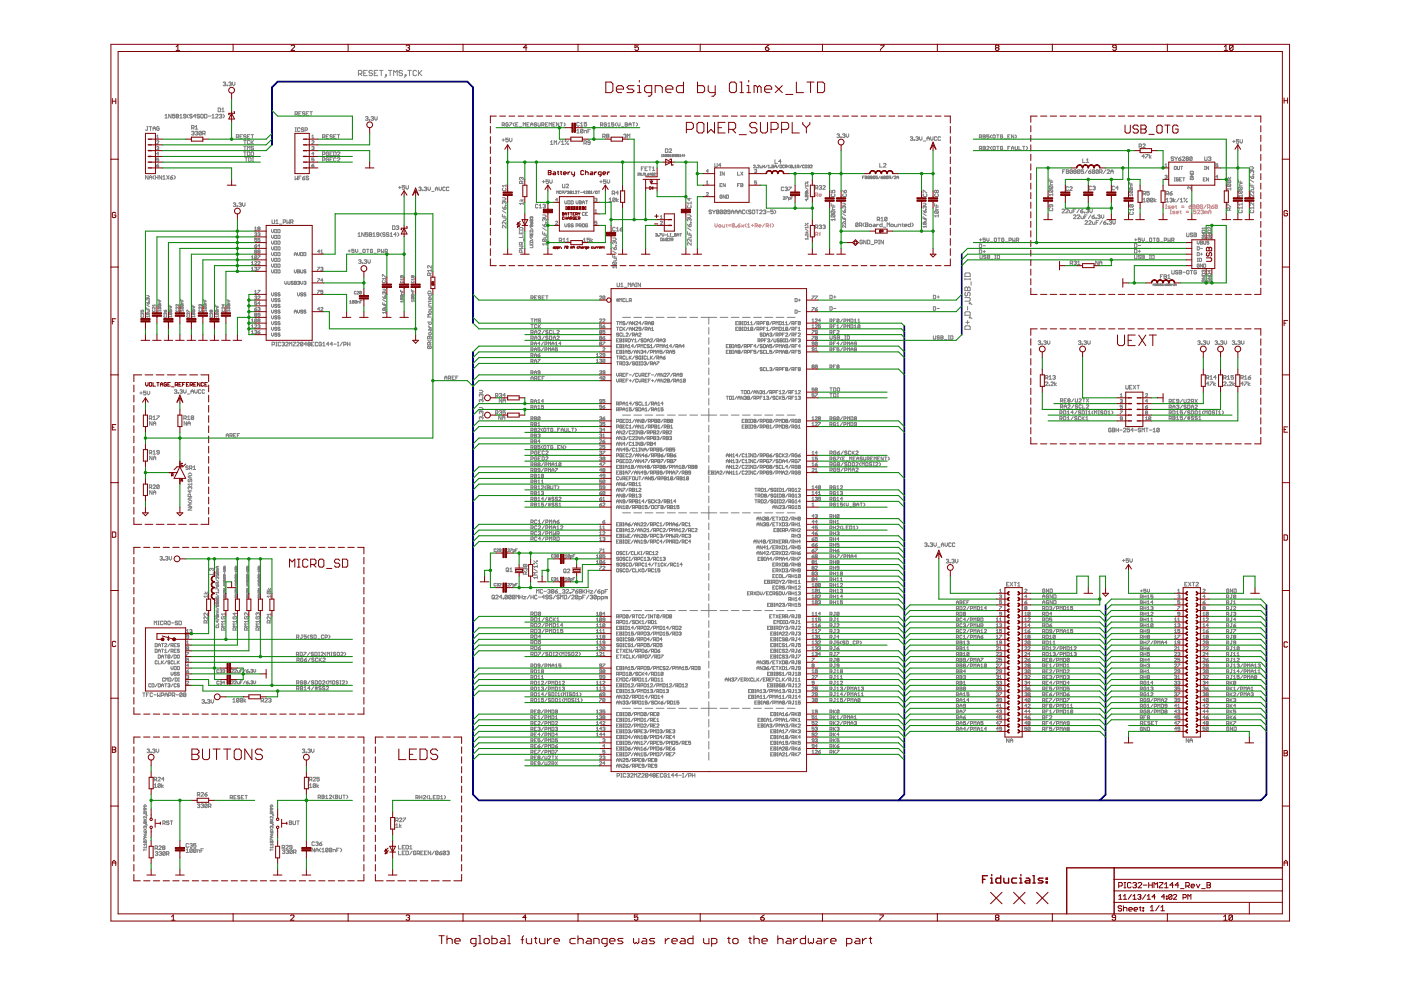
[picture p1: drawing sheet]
<svg xmlns="http://www.w3.org/2000/svg" width="297mm" height="210mm" viewBox="0 0 297 210" stroke-linecap="round" stroke-linejoin="round" font-family="sans-serif">
<g fill="none" stroke="#808080" stroke-width=".21">
<path d="M47.3 17.5l.4-.1 .1 .1-.1 .3M47.6 17.8h.1M47.7 17.8l.1 .1-.1 .3-.4-.1M48.1 18.1l.1 .1zM48.5 17.5l.4-.1 .1 .1-.1 .3M48.7 17.8h.2M48.9 17.8l.1 .1-.1 .3-.4-.1M49.3 17.4v.5l.2 .3 .3-.3v-.5M76 15.7h.5l.2-.2v-.4l-.2-.2h-.5v1.1M76.3 15.7l.4 .3M77.1 15.5h.4M77.9 14.9h-.8v1.1h.8"/>
<path d="M79 15.1l-.2-.2h-.4l-.2 .2 .2 .4 .6 .2-.2 .3h-.4l-.2-.1M79.4 15.5h.3M80.1 14.9h-.7v1.1h.7M80.5 14.9h.7M80.8 14.9v1.1M81.8 15.9h.2v.1h-.2zM82 16l-.4 .4M82.3 14.9h.8M82.7 14.9v1.1M83.5 16v-1.1l.3 .4 .4-.4v1.1M85.3 15.1l-.1-.2h-.4l-.2 .2 .2 .4h.4l.1 .2-.1 .3h-.4l-.2-.1M85.9 15.9h.2v.1h-.2z"/>
<path d="M86.1 16l-.4 .4M86.5 14.9h.7M86.8 14.9v1.1M88.3 15.1l-.2-.2h-.3l-.2 .2v.8l.2 .1h.3l.2-.1M88.7 14.9v1.1M88.9 15.5l.6 .5M89.5 14.9l-.8 .8M31.1 26.9h.3M31.3 26.9v.6l-.2 .1-.2-.1M31.4 37.2v.8l-.5-.8v.8M31.6 37.6h.6M31.6 38v-.5l.3-.3 .3 .3v.5"/>
<path d="M31.6 26.9h.6M31.9 26.9v.7M32.4 27.6v-.5l.3-.2 .3 .2v.5M32.4 27.2h.6M32.7 37.2l-.3 .3v.2l.3 .3M33 37.2v.8M33 37.6h.5M33.2 30h.5l-.5 .5h.5M33.2 31.2l.3-.1 .2 .1-.2 .2M33.2 35.1h.3l.2 .2-.4 .1zM33.2 28.9l.2-.3v.7M33.2 29.3h.5"/>
<path d="M33.4 31.4h.1M33.5 37.2v.8M33.5 31.4l.2 .1-.2 .2-.3-.1M33.7 33.5h-.5v.3h.5l-.2 .4-.3-.1M33.7 32.6h-.5l.3-.3v.7M33.7 34.7l-.5 .4M33.7 27l-.1-.1-.4 .1 .2 .6 .3-.1v-.3h-.2M34.3 37.2v.8l-.6-.8v.8M34.5 37.5l.3-.3v.8M34.5 38h.6M35 24.5l.2-.3v.8M35 25h.5"/>
<path d="M35.3 37.2l.5 .8M35.8 37.2l-.5 .8M36.1 37.6h.4l.1 .3-.4 .1zM36.3 24.2v.8l-.5-.8v.8M36.6 37.2l-.5 .4M36.9 37.2l.2 .3v.2l-.2 .3M37.1 24.2h-.5v.4l.2-.1 .3 .1-.2 .4-.3-.1M37.5 24.6l-.2-.1 .2-.3 .3 .2-.1 .2M37.5 24.6l-.2 .2 .2 .2 .3-.1-.1-.3M37.5 24.6h.2M38.1 25h.6M38.1 24.5l.3-.3v.8"/>
<path d="M39.4 24.6h-.4l-.1-.1 .1-.3 .4 .2v.5l-.1 .1-.4-.1M39.9 24.2l-.2 .3v.3l.2 .2M40.6 28l.4-.2 .1 .2-.1 .2M40.6 27.1h.4l.1-.4-.5-.1v.8M40.7 24.4l-.1-.2-.4 .2 .5 .5-.1 .1-.4-.1M40.9 28.2h.1M40.9 27.1l.2 .3M41 28.2l.1 .1-.1 .3-.4-.1M41.4 27.4h.5M41.4 28l.4-.2 .1 .2-.1 .2M41.4 26.9l.3-.3v.8M41.5 24.6h-.5l.4-.4v.8"/>
<path d="M41.7 28.2h.1M41.8 28.2l.1 .1-.1 .3-.4-.1M42.3 24.4l-.1-.2-.4 .2 .5 .5-.1 .1-.4-.1M42.6 24.4l.1-.2 .4 .2-.1 .6-.4-.1zM42.7 28l-.4-.2-.1 .7M42.7 28l-.1 .6-.4-.1M42.7 28l-.5 .5M43 28.3h.4l.1-.3-.5-.2v.8M43.2 28.3l.3 .3M43.3 24.2l.6 .2-.1 .6h-.5zM44.2 24.6h.5M44.9 25h.5"/>
<path d="M44.9 24.5l.3-.3v.8M45.7 24.4l.1-.2 .4 .2-.5 .6h.5M46.2 22.9l.6 .1-.2 .7h-.4zM46.5 24.4l.4-.2 .1 .2-.1 .2M46.8 24.6h.1M46.9 24.6l.1 .2-.1 .2-.4-.1M47 23.2l.3-.3v.8M47 23.7h.5M47.3 24.2l.2 .3v.3l-.2 .2M50.1 29.1l.5-.1-.1-.4h-.4v.7M50.4 29.1l.2 .2M50.9 29h.2"/>
<path d="M51.4 28.6h-.5v.7h.5M51.7 31h.5M51.7 29.8h.5M51.7 32.2h.5M51.9 29.8v.8M51.9 31v.8M51.9 32.2v.8M51.9 33.4h.6M52.2 28.7l-.4-.1-.1 .2 .4 .2 .1 .2-.1 .1-.4-.1M52.2 33.4v.8M52.5 31.8v-.8l.2 .3 .3-.3v.8M52.5 32.2l.5 .1-.1 .7h-.4z"/>
<path d="M52.5 29h.2M52.7 33.4l.5 .2-.1 .6h-.4zM53 28.6h-.5v.7h.5M53 29.9l-.1-.1-.4 .1 .1 .7 .4-.2M53.2 32.3l.2-.1 .4 .1-.2 .7-.4-.1zM53.2 28.6h.6M53.2 29.8v.8M53.4 30.2l.4 .4M53.5 28.6v.7M53.5 34.2h.3M53.5 33.4h.3M53.6 33.4v.8"/>
<path d="M53.8 31.1l-.2-.1-.4 .1 .2 .3 .4 .1-.2 .3-.4-.2M53.8 29.8l-.6 .5M62.6 24.2l.5-.1-.2-.4h-.3v.8M62.6 37.3v.8l.2-.2 .3 .2v-.8M62.6 27.9h.2M62.6 27.1h.2M62.7 27.1v.8M62.8 24.2l.3 .3M63.4 37.7h.2M63.4 24.1h.2M63.6 27.2l-.1-.1-.4 .1v.5l.1 .2 .4-.2M63.9 37.3h-.5v.8"/>
<path d="M63.9 23.7h-.5v.8h.5M64.1 37.7h.4l.1 .3-.3 .1zM64.4 27.2l-.1-.1-.4 .1 .5 .5-.1 .2-.4-.2M64.6 23.8l-.1-.1-.4 .1 .2 .3 .3 .1-.1 .3-.4-.2M64.6 37.3l-.5 .4M64.7 27.6l.5-.1-.2-.4h-.3v.8M64.9 24.1h.3M65.4 37.5l-.4-.2-.1 .3 .4 .1 .1 .3-.1 .1-.4-.1M65.4 23.7h-.5v.8h.5M65.7 23.7h.5M66 23.7v.8M66.1 30h.5l-.5 .5h.5"/>
<path d="M66.1 31.2l.3-.1 .2 .1-.2 .2M66.1 35.1h.3l.2 .2-.4 .1zM66.1 29.3h.5M66.1 28.9l.2-.3v.7M66.3 31.4h.1M66.4 31.4l.2 .1-.2 .2-.3-.1M66.6 33.5h-.5v.3h.5l-.2 .4-.3-.1M66.6 32.6h-.5l.3-.3v.7M66.6 34.7l-.5 .4M68.4 32.7l.5-.1-.1-.4h-.4v.8M68.4 34h.4l.1-.4-.5-.2v.8M68.4 29.1l.5-.1-.1-.4h-.4v.7"/>
<path d="M68.6 29.1l.3 .2M69.2 29h.2M69.7 28.6h-.5v.7h.5M69.7 33.6l-.1-.2-.4 .2v.5l.4 .1 .1-.4h-.3M69.7 32.3l-.1-.1-.4 .1v.6l.4 .1 .1-.4h-.3M70 32.6h.2M70 33.8h.2M70.5 28.7l-.4-.1-.1 .2 .3 .2 .2 .2-.2 .1-.3-.1M70.5 33.4h-.5v.8h.5M70.5 32.2h-.5v.8h.5M70.7 29h.3M70.7 32.2l.6 .1-.2 .7h-.4z"/>
<path d="M71.3 28.6h-.6v.7h.6M71.3 33.6l-.2-.2-.4 .2v.5l.2 .1 .4-.1M71.5 32.3l.1-.1 .5 .1-.6 .7h.6M71.5 33.6l.1-.2 .5 .2-.6 .6h.6M71.5 28.6h.6M71.8 28.6v.7M77.5 24.8l.4-.1 .1 .1-.1 .3M77.7 25.1h.2M77.9 25.1l.1 .2-.1 .2-.4-.1M78.3 25.4l.1 .1zM78.7 24.8l.4-.1 .1 .1-.1 .3M78.9 25.1h.2"/>
<path d="M79.1 25.1l.1 .2-.1 .2-.4-.1M79.5 24.7v.6l.2 .2 .3-.2v-.6M84.5 39.8h.5M84.8 39.5v.5M85.8 39.3h-.5v.5l.3-.2 .2 .2-.1 .3-.4-.1M86.1 39.3v.6l.2 .2 .3-.2v-.6M88.8 39.8l.4-.1 .1 .1-.1 .2M89.9 39.8l.4-.1 .2 .1-.2 .2M90.7 39.7v.5l.3 .2 .2-.2v-.5M93.1 39.7v.5l.2 .2 .3-.2v-.5M94.4 39.8l-.1-.1-.4 .1 .1 .6 .4-.1M95.2 39.8l-.1-.1-.4 .1 .1 .6 .4-.1"/>
<path d="M106.4 29.7h.6M106.5 26.5l.5-.1-.2-.4h-.3v.8M106.6 39.9l-.1 .1 .1 .4 .7-.1-.2-.4M106.7 29.4v.6M106.7 26.5l.3 .3M107.3 39.1v.5M107.3 39.4h-.8l.3 .2M107.7 26.2l-.1-.2-.3 .2 .1 .6 .3-.2v-.2h-.2M107.8 29.3h-.6v.4l.3-.2 .3 .2-.2 .4-.4-.1M108 29.3v.5l.3 .3 .2-.3v-.5M108 26h.5l-.5 .8M109.1 26l-.3 .3v.2l.3 .3"/>
<path d="M109.3 26.4h.3M109.8 26h-.5v.8h.5M110.1 26.9h.5M110.6 37.7l-.2-.1-.2 .1 .1 .4M110.6 37.7l.1-.1 .2 .1-.1 .4M110.6 37.7v.2M110.7 38.9l-.1-.5-.4 .1v.4h.7M110.9 26.8v-.8l.3 .3 .2-.3v.8M110.9 38.4l-.2 .3M111.7 26.4h.3M112.2 26h-.5v.8h.5M112.5 26.8v-.5l.2-.3 .3 .3v.5"/>
<path d="M112.5 26.4h.5M113.8 26.2l-.4-.2-.1 .3 .3 .1 .2 .2-.2 .2-.3-.2M114.1 26l.1 .8 .4-.2v-.6M114.9 26.5h.3l.1-.3-.4-.2v.8M115 38.5h.5M115.1 26.5l.2 .3M115.2 38.3v.5M115.6 26.4h.3M116.1 26h-.5v.8h.5M116.3 38.1h-.5v.4l.2-.1 .3 .1-.1 .4-.4-.1M116.4 26.8v-.8l.3 .3 .2-.3v.8M116.5 38.1v.6l.3 .2 .3-.2v-.6"/>
<path d="M116.7 30.1l.3-.3v.8M116.7 30.6h.5M117.2 26.4h.3M117.5 30.6v-.8l.3 .3 .2-.3v.8M117.7 26h-.5v.8h.5M118.5 26v.8l-.5-.8v.8M118.8 26h.5M118.8 29.8l-.5 .8M119 26v.8M119.1 30.6h.5M119.1 30.1l.2-.3v.8M119.3 39.1l.1 .7 .4-.1v-.6"/>
<path d="M119.6 26l.2 .3v.2l-.2 .3M119.8 29.8l.2 .2zM120 39.2l.2-.1 .3 .1-.5 .6h.5M120.4 30.5l.1 .1zM120.5 29.8l-.7 .8M122.3 27.7l.3-.3v.8M122.3 28.2h.5M122.8 26.1l-.1-.1-.4 .1v.5l.1 .1 .4-.1M123.1 26.2l.2-.2v.7M123.1 26.7h.5M123.6 27.5l-.1 .7-.4-.2M123.6 27.5l-.1-.1-.4 .1v.5"/>
<path d="M123.6 27.5l-.5 .5M123.8 30.4h.4l.1-.4-.5-.2v.8M123.9 28.2v-.5l.5 .1v.4M124.1 30.4l.2 .2M124.4 26h-.5v.3l.2-.1 .3 .1-.2 .4-.3-.1M124.7 27.8h.2M125.1 30.2l-.5-.1 .1-.3 .4 .2v.5l-.1 .1-.4-.1M125.2 27.4h-.5v.8M127.2 38.5h.5M127.3 26.5h.4l.1-.3-.5-.2v.8M127.4 38.3v.5M127.6 26.5l.2 .3"/>
<path d="M127.8 29h.4l.1-.4-.5-.2v.8M128.1 29l.2 .2M128.5 38.1h-.5v.4l.2-.1 .3 .1-.2 .4-.3-.1M128.6 26.2l-.1-.2-.4 .2v.4l.4 .2 .1-.4h-.3M128.7 28.8l-.1-.1 .1-.3 .4 .2-.1 .2M128.7 28.8h.3M128.7 28.8l-.1 .2 .1 .2 .4-.1-.1-.3M128.7 38.1v.6l.3 .2 .3-.2v-.6M128.9 26.3l.2-.3v.8M128.9 26.8h.5M130.2 26h-.5v.4l.2-.1 .3 .1-.2 .4-.3-.2M130.7 26l-.2 .3v.2l.2 .3"/>
<path d="M131 26v.5l.2 .3 .3-.3v-.5M131.8 26.9h.4M132.2 28.6l.4-.2 .1 .2-.1 .2M132.5 28.8h.1M132.5 26l.5 .2-.1 .6h-.4zM132.5 26.4h.4M132.6 28.8l.1 .2-.1 .2-.4-.1M133 29.2v-.8l.3 .3 .2-.3v.8M133.3 26.8v-.5l.3-.3 .2 .3v.5M133.3 26.4h.5M134.1 26h.5M134.4 26v.8"/>
<path d="M134.9 26l.2 .3v.2l-.2 .3M135.2 37.2h.2M135.2 36.7h.2M135.3 36.7v.5M135.5 37l.3-.1-.1-.2h-.2v.5M135.7 37l.1 .2M136 36.7v.5h.2M136 35.8h.2M136.4 37.2v-.5l.1 .2 .2-.2v.5M136.5 35.4h-.5v.8M136.8 35.8h.2M136.8 36.7v.5h.4"/>
<path d="M137.3 35.4h-.5v.8h.5M137.3 36.9l.3 .2-.2 .1zM137.5 35.4h.6M137.6 36.7l-.3 .2M137.8 35.4v.8M138 36.9h-.2l.2-.2v.5M138.3 35.6l.3-.2v.8M138.3 36.2h.6M138.5 36.8l-.1 .4-.2-.1M138.5 36.8l-.2-.1-.1 .4M138.5 36.8l-.3 .3M138.6 36.8l.3-.1v.2l-.3 .3h.3"/>
<path d="M140.2 32.9l.2-.2v.5M140.2 33.2h.3M141 32.7v.5l-.3-.5v.5M141.1 31.6l.5 .1v.5l-.1 .1h-.4zM141.4 32.7h-.3v.3h.3v.2l-.3-.1M141.6 33v-.3l.3 .1-.1 .2M141.6 33v.2l.3-.1-.1-.1M141.6 33h.2M141.9 31.7l.1-.1 .4 .1-.5 .6h.5M142 32.9l.2-.2v.5M142 33.2h.3M142.8 33h-.3v-.3l.3 .1v.3h-.3"/>
<path d="M143.1 32.7l-.2 .2 .2 .3M143.5 32.8h-.3l.3 .2-.1 .2-.2-.1M144 32.8h-.3l.3 .2-.1 .2-.2-.1M144.1 33.2h.3M144.1 32.9l.2-.2v.5M144.9 33h-.3l.2-.3v.5M145 32.7l.2 .2-.2 .3M149.8 39.1h.4M149.8 38.6l.2-.2v.7M150.2 36.3h-.4l.3-.4v.7M151.6 34.6l.1 .8 .4-.1v-.7M152.7 37.1h.2"/>
<path d="M152.7 39.3h.2M152.7 36.5h.2M152.8 36.5v.6M152.8 35.1h-.5l.4-.5v.8M153.1 38.9h-.4v.7h.4M153.6 36.5v.6l-.5-.6v.6M153.8 38.9v.7l-.5-.7v.7M156.4 36.5v.6h.4M156.4 39.3h.2M156.8 38.9h-.4v.7M157.1 38.9l.4 .1-.1 .6h-.3zM157.1 39.3h.3"/>
<path d="M157.1 36.5l.4 .6M157.5 36.5l-.4 .6M159.8 35.1h.3l-.3 .5h.3M160 36l.3-.1v.4M160.2 36.3h.1M160.3 35.5l.1 .1zM160.3 36.3v.3l-.3-.1M160.4 38.4h-.4v.3h.4l-.1 .4-.3-.2M160.6 35.1h.4l-.4 .5h.4M161.2 35.2v.4h.3v-.4M161.7 35v.6M161.7 35.3h.4"/>
<path d="M162.1 35v.6M162.7 35l-.4 .6M162.9 35.6h.3M162.9 35.2l.1-.2v.6M163.4 35.5l.1 .1zM164.1 35h-.4v.3h.4l-.1 .3-.3-.1M164.3 35.3h.3M164.3 35.6v-.4l.1-.2 .2 .2v.4M164.3 33.9v.7h.5M165.2 35l-.4 .6M165.4 35l.4 .1-.1 .5h-.3zM165.6 34.2h-.5l.4-.3v.7"/>
<path d="M166.2 39.8l-.2-.1-.3 .1v.5l.1 .1 .4-.1M166.3 35.1h-.4l.1 .5 .3-.1M166.4 39.8l.4-.1 .1 .1-.1 .2M166.5 35.4h.3l.1-.3-.4-.1v.6M166.7 35.4l.2 .2M167.2 39.7h.5l-.5 .7M167.4 35l-.4 .3 .4 .3M168 35.1l-.1 .5-.3-.1M168 35.1l-.3-.1-.1 .5M168 35.1l-.4 .4M168.2 35.5l.1 .1zM168.5 35.6h.3"/>
<path d="M168.5 35.2l.2-.2v.6M169 35.4l.4-.1-.1-.3h-.3v.6M169.2 35.4l.2 .2M169.9 35l-.3 .6M170.5 35.1h-.4l.1 .5 .3-.1M170.7 35l.4 .1-.1 .5h-.3zM170.7 38.9l.1 .1zM170.7 39.8l.6 .4M170.7 38.6l.6 .4M171.2 38.6l.1 .1zM171.3 35.1l.3-.1v.3M171.3 39.4h-.6l.2 .2"/>
<path d="M171.3 39.2v.4M171.4 35.3h.2M171.6 35.3v.3l-.3-.1M171.8 35.1h.4l-.4 .5h.4M172.9 39.9h.4l.1-.4-.5-.2v.8M173.1 39.9l.3 .2M173.7 39.5l.4-.2 .1 .2-.1 .3M173.9 39.8h.2M174.1 39.8l.1 .1-.1 .2-.4-.1M174.5 39.5l.1-.2 .4 .2-.5 .6h.5M177.4 28.5l.4-.1 .2 .1-.2 .3M177.7 28.8h.1"/>
<path d="M177.8 28.8l.2 .1-.2 .3-.4-.2M178.2 29l.2 .2zM178.6 28.5l.4-.1 .2 .1-.2 .3M178.9 28.8h.1M179 28.8l.2 .1-.2 .3-.4-.2M179.4 28.4v.5l.3 .3 .2-.3v-.5M182.9 37.6h.1M183.2 37.3h-.3v.6M183.4 37.3l.4 .1-.1 .5h-.3zM183.4 37.6h.3M184.4 37.4h-.4v.4M184.4 37.4v.4h-.4"/>
<path d="M184.4 37.4l-.4 .4M184.6 37.6v.3l.3-.1-.1-.2M184.6 37.6v-.3l.3 .1-.1 .2M184.6 37.6h.2M185.5 37.4l-.4 .4M185.5 37.4h-.4v.4M185.5 37.4v.4h-.4M186 37.3h-.3v.3h.3l-.1 .3-.2-.1M186.5 34.6v.8h.5M186.6 37.3l-.4 .6M186.8 37.6h.3l.1 .2-.3 .1zM187.2 37.3l-.4 .3"/>
<path d="M187.3 34.8l.2-.2 .3 .2-.5 .6h.5M187.7 37.4h-.4v.4M187.7 37.4v.4h-.4M187.7 37.4l-.4 .4M188.3 37.4h-.4v.4M188.3 37.4v.4h-.4M188.3 37.4l-.4 .4M188.5 37.7h.2l.1-.3-.3-.1v.6M188.7 37.7l.1 .2M189.4 37.3l-.4 .6M189.6 37.4h.4l-.4 .5h.4M190.2 37.9v-.4l.2-.2 .1 .2v.4"/>
<path d="M190.2 37.6h.3M193 29.1l.4-.1 .1 .1-.1 .3M193.3 29.4h.1M193.4 29.4l.1 .1-.1 .3-.4-.2M193.8 29.6l.1 .2zM194.2 29.1l.4-.1 .1 .1-.1 .3M194.4 29.4h.2M194.6 29.4l.1 .1-.1 .3-.4-.2M194.9 29v.5l.3 .3 .3-.3v-.5M195.7 29.9h.6M196.5 29.4h.5M196.5 29.8v-.5l.3-.3 .2 .3v.5"/>
<path d="M197.3 29v.5l.3 .3 .2-.3v-.5M198.6 29.1l-.1-.1-.4 .1 .1 .7 .4-.2M199.4 29.1l-.1-.1-.4 .1 .1 .7 .4-.2M207.6 31.5h.4l.1-.3-.5-.2v.7M207.6 29.1h.4l.1-.4-.5-.1v.7M207.9 31.5l.2 .2M207.9 29.1l.2 .2M208.4 28.6l.5 .1-.1 .6h-.4zM208.4 29h.4M208.4 31l.5 .2-.1 .5h-.4zM208.4 31.4h.4M209.2 31.2l.1-.2 .4 .2-.5 .5h.5"/>
<path d="M209.7 28.6h-.5v.4l.3-.2 .2 .2-.1 .3-.4-.1M210.2 28.6l-.2 .2v.3l.2 .2M210.2 31l-.2 .3v.2l.2 .2M210.5 31.2l.2-.2 .3 .2-.1 .5-.4-.1zM210.5 28.7l.2-.1 .3 .1-.1 .6-.4-.1zM211.3 28.6h.5M211.3 31h.5M211.6 28.6v.7M211.6 31v.7M212.6 28.7l-.1-.1-.4 .1 .1 .6 .4-.1v-.2h-.3M212.6 31.2l-.1-.2-.4 .2 .1 .5 .4-.1v-.2h-.3M212.9 29.4h.5"/>
<path d="M212.9 31.9h.5M213.7 29h.2M213.7 31.4h.2M214.1 28.6h-.4v.7h.4M214.1 31h-.4v.7M214.5 31.7v-.4l.2-.3 .2 .3v.4M214.5 31.4h.4M214.9 28.6v.7l-.4-.7v.7M215.2 31l.2 .7 .3-.1v-.6M215.2 28.6l.3 .2v.3l-.3 .2M216 31v.7h.5M216.8 31h.5"/>
<path d="M217.1 31v.7M217.6 31l.2 .3v.2l-.2 .2M222.4 37.9v.5h.8M222.6 39.4l-.2 .4 .7 .2M222.6 39.4h.5l.1 .2-.1 .4M222.6 39.4l.5 .6M222.8 38.1v.3M223.2 38.7l-.5 .1v.4h.5M225.3 36.4h.3M225.8 36h-.5v.8M226.1 36l.5 .1-.1 .3 .1 .2-.1 .2h-.4zM226.1 36.4h.4"/>
<path d="M226.5 39.7l-.1-.1-.4 .1 .1 .7 .4-.2M226.8 39.7l.1-.1 .4 .1-.5 .7h.5M227.4 36.1l-.4-.1-.1 .6M227.4 36.1v.5l-.2 .2-.3-.2M227.4 36.1l-.5 .5M227.8 36.4l-.2-.1 .2-.3 .4 .1-.2 .3M227.8 36.4h.2M227.8 36.4l-.2 .1 .2 .3 .4-.2-.2-.2M229 36.1l-.2 .7-.4-.2M229 36.1l-.4-.1-.2 .6M229 36.1l-.6 .5M229.6 33.7v.8h.5"/>
<path d="M229.7 36h-.5v.4l.3-.1 .2 .1-.1 .4-.4-.2M230.3 34l.3-.3v.8M230.3 34.5h.6M230.5 36l-.5 .8M230.8 36.4h.4l.1 .2-.4 .2zM231.3 36l-.5 .4M231.4 39.6l-.1-.1-.4 .1v.5l.1 .2 .4-.2M231.7 39.6l.4-.1 .1 .1-.1 .3M231.9 39.9h.2M232.1 39.9l.1 .1-.1 .3-.4-.2M232.1 36.1l-.1-.1-.4 .1v.5M232.1 36.1l-.1 .7-.4-.2"/>
<path d="M232.1 36.1l-.5 .5M232.9 36.1l-.2-.1-.3 .1v.5M232.9 36.1l-.2 .7-.3-.2M232.9 36.1l-.5 .5M233.2 36.5h.3l.2-.4-.5-.1v.8M233.4 36.5l.3 .3M234.5 36l-.6 .8M234.7 36.1l.1-.1 .4 .1-.5 .7h.5M235.5 36.4h.5M235.5 36.8v-.5l.3-.3 .2 .3v.5M236.3 39.6l-.1-.1-.4 .1v.5l.1 .2 .4-.2M237.1 39.9h-.5l.4-.4v.8"/>
<path d="M239.5 38.6v.4h.6M239.6 39.9l-.1 .3 .5 .1M239.6 39.9l.5 .1-.1 .3M239.6 39.9l.4 .4M239.8 38.8v.2M240.1 39.2l-.4 .1v.4h.4M241.5 31h.4l.1-.4-.5-.1v.8M241.8 31l.2 .3M242.3 30.6l.1-.1 .4 .1-.5 .7h.5M242.6 33.2h-.5l.4-.4v.7M242.9 32.8h.5l-.5 .7M243.7 32.8v.7"/>
<path d="M244.1 33l-.4 .3 .4 .2M247 37.3l.3-.1v.3M247 34.9l.2-.2v.7M247 35.4h.4M247.2 37.5h.1M247.3 37.5v.3l-.3-.1M248.8 33.4l-.1-.1-.4 .1 .1 .3 .4 .1-.1 .2-.4-.1M249 37.7h.2M249 38.4h.2M249.1 35.3l.3 .1-.1 .5-.3-.1zM249.1 37.7v.7M249.1 33.3l.3 .4"/>
<path d="M249.4 33.7v.3M249.6 33.3l-.2 .4M249.6 35.3l.1 .6 .4-.1v-.5M249.9 37.8h-.5l.1 .2 .4 .1-.2 .3-.3-.2M249.9 33.7h.4l.1 .2-.4 .1zM250.1 38h.2M250.3 35.3h.5M250.4 33.3l-.5 .4M250.5 35.3v.6M250.5 37.7h-.4v.7h.4M250.7 33.4l.1-.1 .4 .1-.5 .6h.5M250.8 37.7h.4"/>
<path d="M251 37.7v.7M251.6 33.7l-.1-.2 .1-.2 .4 .1-.2 .3M251.6 33.7l-.1 .1 .1 .2 .4-.1-.2-.2M251.6 33.7h.2M252.3 37h.7l-.7 .4h.7M252.5 37.7v.4h.4l.1-.3-.3-.1v.2M252.5 36.3h.4l.1 .4h-.7zM252.5 39.6v.5l-.5-.5-.2 .1 .1 .4M252.8 33.4l-.2-.1-.4 .1v.5M252.8 33.4v.5l-.2 .1-.4-.1M252.8 33.4l-.6 .5M255.1 38h.3"/>
<path d="M255.4 35.3h.2M255.4 35.9h.2M255.4 33.3l.1 .7 .4-.1v-.6M255.5 35.3v.6M255.6 37.7h-.5v.7h.5M256.2 33.4l.4-.1 .1 .1-.1 .3M256.2 35.3v.6l-.4-.6v.6M256.2 37.7v.7l-.4-.7v.7M256.5 33.7h.1M256.6 33.7l.1 .1-.1 .2-.4-.1M258.2 37.5h-.4l.3-.3v.6M258.2 34.7h-.4v.4l.3-.2 .1 .4h-.4"/>
<path d="M260.2 38h.7M260.3 38.2h.5l.1 .2-.1 .3M260.3 39l.6 .1-.1 .4M260.3 39l-.1 .1 .1 .4h.5M260.3 38.2l-.1 .2 .1 .3h.5M260.3 39l.5 .5M260.3 38.2l.5 .5M260.4 37.6l.3 .4 .2-.4M260.9 39.8v.5M261.3 30h.6M261.6 29.7v.5M262.6 38.1v.5h.8"/>
<path d="M262.6 29.6h-.5v.4l.3-.1 .2 .1-.1 .4-.4-.2M262.7 39.7h.5l.2 .1-.2 .4M262.7 39.7l-.1 .1 .1 .4h.5M262.7 39.7l.5 .5M262.9 29.6v.5l.3 .3 .2-.3v-.5M263 38.4v.2M263.4 38.9l-.6 .1v.4h.6M265 38.9v.5h.8M265 38.1l.8 .5M265 37.3l.4 .5M265 35.4h.6l.2 .2-.2 .3h-.6M265.3 39.7h.5l-.1 .5h-.4"/>
<path d="M265.4 37.5l.2-.2 .2 .2-.1 .3h-.3zM265.4 36.3l.2-.1 .2 .1-.1 .4M265.4 36.3l-.1-.1-.3 .1 .2 .4M265.4 36.3v.1M265.4 39.2v.2M265.7 36.9l.1 .2zM49.5 43.1l.3-.1 .2 .1-.2 .3M49.7 43.4h.1M49.8 43.4l.2 .1-.2 .3-.3-.1M50.2 43.7l.2 .1zM50.6 43.1l.4-.1 .2 .1-.2 .3M50.9 43.4h.1"/>
<path d="M51 43.4l.2 .1-.2 .3-.4-.1M51.4 43v.5l.3 .3 .2-.3v-.5M53.3 57.3h.5M53.3 54.5l.2-.3v.7M53.3 55.7l.2-.2v.6M53.3 56.9l.2-.2v.6M53.3 54.9h.5M53.3 56.1h.5M54 55.6h.4l-.4 .5h.4M54 49.5l.3-.1v.3M54 52.1h.3l.1 .2-.3 .2zM54 48.4l.2-.3v.7"/>
<path d="M54 48.8h.4M54 56.8l.3-.1v.3M54.1 53.3v-.3l.3 .1-.1 .2M54.1 53.3v.4l.3-.1-.1-.3M54.1 53.3h.2M54.2 49.7h.1M54.2 57h.1M54.3 57v.3l-.3-.1M54.3 49.7v.3l-.3-.1M54.4 50.6h-.4v.3h.4l-.1 .3-.3-.1M54.4 54.3l-.3-.1-.1 .6M54.4 54.3l-.1 .6-.3-.1"/>
<path d="M54.4 51.8l-.4 .3M54.4 54.3l-.4 .5M54.7 55.6h.4l-.4 .5h.4M54.7 49.5l.3-.1 .1 .1-.1 .2M54.7 54.2h.4l-.4 .7M54.7 56.7h.4l-.4 .6M54.8 48.5v-.4l.3 .1-.1 .3M54.8 53.3v-.3l.3 .1-.1 .2M54.8 48.5v.3l.3-.1-.1-.2M54.8 53.3v.4l.3-.1-.1-.3M54.8 48.5h.2M54.8 53.3h.2"/>
<path d="M54.9 49.7h.1M55 49.7l.1 .1-.1 .2-.3-.1M55.1 50.6h-.4v.3h.4l-.1 .3-.3-.1M55.1 52.1h-.4l.3-.3v.7M57.6 53.6v.4l.2 .2 .2-.2v-.4M57.6 54.8v.4l.2 .2 .2-.2v-.4M57.6 48.7v.4l.2 .2 .2-.2v-.4M57.6 49.9v.4l.2 .3 .2-.3v-.4M57.6 51.1v.5l.2 .2 .2-.2v-.5M57.6 52.3v.5l.2 .2 .2-.2v-.5M57.6 56v.4l.2 .3 .2-.3v-.4M57.6 57.2v.5l.2 .2 .2-.2v-.5"/>
<path d="M57.7 46.6l.1 .8 .4-.1v-.7M58.3 54.8l.4 .1-.1 .5h-.3zM58.3 48.7l.4 .1-.1 .5h-.3zM58.3 49.9l.4 .1-.1 .6h-.3zM58.3 52.3l.4 .1-.1 .6h-.3zM58.3 51.1l.4 .1-.1 .6h-.3zM58.3 53.6l.4 .1-.1 .5h-.3zM58.3 56l.4 .1-.1 .6h-.3zM58.3 57.2l.4 .1-.1 .6h-.3zM58.5 47.4h.5M58.5 46.9l.2-.3v.8M58.9 57.2l.5 .1-.1 .6h-.4z"/>
<path d="M58.9 56l.5 .1-.1 .6h-.4zM58.9 52.3l.5 .1-.1 .6h-.4zM58.9 54.8l.5 .1-.1 .5h-.4zM58.9 48.7l.5 .1-.1 .5h-.4zM58.9 49.9l.5 .1-.1 .6h-.4zM58.9 51.1l.5 .1-.1 .6h-.4zM58.9 53.6l.5 .1-.1 .5h-.4zM59.2 47.5h.6M60 47.1l.6-.1-.2-.4h-.4v.8M60.4 59.6v.5l.2 .2 .2-.2v-.5M60.8 46.6v.8l.3-.3 .2 .3v-.8M61 59.6l.2 .7 .3-.1v-.6"/>
<path d="M61.6 47.1h.4l.1-.4-.5-.1v.8M61.9 47.1l.2 .3M62.2 59.8l-.4-.2-.1 .3 .5 .3h-.5M62.4 59.6l.4 .2-.1 .5h-.3zM62.4 53.9h.4M62.4 60h.3M62.4 54.2v-.4l.2-.2 .2 .2v.4M62.4 57.2v.5l.2 .2 .2-.2v-.5M63.1 57.2l.4 .1-.1 .6h-.3zM63.1 53.6v.4l.2 .2 .2-.2v-.4M63.1 59.8l.3-.2 .1 .2-.1 .2M63.1 57.5h.3"/>
<path d="M63.3 60h.1M63.4 60l.1 .1-.1 .2-.3-.1M63.7 53.6l.5 .1-.1 .5h-.4zM63.7 57.2l.2 .7 .3-.1v-.6M63.7 59.6v.5l.3 .2 .2-.2v-.5M64.4 53.6l.5 .1-.2 .5h-.3zM64.4 59.8l.3-.2v.4M64.6 60h.1M64.7 60v.3l-.3-.1M64.9 57.3h-.5l.5 .4-.2 .2-.3-.1M67.3 59.1h.5l-.5 .7M67.3 56.7h.5l-.5 .6"/>
<path d="M67.8 53.3h-.5l.4-.3v.7M68 56.8l.3-.1v.3M68 53.2l.2-.2v.7M68 53.7h.5M68.2 57h.1M68.3 57v.3l-.3-.1M68.5 59.4h-.5l.3-.3v.7M73.8 53.2h.5M74 53v.4M75.1 52.9h-.5v.3l.2-.1 .3 .1-.1 .4-.4-.2M75.4 52.9v.4l.2 .3 .3-.3v-.4M75.9 49.6l.3-.3v.8"/>
<path d="M75.9 50.1h.5M76 55.2l.4-.1 .2 .1-.2 .3M76.2 53.7h.4M76.3 55.5h.1M76.4 55.5l.2 .1-.2 .3-.4-.2M76.8 55.7l.1 .2zM76.9 53l.2-.1 .3 .1-.1 .6-.4-.2zM77.2 55.2l.4-.1 .1 .1-.1 .3M77.2 49.3v.8l-.5-.8v.8M77.5 55.5h.1M77.6 55.5l.1 .1-.1 .3-.4-.2M77.7 52.9h.5"/>
<path d="M78 52.9v.7M78 49.3h-.5v.4l.4-.1 .1 .4-.1 .1-.4-.1M78 55.1v.5l.3 .3 .2-.3v-.5M78.4 49.7l-.1 .2 .1 .2 .4-.1-.1-.3M78.4 49.7l-.1-.1 .1-.3 .4 .2-.1 .2M78.4 49.7h.3M79 53l-.1-.1-.4 .1 .1 .6 .4-.2v-.2h-.2M79 50.1h.6M79 49.6l.3-.3v.8M79.3 53.7h.5M80.1 53.3l.5-.1-.1-.3h-.4v.7M80.3 49.7l-.5-.1 .2-.3 .3 .2v.5l-.1 .1-.4-.1"/>
<path d="M80.9 52.9v.7l.2-.3 .3 .3v-.7M80.9 49.3l-.3 .3v.3l.3 .2M81.1 58.6v-.4l.6 .4M81.2 59.5v.4h.4v-.4M81.7 49.5l-.2-.2-.4 .2 .2 .2 .4 .2-.2 .2-.4-.1M81.7 53.3l.4-.1-.1-.3h-.3v.7M81.7 59.1h-.6l.2 .2M81.7 58.8v.5M81.9 53.3l.2 .3M82.4 49.5l-.1-.2-.4 .2 .2 .2 .3 .2-.1 .2-.4-.1M82.7 50.1h.5M82.7 49.6l.3-.3v.8"/>
<path d="M83.2 47.9l.6 .1-.2 .7h-.4zM84 49.7h-.5l.4-.4v.8M84 48l.4-.1 .1 .1-.1 .3M84.3 49.3l.2 .3v.3l-.2 .2M84.3 48.3h.1M84.4 48.3l.1 .1-.1 .3-.4-.2M85 59.6v.3h.4v-.3M85.2 58.5v.2h-.3l.1-.2h.4v.3M85.5 59v.4M85.5 59.2h-.6l.2 .2M87.3 59.6v.3h.5l-.1-.3M87.5 58.5h.3l-.1 .3-.2-.1"/>
<path d="M87.5 58.5h-.3l.1 .3 .2-.1M87.5 58.5v.2M87.8 59v.4M87.8 59.2h-.6l.2 .2M89 40h.2M89.2 40l.1 .2-.1 .2-.4-.1M89.6 40.3l.1 .1zM90.2 40h.1M90.3 40l.2 .2-.2 .2-.4-.1M91.2 58.4v-.4l-.4-.1-.1 .5h.7M91.4 57.4h-.7l.2 .2M91.4 56.3v.6l-.5-.6-.2 .2 .1 .4"/>
<path d="M91.4 57.1v.5M91.4 57.9l-.2 .3M91.5 40.6h.5M92.3 40h.5M92.3 40.4v-.5l.3-.2 .2 .2v.5M106.5 45.5v.5h.8M106.5 44.7l.8 .5M106.5 43.9l.4 .5M106.5 41.9h.5l.3 .3-.3 .2h-.5M106.8 46.2h.5v.4l-.5 .2M106.9 42.8l.1-.1 .3 .1-.2 .4M106.9 44l.2-.1 .2 .4-.4 .1z"/>
<path d="M106.9 42.8l-.1-.1-.3 .1 .1 .4M106.9 42.8v.2M106.9 45.7v.3M107.1 43.5l.2 .1zM107.3 47.8v.5l-.5-.5-.3 .1 .1 .4M107.3 47v.5l-.5-.5-.3 .2 .1 .3M110.1 48.4l.6-.1 .2 .5h-.8zM110.1 52.2h.8l-.3 .3 .3 .2h-.8M110.1 49v.6h.8v-.6M110.2 42.6h.7M110.4 42.2l.3 .4 .2-.4M110.5 49.3v.3"/>
<path d="M110.6 51.9v-.4l-.4-.1-.1 .5h.8M110.6 53.5v-.4l-.4-.1-.1 .5h.8M110.9 51.4l-.3 .3M110.9 49.8v.6h-.8M110.9 43.1h-.7l.2 .3M110.9 42.9v.5M111 50.6v.5M112.4 48.9l.5-.1 .1 .3h-.6zM112.4 51.1l.5-.1 .1 .4h-.6zM112.4 49.3v.4h.6v-.4M112.4 51.6v.4h.6v-.4M112.4 50.5l.6 .3"/>
<path d="M112.4 48.2l.6 .4M112.4 47.1l.3 .4M112.5 46.5l.5 .1-.1 .3M112.5 47.6l-.1 .3 .5 .1M112.5 47.6l.5 .2-.1 .2M112.5 46.5l-.1 .3 .5 .1M112.5 47.6l.4 .4M112.5 46.5l.4 .4M112.7 46.1h-.3l.1 .2M112.7 46.1h.3l-.1 .2M112.7 46.1v.1M112.7 49.5v.2"/>
<path d="M112.7 51.8v.2M112.8 47.1l.2 .1-.1 .3h-.2zM112.8 50.3v-.3l-.3-.1-.1 .4h.6M113 52.1v.4h-.6M113 49.9l-.2 .2M114 43.4l-.1-.1-.4 .1v.6l.2 .1 .3-.1M114.3 44.1h.5M114.3 43.6l.3-.3v.8M115 49.1v.5h.8M115 48.3l.8 .6M115 47.5l.4 .6M115 45.6h.5l.3 .2-.3 .3h-.5"/>
<path d="M115.1 43.4l.4-.1 .1 .1-.1 .3M115.2 50.7h.5l.1 .1-.1 .4M115.2 50.7l-.2 .1 .2 .4h.5M115.2 50.7l.5 .5M115.3 49.9h.5v.4l-.5 .1M115.4 43.7h.1M115.4 47.7l.3-.2 .1 .4-.4 .2zM115.4 46.5l.1-.1 .3 .1-.1 .4M115.4 46.5l-.1-.1-.3 .1 .2 .4M115.4 46.5v.1M115.4 49.4v.2M115.5 43.7l.1 .1-.1 .3-.4-.1"/>
<path d="M115.7 47.1l.1 .2zM115.8 51.7h-.8l.3 .3M115.8 51.5v.5M117.8 47l.1-.1 .3 .1-.4 .6h.4M118 41v-.5l.2 .2 .2-.2v.5M118.2 42.4h-.4l.3-.4v.7M118.6 51h.4l.1-.1-.1-.4h-.4v.8M118.8 51l.3 .3M118.9 40.6h-.3v.4h.3M119.1 40.9l.4-.1-.1-.3h-.3v.5M119.4 50.8l.2-.3v.8M119.4 51.3h.5"/>
<path d="M119.7 40.5h.4l-.4 .5M119.7 42.6v.4l.3 .2 .2-.2v-.4M119.7 47.5v.4l.3 .2 .2-.2v-.4M120.1 50.8l.3-.3v.8M120.1 51.3h.6M120.3 40.6l.2-.1v.3M120.4 42.6l.5 .1-.1 .5h-.4zM120.4 40.8h.1M120.5 40.8v.2h-.2M120.9 47.6h-.5l.1 .2 .4 .1-.1 .2-.4-.1M120.9 40.8v-.3l.3 .1-.1 .2M120.9 40.8v.2h.3l-.1-.2"/>
<path d="M120.9 40.8h.2M121.1 42.6l.4 .1-.1 .5h-.3zM121.4 40.7l.2-.2v.5M121.4 41h.4M121.5 47.6h-.4l.1 .2 .3 .1-.1 .2-.3-.1M122 40.6h.3l-.3 .4h.3M122.1 47.9l.5-.1-.1-.3h-.4v.6M122.1 42.6v.4l.2 .2 .3-.2v-.4M122.5 40.5h.4M122.7 40.5v.5M122.8 42.6l.5 .1-.2 .5h-.3zM122.8 47.9h.3l.2-.3-.5-.1v.6"/>
<path d="M122.8 42.9h.3M123 47.9l.3 .2M123.1 40.8h.3M123.5 43.2v-.4l.2-.2 .2 .2v.4M123.5 47.6h.4l-.1 .5-.3-.1zM123.5 42.9h.4M123.7 50.8l.3-.3v.8M123.7 51.3h.5M123.9 45.1h-.4v.5h.4M124 40.8h-.4l.3-.3v.5M124.1 45.3h.3M124.1 42.6h.5"/>
<path d="M124.2 40.6h.3l-.3 .4h.3M124.4 42.6v.6M124.6 47.6h-.5l.1 .5 .4-.1v-.2h-.2M124.6 45h-.5v.7h.5M125 50.5h-.5v.4l.2-.1 .3 .1-.1 .4-.4-.1M125.1 40.6l-.3-.1v.5M125.1 40.6l-.1 .4h-.2M125.1 40.6l-.3 .4M125.3 50.5v.8M125.3 40.5h.2M125.3 41h.2M125.4 40.5v.5"/>
<path d="M125.6 50.8l-.3 .2 .3 .3M126 40.5l-.3 .5M126.1 42.1l.3-.1v.4M126.1 44.7l.2-.2v.6M126.1 45.1h.5M126.3 40.5l.3 .1-.1 .4h-.2zM126.3 42.4h.1M126.4 42.4v.3l-.3-.1M126.6 46.9h-.5v.3h.5l-.2 .4-.3-.1M126.8 40.5h.4M127 40.5v.5M129.1 42.2l.3-.2v.8"/>
<path d="M129.1 42.8h.6M129.8 41h.4l.1-.4-.5-.1v.8M129.9 50.5h.5l.3 .2-.3 .3h-.5M129.9 54v.5h.8M129.9 53.2l.8 .5M129.9 52.4l.4 .5M130 55.6l-.1 .3 .1 .2h.6M130 55.6l.7 .1-.1 .4M130 55.6l.6 .5M130.1 41l.2 .3M130.2 54.8h.5v.4l-.5 .1M130.3 51.4l-.1-.2-.3 .2 .1 .4"/>
<path d="M130.3 51.4l.1-.2 .3 .2-.1 .4M130.3 51.4v.1M130.3 54.3v.2M130.4 48.3l-.1-.1-.4 .1v.5l.1 .2 .4-.2M130.4 52.4l.3 .2-.1 .3h-.3zM130.5 42.1v.5l-.2 .2-.4-.2M130.5 42.1l-.2-.1-.4 .1v.5M130.5 42.1l-.6 .5M130.6 52l.1 .2zM130.7 56.6h-.8l.3 .3M130.7 56.3v.6M130.7 48.5l.3-.3v.8"/>
<path d="M130.7 49h.5M130.7 42v.8M131.1 42.2l-.4 .3 .4 .3M131.1 40.9h-.5l.4-.4v.8M131.5 48.6h.4l.1 .2-.4 .2zM132 48.2l-.5 .4M139 49.6l.3-.1v.3M139.2 49.8h.1M139.3 49.8v.3l-.3-.1M139.5 50l.1 .1zM139.8 49.5h.4l-.4 .6M140 47l.1-.1 .3 .1-.4 .6h.4"/>
<path d="M140 46.4h.4M140 45.9l.2-.2v.7M140.1 50.5l.3 .1v.5h-.3zM140.4 49.5v.4l.2 .2 .2-.2v-.4M140.6 50.5v.6l.2-.2 .2 .2v-.6M140.9 49.8h.4M141.5 49.5v.6h.4M141.6 50.6v.4h-.4M141.6 50.6l-.3-.1-.1 .5M141.6 50.6l-.4 .4M141.8 50.6l.2-.1 .1 .2-.3 .4h.3M142.1 49.5h.2"/>
<path d="M142.1 50.1h.2M142.2 49.5v.6M142.3 50.9l.4-.1-.1-.3h-.3v.6M142.4 50.2h.4M142.5 50.9l.2 .2M143 49.5l.4 .1-.1 .5h-.3zM143 49.8h.3M143.6 50.1v-.4l.1-.2 .2 .2v.4M143.6 49.8h.3M144.1 49.5h.4M144.3 49.5v.6M145.8 49.1v.5h.7"/>
<path d="M145.8 45.6h.5l.2 .2-.2 .3h-.5M145.8 48.3l.7 .6M145.8 47.5l.3 .6M145.9 43.6l-.1 .1 .1 .4h.5l.1-.1-.1-.4M146 49.9h.5v.4l-.5 .1M146.1 47.7l.3-.2 .1 .4-.4 .2zM146.1 46.5l-.1-.1-.2 .1 .1 .4M146.1 46.5l.2-.1 .2 .1-.1 .4M146.1 42v.5l-.3-.4h.7M146.1 46.5v.1M146.1 49.4v.2M146.4 47.1l.1 .2z"/>
<path d="M146.5 50.7v.5l-.5-.5-.2 .1 .1 .4M146.5 42.8v.5M146.5 51.5v.5l-.5-.5-.2 .1 .1 .4M146.5 43.1h-.7l.2 .2M149.8 40.9h.4l-.4 .6h.4M150.9 44.7l-.2-.2-.4 .2 .2 .2 .4 .1-.2 .3-.4-.1M151.1 44.5l.3 .4M151.4 44.9v.4M151.6 44.5l-.2 .4M152 44.9l-.1-.1 .1-.3 .4 .2-.1 .2M152 44.9l-.1 .1 .1 .3 .4-.1-.1-.3M152 44.9h.3"/>
<path d="M153.1 41.5h-.4l.1 .5 .3-.1v-.2h-.2M153.2 44.7l-.1 .6-.4-.1M153.2 44.7l-.1-.2-.4 .2v.5M153.2 44.7l-.5 .5M153.8 41.4v.6l-.5-.6v.6M154 44.7v.5l-.1 .1-.4-.1M154 44.7l-.1-.2-.4 .2v.5M154 44.7l-.5 .5M154 41.4l.5 .1-.2 .5h-.3zM154.8 44.9h-.4l-.1-.1 .1-.3 .4 .2v.5l-.2 .1-.3-.1M155 45.3v-.5l.3-.3 .3 .3v.5M155 44.9h.6"/>
<path d="M155.8 45.3v-.5l.3-.3 .2 .3v.5M155.8 44.9h.5M156.6 45.3v-.5l.3-.3 .2 .3v.5M156.6 44.9h.5M157.9 44.7l-.1-.2-.4 .2 .1 .6 .4-.1M158.5 44.5l-.3 .3v.2l.3 .3M159.2 44.7l-.1-.2-.4 .2 .1 .2 .4 .1-.1 .3-.4-.1M159.5 44.7l.1-.2 .4 .2-.1 .6-.4-.1zM160.3 44.5h.5M160.5 44.5v.8M161.1 44.7l.1-.2 .4 .2-.5 .6h.5M161.8 44.7l.4-.2 .2 .2-.2 .2"/>
<path d="M162.1 44.9h.1M162.2 44.9l.2 .1-.2 .3-.4-.1M162.6 44.9h.6M163.9 44.5h-.5v.4l.3-.1 .2 .1-.1 .4-.4-.1M164.2 44.5l.3 .3v.2l-.3 .3M166.1 41.8h.3l-.3 .5h.3M166.6 41.7h.4l-.4 .6M166.7 40h.1M166.8 40l.1 .2-.1 .2-.4-.1M167.2 42.3h.2l.2-.3-.4-.1v.6M167.7 42h.2M168.1 41.7h-.4v.6"/>
<path d="M170.7 47.7l.1 .1zM170.7 40.6h.6M170.7 49.4h.6M170.7 48.6l.6 .3M170.7 47.3l.6 .5M170.9 40.3l.2 .3 .2-.3M170.9 49.1l.2 .3 .2-.3M171 40.8v.3h-.3l.1-.3h.4v.4M171 41.4v.3h-.3l.1-.3h.4v.3M171 42.2v.4l-.3-.3h.6M171.2 41.9l.1 .1zM171.2 50.2h.1z"/>
<path d="M171.2 47.3l.1 .1zM171.3 48.2h-.6l.2 .2M171.3 48v.4M171.3 49.6v.4M171.3 50.4v.4M171.3 50.6h-.6l.2 .2M171.3 49.8h-.6l.2 .2M172.9 48.2h.4l.1-.4-.5-.1v.8M173.1 48.2l.3 .3M173.7 47.8l.4-.1 .1 .1-.1 .3M173.9 48.1h.2M174.1 48.1l.1 .1-.1 .3-.4-.2"/>
<path d="M174.5 47.8l.3-.1 .2 .1-.2 .3M174.7 48.1h.1M174.8 48.1l.2 .1-.2 .3-.3-.2M176.2 40.3v.6h.4l-.1-.3 .1-.3 .4 .2-.1 .4M176.2 43.1v.6h.8M176.4 41.1l-.2 .2 .2 .4 .6-.2-.1-.4M176.4 44.7l.6 .1-.1 .4M176.4 45.5h.5l.1 .1-.1 .4M176.4 45.5l-.2 .4 .7 .1M176.4 44.7l-.2 .4 .7 .1M176.4 45.5l.5 .5M176.4 44.7l.5 .5"/>
<path d="M176.6 43.4v.3M177 46.5h-.8l.3 .3M177 46.3v.5M177 43.9l-.5 .1v.4h.5M178.6 45.9v.4h.7M178.6 45.3l.7 .4M178.6 44.7l.4 .4M178.6 43.1h.5l.2 .2-.2 .2h-.5M178.7 40.3l.3 .6M178.8 41.1l-.1 .2 .1 .4 .7-.2-.2-.4M178.9 46.5h.4v.4l-.4 .1M179 44.8l.2-.1 .1 .3-.3 .1z"/>
<path d="M179 43.8h.3l-.1 .4M179 43.8h-.4l.2 .4M179 43.8v.1M179 46.1v.2M179 40.5l.2-.2 .3 .2-.2 .4h-.3zM179.2 44.3l.1 .1zM179.3 47.2v.4l-.4-.4-.3 .1 .2 .3M179.3 47.8v.4l-.4-.4-.3 .1 .2 .3M181.9 47.4l-.4-.1-.1 .6M181.9 47.4v.5l-.1 .1-.4-.1M181.9 47.4l-.5 .5M182.2 47.8l.5-.1-.1-.4h-.4v.7"/>
<path d="M182.5 47.8l.2 .2M182.8 51.1l-.1-.2-.4 .2 .2 .6 .3-.1v-.3h-.2M183.2 47.3l-.2 .2v.3l.2 .2M183.5 47.3h.4l.1 .1-.1 .6h-.4zM183.5 47.7h.4M183.6 50.9v.8l-.5-.8v.8M183.9 50.9l.5 .2v.5l-.1 .1h-.4zM184.4 47.5l.4 .2-.1 .3-.4-.1zM184.7 51.8h.5M185.2 47.5l.4 .2v.3h-.4l-.1-.1 .1-.1h.4M185.5 51.5l.5-.2-.1-.4h-.4v.8M185.9 47.5v.5"/>
<path d="M186 46.6h.4l.1-.4-.5-.1v.7M186.2 47.5l-.3 .3M186.2 51.7h.3M186.2 46.6l.3 .2M186.2 50.9h.3M186.4 50.9v.8M186.8 46.3l.2-.2v.7M186.8 46.8h.5M187 47.3v.7h-.4l-.1-.3 .5-.2M187.3 48.2h.5M187.3 50.9v.8l-.5-.8v.8M188.1 46.2v.5l-.2 .1-.3-.1"/>
<path d="M188.1 46.2l-.2-.1-.3 .1v.5M188.1 46.2l-.5 .5M188.1 48v-.7l.2 .2 .3-.2v.7M188.9 47.7l.4-.2 .1 .4-.4 .1zM189.7 47.5l.1 .5h.4v-.5M190.4 48v-.5h.4l.2 .5M191.2 47.5h.3M191.4 47.4l.1 .6M191.7 47.8h.6l-.1-.3-.5 .2 .2 .3h.3M193.1 47.3v.7l-.6-.1 .2-.4h.4M193.3 47.3l.3 .2v.3l-.3 .2M195.7 45.9v.4h.7"/>
<path d="M195.7 43.1h.5l.2 .2-.2 .2h-.5M195.7 40.9v-.6l.8 .6M195.7 45.3l.7 .4M195.7 44.7l.3 .4M195.8 47.2l.6 .1-.1 .3M195.8 47.2v.4h.5M195.8 47.2l.5 .4M195.9 41.1l-.2 .2 .2 .4 .6-.2-.1-.4M195.9 46.5h.5v.4l-.5 .1M196 43.8h-.3l.1 .4M196 43.8h.4l-.1 .4M196 43.8v.1"/>
<path d="M196 46.1v.2M196.2 44.7l.2 .1-.1 .3h-.3zM196.3 44.3l.1 .1zM196.4 48h-.7l.2 .2M196.4 47.8v.4M198.2 43.1v.6h.7M198.3 44.7l-.1 .4 .6 .1M198.3 44.7l.6 .1-.1 .4M198.3 41.1l-.1 .2 .1 .4 .6-.2-.1-.4M198.3 44.7l.5 .5M198.6 40.5l.1-.2 .2 .2-.1 .4-.2-.2M198.6 40.5l-.2-.2-.2 .2 .1 .4 .3-.2"/>
<path d="M198.6 40.5v.2M198.6 43.4v.3M198.9 43.9l-.5 .1v.4h.5M198.9 45.8h-.7l.2 .2M198.9 45.5v.5M204.6 58.1l.2-.2h.7l.2 .2v.5h-1.1zM204.6 59.2h1.1M204.6 59v.4M205.7 59v.4M205.9 59.7v.8M207.6 51.8l.5 .1-.1 .6h-.4zM207.6 53l.5 .1-.1 .6h-.4z"/>
<path d="M207.6 50.8h.5M207.8 54.1v.6l.1 .1 .4-.1v-.6M207.9 50.6v.5M208.4 53.3h.5M208.4 52.1h.5M208.7 53.1v.5M208.9 50.5h-.5v.3l.3-.1 .2 .1-.1 .4-.4-.1M209 54.3l-.3-.2-.1 .3 .3 .1 .1 .2h-.4M209.2 50.5v.4l.3 .3 .2-.3v-.4M209.3 54.5h.4M209.3 54.1l.5 .2-.1 .5h-.4zM210 51.3h.5"/>
<path d="M210.1 55h.5M210.9 50.5l.4 .1-.1 .6-.4-.1zM210.9 54.8h.3M210.9 54.1h.3M211 54.1v.7M211.4 54.1l.5 .2-.1 .5h-.4zM211.6 50.5h.4M211.8 50.5v.7M212.9 50.6h-.5v.5l.3 .1 .2-.4h-.3M213.1 51.3h.5M213.9 50.9h.4l.1-.3-.5-.1v.7M214.7 50.5v.7l.3-.3 .2 .3v-.7"/>
<path d="M215.5 50.9h.4l.1-.3-.5-.1v.7M215.8 50.9l.2 .3M222.6 44.2l-.2 .1 .2 .4 .6-.1-.1-.4M222.6 40.2l-.2 .4 .7 .1M222.6 40.2l.6 .2-.1 .3M222.6 40.2l.5 .5M222.8 43.4l-.1 .5-.3-.1 .2-.4h.5l.1 .1-.1 .4M223.2 41.3h-.8l.3 .2M223.2 41v.5M225.2 44.5l.1-.2 .4 .2-.5 .6h.5M226 44.5l.1-.2 .4 .2-.5 .6h.5M226.7 44.6l.2 .5h.4v-.5"/>
<path d="M226.9 55.8h.4l.1-.3-.5-.2v.8M227.2 55.8l.2 .3M227.5 44.7h.3M227.6 45.7l.1-.1 .4 .1-.5 .7h.5M227.7 55.5l.4-.2 .1 .2-.1 .2M227.9 55.7h.2M228 44.3h-.5v.8M228.1 55.7l.1 .1-.1 .3-.4-.1M228.4 45.7l.1-.1 .4 .1-.5 .7h.5M228.5 56.1h.5M228.5 55.6l.2-.3v.8M228.8 44.3l-.5 .8"/>
<path d="M229.1 44.7h.4l.1 .3-.4 .1zM229.2 45.8v.4l.1 .2h.4v-.6M229.6 44.3l-.5 .4M229.9 45l.1 .1zM230 46h.2M230 46.9l.2-.1 .4 .1-.6 .7h.6M230.3 44.5l.4-.2 .1 .2-.1 .2M230.5 45.6h-.5v.8M230.5 44.7h.2M230.7 44.7l.1 .2-.1 .2-.4-.1M230.8 46.9l.2-.1 .4 .1-.6 .7h.6M231.1 44.3v.6l.2 .2 .3-.2v-.6"/>
<path d="M231.3 45.6l-.5 .8M231.5 46h.4l.2 .2-.4 .2zM231.6 47.1l.2 .5h.3v-.5M232.1 45.6l-.6 .4M232.3 46.2l.2 .2zM232.4 47.2h.3M232.7 45.7l.4-.1 .1 .1-.1 .3M232.8 55.3v.8l-.5-.8v.8M232.9 46.8h-.5v.8M233 46h.1M233.1 55.7h.5M233.1 56.1v-.5l.2-.3 .3 .3v.5"/>
<path d="M233.1 46l.1 .1-.1 .3-.4-.2M233.5 45.6v.5l.3 .3 .2-.3v-.5M233.7 46.8l-.5 .8M234 47.2h.4l.1 .2-.4 .2zM234.5 46.8l-.5 .4M234.8 47.4l.1 .2zM235.2 46.9l.3-.1 .2 .1-.2 .3M235.4 47.2h.1M235.5 47.2l.2 .1-.2 .3-.3-.2M235.9 46.8v.5l.3 .3 .3-.3v-.5M239.6 40.5l-.1 .3 .5 .1M239.6 40.5l.5 .1-.1 .3"/>
<path d="M239.6 40.5l.4 .4M239.6 45l-.1 .1 .1 .4 .7-.2-.2-.3M239.6 43.4l-.1 .4 .6 .1M239.6 43.4l.7 .1-.2 .4M239.6 43.4l.5 .5M240.1 41.3h-.6l.2 .3M240.1 41.1v.5M240.3 44.4h-.8l.3 .3M240.3 44.2v.5M240.5 54.1l.2 .8 .3-.1v-.7M240.5 51.7l.5 .1-.1 .7h-.4zM240.5 52.9h.4l.1 .1-.1 .7h-.4z"/>
<path d="M240.6 50.8h.4M240.8 50.6v.5M241.3 52h.5M241.3 53.3h.5M241.6 53v.5M241.8 50.5h-.5v.3l.3-.1 .2 .1-.1 .4-.4-.1M241.8 54.2l-.1-.1-.4 .1 .1 .3 .4 .1-.1 .3-.4-.1M242.1 54.1l.5 .1-.1 .7h-.4zM242.1 54.5h.4M242.1 50.5v.4l.3 .3 .2-.3v-.4M242.4 41.1h.3l.2-.4-.5-.1v.8M242.4 42.8h.5"/>
<path d="M242.4 42.3l.2-.3v.8M242.6 41.1l.3 .3M242.9 55h.5M242.9 51.3h.5M243.7 40.6h-.6v.4l.3-.2 .3 .2-.2 .4-.4-.2M243.7 42.2l-.2 .6-.4-.1M243.7 42.2l-.2-.2-.4 .2v.5M243.7 42.2l-.6 .5M243.7 54.9h.2M243.7 54.1h.2M243.8 54.1v.8M243.8 50.5l.4 .1-.1 .6-.4-.1z"/>
<path d="M244.2 54.1l.5 .1-.1 .7h-.4zM244.5 42.2l-.2 .6-.4-.1M244.5 42.2l-.2-.2-.4 .2v.5M244.5 42.2l-.6 .5M244.5 50.5h.5M244.7 42v.8M244.7 50.5v.7M245.1 42.3l-.4 .2 .4 .3M245.7 50.6h-.4l.1 .6 .3-.1v-.3h-.2M246 58.6h.3M246.1 51.3h.4M246.5 58.3h-.5v.7"/>
<path d="M246.8 58.3l.5 .1-.1 .2 .1 .3-.1 .1h-.4zM246.8 58.6h.4M246.8 50.9h.4l.1-.3-.5-.1v.7M247.2 41.1h.4l.2-.4-.6-.1v.8M247.2 42.3l.3-.3v.8M247.2 42.8h.6M247.5 41.1l.3 .3M247.6 58.5l.2-.2v.7M247.6 59h.5M247.6 50.5v.7l.3-.3 .2 .3v-.7M248 42.2l.4-.2 .1 .2-.1 .2M248 41h.4l.1 .2-.3 .2z"/>
<path d="M248.3 42.4h.1M248.4 50.9h.4l.1-.3-.5-.1v.7M248.4 42.4l.1 .1-.1 .3-.4-.1M248.4 57.3l.2 .8 .4-.1v-.7M248.5 40.6l-.5 .4M248.7 50.9l.2 .3M248.8 42v.8M249.2 42.3l-.4 .2 .4 .3M249.7 57.5l-.1-.2-.4 .2 .2 .2 .3 .1-.1 .3-.4-.1M250 42l-.5 .8M250 57.3l.5 .2-.1 .6h-.4zM250 57.7h.4"/>
<path d="M250.3 42.8h.5M250.3 42.3l.2-.3v.8M250.8 57.7h.5M251 42l.2 .2zM251.5 42.7l.2 .1zM251.6 57.5l.1-.2 .4 .2-.1 .6-.4-.1zM251.6 49.4l.1 .8 .4-.1v-.7M251.7 42l-.7 .8M252.4 57.3h.5M252.6 57.3v.8M252.9 49.5l-.1-.1-.4 .1 .1 .3 .4 .1-.1 .3-.4-.1M253.2 49.4l.5 .1-.2 .3 .2 .3-.2 .1h-.3z"/>
<path d="M253.2 49.8h.3M253.7 57.5l-.2-.2-.3 .2 .1 .6 .4-.1v-.3h-.3M253.8 55.4h.3M253.8 54.8h.3M253.8 51.1v.5l.3 .2 .2-.2v-.5M253.8 52.3l.5 .1-.1 .6h-.4zM253.8 53.6l.5 .1-.1 .5h-.4zM254 54.8v.6M254.3 54.8l.4 .1-.1 .5h-.3zM254.3 56.1h-.5l.2 .6 .3-.2v-.2h-.2M254.5 51.4h.3M254.5 51.1l.5 .1-.2 .6h-.3z"/>
<path d="M254.5 52.7h.5M254.5 53.9h.5M254.7 53.7v.4M254.9 49.5h.6l-.6 .5h.6M254.9 58.7h.6l-.6 .4h.6M255 56v.7l-.5-.7v.7M255 59.3v.5l.5-.2-.1-.3h-.2v.2M255 50.2v.4h.4l.1-.3-.3-.1v.2M255 48.8h.4l.1 .5h-.6zM255 58h.4l.1 .4h-.6zM255.2 56l.4 .1-.1 .6h-.3zM255.2 57.4h-.3l.1 .3"/>
<path d="M255.2 51.1l.1 .7 .3-.1v-.6M255.2 57.4v.1M255.2 57.4h.3l-.1 .3M255.5 48.2v.4M255.5 48.4h-.6l.2 .2M256.1 58.1l.5-.1 .2 .4h-.7zM256.1 49.5h.7l-.7 .5h.7M256.1 58.7h.7l-.7 .4h.7M256.2 50.2v.4h.4l.2-.3-.4-.1v.2M256.2 59.3v.5l.6-.2-.2-.3h-.2v.2M256.2 48.8h.4l.2 .5h-.7zM256.3 51.2h-.4l.4 .4-.1 .2-.3-.1"/>
<path d="M256.4 57.3v.4l-.3-.3h.7M256.8 48.2v.4l-.6-.4v.4M260.2 43.8v-.5l.7 .5M260.7 44.6v-.4l-.4-.2-.1 .6h.7M260.9 40h-.7l.2 .3M260.9 44l-.2 .3M262.7 44.6l-.1 .1 .1 .4h.5l.2-.1-.2-.4M262.7 40.5h.5l.2 .1-.2 .4M262.7 40.5l-.1 .1 .1 .4h.5M262.7 40.5l.5 .5M263.4 41.5h-.8l.2 .3M263.4 41.3v.5"/>
<path d="M263.4 43v.5M263.4 43.8v.5M263.4 43.3h-.8l.2 .2M263.4 44.1h-.8l.2 .2M265.2 44.6l-.2 .1 .2 .4h.5l.1-.1-.1-.4M265.8 43v.5l-.5-.5-.3 .1 .2 .4M265.8 40.5v.5l-.5-.5-.3 .1 .2 .4M265.8 41.3v.5l-.5-.5-.3 .1 .2 .4M265.8 43.8v.5M265.8 44.1h-.8l.3 .2M29.9 65.8v.3h.3v-.3l.2 .1v.2M30 66.9v.4l.4-.1v-.3"/>
<path d="M30.4 66.3v.4l-.3-.4-.2 .1 .1 .3M31.1 65.2v.4h.6M31.1 62.7h.4l.2 .2-.2 .2h-.4M31.1 64.6l.6 .4M31.1 64.1l.3 .4M31.2 66.3l-.1 .3 .5 .1M31.2 66.3l.5 .1-.1 .3M31.2 66.3l.4 .4M31.3 65.8h.4v.2l-.4 .1M31.4 63.3h.3l-.1 .3M31.4 64.2l.2-.1 .1 .3-.3 .1zM31.4 63.3h-.3l.1 .3"/>
<path d="M31.4 63.3v.1M31.4 65.4v.2M31.6 63.8l.1 .1zM31.7 67.1h-.6l.2 .2M31.7 66.9v.4M32.4 65.7v.3h.4v-.3M32.9 64.6v.3M32.9 65.1v.4l-.4-.4-.2 .1 .1 .3M32.9 64.7h-.6l.2 .2M33.5 63.4v.4h.6M33.6 65.1l-.1 .3 .5 .1M33.6 65.1l.5 .1-.1 .3"/>
<path d="M33.6 64.6l-.1 .2 .5 .1M33.6 64.6h.5l-.1 .3M33.6 65.1l.4 .4M33.6 64.6l.4 .3M33.8 63.6v.2M34.1 65.9h-.6l.2 .1M34.1 64l-.4 .1v.3h.4M34.1 65.7v.3M34.8 65.8l.2 .3M34.8 66.9v.4l.5-.1-.1-.3M35.1 65.8l.2 .2-.3 .1zM35.3 66.3v.4l-.4-.4-.1 .1v.3"/>
<path d="M35.9 64.6v.4h.5M35.9 65.8v.3h.4M35.9 66.3v.4h.4M35.9 66.3h.4v.4M35.9 65.8h.4v.3M35.9 66.3l.4 .4M35.9 65.8l.4 .3M36.1 64.8v.2M36.4 67.1h-.5l.1 .2M36.4 65.2l-.4 .1v.3h.4M36.4 66.9v.4M37.4 65.7v.3h.4v-.3"/>
<path d="M37.9 64.6v.3l-.4-.3h-.2l.1 .3M37.9 65.1v.4l-.4-.4-.2 .1 .1 .3M38.3 63.4v.4h.5M38.4 64.6h.4v.3M38.4 65.1h.4v.4M38.4 65.1v.4h.4M38.4 64.6v.3h.4M38.4 65.1l.4 .4M38.4 64.6l.4 .3M38.6 63.6v.2M38.8 65.9h-.5l.2 .1M38.8 65.7v.3"/>
<path d="M38.8 64l-.3 .1v.3h.3M39.6 66.1v-.3l.6 .3M39.7 66.9v.4l.5-.1-.1-.3M40.2 66.3v.4l-.4-.4-.2 .1 .1 .3M40.7 64.6v.4h.6M40.8 65.8l.5 .1-.1 .2M40.8 66.3l.5 .1-.1 .3M40.8 66.3l-.1 .3 .5 .1M40.8 65.8l-.1 .2 .5 .1M40.8 66.3l.4 .4M40.8 65.8l.4 .3M41 64.8v.2"/>
<path d="M41.3 66.9v.4M41.3 67.1h-.6l.2 .2M41.3 65.2l-.4 .1v.3h.4M42.3 65.7v.3h.5l-.1-.3M42.5 64.6h.3l-.1 .3M42.5 64.6h-.3l.1 .3M42.5 64.6v.1M42.8 65.1v.4l-.4-.4-.2 .1 .1 .3M43.2 63.4v.4h.5M43.3 65.1l-.1 .3 .4 .1M43.3 65.1l.4 .1-.1 .3M43.3 64.6l-.1 .2 .4 .1"/>
<path d="M43.3 64.6h.4l-.1 .3M43.3 65.1l.3 .4M43.3 64.6l.3 .3M43.5 63.6v.2M43.7 65.9h-.5l.1 .1M43.7 64l-.4 .1v.3h.4M43.7 65.7v.3M44.6 66.9v.4h.4v-.4M44.8 65.9h-.3l.1 .2 .2-.1M44.8 65.9h.3l-.1 .2-.2-.1M44.8 65.9v.1M45.1 66.3v.4l-.4-.4-.2 .1 .1 .3"/>
<path d="M45.7 64.6v.4h.6M45.8 66.3l-.1 .3 .5 .1M45.8 66.3l.5 .1-.1 .3M45.8 65.8l-.1 .2 .5 .1M45.8 65.8l.5 .1-.1 .2M45.8 66.3l.4 .4M45.8 65.8l.4 .3M46 64.8v.2M46.3 67.1h-.6l.2 .2M46.3 65.2l-.4 .1v.3h.4M46.3 66.9v.4M47.2 65.7v.3h.3v-.3"/>
<path d="M47.3 64.6v.3l-.2-.3h.5M47.6 65.1v.4l-.4-.4-.1 .1 .1 .3M48.2 63.4v.4h.5M48.3 65.1l-.1 .3 .4 .1M48.3 65.1h.3v.4M48.3 64.6l-.1 .2 .4 .1M48.3 64.6h.3v.3M48.3 65.1l.3 .4M48.3 64.6l.3 .3M48.5 63.6v.2M48.7 65.9h-.5l.1 .1M48.7 64l-.4 .1v.3h.4"/>
<path d="M48.7 65.7v.3M53.3 68.3h.5M53.3 69.5h.5M53.3 70.7h.5M53.3 67.9l.2-.3v.7M53.3 69.1l.2-.2v.6M53.3 70.3l.2-.2v.6M54 65.5h.3l.1 .3-.3 .1zM54 62.2h.4M54 62.9l.3-.1v.3M54 61.8l.2-.2v.6M54 69h.4l-.4 .5h.4"/>
<path d="M54 70.2l.3-.1v.3M54.1 66.8v.3l.3-.1-.1-.2M54.1 66.8v-.4l.3 .1-.1 .3M54.1 66.8h.2M54.2 63.1h.1M54.2 70.4h.1M54.3 63.1v.3l-.3-.1M54.3 70.4v.3l-.3-.1M54.4 64h-.4v.3l.2-.1 .2 .1-.1 .3-.3-.1M54.4 67.8v.4h-.4M54.4 67.8l-.3-.2-.1 .6M54.4 65.2l-.4 .3"/>
<path d="M54.4 67.8l-.4 .4M54.7 65.3l.3-.1 .1 .1-.1 .2M54.7 62.9h.4l-.4 .5h.4M54.7 61.6h.4l-.4 .6M54.7 69l.3-.1 .1 .1-.1 .2M54.7 70.4h.3l.1 .2-.3 .1zM54.8 68v-.4l.3 .2-.1 .2M54.8 68v.3l.3-.1-.1-.2M54.8 68h.2M54.9 65.5h.1M54.9 69.2h.1M55 65.5l.1 .1-.1 .3-.3-.1"/>
<path d="M55 69.2l.1 .1-.1 .2-.3-.1M55.1 66.8h-.3v-.4l.3 .1v.5l-.1 .1-.3-.1M55.1 64.3h-.4l.3-.3v.6M55.1 70.1l-.4 .3M57.6 70.6v.5l.2 .2 .2-.2v-.5M57.6 62.1v.4l.2 .3 .2-.3v-.4M57.6 68.2v.4l.2 .3 .2-.3v-.4M57.6 63.3v.5l.2 .2 .2-.2v-.5M57.6 64.5v.5l.2 .2 .2-.2v-.5M57.6 65.7v.5l.2 .2 .2-.2v-.5M57.6 67v.4l.2 .2 .2-.2v-.4M57.6 69.4v.4l.2 .3 .2-.3v-.4"/>
<path d="M57.7 73.1l.5-.1-.1-.4h-.4v.7M58.5 73.3h.2M58.5 72.6h.2M58.6 72.6v.7M58.7 67.1l-.3-.1-.1 .2 .3 .1 .1 .2h-.4M58.7 65.8h-.4l.4 .4-.1 .2-.3-.1M58.7 64.6h-.4l.1 .3 .3 .1-.1 .2-.3-.1M58.7 63.4l-.3-.1-.1 .2 .3 .1 .1 .3h-.4M58.7 62.2h-.4l.1 .2 .3 .1-.1 .3-.3-.2M58.7 70.7h-.4l.1 .3 .3 .1-.1 .2-.3-.1M58.7 69.5l-.3-.1-.1 .2 .3 .1 .1 .3h-.4M58.7 68.3h-.4l.1 .2 .3 .1-.1 .3-.3-.2"/>
<path d="M59.4 67.1l-.4-.1-.1 .2 .4 .1 .1 .2h-.5M59.4 65.8h-.5l.5 .4-.1 .2-.4-.1M59.4 64.6h-.5l.1 .3 .4 .1-.1 .2-.4-.1M59.4 63.4l-.4-.1-.1 .2 .4 .1 .1 .3h-.5M59.4 62.2h-.5l.1 .2 .4 .1-.1 .3-.4-.2M59.4 70.7h-.5l.1 .3 .4 .1-.1 .2-.4-.1M59.4 69.5l-.4-.1-.1 .2 .4 .1 .1 .3h-.5M59.4 68.3h-.5l.1 .2 .4 .1-.1 .3-.4-.2M59.5 72.7l-.1-.1-.4 .1 .1 .6 .4-.1M59.8 72.7l.4-.1 .1 .1-.1 .3M60 73h.2M60.2 73l.1 .1-.1 .2-.4-.1"/>
<path d="M60.6 72.7l.1-.1 .4 .1-.5 .6h.5M61.3 73.3v-.7l.3 .2 .3-.2v.7M62.1 72.6h.6l-.6 .7h.6M62.4 66.1h.4M62.4 66.4v-.4l.2-.3 .2 .3v.4M62.9 72.7l.2-.1 .3 .1-.5 .6h.5M63.1 62.1v.4l.2 .3 .2-.3v-.4M63.1 65.7v.5l.2 .2 .2-.2v-.5M64.2 65.8h-.5l.5 .5h-.5M64.2 62.2h-.5l.2 .2 .3 .1-.1 .3-.4-.2M64.2 72.7l-.1 .6-.4-.1M64.2 72.7l-.4-.1-.1 .6"/>
<path d="M64.2 72.7l-.5 .5M64.9 62.2h-.5l.1 .2 .4 .1-.2 .3-.3-.2M64.9 65.8h-.5l.5 .4-.2 .2-.3-.1M65 73h-.5l.4-.4v.7M65.4 73l-.1 .1 .1 .2 .4-.1-.1-.2M65.4 73l-.1-.2 .1-.2 .4 .1-.1 .3M65.4 73h.3M66.1 73h.2M66.6 72.6h-.5v.7h.5M67.3 61.6h.5l-.5 .6M67.4 72.7l-.2-.1-.4 .1 .2 .6 .4-.1M67.8 65.5h-.5l.4-.3v.7"/>
<path d="M68 65.3l.1-.1 .4 .1-.5 .6h.5M68.2 72.7l-.2-.1-.4 .1v.5l.4 .1 .2-.3h-.3M68.4 73.3h.5M68.4 72.8l.3-.2v.7M68.5 61.6h-.5v.3h.5l-.2 .3-.3-.1M69.7 73h-.5l.4-.4v.7M70.5 73h-.5l.4-.4v.7M70.8 73h.5M71.6 73.3h.2M71.6 72.6h.2M71.7 72.6v.7M72.6 72.6l-.5 .7"/>
<path d="M72.9 73.1l.5-.1-.1-.4h-.4v.7M73.7 73h.5M73.7 72.6v.7M74.1 63.9l.2-.2v.6M74.1 64.3h.4M74.2 72.6v.7M75.1 63.8l-.1 .5-.3-.1M75.1 63.8l-.3-.1-.1 .5M75.1 63.8l-.4 .4M75.5 61.9h-.4l.1 .4 .3-.1M75.6 63.8l-.1 .5-.3-.1M75.6 63.8l-.3-.1-.1 .5"/>
<path d="M75.6 63.8l-.4 .4M75.7 61.9h.4l-.4 .4h.4M75.8 64.3v-.4h.3l.1 .4M76.4 64h.2M76.6 61.9l-.3-.1-.1 .4M76.6 61.9l-.1 .4-.3-.1M76.6 61.9l-.4 .3M76.8 63.7h-.4v.6M81.1 61.3h.5l.2 .2-.2 .2h-.5M81.1 64.1v.5h.7M81.1 63.5l.7 .4M81.1 62.9l.3 .4"/>
<path d="M81.2 65.4v.4h.5M81.2 65.4h.5v.4M81.2 65.4l.5 .4M81.3 64.8h.5v.3l-.5 .1M81.4 62.1h.4l-.1 .3M81.4 63h.4l-.1 .3h-.3zM81.4 62.1h-.3l.1 .3M81.4 62.1v.1M81.4 64.3v.3M81.7 62.6l.1 .1zM81.8 66.3h-.7l.2 .2M81.8 66v.5"/>
<path d="M84.9 61.5v.3h.6M85 62.6h.4v.4M85 63.2h.4v.3M85 63.2v.3h.4M85 62.6v.4h.4M85 63.2l.4 .3M85 62.6l.4 .4M85.2 61.7v.1M85.5 63.9h-.6l.2 .2M85.5 63.7v.4M85.5 62l-.4 .1v.3h.4M87.2 61.4v.3h.6"/>
<path d="M87.3 62.5l.5 .1-.1 .3M87.3 63l.5 .1-.1 .3M87.3 63l-.1 .3 .5 .1M87.3 62.5l-.1 .3 .5 .1M87.3 63l.4 .4M87.3 62.5l.4 .4M87.5 61.6v.1M87.8 63.8h-.6l.2 .2M87.8 63.6v.4M87.8 61.9l-.4 .1v.3h.4M90.7 62.3h.7v.4l-.4 .1-.1-.5M90.7 68.3h.7v.4l-.4 .1-.1-.5"/>
<path d="M90.7 72.1l.2 .2h.3l.2-.2M90.7 62l.2-.3h.3l.2 .3M90.8 73.4l-.1 .1 .1 .4h.5M90.8 71.3l.2 .1 .3-.1 .1 .5h-.7zM90.8 73.4h.5l.1 .1-.1 .4M90.8 73.4l.5 .5M90.9 65.1h.5v.4l-.5 .2M90.9 66l.4-.1 .1 .4-.4 .1zM90.9 70.6l.4-.1 .1 .4-.4 .1zM90.9 63.8v.3M90.9 69.1l.3 .3M90.9 69.4h.5"/>
<path d="M91 71.4v.4M91.2 69.7v.4l.1 .1 .1-.1v-.4h-.4l-.1 .4M91.2 73.1v-.4l-.2-.1-.3 .1v.4h.7M91.4 63.2l-.1 .4-.4-.2v-.2l.3-.2v.6M91.4 66.7h-.7l.2 .3-.2 .2h.7M91.4 64.3l-.5 .2v.4h.5M91.4 63.8l-.6 .1M91.4 72.6l-.2 .3M91.6 67.5v.5M96.3 79.7h-.4v.8h.4M97.1 79.7h-.5v.8M112.6 63.2h.3l.2-.4-.5-.1v.7"/>
<path d="M112.6 70.5h.3l.2-.3-.5-.2v.8M112.6 71.7h.3l.2-.3-.5-.1v.7M112.6 73l.4-.1-.1-.4h-.3v.7M112.6 74.2h.3l.1-.3-.4-.2v.7M112.6 75.4l.4-.1-.1-.3h-.3v.6M112.6 76.6l.4-.1-.1-.3h-.3v.7M112.6 79.1l.4-.1-.1-.4h-.3v.7M112.6 68.8h.5M112.6 67.6h.5M112.8 73l.2 .2M112.8 74.2l.2 .2M112.8 75.4l.2 .2"/>
<path d="M112.8 76.6l.2 .3M112.8 79.1l.2 .2M112.8 67.6v.7M112.8 68.8v.7M112.8 63.2l.3 .2M112.8 70.5l.3 .3M112.8 71.7l.3 .3M113.3 73.2v-.5l.2-.2 .2 .2v.5M113.3 74.4v-.4l.2-.3 .2 .3v.4M113.3 75.6v-.4l.2-.2 .2 .2v.4M113.3 76.9v-.5l.2-.2 .2 .2v.5M113.3 79.3v-.5l.2-.2 .2 .2v.5"/>
<path d="M113.3 79h.4M113.3 72.9h.4M113.3 75.3h.4M113.3 74.1h.4M113.3 76.5h.4M113.3 68.3v-.7l.3 .2 .2-.2v.7M113.3 70.8v-.5l.3-.3 .2 .3v.5M113.3 72v-.5l.3-.2 .2 .2v.5M113.3 63.1h.3M113.3 71.6h.5M113.3 70.4h.5M113.8 62.7h-.5v.7h.5"/>
<path d="M113.8 68.9l-.1-.1-.4 .1v.5h.5M114 75.3h.4l.1 .2-.3 .1zM114 76.2h.5l-.5 .7M114.1 71.4l.4-.1 .1 .1-.1 .2M114.1 70.2l.2-.2 .3 .2-.5 .6h.5M114.1 68.8v.7M114.3 69.2l.3 .3M114.4 71.6h.1M114.5 79l-.5-.2 .2-.2 .3 .1v.5h-.5M114.5 72.9h-.5l.4-.4v.7M114.5 71.6l.1 .1-.1 .3-.4-.1M114.5 73.7h-.5v.4l.3-.1 .2 .1-.1 .3-.4-.1"/>
<path d="M114.5 75l-.5 .3M114.6 62.8l-.3-.1-.2 .3 .4 .1 .1 .2h-.5M114.6 67.7h-.5l.2 .3 .3 .1-.1 .2-.4-.1M114.6 79.8h-.5v.7h.5M114.6 68.8l-.5 .5M114.9 63.1h.3M115.2 72.5l-.4 .7M115.2 73.7l-.4 .7M115.4 62.7h-.5v.7h.5M115.4 79.8h-.5v.7M115.4 70l-.5 .8M115.4 71.3l-.5 .7"/>
<path d="M115.5 74.2h.4l.1-.3-.5-.2v.7M115.5 73l.5-.1-.1-.4h-.4v.7M115.7 62.7h.5M116 62.7v.7M116.2 70.2l-.4-.2-.1 .3 .4 .1 .1 .2-.1 .2-.4-.2M116.2 71.4h-.5l.1 .2 .4 .1-.1 .3-.4-.1M116.3 73.2v-.7l.2 .2 .2-.2v.7M116.3 74.4v-.7l.2 .3 .2-.3v.7M116.5 71.3l.5 .1-.1 .6h-.4zM117 70.2l-.1-.2-.4 .2 .1 .6 .4-.2M117 73.2v-.5l.2-.2 .3 .2v.5M117 74.4v-.4l.2-.3 .3 .3v.4"/>
<path d="M117 72.9h.5M117 74.1h.5M117.3 71.6h.5M117.3 70v.8h.5M117.3 72v-.5l.2-.2 .3 .2v.5M117.8 72.7l.2-.2v.7M117.8 73.2h.4M118.1 71.4h.5l-.5 .6h.5M118.1 70.2l.1-.2 .4 .2-.5 .6h.5M118.2 73.7h-.4v.4l.2-.1 .2 .1-.1 .3-.3-.1M118.9 72.9h-.4l.3-.4v.7M126.4 75.2l.3-.2v.6"/>
<path d="M126.4 76.4l.3-.2v.6M126.4 75.6h.5M126.4 76.8h.5M127.1 62.9h.5l-.5 .5h.5M127.1 75.1h.5l-.5 .5h.5M127.1 67.8l.1-.2 .4 .2-.5 .5h.5M127.1 76.3l.4-.1v.3M127.1 78.7l.4-.1v.4M127.2 72.9v-.4l.4 .1-.1 .3M127.2 71.6v-.3l.4 .1-.1 .2M127.2 71.6v.4l.4-.1-.1-.3M127.2 70.4v-.3l.4 .1-.1 .2"/>
<path d="M127.2 70.4v.3l.4-.1-.1-.2M127.2 72.9v.3l.4-.1-.1-.2M127.2 71.6h.3M127.2 70.4h.3M127.2 72.9h.3M127.4 79h.1M127.4 76.5h.1M127.5 76.5v.3l-.4-.1M127.5 79v.3l-.4-.1M127.6 68.9h-.5v.3h.5l-.1 .3-.4-.1M127.8 67.8l.1-.2 .3 .2-.4 .5h.4M127.8 69.2h.3l.1 .2-.3 .1z"/>
<path d="M127.8 71.6h.3l.1 .3-.3 .1zM127.8 72.5h.4l-.4 .7M127.8 73.9l.1-.2 .3 .2-.4 .5h.4M128.2 79.9l-.4 .5M128.2 62.9h-.4v.4M128.2 62.9v.4h-.4M128.2 70.1h-.4v.3l.2-.1 .2 .1-.1 .3-.3-.1M128.2 75.3h-.3v-.3l.3 .1v.4l-.1 .1-.3-.1M128.2 76.3l-.1 .5-.3-.1M128.2 79h-.3v-.4l.3 .1v.5h-.4M128.2 79.9v.5h-.4M128.2 71.3l-.4 .3"/>
<path d="M128.2 76.3l-.3-.1-.1 .5M128.2 79.9l-.3-.1-.1 .6M128.2 62.9l-.4 .4M128.2 68.9l-.4 .3M128.2 76.3l-.4 .4M130.7 73.4h.2M130.7 79.1v.5l.2 .2 .3-.2v-.5M130.7 74.6h.2M130.7 63.5h.5M130.7 63.8h.5M130.7 68.2h.5M130.7 69.4h.5"/>
<path d="M130.7 72.2h.2M130.7 75.5h.5M130.7 76.7h.5M130.8 60l.2 .8 .3-.1v-.7M130.8 63.3v.7M130.9 68.2v.7M130.9 69.4v.7M130.9 75.5v.7M130.9 76.7v.7M131.1 63.3v.7M131.2 73h-.5v.7h.5M131.2 71.8h-.5v.7h.5"/>
<path d="M131.2 70.7h-.5l.1 .3 .4 .1-.1 .2-.4-.1M131.2 74.3h-.5v.6h.5M131.4 73l.4 .2-.1 .5h-.3zM131.4 73.4h.3M131.4 71.8l.4 .1-.1 .6h-.3zM131.4 74.3l.4 .1-.1 .5h-.3zM131.4 74.6h.3M131.4 64v-.7l.2 .2 .2-.2v.7M131.4 68.9v-.7l.2 .2 .2-.2v.7M131.4 75.9l.4-.1-.1-.3h-.3v.7M131.4 77.2h.3l.1-.4-.4-.1v.7M131.4 79.6h.3l.1-.4-.4-.1v.7"/>
<path d="M131.4 72.2h.3M131.6 77.2l.2 .2M131.6 60.8h.5M131.6 60.3l.3-.3v.8M131.6 79.6l.2 .2M131.6 75.9l.2 .3M131.8 70.7h-.4l.1 .6 .3-.1M131.8 69.5l-.1-.1-.3 .1 .1 .6 .3-.1M132 67.3h1.7M132.1 73h.2M132.1 71.8h.2M132.1 70.6v.7h.4"/>
<path d="M132.1 74.3h.2M132.1 74.9h.2M132.1 76.7l.4 .1-.1 .6h-.3zM132.1 73.7h.2M132.1 69.4v.7M132.1 79.5h.2M132.1 72.5h.2M132.2 71.8v.7M132.2 73v.7M132.2 74.3v.6M132.2 69.7l.3 .4M132.4 60.9h.5"/>
<path d="M132.5 63.4l-.1-.1-.3 .1v.5h.4M132.5 68.3h-.4l.1 .2 .3 .1-.1 .3-.3-.2M132.5 75.6l-.1-.1-.3 .1v.5h.4M132.5 79.1h-.4v.7h.4M132.5 69.4l-.4 .4M132.5 74.9v-.4l.2-.2 .3 .2v.4M132.5 73.4h.5M132.5 72.3h.3l.2-.4-.5-.1v.7M132.5 73.7v-.4l.2-.3 .3 .3v.4M132.5 74.6h.5M132.7 63.3v.7h.5M132.7 70.7h.5l-.5 .6h.5"/>
<path d="M132.7 75.5v.7h.5M132.7 76.8l.4-.1v.3M132.7 79.5h.3M132.7 72.3l.3 .2M133 77h.1M133.1 77v.4l-.4-.1M133.2 71.8l.4 .1-.1 .6h-.3zM133.2 79.1h-.5v.7M133.2 73.3l.2-.3v.7M133.2 60.8v-.8l.2 .3 .3-.3v.8M133.2 73.7h.4M133.2 68.2l-.5 .7"/>
<path d="M133.2 69.4l-.5 .7M133.4 69.7h.5M133.4 63.8l.5-.2-.1-.3h-.4v.7M133.4 68.9v-.5l.2-.2 .3 .2v.5M133.4 70.1v-.5l.2-.2 .3 .2v.5M133.4 75.5v.7M133.4 68.5h.5M133.4 79.5h.5M133.5 75.8l.4 .4M133.6 74.3h-.4v.3l.2-.1 .2 .1-.1 .3-.3-.1M133.6 63.8l.3 .2M133.9 71.8l.2 .4"/>
<path d="M133.9 70.6l-.5 .7M133.9 75.5l-.5 .4M133.9 76.7l-.5 .7M134 60.8v-.5l.2-.3 .3 .3v.5M134 60.4h.5M134.1 71.1l.4-.1-.1-.4h-.3v.7M134.1 72.2v.3M134.3 73.4h-.4l.3-.4v.7M134.3 74.3l-.4 .6M134.3 71.8l-.2 .4M134.3 71.1l.2 .2M134.4 67.3h1.6"/>
<path d="M134.5 74.9v-.4l.3-.2 .2 .2v.4M134.5 74.6h.5M134.5 68.2v.7l-.4-.7v.7M134.5 69.4v.7l-.4-.7v.7M134.5 76.8h-.4l.1 .2 .3 .2-.1 .2-.3-.1M134.5 72.1l.3-.3v.7M134.5 79.1l-.4 .7M134.5 72.5h.5M134.5 75.5l-.4 .7M134.7 60.8h.3M134.7 60h.3M134.8 76.8h.4l-.1 .6-.3-.1z"/>
<path d="M134.8 68.3h.4l-.4 .6h.4M134.8 69.5l.1-.1 .3 .1-.4 .6h.4M134.8 71.3v-.5l.2-.2 .2 .2v.5M134.8 71h.4M134.9 60v.8M135 77.2l.2 .2M135 73l-.5 .7M135.2 73.5l.5-.1-.1-.4h-.4v.7M135.2 75.6l-.3-.1-.1 .2 .3 .1 .1 .3h-.4M135.2 79.2h-.4v.5h.4M135.4 70.7h.5l-.5 .6h.5M135.4 75.6l.2-.1 .3 .1-.1 .6-.4-.1z"/>
<path d="M135.4 79.1v.5l.3 .2 .2-.2v-.5M135.4 77.4h.3M135.4 76.7h.3M135.6 76.7v.7M135.7 74.3v.6l-.5-.6v.6M135.7 71.8l-.5 .7M135.7 75.9l.2 .3M135.8 60v.8l-.5-.8v.8M135.9 76.7l.4 .1-.1 .6h-.3zM135.9 69.7l-.5-.1 .2-.2 .3 .1v.5h-.5M135.9 74.4l.3-.1 .1 .1-.1 .2M135.9 73.7v-.7l.2 .3 .2-.3v.7"/>
<path d="M135.9 68.5h-.5l.4-.3v.7M136.1 74.6h.1M136.1 79.6h.3l.1-.4-.4-.1v.7M136.1 75.5h.2M136.1 76.2h.2M136.2 74.6l.1 .1-.1 .2-.3-.1M136.2 75.5v.7M136.3 71.9l-.3-.1-.1 .3 .3 .1 .1 .2h-.4M136.3 79.6l.2 .2M136.5 71.8l.5 .1-.1 .6h-.4zM136.5 76.8l.4-.1 .1 .1-.1 .2M136.5 68.2l-.4 .7"/>
<path d="M136.5 69.4l-.4 .7M136.8 67.3h1.6M136.8 68.6l.4-.1-.1-.3h-.3v.7M136.8 69.8l.4-.1-.1-.3h-.3v.7M136.8 79.5h.2M136.8 77h.1M136.9 77l.1 .2-.1 .2-.4-.1M137 73.2h-.5v.4h.5M137 74.6h-.5l.4-.3v.6M137 75.6l-.1-.1-.4 .1v.5h.5M137 68.6l.2 .3M137 69.8l.2 .3"/>
<path d="M137.2 72.5v-.4l.3-.3 .2 .3v.4M137.2 79.1h-.4v.7h.4M137.2 75.5v.7h.5M137.2 72.2h.5M137.5 69.7h.4M137.5 68.9v-.5l.2-.2 .2 .2v.5M137.5 70.1v-.5l.2-.2 .2 .2v.5M137.5 68.5h.4M137.5 79.5h.2M137.7 73.2h-.5l.2 .2 .3 .1-.1 .2-.4-.1M137.7 74.3l-.5 .6M137.7 76.7l-.5 .7"/>
<path d="M137.9 77.2l.4-.2-.1-.3h-.3v.7M137.9 71.9h.4l-.4 .6h.4M137.9 74.7l.4-.1-.1-.3h-.3v.6M137.9 73.3l.2-.3v.7M137.9 75.5v.7M137.9 73.7h.4M137.9 79.1h-.4v.7M138 75.8l.3 .4M138.1 69.6l.2-.2v.7M138.1 79.5h.5M138.1 70.1h.5M138.1 77.2l.2 .2"/>
<path d="M138.3 75.5l-.4 .4M138.6 68.3l-.5 .4M138.6 68.3l-.1 .6-.4-.2M138.6 74.9v-.6l.2 .2 .2-.2v.6M138.6 77.4v-.5l.2-.2 .2 .2v.5M138.6 68.3h-.5v.4M138.6 77h.4M139 71.8l-.4 .7M139 73l-.4 .7M139 75.5l-.4 .7M139.1 67.3h1.7M139.3 73.5h.3l.1-.3-.4-.2v.7"/>
<path d="M139.3 72.3h.3l.1-.4-.4-.1v.7M139.3 74.9v-.4l.2-.2 .2 .2v.4M139.3 74.6h.4M139.3 75.9l.4-.1-.1-.3h-.3v.7M139.3 76.7h.4l-.4 .7M139.3 79.1l-.5 .7M139.5 79.8v-.4l.2-.3 .2 .3v.4M139.5 79.5h.4M139.5 72.3l.2 .2M139.5 75.9l.2 .3M139.9 72.5v-.4l.2-.3 .3 .3v.4M139.9 73.7v-.7l.2 .3 .3-.3v.7"/>
<path d="M139.9 76.2v-.5l.2-.2 .3 .2v.5M139.9 72.2h.5M139.9 75.8h.5M140.4 74.3h-.5v.3l.2-.1 .3 .1-.1 .3-.4-.1M140.6 73.4h.4M140.6 71.9l.3-.1v.4M140.6 75.8h.3l.1 .3-.3 .1zM140.6 79.1v.7l-.5-.7v.7M140.6 73.7v-.4l.2-.3 .2 .3v.4M140.8 79.2h.5l-.5 .6h.5M140.8 72.2h.1M140.9 72.2v.3l-.3-.1"/>
<path d="M141 74.3l-.4 .6M141 75.5l-.4 .3M141.3 73.3l.2-.3v.7M141.3 74.7l.4-.1-.1-.3h-.3v.6M141.3 73.7h.4M141.5 67.3h1.7M141.5 79.1h.4l-.4 .7M141.5 74.7l.2 .2M141.9 74.9v-.4l.3-.2 .2 .2v.4M141.9 74.6h.5M142.4 73.4h-.5l.4-.4v.7M142.6 79.1l-.4 .7"/>
<path d="M142.8 79.6h.4l.1-.4-.5-.1v.7M143.1 79.6l.2 .2M143.1 74.3h-.5v.3l.2-.1 .3 .1-.1 .3-.4-.1M143.1 73l-.5 .7M143.3 73.5h.3l.1-.3-.4-.2v.7M143.5 79.8v-.4l.2-.3 .3 .3v.4M143.5 79.5h.5M143.5 73.5l.2 .2M143.9 67.3h1.6M144 73.4h.4M144 73.7v-.4l.2-.3 .2 .3v.4M144.6 79.5l-.4-.1 .1-.3 .3 .1v.5h-.4"/>
<path d="M145.1 73.4h-.5l.4-.4v.7M146.3 67.3h1.6M148.6 67.3h3.4M150.3 67.3v1.4M150.3 69.4v1.5M150.3 71.6v1.4M150.3 73.7v1.4M150.3 75.9v1.4M150.3 78v1.4M152.7 67.3h1.6M154 73.4h.2M154 74.6h.2"/>
<path d="M154.4 73h-.4v.7h.4M154.4 74.3h-.4v.6h.4M154.7 73l.4 .2-.1 .5h-.3zM154.7 73.4h.3M154.7 74.3l.4 .1-.1 .5h-.3zM154.7 74.6h.3M155 67.3h1.7M155.3 73h.3M155.3 74.3h.3M155.3 74.9h.3M155.3 73.7h.3M155.4 73v.7"/>
<path d="M155.4 74.3v.6M155.8 73.4h.4M155.8 74.6h.4M155.8 73.7v-.4l.2-.3 .2 .3v.4M155.8 74.9v-.4l.2-.2 .2 .2v.4M156 69.7h.2M156 68.5h.2M156.4 68.2h-.4v.7h.4M156.4 69.4h-.4v.7h.4M156.6 74.6l-.2-.1 .2-.2 .3 .1-.1 .2M156.6 74.6l-.2 .1 .2 .2 .3-.1-.1-.2M156.6 74.6h.2"/>
<path d="M156.7 69.7h.3M156.7 68.2l.4 .1-.1 .6h-.3zM156.7 68.5h.3M156.7 69.4l.4 .1-.1 .6h-.3zM156.9 73.4l-.5-.1 .2-.3 .3 .2v.4h-.5M157.4 68.2h.2M157.4 68.9h.2M157.4 69.4h.2M157.4 70.1h.2M157.4 67.3h1.7M157.5 68.2v.7M157.5 69.4v.7"/>
<path d="M157.6 73l-.5 .7M157.6 74.3l-.5 .6M157.8 73.5h.3l.1-.3-.4-.2v.7M157.8 74.7h.3l.1-.3-.4-.1v.6M157.8 68.2l.4 .1-.1 .6h-.3zM157.8 69.4l.4 .1-.1 .6h-.3zM158 74.7l.2 .2M158 73.5l.2 .2M158.5 73.5h.3l.1-.3-.4-.2v.7M158.5 74.7h.3l.1-.3-.4-.1v.6M158.5 68.9h.4M158.5 68.4l.2-.2v.7"/>
<path d="M158.5 69.6l.2-.2v.7M158.5 70.1h.4M159.2 73.4h.2M159.2 74.6h.2M159.2 68.9h.4M159.2 68.4l.2-.2v.7M159.6 73h-.4v.7M159.6 74.3h-.4v.6M159.6 69.5l-.3-.1-.1 .6M159.6 69.5v.5h-.4M159.6 69.5l-.4 .5M159.8 67.3h1.6"/>
<path d="M160.3 73.4h-.5l.3-.4v.7M160.3 74.3h-.5v.3l.2-.1 .3 .1-.2 .3-.3-.1M160.3 68.2l-.5 .7M160.3 69.4l-.5 .7M160.5 68.6l.4-.1-.1-.3h-.3v.7M160.5 69.8l.4-.1-.1-.3h-.3v.7M160.7 72.3h.4l.1-.4-.5-.1v.7M160.7 69.8l.2 .3M160.7 68.6l.2 .3M160.9 73l-.4 .7M160.9 74.3l-.4 .6M161 72.3l.2 .2"/>
<path d="M161.2 68.6h.3l.1-.3-.4-.1v.7M161.2 69.8l.4-.1-.1-.3h-.3v.7M161.4 72.3l.4-.1-.1-.4h-.3v.7M161.6 73.2h-.4l.1 .2 .3 .1-.1 .2-.3-.1M161.6 70.7h-.4l.1 .3 .3 .1-.1 .2-.3-.1M161.6 74.4h-.4l.1 .2 .3 .1-.1 .2-.3-.1M161.6 78h-.4l.4 .4-.1 .2-.3-.1M161.8 73l.5 .2-.1 .5h-.4zM161.8 70.6l.5 .1-.1 .6h-.4zM161.8 69.7h.3M161.8 68.5h.3M162.1 72.2h.2"/>
<path d="M162.2 67.3h1.6M162.3 74.4h-.5l.1 .5 .4-.1M162.3 68.2h-.5v.7M162.3 69.4h-.5v.7M162.3 78h-.5v.5h.5M162.5 73.4h.5M162.5 71.8h-.4v.7M162.5 74.3v.6h.5M162.5 71.3v-.5l.2-.2 .3 .2v.5M162.5 73.7v-.4l.2-.3 .3 .3v.4M162.5 77.9v.7h.5M162.5 69.6l.2-.2v.7"/>
<path d="M162.5 70.1h.5M162.5 71h.5M162.7 71.9l.4-.1 .1 .1-.1 .3M163 68.3h-.5v.4M163 68.3l-.1 .6-.4-.2M163 68.3l-.5 .4M163 72.2h.1M163.1 72.2l.1 .1-.1 .2-.4-.1M163.2 78l.3-.1 .1 .1-.1 .3M163.2 70.7l.3-.1 .1 .1-.1 .3M163.4 71h.1M163.4 78.3h.1"/>
<path d="M163.5 71l.1 .1-.1 .2-.3-.1M163.5 78.3l.1 .1-.1 .2-.3-.1M163.6 73h-.4v.4h.4l-.1 .3-.3-.1M163.6 74.3h-.4v.3l.2-.1 .2 .1-.1 .3-.3-.1M163.6 68.2l-.4 .7M163.6 69.4l-.4 .7M163.9 68.6h.3l.1-.3-.4-.1v.7M163.9 69.8h.3l.1-.3-.4-.1v.7M163.9 71.8l-.5 .7M164.1 71.8l.1 .7 .3-.1v-.6M164.3 70.6l-.4 .7M164.3 77.9l-.4 .7"/>
<path d="M164.3 73l-.4 .7M164.3 74.3l-.4 .6M164.5 73.5h.4l.1-.3-.5-.2v.7M164.5 74.7h.4l.1-.3-.5-.1v.6M164.5 71.1h.4l.1-.4-.5-.1v.7M164.5 68.9v-.7l.3 .2 .2-.2v.7M164.5 70.1v-.7l.3 .2 .2-.2v.7M164.5 78.4h.4l.1-.4-.5-.1v.7M164.5 67.3h1.7M164.8 71.1l.2 .2M164.8 78.4l.2 .2M165.2 74.9v-.6l.2 .2 .3-.2v.6"/>
<path d="M165.2 71.9l-.3-.1-.1 .3 .3 .1 .1 .2h-.4M165.2 68.2l.5 .1-.2 .6h-.3zM165.2 69.4l.5 .1-.2 .6h-.3zM165.2 71.1l.5-.1-.2-.4h-.3v.7M165.2 73.7v-.7l.2 .3 .3-.3v.7M165.2 78.4l.5-.1-.2-.4h-.3v.7M165.4 71.8l.5 .1-.1 .6h-.4zM165.4 72.2h.4M165.9 73.4h.4M165.9 73.7v-.4l.2-.3 .2 .3v.4M165.9 74.9v-.4l.2-.2 .2 .2v.4M165.9 74.6h.4"/>
<path d="M165.9 68.4l.2-.2v.7M165.9 69.6l.2-.2v.7M165.9 68.9h.4M165.9 70.1h.4M165.9 71h.2M165.9 78.3h.2M166.1 71.8h.2M166.1 72.5h.2M166.2 71.8v.7M166.3 70.6h-.4v.7M166.3 77.9h-.4v.7M166.6 70.7h.4l-.4 .6h.4"/>
<path d="M166.6 71.8l.4 .1-.1 .6h-.3zM166.6 68.4l.2-.2v.7M166.6 68.9h.4M166.7 78.3v-.4l.3 .1-.1 .3M166.7 74.6v-.3l.3 .1-.1 .2M166.7 74.6v.3l.3-.1-.1-.2M166.7 74.6h.2M166.7 78.3v.3l.3-.1-.1-.2M166.7 78.3h.2M166.9 67.3h1.7M167 73.4l-.4-.1 .1-.3 .3 .2v.4h-.4M167 69.5l-.4 .5"/>
<path d="M167 69.5l-.3-.1-.1 .6M167 69.5v.5h-.4M167.7 71.8l-.5 .7M167.7 70.6l-.5 .7M167.7 77.9l-.5 .7M167.7 73l-.5 .7M167.7 74.3l-.5 .6M167.7 68.2l-.5 .7M167.7 69.4l-.5 .7M167.9 73.5h.3l.1-.3-.4-.2v.7M167.9 78.4h.3l.1-.4-.4-.1v.7M167.9 74.7h.3l.1-.3-.4-.1v.6"/>
<path d="M167.9 72.3h.3l.1-.4-.4-.1v.7M167.9 71.1h.3l.1-.4-.4-.1v.7M167.9 68.6h.3l.1-.3-.4-.1v.7M167.9 69.8l.4-.1-.1-.3h-.3v.7M168.1 78.4l.2 .2M168.1 72.3l.2 .2M168.1 71.1l.2 .2M168.1 73.5l.2 .2M168.1 74.7l.2 .2M168.1 68.6l.2 .3M168.1 69.8l.2 .3M168.6 63.3l.4 .1-.1 .6h-.3z"/>
<path d="M168.6 73.4h.2M168.6 69.7h.2M168.6 65.7l.4 .1-.1 .6h-.3zM168.6 74.6h.2M168.6 68.5h.2M168.6 72.2h.2M168.6 71h.2M168.6 78.3h.2M169 73h-.4v.7M169 71.8h-.4v.7M169 74.3h-.4v.6M169 68.2h-.4v.7"/>
<path d="M169 69.4h-.4v.7M169 70.6h-.4v.7M169 77.9h-.4v.7M169.2 71.9l.4-.1v.4M169.2 70.7h.5l-.5 .6h.5M169.2 66.1h.5M169.2 69.6l.3-.2v.7M169.2 70.1h.5M169.2 63.6h.5M169.4 78.3v.3l.3-.1-.1-.2M169.4 78.3v-.4l.3 .1-.1 .3M169.4 78.3h.2"/>
<path d="M169.5 63.4v.5M169.5 72.2h.1M169.6 72.2v.3l-.4-.1M169.7 68.3l-.5 .4M169.7 73.4h-.5l.4-.4v.7M169.7 68.3h-.5v.4M169.7 74.3h-.5v.3l.3-.1 .2 .1-.1 .3-.4-.1M169.7 68.3l-.1 .6-.4-.2M172.2 71.3h.4l-.4 .7M172.2 70.1h.4l-.4 .6M172.2 65.2h.4l-.4 .7M172.2 62.8h.4l-.4 .6"/>
<path d="M172.2 67.9l.2-.3v.7M172.2 69.1l.2-.2v.6M172.2 68.3h.4M172.2 69.5h.4M172.3 77.7v.4l.3-.1-.1-.3M172.3 77.7v-.3l.3 .1-.1 .2M172.3 77.7h.2M172.6 74.1l-.4-.1 .1-.3 .3 .2v.4h-.4M172.6 72.9h-.3v-.4l.3 .1v.5l-.1 .1-.3-.1M172.8 65.5h.4l.1 .3-.3 .1zM172.8 62.8h.5l-.5 .6M172.8 74.4h.5"/>
<path d="M172.8 67.8l.2-.2 .3 .2-.5 .5h.5M172.8 69h.5l-.5 .5h.5M172.8 74l.3-.3v.7M173 71.6v-.3l.3 .1-.1 .2M173 71.6v.4l.3-.1-.1-.3M173 71.6h.2M173.3 70.4h-.3v-.3l.3 .1v.4h-.5M173.3 72.6l-.3-.1-.2 .6M173.3 77.5h-.5v.5M173.3 72.6l-.1 .6-.4-.1M173.3 77.5v.5h-.5M173.3 72.6l-.5 .5"/>
<path d="M173.3 77.5l-.5 .5M173.3 65.2l-.5 .3M174 68h-.5l.3-.4v.7M174 68.9h-.5v.3h.5l-.2 .3-.3-.1M176 65l.4 .2-.1 .6h-.3zM176 62.6l.4 .1-.1 .6h-.3zM176 73l.4-.1-.1-.4h-.3v.7M176 70.5h.3l.1-.3-.4-.1v.7M176 71.2l.1 .7 .3-.1v-.6M176 74.2h.3l.1-.3-.4-.2v.7M176 68.1h.3l.1-.3-.4-.2v.7M176 69.3l.4-.1-.1-.3h-.3v.7"/>
<path d="M176 77.9l.4-.2-.1-.3h-.3v.7M176.2 68.1l.2 .2M176.2 77.9l.2 .2M176.2 69.3l.2 .3M176.2 74.2l.2 .2M176.2 73l.2 .2M176.2 70.5l.2 .3M176.7 69.2h.2M176.7 70.4h.2M176.7 72.9h.2M176.7 74.1h.2M176.7 77.7h.2"/>
<path d="M176.7 68h.2M176.7 63h.5M176.7 65.4h.5M177 62.7v.5M177.1 73.7h-.4v.7M177.1 68.9h-.4v.7M177.1 67.6h-.4v.7M177.1 70.1h-.4v.7M177.1 72.5h-.4v.7M177.1 77.4h-.4v.7M177.2 71.3h-.5l.2 .3 .3 .1-.1 .2-.4-.1M177.4 70.2h.5l-.5 .6h.5"/>
<path d="M177.4 69.6h.5M177.4 69.1l.3-.2v.7M177.5 71.2l.5 .1-.1 .6h-.4zM177.5 71.6h.4M177.5 77.7v-.3l.4 .1-.1 .2M177.5 77.7v.4l.4-.1-.1-.3M177.5 77.7h.3M177.9 67.8v.4h-.5M177.9 67.8h-.5v.4M177.9 73.7h-.5v.4l.3-.1 .2 .1-.1 .3-.4-.1M177.9 72.9h-.5l.4-.4v.7M177.9 67.8l-.5 .4"/>
<path d="M178.3 72h.5M178.6 73.7l-.4 .7M178.6 72.5l-.4 .7M178.6 68.9l-.4 .7M178.6 67.6l-.4 .7M178.9 68.1h.4l.1-.3-.5-.2v.7M178.9 69.3l.5-.1-.1-.3h-.4v.7M178.9 73l.5-.1-.1-.4h-.4v.7M178.9 74.2h.4l.1-.3-.5-.2v.7M179.1 71.9h.2M179.1 71.2h.2M179.2 71.2v.7"/>
<path d="M179.6 71.2l.5 .1-.1 .6h-.4zM179.7 69.6v-.7l.2 .2 .2-.2v.7M179.7 73.2v-.7l.2 .2 .2-.2v.7M179.7 68.3v-.7l.2 .3 .2-.3v.7M179.7 74.4v-.7l.2 .3 .2-.3v.7M180.4 73.2v-.5l.2-.2 .2 .2v.5M180.4 68.9l.4 .1-.1 .6h-.3zM180.4 67.6l.4 .2-.1 .5h-.3zM180.4 72.9h.4M180.4 74.1h.4M180.4 74.4v-.4l.2-.3 .2 .3v.4M181.1 68.3h.5"/>
<path d="M181.1 69.6h.5M181.1 67.9l.3-.3v.7M181.1 69.1l.3-.2v.7M181.3 74.1v.3l.3-.1-.1-.2M181.3 74.1v-.4l.3 .2-.1 .2M181.3 74.1h.2M181.6 72.9h-.3v-.4l.3 .1v.5h-.5M181.9 67.9l.2-.3v.7M181.9 68.3h.4M182.3 69l-.3-.1-.1 .5M182.3 69l-.1 .6-.3-.2M182.3 69l-.4 .4"/>
<path d="M197.9 65l.5 .2-.2 .6h-.3zM197.9 62.6l.5 .1-.2 .6h-.3zM197.9 71.2l.1 .7 .4-.1v-.6M198.7 63h.5M198.7 65.4h.5M198.9 62.7v.5M199.2 71.3h-.5l.1 .3 .4 .1-.1 .2-.4-.1M199.5 71.2l.4 .1-.1 .6h-.3zM199.5 71.6h.3M200.3 72h.4M201 71.9h.3M201 71.2h.3"/>
<path d="M201.2 71.2v.7M201.6 71.2l.4 .1-.1 .6h-.3zM204.6 69.3l.2-.2h.7l.2 .2v.5h-1.1zM204.6 61l.2-.1 .3 .1 .4-.1 .2 .1v.6h-1.1zM204.6 63.1h.9l.2 .2v.4l-.2 .2h-.9M204.6 66.3l.2-.2h.7l.2 .2v.5h-1.1zM204.8 62l-.2 .2v.3l.4 .2 .1-.2v-.3l.4-.2 .2 .2v.3l-.2 .2M204.8 68.3h.7M205.1 61v.6M205.1 65v.7M205.1 68v.7M205.5 67.2h.2v.2h-.2z"/>
<path d="M205.5 64.2h.2v.2h-.2zM205.7 67.2l.4 .4M205.7 64.2l.4 .4M220.1 72.4l.4-.1 .1 .1-.1 .2M220.4 72.6h.1M220.5 72.6l.1 .2-.1 .2-.4-.1M220.9 72.9l.1 .1zM221.3 72.4l.4-.1 .1 .1-.1 .2M221.6 72.6h.1M221.7 72.6l.1 .2-.1 .2-.4-.1M222.1 72.3v.5l.2 .2 .3-.2v-.5M222.4 79.9l.3-.3v.8"/>
<path d="M223.2 79.8l.4-.2 .1 .2-.1 .2M228.6 72.4l.4-.1 .2 .1-.2 .2M228.9 72.6h.1M229 72.6l.2 .2-.2 .2-.4-.1M229.4 72.9l.2 .1zM229.8 72.4l.4-.1 .1 .1-.1 .2M230.1 72.6h.1M230.2 72.6l.1 .2-.1 .2-.4-.1M230.6 72.3v.5l.3 .2 .2-.2v-.5M244.5 60.4h.1M244.7 60.2h-.2v.4M244.8 60.2l.3 .1-.1 .3h-.2z"/>
<path d="M244.8 60.4h.2M245.4 60.3h-.2v.2M245.4 60.3v.2h-.2M245.4 60.3l-.2 .2M245.6 60.4v-.2l.2 .1-.1 .1M245.6 60.4v.2l.2-.1-.1-.1M245.6 60.4h.1M246.1 60.3l-.1-.1-.1 .3M246.1 60.3v.2h-.2M246.1 60.3l-.2 .2M246.5 60.2h-.2v.2h.2l-.1 .2-.1-.1M246.9 60.2l-.3 .4"/>
<path d="M247 60.4l.2 .1-.1 .1zM247.2 60.2l-.2 .2M247.4 60.5v.1M247.6 60.3l-.2-.1v.3M247.6 60.3v.2l-.2 .1M247.6 60.3l-.2 .2M247.9 60.3l-.1-.1-.1 .3M247.9 60.3v.2h-.2M247.9 60.3l-.2 .2M248.1 60.5l.2-.2-.2-.1v.4M248.2 60.5l.1 .1M248.7 60.2l-.3 .4"/>
<path d="M248.8 60.3h.2l-.2 .3h.2M249.2 60.4h.2M249.2 60.6l.1-.4 .1 .4M253.9 72.4l.4-.1 .1 .1-.1 .2M254.2 72.6h.1M254.3 72.6l.1 .2-.1 .2-.4-.1M254.7 72.9l.1 .1zM255.1 72.4l.4-.1 .1 .1-.1 .2M255.4 72.6h.1M255.5 72.6l.1 .2-.1 .2-.4-.1M255.9 72.3v.5l.3 .2 .2-.2v-.5M256.6 79.9l.2-.3v.8"/>
<path d="M257.6 72.4l.4-.1 .1 .1-.1 .2M257.9 72.6h.1M258 72.6l.1 .2-.1 .2-.4-.1M258.4 72.9l.1 .1zM258.8 72.4l.4-.1 .1 .1-.1 .2M259 72.6h.2M259.2 72.6l.1 .2-.1 .2-.4-.1M259.5 72.3v.5l.3 .2 .3-.2v-.5M260.2 79.9l.3-.3v.8M261.2 72.4l.4-.1 .2 .1-.2 .2M261.5 72.6h.1M261.5 79.6h-.5v.4l.3-.1 .2 .1-.1 .4-.4-.1"/>
<path d="M261.6 72.6l.2 .2-.2 .2-.4-.1M262 72.9l.2 .1zM262.4 72.4l.4-.1 .2 .1-.2 .2M262.7 72.6h.1M262.8 72.6l.2 .2-.2 .2-.4-.1M263.2 72.3v.5l.3 .2 .2-.2v-.5M263.9 79.9l.2-.3v.8M265.2 79.6l-.6 .4M29.7 83.3h.5M29.9 83.1v.5M30.9 82.9h-.5v.4l.3-.1 .2 .1-.1 .4-.4-.1M31.2 82.9v.6l.3 .2 .2-.2v-.6"/>
<path d="M31.7 88.7l.5-.1-.2-.4h-.3v.8M31.7 96l.5-.1-.2-.4h-.3v.8M31.9 96l.3 .3M31.9 88.7l.3 .3M32.2 89.4v.8l-.5-.8v.8M32.2 96.7v.8l-.5-.8v.8M32.4 88.4l.3-.2v.8M32.4 95.8l.3-.3v.8M32.4 89h.6M32.4 96.3h.6M32.5 89.8h.5M32.5 90.2v-.6l.3-.2 .2 .2v.6"/>
<path d="M32.5 97.5v-.5l.3-.3 .2 .3v.5M32.5 97.1h.5M33.2 88.2h.6l-.6 .8M33.8 95.9h-.4l-.2-.1 .2-.3 .4 .1v.5l-.2 .2-.4-.2M37 82.8l.4-.2 .1 .2-.1 .2M37.2 83h.2M37.4 83l.1 .1-.1 .3-.4-.1M37.7 83.3l.2 .1zM38.1 82.8l.4-.2 .2 .2-.2 .2M38.4 83h.1M38.5 83l.2 .1-.2 .3-.4-.1M38.9 82.6v.5l.3 .3 .3-.3v-.5"/>
<path d="M39 88.7h.4l.1-.4-.5-.1v.8M39.2 88.7l.3 .3M39.6 89.4v.8l-.6-.8v.8M39.7 83.5h.5M39.8 88.4l.2-.2v.8M39.8 89h.5M39.8 90.2v-.6l.3-.2 .2 .2v.6M39.8 89.8h.5M39.9 98.9l-.1-.1-.4 .1 .1 .3 .4 .1-.1 .2-.4-.1M40.2 99.3l.5-.1-.1-.4h-.4v.7M40.4 99.3l.3 .2M40.5 83.4v-.5l.3-.3 .2 .3v.5"/>
<path d="M40.5 83h.5M40.7 88.6h.2M40.7 88.6l-.2-.2 .2-.2 .4 .1-.2 .3M40.7 88.6l-.2 .1 .2 .3 .4-.2-.2-.2M41 99.5h.5M41 99l.2-.2v.7M41.3 82.6v.5l.3 .3 .2-.3v-.5M42.6 82.8l-.1-.2-.4 .2v.5l.1 .1 .4-.1M43.4 82.8l-.2-.2-.3 .2v.5l.1 .1 .4-.1M48 92.6v-.4l.2-.3 .3 .3v.4M48 92.3h.5M48.7 92.4h.4l.1-.4-.5-.1v.7"/>
<path d="M49 92.4l.2 .2M49.5 92.3h.3M50 91.9h-.5v.7h.5M50.3 92.3h.3M50.8 91.9h-.5v.7M94.3 80.5v-.5l.2-.3 .3 .3v.5M94.3 80.1h.5M95.1 80.2h.3l.1-.4-.4-.1v.8M95.3 80.2l.2 .3M95.9 80.1h.2M96.6 80.1h.3M101.6 82.7h.6l.2 .3-.2 .3h-.6"/>
<path d="M101.6 86.4h.6l.2 .3-.2 .2h-.6M102 88.5l-.1-.1-.3 .1 .1 .4M102 83.7l-.1-.2-.3 .2 .1 .4M102 83.7l.2-.2 .2 .2-.1 .4M102 87.3l.2-.1 .2 .1-.1 .4M102 84.8l-.1-.1-.3 .1 .1 .4M102 87.3l-.1-.1-.3 .1 .1 .4M102 84.8l.2-.1 .2 .1-.1 .4M102 83.7v.1M102 84.8v.2M102 87.3v.2M102 88.5v.1"/>
<path d="M102 88.5l.2-.1 .2 .1-.1 .4M102.3 88l.1 .1zM102.3 84.3l.1 .2zM105.1 83.9h.4l.1-.1-.1-.4h-.4v.8M105.1 87.6h.4l.1-.4-.5-.1v.8M105.3 83.9l.3 .3M105.3 87.6l.3 .3M105.9 83.5l.3-.1 .2 .1-.2 .3M105.9 87.2l.3-.1 .2 .1-.2 .3M106.1 87.5h.1M106.1 83.8h.1M106.2 83.8l.2 .1-.2 .3-.3-.1"/>
<path d="M106.2 87.5l.2 .1-.2 .3-.3-.2M106.2 88.2v.7l-.5-.7v.7M106.4 84.5v.8l-.5-.8v.8M106.5 88.9v-.5l.3-.2 .2 .2v.5M106.5 88.6h.5M106.6 85.3v-.5l.3-.3 .2 .3v.5M106.6 84.9h.5M107.1 87.1h-.5v.4l.3-.2 .2 .2-.1 .4-.4-.2M107.1 83.8h-.5l.4-.4v.8M112.6 94.9h.3l.1-.3-.4-.1v.6M112.6 91.2h.3l.1-.3-.4-.1v.7M112.6 88.8l.4-.1-.1-.3h-.3v.6"/>
<path d="M112.6 80.5v-.5l.2-.2 .3 .2v.5M112.6 85.2l.4-.2-.1-.3h-.3v.7M112.6 86.4l.4-.1-.1-.4h-.3v.7M112.6 90l.4-.1-.1-.3h-.3v.7M112.6 92.5l.4-.1-.1-.4h-.3v.7M112.6 93.7l.4-.1-.1-.4h-.3v.7M112.6 96.1h.3l.2-.3-.5-.2v.8M112.6 97.3h.3l.2-.3-.5-.1v.7M112.6 98.6l.4-.1-.1-.4h-.3v.7M112.6 99.8l.4-.1-.1-.4h-.3v.7M112.6 80.2h.5M112.8 99.8l.2 .2"/>
<path d="M112.8 85.2l.2 .2M112.8 86.4l.2 .2M112.8 88.8l.2 .2M112.8 90l.2 .3M112.8 92.5l.2 .2M112.8 93.7l.2 .2M112.8 98.6l.2 .2M112.8 94.9l.2 .2M112.8 91.2l.2 .3M113.3 93.2l.4 .2-.1 .5h-.3zM113.3 99.3l.4 .1-.1 .6h-.3zM113.3 90.8l.4 .1-.1 .6h-.3z"/>
<path d="M113.3 91.1h.3M113.3 85.4v-.5l.2-.2 .2 .2v.5M113.3 86.6v-.5l.2-.2 .2 .2v.5M113.3 88.4l.4 .1-.1 .5h-.3zM113.3 89.6l.4 .1-.1 .6h-.3zM113.3 92l.4 .1-.1 .6h-.3zM113.3 94.5l.4 .1-.1 .5h-.3zM113.3 98.1l.4 .1-.1 .6h-.3zM113.3 88.7h.3M113.3 85h.4M113.3 93.6h.3M113.3 99.7h.3"/>
<path d="M113.3 92.4h.3M113.3 86.3h.4M113.3 89.9h.3M113.3 98.5h.3M113.3 94.8h.3M113.3 80.3h.4l.1-.4-.5-.1v.7M113.6 80.3l.2 .2M113.8 95.8l-.1-.2-.4 .2 .2 .6 .3-.2v-.2h-.2M113.8 97l-.1-.1-.4 .1 .2 .6 .3-.1v-.3h-.2M114 90.9h.5l-.5 .6h.5M114 92.1l.4-.1v.4M114 84.9l.3-.2v.7"/>
<path d="M114 86.1l.3-.2v.7M114 89.8l.3-.2v.7M114 85.4h.5M114 86.6h.5M114 90.3h.5M114.1 80.2h.3M114.1 96h.3M114.1 97.2h.3M114.2 98.5v.3l.3-.1-.1-.2M114.2 98.5v-.4l.3 .1-.1 .3M114.2 98.5h.2M114.3 92.4h.1"/>
<path d="M114.4 92.4v.3l-.4-.1M114.5 99.7l-.5-.1 .2-.3 .3 .1v.5h-.5M114.5 88.5v.4h-.5M114.5 88.5h-.5v.4M114.5 94.5h-.5v.3l.3-.1 .2 .1-.1 .3-.4-.1M114.5 93.6h-.5l.4-.4v.7M114.5 88.5l-.5 .4M114.6 95.6h-.5v.8h.5M114.6 96.9h-.5v.7h.5M114.9 80.2h.3M114.9 96.9l.5 .1-.1 .6h-.4zM115 90.8l-.2 .2 .2 .5"/>
<path d="M115 94.5l-.2 .2 .2 .4M115.2 85.9h-.4v.4l.2-.2 .2 .2-.1 .3-.3-.1M115.2 85h-.4l.3-.3v.7M115.2 98.1l-.4 .7M115.2 99.3l-.4 .7M115.3 90.9h.4l-.1 .6-.3-.1zM115.3 94.6h.4l-.1 .5-.3-.1zM115.4 95.8l-.1-.2-.4 .2v.4h.5M115.5 99.8l.5-.1-.1-.4h-.4v.7M115.5 98.6h.4l.1-.4-.5-.1v.7M115.7 95.8l.1-.2 .4 .2-.5 .6h.5M115.7 97l.1-.1 .4 .1-.5 .6h.5"/>
<path d="M116 90.8h.5M116 94.5h.5M116.2 90.8v.7M116.2 94.5v.6M116.3 98.8v-.7l.2 .2 .2-.2v.7M117 98.8v-.5l.2-.2 .3 .2v.5M117 99.7h.5M117 98.5h.5M117.2 90.9h-.4l.1 .6 .3-.1v-.3h-.2M117.2 94.6h-.4l.1 .5 .3-.1v-.2h-.2M117.5 91.6h.5M117.5 95.2h.5"/>
<path d="M117.8 98.3l.2-.2v.7M117.8 99.3h.4l-.4 .7M117.8 98.8h.4M118.2 91.1h.3M118.2 94.8h.3M118.7 90.8h-.5v.7M118.7 94.5h-.5v.6h.5M118.9 98.2h-.4v.5M118.9 98.2l-.1 .6-.3-.1M118.9 98.2l-.4 .5M119 91.1h.4M119 91.5v-.5l.2-.2 .2 .2v.5"/>
<path d="M119.4 94.5v.6l-.4-.6v.6M119.7 90.8l.1 .7 .4-.1v-.6M119.7 94.5l.3 .2-.3 .4M120.5 90.8v.7h.4M121.2 90.8h.5M121.4 90.8v.7M121.9 90.8l.3 .2-.3 .5M127.1 95.8l.4-.1v.3M127.1 90.9l.4-.1v.3M127.1 94.6l.1-.2 .4 .2-.5 .5h.5M127.1 88.5l.4-.1v.3M127.1 92.1l.4-.1v.4"/>
<path d="M127.1 93.3h.5l-.5 .6h.5M127.1 97l.4-.1v.3M127.1 89.7l.4-.1v.3M127.4 91.1h.1M127.4 96h.1M127.4 88.7h.1M127.4 92.4h.1M127.4 89.9h.1M127.4 97.2h.1M127.5 97.2v.4l-.4-.1M127.5 89.9v.4l-.4-.2M127.5 88.7v.3l-.4-.1"/>
<path d="M127.5 91.1v.4l-.4-.1M127.5 96v.4l-.4-.2M127.5 92.4v.3l-.4-.1M127.6 80.2h-.5l.4-.4v.7M127.6 98.4h-.5l.4-.3v.7M127.6 99.7h-.5l.4-.4v.7M127.6 85h-.4v-.3l.4 .1v.5h-.5M127.6 86.3l-.5-.2 .1-.2 .4 .1v.5h-.5M127.8 95.7h.4l-.4 .7M127.8 92.2l.2-.2v.7M127.8 86.3h.3l.1 .2-.3 .1zM127.8 88.7h.3l.1 .2-.3 .1z"/>
<path d="M127.8 93.6h.3l.1 .2-.3 .1zM127.8 98.1h.4l-.4 .7M127.8 92.7h.4M127.9 99.7v-.4l.3 .1-.1 .3M127.9 97.2v-.3l.3 .1-.1 .2M127.9 97.2v.4l.3-.1-.1-.3M127.9 99.7v.3l.3-.1-.1-.2M127.9 97.2h.2M127.9 99.7h.2M128.2 89.6h-.4v.3h.4l-.1 .4-.3-.2M128.2 94.4h-.4v.4h.4l-.1 .3-.3-.1M128.2 91.1h-.4l.3-.3v.7"/>
<path d="M128.2 84.7h-.4v.3l.2-.1 .2 .1-.1 .4-.3-.1M128.2 93.2l-.4 .4M128.2 88.4l-.4 .3M128.2 85.9l-.4 .4M130.7 95.7v-.5l.2-.2 .3 .2v.5M130.7 80.4v.4l.2 .2 .3-.2v-.4M130.7 85.7h.4l.1-.4-.5-.1v.7M130.7 86.9h.4l.1-.3-.5-.1v.6M130.7 89.3h.4l.1-.3-.5-.1v.7M130.7 90.6l.5-.2-.1-.3h-.4v.7M130.7 92v-.4l.2-.3 .3 .3v.4M130.7 93.2v-.4l.2-.2 .3 .2v.4"/>
<path d="M130.7 94.4v-.4l.2-.2 .3 .2v.4M130.7 96.7l.5-.2-.1-.3h-.4v.7M130.7 97.9h.4l.1-.4-.5-.1v.7M130.7 99h.2M130.7 95.3h.5M130.7 94.1h.5M130.7 92.9h.5M130.7 91.7h.5M130.9 86.9l.3 .2M130.9 85.7l.3 .2M131.2 98.7h-.5v.6h.5M131.2 99.9h-.5v.6h.5"/>
<path d="M131.4 86.9h.3l.1-.3-.4-.1v.6M131.4 80.8h.3l.1-.3-.4-.1v.6M131.4 85.7h.3l.1-.4-.4-.1v.7M131.4 98.7l.4 .1-.1 .5h-.3zM131.4 99.9l.4 .1-.1 .5h-.3zM131.4 99h.3M131.6 80.8l.2 .2M131.8 90.2l-.1-.1-.3 .1 .1 .6 .3-.1v-.3h-.2M131.8 97.5h-.4l.1 .6 .3-.1v-.2h-.2M131.8 89h-.4l.1 .6 .3-.1v-.3h-.2M131.8 91.3v.7l-.4-.7v.7M131.8 92.6v.6l-.4-.6v.6"/>
<path d="M131.8 93.8v.6l-.4-.6v.6M131.8 95v.7l-.4-.7v.7M131.8 96.3l-.1-.1-.3 .1 .1 .6 .3-.1v-.3h-.2M132 88h1.7M132.1 91.4h.4l-.4 .6h.4M132.1 92.7l.3-.1v.3M132.1 85.9v-.4l.2-.3 .2 .3v.4M132.1 87.1v-.4l.2-.2 .2 .2v.4M132.1 96.5h.2M132.1 97.8h.2M132.1 99.3h.2M132.1 98.7h.2"/>
<path d="M132.1 99.9h.2M132.1 90.4h.2M132.1 89.2h.2M132.1 80.7h.2M132.1 85.6h.4M132.1 86.8h.4M132.2 98.7v.6M132.2 99.9v.6M132.3 92.9h.1M132.4 92.9v.3l-.3-.1M132.5 94.1h-.4l.3-.3v.6M132.5 90.1h-.4v.7h.4"/>
<path d="M132.5 96.2h-.4v.7h.4M132.5 97.4h-.4v.7h.4M132.5 80.4h-.4v.6h.4M132.5 88.9h-.4v.7h.4M132.5 95.3h-.4l.3-.3v.7M132.5 99.3v-.4l.2-.2 .3 .2v.4M132.5 99h.5M132.7 88.9l.5 .1-.1 .6h-.4zM132.7 97.4l.5 .1-.1 .6h-.4zM132.7 85.5l.3-.3v.7M132.7 86.7l.3-.2v.6M132.7 85.9h.5"/>
<path d="M132.7 87.1h.5M132.7 80.7h.3M133.2 99.9h.4l-.4 .6M133.2 90.2l-.1-.1-.4 .1v.5h.5M133.2 95h-.5v.3l.3-.1 .2 .1-.1 .4-.4-.2M133.2 80.4h-.5v.6M133.2 96.3l-.1-.1-.4 .1v.5h.5M133.2 98.9l.2-.2v.6M133.2 99.3h.4M133.2 93.8l-.5 .6M133.2 92.6l-.5 .6M133.2 91.3l-.5 .7"/>
<path d="M133.4 90.3l.2-.2v.7M133.4 90.8h.5M133.4 97.5h.5l-.5 .6h.5M133.4 89.1l.2-.2v.7M133.4 96.3l.1-.1 .4 .1-.5 .6h.5M133.4 89.6h.5M133.4 80.7h.5M133.6 80.5v.4M133.9 93.9h-.5v.4h.5M133.9 92.7h-.5v.4h.5M133.9 86.5h-.5v.3l.2-.1 .3 .1-.1 .3-.4-.1M133.9 91.4h-.5l.1 .6 .4-.1"/>
<path d="M133.9 85.6h-.5l.4-.4v.7M133.9 95l-.5 .7M134.1 92.7h.4l-.4 .5h.4M134.1 91.4h.4l-.4 .6h.4M134.1 94l.2-.2v.6M134.1 94.4h.4M134.3 98.8l-.4 .4M134.3 98.8v.4h-.4M134.3 98.8h-.4v.4M134.3 99.9l-.4 .6M134.4 88h1.6M134.5 95.1h-.4l.1 .6 .3-.2"/>
<path d="M134.5 90.1l-.4 .7M134.5 88.9l-.4 .7M134.5 96.2l-.4 .7M134.5 97.4l-.4 .7M134.5 80.4l-.4 .6M134.5 85.2l-.4 .7M134.5 86.5l-.4 .6M134.8 95.2l.2-.2v.7M134.8 89.6v-.5l.2-.2 .2 .2v.5M134.8 90.8v-.5l.2-.2 .2 .2v.5M134.8 96.9v-.5l.2-.2 .2 .2v.5M134.8 98.1v-.4l.2-.3 .2 .3v.4"/>
<path d="M134.8 96.5h.4M134.8 97.8h.4M134.8 95.7h.4M134.8 94.4h.2M134.8 93.8h.2M134.8 93.2h.2M134.8 92.6h.2M134.8 92h.2M134.8 91.3h.2M134.8 90.4h.4M134.8 89.2h.4M134.9 91.3v.7"/>
<path d="M134.9 92.6v.6M134.9 93.8v.6M135 98.7l-.5 .6M135.2 86.6l-.3-.1-.1 .2 .4 .3h-.4M135.2 85.3l-.3-.1-.1 .3 .4 .3-.1 .1-.3-.1M135.2 99.3v-.4l.2-.2 .3 .2v.4M135.2 99h.5M135.2 80.5h-.4l.1 .5 .3-.1M135.4 86.5l.5 .1-.1 .5h-.4zM135.4 80.4v.4l.3 .2 .2-.2v-.4M135.4 95h.3M135.4 95.7h.3"/>
<path d="M135.6 95v.7M135.7 91.3v.7l-.5-.7v.7M135.7 92.6v.6l-.5-.6v.6M135.7 93.8v.6l-.5-.6v.6M135.7 99.9v.6l-.5-.6v.6M135.9 85.3h-.5l.2 .6 .3-.1M135.9 93.2v-.4l.2-.2 .2 .2v.4M135.9 91.3l.4 .1-.1 .6h-.3zM135.9 93.8l.4 .1-.1 .5h-.3zM135.9 88.9v.7l-.5-.7v.7M135.9 90.1v.7l-.5-.7v.7M135.9 96.2v.7l-.5-.7v.7"/>
<path d="M135.9 97.4v.7l-.5-.7v.7M135.9 94.1h.3M135.9 92.9h.4M135.9 91.7h.3M136.1 90.8h.4M136.1 85.2v.7h.4M136.1 90.3l.2-.2v.7M136.1 80.8h.3l.1-.3-.4-.1v.6M136.1 87.1v-.4l.2-.2 .2 .2v.4M136.1 86.8h.4M136.3 95v.7l-.4-.7v.7M136.3 98.7v.6l-.4-.6v.6"/>
<path d="M136.3 80.8l.2 .2M136.5 96.5h-.4l.3-.3v.7M136.5 89h-.4v.5M136.5 95.7v-.5l.3-.2 .2 .2v.5M136.5 89l-.1 .6-.3-.1M136.5 97.8h-.4l.3-.4v.7M136.5 95.3h.5M136.5 89l-.4 .5M136.8 88h1.6M136.8 85.5l.2-.3v.7M136.8 97.4h.4l-.4 .7M136.8 85.9h.4"/>
<path d="M136.8 87.1h.4M136.8 86.7l.2-.2v.6M136.8 96.5h.3l.1 .3-.3 .1zM136.8 80.7h.2M137 99h-.5l.4-.3v.6M137 93.8l-.5 .6M137 92.6l-.5 .6M137 91.3l-.5 .7M137.2 91.8h.4l.1-.4-.5-.1v.7M137.2 80.4h-.4v.6h.4M137.2 93h.4l.1-.3-.5-.1v.6M137.2 94.2h.4l.1-.3-.5-.1v.6"/>
<path d="M137.2 90.1l-.4 .7M137.2 88.9l-.4 .7M137.2 96.2l-.4 .3M137.4 99l-.2-.1 .2-.2 .3 .1-.1 .2M137.4 99h.2M137.4 99l-.2 .1 .2 .2 .3-.1-.1-.2M137.5 89.3l.4-.1-.1-.3h-.3v.7M137.5 90.6l.4-.2-.1-.3h-.3v.7M137.5 94.2l.2 .2M137.5 93l.2 .2M137.5 91.8l.2 .2M137.5 80.7h.2"/>
<path d="M137.7 95l-.5 .7M137.7 90.6l.2 .2M137.7 89.3l.2 .3M137.7 99.9l-.5 .6M137.9 93.8l.4 .1-.1 .5h-.3zM137.9 95.4l.4-.1-.1-.3h-.3v.7M137.9 91.8l.4-.1-.1-.4h-.3v.7M137.9 93l.4-.1-.1-.3h-.3v.6M137.9 80.4h-.4v.6M137.9 94.1h.3M137.9 96.2l-.4 .7M137.9 97.4l-.4 .7"/>
<path d="M137.9 85.2l-.4 .7M137.9 86.5l-.4 .6M138.1 86.9h.4l.1-.3-.5-.1v.6M138.1 85.7h.4l.1-.4-.5-.1v.7M138.1 89.3h.4l.1-.3-.5-.1v.7M138.1 90.6l.5-.2-.1-.3h-.4v.7M138.1 96.7l.5-.2-.1-.3h-.4v.7M138.1 97.9h.4l.1-.4-.5-.1v.7M138.1 95.4l.2 .3M138.1 80.7h.5M138.3 80.5v.4M138.3 96.7l.3 .2"/>
<path d="M138.3 97.9l.3 .2M138.3 86.9l.3 .2M138.3 85.7l.3 .2M138.3 98.7l-.4 .6M138.6 91.3l.4 .1-.1 .6h-.3zM138.6 92.6l.4 .1-.1 .5h-.3zM138.6 95.4h.3l.1-.3-.4-.1v.7M138.6 99.1h.3l.1-.3-.4-.1v.6M138.6 92.9h.3M138.6 91.7h.3M138.8 99.1l.2 .2M138.8 90.1l.5 .1-.2 .6h-.3z"/>
<path d="M138.8 88.9l.5 .1-.2 .6h-.3zM138.8 85.9v-.4l.2-.3 .3 .3v.4M138.8 87.1v-.4l.2-.2 .3 .2v.4M138.8 96.7l.5-.2-.2-.3h-.3v.7M138.8 97.9h.3l.2-.4-.5-.1v.7M138.8 90.4h.3M138.8 89.2h.3M138.8 85.6h.5M138.8 86.8h.5M139 94.1h-.4l.3-.3v.6M139.1 88h1.7M139.3 99.9l.4 .1-.1 .5h-.3z"/>
<path d="M139.3 92.7l.3-.1v.3M139.3 95l.4 .1-.1 .6h-.3zM139.3 99.1h.3l.1-.3-.4-.1v.6M139.3 91.4h.4l-.4 .6h.4M139.3 95.3h.3M139.3 80.4l-.5 .6M139.5 90.8h.4M139.5 85.5l.2-.3v.7M139.5 85.9h.4M139.5 87.1h.4M139.5 86.7l.2-.2v.6M139.5 90.3l.2-.2v.7"/>
<path d="M139.5 81v-.4l.2-.2 .2 .2v.4M139.5 96.2l.4 .1-.1 .6h-.3zM139.5 97.4l.4 .1-.1 .6h-.3zM139.5 96.5h.3M139.5 97.8h.3M139.5 92.9h.1M139.5 80.7h.4M139.6 92.9v.3l-.3-.1M139.9 89l-.4 .5M139.9 89l-.1 .6-.3-.1M139.9 89h-.4v.5M139.9 98.7l.5 .1-.1 .5h-.4z"/>
<path d="M139.9 99h.4M140.1 96.5h.4l.1 .3-.3 .1zM140.1 97.4h.5l-.5 .7M140.4 95h-.5v.3l.2-.1 .3 .1-.1 .4-.4-.2M140.4 92.6l-.5 .6M140.4 91.3l-.5 .7M140.6 91.8l.4-.1-.1-.4h-.3v.7M140.6 85.6h-.5l.4-.4v.7M140.6 86.5h-.5v.3l.4-.1 .1 .3h-.5M140.6 80.4v.6l-.5-.6v.6M140.6 93l.4-.1-.1-.3h-.3v.6M140.6 90.1l-.5 .7"/>
<path d="M140.6 88.9l-.5 .7M140.6 96.2l-.5 .3M140.7 99l-.1-.1 .1-.2 .3 .1-.1 .2M140.7 99l-.1 .1 .1 .2 .3-.1-.1-.2M140.7 99h.2M140.8 89.3h.4l.1-.3-.5-.1v.7M140.8 80.5h.5l-.5 .5h.5M140.8 90.6l.5-.2-.1-.3h-.4v.7M140.8 93l.2 .2M140.8 91.8l.2 .2M141 95l-.4 .7M141 99.9l-.4 .6"/>
<path d="M141.1 90.6l.2 .2M141.1 89.3l.2 .3M141.3 91.3l.4 .1-.1 .6h-.3zM141.3 92.6l.4 .1-.1 .5h-.3zM141.3 95.4l.4-.1-.1-.3h-.3v.7M141.3 92.9h.3M141.3 91.7h.3M141.3 96.2l-.5 .7M141.3 97.4l-.5 .7M141.5 88h1.7M141.5 97.9h.3l.1-.4-.4-.1v.7M141.5 90.1l.4 .1-.1 .6h-.3z"/>
<path d="M141.5 88.9l.4 .1-.1 .6h-.3zM141.5 96.7l.4-.2-.1-.3h-.3v.7M141.5 95.4l.2 .3M141.5 90.4h.3M141.5 89.2h.3M141.6 80.7v.3l.3-.1-.1-.2M141.6 80.7v-.3l.3 .1-.1 .2M141.6 80.7h.2M141.7 97.9l.2 .2M141.7 96.7l.2 .2M141.7 98.7l-.4 .6M141.9 91.4h.5l-.5 .6h.5"/>
<path d="M141.9 92.7l.4-.1v.3M141.9 95l.5 .1-.1 .6h-.4zM141.9 99.1h.4l.1-.3-.5-.1v.6M141.9 95.3h.4M142.2 90.8h.4M142.2 96.2l.4 .1-.1 .6h-.3zM142.2 97.4l.4 .1-.1 .6h-.3zM142.2 90.3l.2-.2v.7M142.2 96.5h.3M142.2 97.8h.3M142.2 92.9h.1M142.3 92.9v.3l-.4-.1"/>
<path d="M142.6 89l-.4 .5M142.6 89h-.4v.5M142.6 89v.5l-.1 .1-.3-.1M142.6 99.3v-.6l.2 .2 .3-.2v.6M142.6 80.4l-.4 .6M142.8 80.8h.4l.1-.3-.5-.1v.6M142.8 96.5h.4l.1 .3-.3 .1zM142.8 97.4h.5l-.5 .7M143.1 95h-.5v.3l.2-.1 .3 .1-.1 .4-.4-.2M143.1 80.8l.2 .2M143.3 99.3v-.4l.2-.2 .2 .2v.4M143.3 99.9h.4l-.4 .6"/>
<path d="M143.3 99h.4M143.3 96.2l-.5 .3M143.5 81v-.4l.2-.2 .3 .2v.4M143.5 80.7h.5M143.9 88h1.6M144 98.9l.2-.2v.6M144 99.3h.4M144.2 81h.4M144.2 80.6l.2-.2v.6M144.4 99.9l-.4 .6M145.1 98.8l-.5 .4M145.1 98.8h-.5v.4"/>
<path d="M145.1 98.8v.4h-.5M145.3 99.9l.5 .1-.2 .5h-.3zM145.3 80.5l-.3-.1-.1 .5M145.3 80.5l-.1 .5-.3-.1M145.3 80.5l-.4 .4M145.8 98.7l-.5 .6M146 99.1l.4-.1-.1-.3h-.3v.6M146.2 99.1l.2 .2M146.3 88h1.6M146.7 98.7l.4 .1-.1 .5h-.3zM146.7 99h.3M147.4 99v-.3l.4 .1-.1 .2"/>
<path d="M147.4 99v.3l.4-.1-.1-.2M147.4 99h.3M148.6 88h3.4M150.3 80.2v1.4M150.3 82.3v1.4M150.3 84.5v1.4M150.3 86.6v2.8M150.3 90.1v1.5M150.3 92.3v1.4M150.3 94.4v1.5M150.3 96.6v1.4M150.3 98.7v1.5"/>
<path d="M150.6 99.9h-.4v.6h.4M150.8 99.9l.5 .1-.1 .5h-.4zM151.5 99.9h.2M151.6 99.9v.6M152.6 100h.5l-.5 .5h.5M152.7 88h1.6M153.8 99.9l-.5 .6M154 96.9v-.5l.2-.2 .2 .2v.5M154 98.1v-.4l.2-.3 .2 .3v.4M154 99.3v-.4l.2-.2 .2 .2v.4M154 96.5h.4M154 97.8h.4"/>
<path d="M154 99h.4M154 84h.4M154.2 84v.7M154.7 84l.4 .1-.1 .6h-.3zM155 88h1.7M155.1 96.2v.7l-.4-.7v.7M155.1 97.4v.7l-.4-.7v.7M155.1 98.7v.6l-.4-.6v.6M155.1 99.9v.6l-.4-.6v.6M155.3 84.7h.3M155.3 97.7l.3-.3v.7M155.3 96.4l.3-.2v.7"/>
<path d="M155.3 98.9l.3-.2v.6M155.3 96.9h.5M155.3 98.1h.5M155.3 99.3h.5M155.3 84h.3M155.4 84v.7M156 97.5l.3-.1v.4M156 98.8h.4l-.4 .5h.4M156.2 97.8h.1M156.2 84l-.4 .7M156.3 97.8v.3l-.3-.1M156.4 84.7v-.5l.3-.2 .2 .2v.5"/>
<path d="M156.4 84.3h.5M156.4 96.5h-.4l.3-.3v.7M157.1 96.2l-.4 .7M157.1 97.4l-.4 .7M157.1 98.7l-.4 .6M157.1 99.9l-.4 .6M157.1 82.8h.5M157.4 82.8v.7M157.4 90.4h.2M157.4 89.2h.2M157.4 88h1.7M157.6 84v.7l-.5-.7v.7"/>
<path d="M157.8 84.1l.3-.1v.3M157.8 90.1h-.4v.7h.4M157.8 100h-.4v.4h.4M157.8 82.8l.4 .1-.1 .6h-.3zM157.8 98.8h-.4v.4h.4M157.8 96.3l-.1-.1-.3 .1v.5h.4M157.8 88.9h-.4v.7h.4M157.8 97.5h-.4l.1 .6 .3-.1M158 90.1l.5 .1-.1 .6h-.4zM158 84.3h.1M158 98.8h.5l-.5 .5h.5M158 96.9h.5"/>
<path d="M158 96.4l.2-.2v.7M158 97.7l.2-.3v.7M158 88.9l.5 .1-.1 .6h-.4zM158 98.1h.5M158 100h.5l-.5 .5h.5M158 90.4h.4M158 89.2h.4M158.1 84.3v.4l-.3-.1M158.5 82.9h.4l-.1 .6-.3-.1zM158.7 90.8h.2M158.7 96.9h.2M158.7 96.2h.2"/>
<path d="M158.7 98.1h.2M158.7 97.4h.2M158.7 99.3h.2M158.7 98.7h.2M158.7 99.9h.2M158.7 90.1h.2M158.7 89.6h.2M158.7 88.9h.2M158.8 88.9v.7M158.8 90.1v.7M158.8 96.2v.7M158.8 97.4v.7"/>
<path d="M158.8 98.7v.6M158.8 99.9v.6M158.9 84.1l-.4 .5M158.9 84.1l-.1 .6-.3-.1M158.9 84.1l-.3-.1-.1 .6M159.2 90.1l.4 .1-.1 .6h-.3zM159.2 88.9l.4 .1-.1 .6h-.3zM159.6 96.2v.7l-.4-.7v.7M159.6 97.4v.7l-.4-.7v.7M159.6 98.7v.6l-.4-.6v.6M159.6 99.9v.6l-.4-.6v.6M159.6 84l-.4 .7"/>
<path d="M159.6 82.8l-.4 .7M159.8 88h1.6M159.8 83.1h.5M159.8 98.7l.5 .1-.2 .5h-.3zM159.8 96.2l.5 .1-.2 .6h-.3zM159.8 83.5v-.5l.2-.2 .3 .2v.5M159.8 84.5l.5-.2-.2-.3h-.3v.7M159.9 89.2v.4l.4-.1-.2-.3M159.9 89.2v-.3l.4 .1-.2 .2M159.9 89.2h.2M160 84.5l.3 .2M160.3 90.4h-.4v-.3l.4 .1v.5h-.5"/>
<path d="M160.3 97.5h-.5l.1 .6 .4-.1M160.3 100h-.5v.4h.5M160.5 84.5l.4-.2-.1-.3h-.3v.7M160.9 82.8v.7l-.4-.7v.7M160.9 96.2l-.4 .7M160.9 97.4l-.4 .7M160.9 98.7l-.4 .6M160.9 99.9l-.4 .6M160.9 90.1l-.4 .7M160.9 88.9l-.4 .7M161.2 82.9l.3-.1v.3M161.2 97.9h.3l.1-.4-.4-.1v.7"/>
<path d="M161.2 89.3h.3l.1-.3-.4-.1v.7M161.2 90.6l.4-.2-.1-.3h-.3v.7M161.2 96.7l.4-.2-.1-.3h-.3v.7M161.2 99.1h.3l.1-.3-.4-.1v.6M161.2 84.3h.2M161.4 83.1h.1M161.4 96.7l.2 .2M161.4 97.9l.2 .2M161.4 90.6l.2 .2M161.4 99.1l.2 .2M161.4 89.3l.2 .3M161.5 83.1v.4l-.3-.1"/>
<path d="M161.6 84h-.4v.7M161.8 99.1h.4l.1-.3-.5-.1v.6M161.8 83l.3-.2v.7M161.8 84.2l.3-.2v.7M161.8 84.7h.5M161.8 83.5h.5M161.8 89.3h.4l.1-.3-.5-.1v.7M161.8 90.6l.5-.2-.1-.3h-.4v.7M161.8 96.7l.5-.2-.1-.3h-.4v.7M161.8 97.9h.4l.1-.4-.5-.1v.7M162.2 88h1.6M162.5 84.1l.4-.1v.3"/>
<path d="M162.7 84.3h.2M162.9 84.3v.4l-.4-.1M163 90.2l-.1-.1-.4 .1v.5l.4 .1 .1-.4h-.3M163 98.8h-.5v.4l.4 .1 .1-.3h-.3M163 97.5h-.5v.5l.4 .1 .1-.3h-.3M163 89h-.5v.5l.4 .1 .1-.4h-.3M163 96.3l-.1-.1-.4 .1v.5l.4 .1 .1-.4h-.3M163 100h-.5v.4l.4 .1 .1-.3h-.3M163 82.8l-.5 .7M163.2 83.2h.3l.1-.3-.4-.1v.7M163.2 90.8h.4M163.2 90.3l.2-.2v.7"/>
<path d="M163.2 96.5h.3l.1 .3-.3 .1zM163.2 97.4h.4l-.4 .7M163.3 99v.3l.3-.1-.1-.2M163.3 99v-.3l.3 .1-.1 .2M163.3 99h.2M163.4 83.2l.2 .3M163.6 96.2l-.4 .3M163.6 89l-.3-.1-.1 .6M163.6 89v.5l-.1 .1-.3-.1M163.6 84l-.4 .7M163.6 89l-.4 .5M163.9 83.2h.3l.1-.3-.4-.1v.7"/>
<path d="M164.3 84.1l-.3-.1-.1 .2 .3 .1 .1 .3h-.4M164.3 96.2l-.4 .7M164.3 97.4l-.4 .7M164.3 98.7l-.4 .6M164.3 99.9l-.4 .6M164.3 90.1l-.4 .7M164.3 88.9l-.4 .7M164.5 83.1h.3M164.5 89.3h.4l.1-.3-.5-.1v.7M164.5 90.6l.5-.2-.1-.3h-.4v.7M164.5 88h1.7M165 84.1l-.1-.1-.4 .1v.5h.5"/>
<path d="M165 82.8h-.5v.7M165 96.3l-.1-.1-.4 .1 .5 .4-.1 .2-.4-.1M165 97.5h-.5l.2 .3 .3 .1-.1 .2-.4-.1M165 98.8h-.5l.5 .3-.1 .2-.4-.1M165.2 90.8v-.7l.2 .2 .3-.2v.7M165.2 83.5h.5M165.2 89.6v-.7l.2 .2 .3-.2v.7M165.2 97.4l.5 .1-.2 .6h-.3zM165.2 84v.7M165.2 83l.2-.2v.7M165.3 84.3l.4 .4M165.7 96.3l-.2-.1-.3 .1v.5h.5"/>
<path d="M165.7 98.8h-.5v.4h.5M165.7 84l-.5 .5M165.9 90.1l.4 .1-.1 .6h-.3zM165.9 88.9l.4 .1-.1 .6h-.3zM165.9 96.2v.7M165.9 98.1v-.4l.2-.3 .2 .3v.4M165.9 98.7v.6h.4M165.9 82.9h.4l-.4 .6h.4M165.9 97.8h.4M166 96.5l.3 .4M166.3 84h-.4v.3l.3-.1 .1 .4h-.4M166.3 96.2l-.4 .5"/>
<path d="M166.6 96.3l.1-.1 .3 .1-.4 .6h.4M166.6 100h.4l-.4 .5h.4M166.7 89.2v.4l.3-.1-.1-.3M166.7 89.2v-.3l.3 .1-.1 .2M166.7 89.2h.2M166.9 88h1.7M167 90.4l-.4-.1 .1-.2 .3 .1v.5h-.4M167 97.8h-.4l.3-.4v.7M167 99h-.4l.3-.3v.6M167 84l-.4 .7M167 82.8l-.4 .7M167.2 83.2h.4l.1-.3-.5-.1v.7"/>
<path d="M167.2 84.5l.5-.2-.1-.3h-.4v.7M167.4 84.5l.3 .2M167.4 83.2l.3 .3M167.7 96.2l-.5 .7M167.7 97.4l-.5 .7M167.7 98.7l-.5 .6M167.7 99.9l-.5 .6M167.7 90.1l-.5 .7M167.7 88.9l-.5 .7M167.9 83.1h.2M167.9 84.3h.2M167.9 89.3h.3l.1-.3-.4-.1v.7"/>
<path d="M167.9 90.6l.4-.2-.1-.3h-.3v.7M167.9 96.7l.4-.2-.1-.3h-.3v.7M167.9 97.9h.3l.1-.4-.4-.1v.7M167.9 99.1h.3l.1-.3-.4-.1v.6M168.1 96.7l.2 .2M168.1 97.9l.2 .2M168.1 99.1l.2 .2M168.1 90.6l.2 .2M168.1 89.3l.2 .3M168.3 82.8h-.4v.7M168.3 84h-.4v.7M168.6 84.7h.4"/>
<path d="M168.6 83.5h.4M168.6 83l.2-.2v.7M168.6 84.2l.2-.2v.7M169 98.8h-.4l.1 .5 .3-.1v-.2h-.2M169 90.2l-.1-.1-.3 .1 .1 .6 .3-.1v-.3h-.2M169 89h-.4l.1 .6 .3-.1v-.3h-.2M169 96.3l-.1-.1-.3 .1 .1 .6 .3-.1v-.3h-.2M169 97.5h-.4l.1 .6 .3-.1v-.2h-.2M169 100h-.4l.1 .5 .3-.1v-.2h-.2M169.2 90.8h.5M169.2 97.4h.5l-.5 .7M169.2 96.5h.4l.1 .3-.3 .1z"/>
<path d="M169.2 82.9h.5l-.5 .6h.5M169.2 84.1l.4-.1v.3M169.2 90.3l.3-.2v.7M169.4 99v-.3l.3 .1-.1 .2M169.4 99v.3l.3-.1-.1-.2M169.4 99h.2M169.5 84.3h.1M169.6 84.3v.4l-.4-.1M169.7 89h-.5v.5M169.7 89l-.1 .6-.4-.1M169.7 89l-.5 .5M169.7 96.2l-.5 .3"/>
<path d="M172.2 98.8h.4M172.2 89h.4M172.2 88.6l.2-.2v.6M172.2 89.8l.2-.2v.7M172.2 95.9l.2-.2v.7M172.2 97.1l.2-.2v.7M172.2 98.3l.2-.2v.7M172.2 99.4h.4l-.4 .6h.4M172.2 96.4h.4M172.2 97.6h.4M172.2 90.3h.4M172.6 82.3h-.4v.3h.4l-.1 .3-.3-.1"/>
<path d="M172.6 83.5h-.4v.3h.4l-.1 .4-.3-.1M172.8 89.7h.5l-.5 .6h.5M172.8 88.5h.5l-.5 .5h.5M172.8 98.4h.4l.1 .3-.3 .1zM172.8 83.5h.5l-.5 .7M172.8 99.5l.3-.2v.7M173 82.6v.3l.3-.1-.1-.2M173 82.6v-.3l.3 .1-.1 .2M173 82.6h.2M173.3 96.9h-.5v.3h.5l-.1 .4-.4-.1M173.3 96h-.5l.4-.3v.7M173.3 98.1l-.5 .3"/>
<path d="M173.5 89.6h.5l-.5 .7M173.6 88.7l-.1-.1 .1-.2 .4 .1-.2 .2M173.6 88.7l-.1 .1 .1 .2 .4-.1-.2-.2M173.6 88.7h.2M176 88.8h.3l.1-.3-.4-.1v.6M176 90l.4-.1-.1-.3h-.3v.7M176 96.1h.3l.1-.3-.4-.2v.8M176 99.7h.3l.1-.3-.4-.2v.7M176 97.3h.3l.1-.3-.4-.1v.7M176 98.6h.3l.1-.4-.4-.1v.7M176 83.4h.4M176 82.2h.4"/>
<path d="M176.2 90l.2 .3M176.2 97.3l.2 .3M176.2 88.8l.2 .2M176.2 82.2v.8M176.2 83.4v.8M176.2 98.6l.2 .2M176.2 96.1l.2 .3M176.2 99.7l.2 .2M176.7 82.2l.5 .1-.1 .7h-.4zM176.7 83.4l.5 .2-.1 .6h-.4zM177.1 97h-.4v.5l.3 .1 .1-.4h-.2M177.1 88.5h-.4v.4l.3 .1 .1-.3h-.2"/>
<path d="M177.1 89.7l-.1-.1-.3 .1v.4l.3 .2 .1-.4h-.2M177.2 95.8l-.1-.2-.4 .2v.4l.4 .2 .1-.4h-.2M177.2 98.2l-.1-.1-.4 .1v.5l.4 .1 .1-.4h-.2M177.2 99.4l-.1-.2-.4 .2v.4l.4 .1 .1-.3h-.2M177.4 96.9h.5l-.5 .7M177.4 90.3h.5M177.4 89.8l.3-.2v.7M177.5 82.3h.5l-.1 .7-.4-.2zM177.5 96h.4l.1 .2-.3 .2zM177.5 84.2h.3M177.5 83.4h.3M177.7 98.4l-.2-.1 .2-.2 .3 .1-.1 .2"/>
<path d="M177.7 98.4l-.2 .2 .2 .2 .3-.1-.1-.3M177.7 98.4h.2M177.7 83.4v.8M177.9 88.5h-.5v.4M177.9 88.5v.4h-.5M177.9 88.5l-.5 .4M178 99.6l-.5-.1 .2-.3 .3 .2v.4h-.5M178 95.6l-.5 .4M178.4 96.9l-.2 .2 .2 .5M178.6 89.6l-.4 .7M178.6 88.4l-.4 .6M178.7 97.2h.2"/>
<path d="M178.8 98.1l-.5 .7M178.8 95.6l-.5 .8M178.8 99.2l-.5 .7M178.9 88.8h.4l.1-.3-.5-.1v.6M178.9 90l.5-.1-.1-.3h-.4v.7M179.1 99.7h.4l.1-.3-.5-.2v.7M179.1 96.9h-.4v.7h.4M179.4 97.7h.5M179.6 98.2l-.4-.1-.1 .2 .4 .1 .1 .3h-.5M179.6 95.8l-.1-.2-.4 .2 .1 .2 .4 .1-.1 .3-.4-.2M179.7 89v-.6l.2 .2 .2-.2v.6M179.7 90.3v-.7l.2 .2 .2-.2v.7"/>
<path d="M179.9 98.1l.5 .1-.2 .6h-.3zM179.9 99.9v-.7l.2 .3 .3-.3v.7M180.1 97.6v-.7l.3 .2 .2-.2v.7M180.4 95.8l-.2-.2-.3 .2v.4h.5M180.4 88.4l.4 .1-.1 .5h-.3zM180.4 89.6l.4 .1-.1 .6h-.3zM180.7 99.9v-.4l.2-.3 .2 .3v.4M180.7 95.6v.8M180.7 99.6h.4M180.8 98.1l.3 .1-.1 .6-.3-.1zM180.8 96l.3 .4M180.9 97.2h.2"/>
<path d="M181.1 95.6l-.4 .5M181.3 88.7v-.3l.3 .1-.1 .2M181.3 88.7h.2M181.3 88.7v.3l.3-.1-.1-.2M181.3 96.9h-.4v.7h.4M181.5 95.8l.1-.2 .3 .2-.4 .6h.4M181.5 98.2l.1-.1 .3 .1-.4 .6h.4M181.5 99.4l.1-.2 .3 .2-.4 .5h.4M181.6 89.9h-.3v-.3l.3 .1v.4l-.1 .2-.4-.2M181.6 97.6v-.5l.3-.2 .2 .2v.5M181.6 97.2h.5M182.5 98.1l-.3 .2 .3 .5"/>
<path d="M182.8 98.8v-.7l.2 .2 .2-.2v.7M182.8 97h-.4l.1 .2 .3 .1-.1 .3-.3-.1M183.1 96.9l.1 .7 .4-.1v-.6M183.7 98.1l.3 .1-.1 .6-.3-.1zM183.9 97.3h.3l.1-.3-.4-.1v.7M184.1 97.3l.2 .3M184.6 97.2h.2M184.8 98.2l-.4-.1-.1 .2 .4 .1 .1 .3h-.5M185 96.9h-.4v.7h.4M185.1 98.8h.3M185.1 98.1h.3M185.3 98.1v.7"/>
<path d="M185.3 97.6v-.7l.3 .2 .2-.2v.7M185.7 98.2l.1-.1 .3 .1-.4 .6h.4M186.1 97.2h.2M186.4 98.1l.3 .2-.3 .5M186.5 96.9h-.4v.7h.4M187.3 96.9v.7l-.5-.7v.7M187.6 96.9h.4M187.8 96.9v.7M188.3 96.9l.2 .2-.2 .5M221.6 81.1l.2-.1 .4 .1-.6 .7h.6M221.6 80.1h.4l.2-.3-.6-.2v.8M221.9 80.1l.3 .3"/>
<path d="M222.4 81.6l.1 .2zM222.4 80.4h.5M222.8 81.1l.1-.1 .4 .1-.5 .7h.5M223.5 80h.1M223.6 81v.8M223.6 80l.1 .1-.1 .3-.4-.1M224 81.2l-.4 .3 .4 .3M224.7 87.6h.4l.1-.4-.5-.1v.7M224.7 88.8h.4l.1-.4-.5-.1v.7M224.8 85h.4l.1-.3-.5-.2v.8M224.8 86.3h.4l.1-.4-.5-.1v.8M225 88.8l.2 .2"/>
<path d="M225 87.6l.2 .2M225.1 86.3l.2 .3M225.1 85l.2 .3M225.5 87.1l.5 .1-.1 .6h-.4zM225.5 88.3l.5 .1-.1 .6h-.4zM225.6 84.9h.3M225.6 86.6v-.5l.3-.3 .2 .3v.5M225.6 86.2h.5M226.1 84.5h-.5v.8h.5M226.3 87.8h.5M226.3 89h.5M226.3 88.6l.2-.3v.7"/>
<path d="M226.3 87.4l.2-.3v.7M226.4 85.9h.5l-.5 .7h.5M226.5 84.9l-.1-.1 .1-.3 .4 .2-.1 .2M226.5 84.9l-.1 .1 .1 .3 .4-.1-.1-.3M226.5 84.9h.3M227.5 87.5h-.4l.3-.4v.7M227.5 88.3l-.4 .7M227.7 85.8l-.5 .8M227.7 84.5l-.5 .8M228 84.5l.1 .8 .4-.1v-.7M228.3 88.4h-.4l.1 .3 .3 .1-.1 .2-.3-.1M228.3 87.1l-.4 .7"/>
<path d="M228.5 85.9h-.5l.1 .3 .4 .1-.2 .3-.3-.2M228.8 84.7l.1-.2 .3 .2-.4 .6h.4M229.1 87.2l-.3-.1-.2 .3 .4 .1 .1 .2h-.5M229.1 88.4h-.5v.5l.2 .1 .3-.1M229.2 85.9h-.4l.1 .7 .3-.2M229.4 87.1l.5 .1-.1 .6h-.4zM229.4 88.3v.7M229.6 85.8v.8h.4M229.6 88.7l.3 .3M229.6 84.5h.4M229.8 84.5v.8M229.9 88.3l-.5 .5"/>
<path d="M230.2 87.8h.3M230.2 89h.5M230.2 87.1h.3M230.2 88.6l.3-.3v.7M230.3 87.1v.7M230.3 85.9h.5l-.5 .7h.5M230.3 84.5l.5 .8M230.7 87.8h.5M230.7 87.4l.3-.3v.7M230.8 84.5l-.5 .8M231.8 87.1l-.3 .3 .3 .4M232.1 87.8v-.7l.2 .3 .2-.3v.7"/>
<path d="M232.8 87.8h.3M232.8 87.1h.3M233 87.1v.7M233.8 87.2l-.3-.1-.1 .3 .3 .1 .1 .2h-.4M234.1 87.2l.2-.1 .3 .1-.1 .6-.4-.1zM234.9 87.8h.5M234.9 87.4l.3-.3v.7M235.6 90.9l-.2-.1-.3 .1 .1 .7 .4-.2v-.2h-.3M235.7 87.1l.2 .3-.2 .4M235.8 90.8h.4l.1 .1-.1 .7h-.4zM235.8 91.2h.4M236.6 91.2h.5"/>
<path d="M236.6 90.8v.8M237.1 90.8v.8M237.4 91.2h.5M237.5 84.8l.3-.1v.3M237.5 83.7l.2-.2v.7M237.5 84.2h.5M237.5 87.1h.5l-.5 .7M237.7 85h.1M237.8 85v.4l-.3-.1M238 88.7h-.4v-.3l.4 .1v.4h-.5M238 85.9h-.5v.4h.5l-.2 .3-.3-.1M238.2 90.9l.1-.1 .4 .1-.5 .7h.5"/>
<path d="M238.7 81.7l.1 .8 .4-.1v-.7M239.5 82.1h.3M239.5 90.8h-.5v.4l.2-.1 .3 .1-.1 .4-.4-.2M240 81.7h-.5v.8h.5M240.3 91.2h-.5l.4-.4v.8M240.3 81.7l.5 .8M240.5 91.2h.6M240.8 81.7l-.5 .8M241.1 81.7h.5M241.3 81.7v.8M241.9 90.9l-.4-.1-.2 .3 .4 .1 .2 .2-.2 .2-.4-.2M242.1 91.6v-.8l.3 .3 .2-.3v.8"/>
<path d="M242.9 86.3h.3l.1 .2-.3 .1zM242.9 83.6h.4l-.4 .6h.4M242.9 89h.4M242.9 88.6l.2-.2v.6M242.9 90.8h.5M243 87.5v-.4l.3 .1-.1 .3M243 87.5v.3l.3-.1-.1-.2M243 87.5h.2M243.2 90.8v.8M243.3 85h-.4l.3-.3v.7M243.3 85.9l-.4 .4M243.7 91.2h.5"/>
<path d="M244 88.5l-.4-.1-.1 .5M244 88.5v.4h-.5M244 88.5l-.5 .4M244.5 91.6h.5M244.5 91.1l.2-.3v.8M245.8 90.9l-.4-.1-.1 .6M245.8 90.9l-.1 .7-.4-.2M245.8 90.9l-.5 .5M247.9 85.2l.4-.2-.1-.3h-.3v.7M247.9 86.4h.3l.1-.4-.4-.1v.7M247.9 87.6l.4-.1-.1-.4h-.3v.7M247.9 88.8l.4-.2-.1-.3h-.3v.7"/>
<path d="M248.1 86.4l.2 .2M248.1 85.2l.2 .2M248.1 88.8l.2 .2M248.1 87.6l.2 .2M248.7 86.6v-.5l.2-.2 .2 .2v.5M248.7 86.3h.4M248.7 87.1l.4 .1-.1 .6h-.3zM248.7 88.3l.4 .1-.1 .6h-.3zM248.7 88.6h.3M248.7 85h.2M249.1 84.7h-.4v.7h.4M249.4 86l.4-.1 .1 .1-.1 .3"/>
<path d="M249.4 87.8h.5M249.4 87.4l.3-.3v.7M249.4 88.5l.3-.2v.7M249.4 89h.5M249.7 86.3h.1M249.8 86.3l.1 .1-.1 .2-.4-.1M249.9 85l-.5-.1 .2-.2 .3 .1v.5l-.1 .1-.4-.1M250.7 87.1h-.5v.4h.5l-.1 .3-.4-.1M250.7 85.9l-.5 .7M250.7 88.3h-.5v.3l.3-.1 .2 .1-.1 .4-.4-.1M250.7 84.7l-.5 .7M251 84.7l.1 .7 .4-.1v-.6"/>
<path d="M251.5 86h-.5l.1 .3 .4 .1-.1 .2-.4-.1M251.5 88.3l-.5 .7M251.5 87.1l-.5 .7M251.8 84.8l.1-.1 .4 .1-.5 .6h.5M251.8 85.9l.5 .1-.1 .6h-.4zM251.8 88.8h.5M251.8 88.5h.5M251.9 88.3v.7M252.2 88.3v.7M252.3 87.2l-.4-.1-.1 .3 .4 .1 .1 .2h-.5M252.6 86.3h.5M252.6 87.1l.5 .1-.2 .6h-.3z"/>
<path d="M252.6 85.2l.5-.2-.2-.3h-.3v.7M252.6 86.6v-.5l.2-.2 .3 .2v.5M252.8 85.2l.3 .2M253.1 88.4l-.4-.1-.1 .2 .3 .1 .2 .3-.2 .1-.3-.1M253.4 86h.5l-.5 .6h.5M253.4 84.7l.5 .7M253.5 87.1l.4 .1-.2 .6-.3-.1zM253.9 88.4l-.4-.1-.1 .2 .3 .1 .2 .3-.2 .1-.3-.1M253.9 84.7l-.5 .7M254.2 87.4l.2-.3v.7M254.2 88.5l.2-.2v.7M254.2 87.8h.4"/>
<path d="M254.2 89h.4M255.2 87.1l-.2 .3 .2 .4M255.5 87.8v-.7l.2 .3 .2-.3v.7M255.8 80.1l.5-.1-.1-.4h-.4v.8M256 80.1l.3 .3M256.3 81.4h-.5l.4-.4v.8M256.4 87.1l.3 .1-.1 .6-.3-.1zM256.6 81h.5l-.5 .8M256.6 80.4h.5M257.3 81v.8M257.5 87.2l-.3-.1-.2 .3 .4 .1 .1 .2h-.5M257.7 81.2l-.4 .3 .4 .3"/>
<path d="M257.8 87.8h.3M257.8 87.1h.3M257.9 80h-.6l.4-.4v.8M257.9 87.1v.7M258.4 87.8h.4M258.4 87.4l.2-.3v.7M259.1 87.1l.3 .3-.3 .4M259.4 81.1l.1-.1 .4 .1-.5 .7h.5M259.4 80.1h.4l.1-.3-.5-.2v.8M259.7 80.1l.2 .3M260.2 81.6l.1 .2zM260.2 80.4h.5"/>
<path d="M260.6 81.1l.1-.1 .4 .1-.5 .7h.5M261.4 81v.8M261.8 81.2l-.4 .3 .4 .3M263.1 80.1h.4l.1-.3-.5-.2v.8M263.3 80.1l.3 .3M263.6 81.4h-.5l.4-.4v.8M263.9 81h.5l-.5 .8M263.9 80.4h.5M264.6 80h.4l.2 .3-.4 .1zM264.6 81v.8M265 81.2l-.4 .3 .4 .3M31.7 103.3l.5-.1-.2-.4h-.3v.8"/>
<path d="M31.9 103.3l.3 .3M32.2 104v.8l-.5-.8v.8M32.4 102.9l.2-.1 .4 .1-.6 .7h.6M32.5 104.8v-.5l.3-.3 .2 .3v.5M32.5 104.4h.5M33.8 102.9v.6l-.2 .1-.4-.1M33.8 102.9l-.2-.1-.4 .1v.6M33.8 102.9l-.6 .6M33.9 118.1l.4-.1 .1 .1-.1 .3M34.2 118.4h.1M34.3 118.4l.1 .1-.1 .3-.4-.2M34.7 118.6l.1 .2z"/>
<path d="M35.1 118.1l.4-.1 .1 .1-.1 .3M35.3 118.4h.2M35.5 118.4l.1 .1-.1 .3-.4-.2M35.9 118v.5l.2 .3 .3-.3v-.5M39.9 107.7h.8l-.8 .5h.8M39.9 106.3l.3 .3h.2l.3-.3M39.9 100.6l.3-.3h.2l.3 .3M40 101.6l-.1 .4 .3 .2 .1-.5 .2-.1 .2 .1-.2 .5M40.3 100.8v.5M40.3 103.3v.1M40.3 104v.5l-.4-.4h.8M40.3 105.6v.5"/>
<path d="M40.3 106.8v.6M40.3 103.3l-.1-.1-.3 .1 .1 .4M40.3 103.3l.1-.1 .3 .1-.2 .4M40.4 105.3v-.4l-.4-.1-.1 .5h.8M40.7 106.8h-.5l-.3 .3 .3 .3h.5M40.7 105.6h-.5l-.3 .2 .3 .3h.5M40.7 102.4v.5M40.7 102.7h-.8l.3 .2M40.7 100.8h-.5l-.3 .3 .3 .2h.5M47.5 120l.1 .2 .2-.2M50 120l.1 .2 .1-.2M52.4 120l.1 .2 .1-.2"/>
<path d="M54.8 120l.1 .2 .2-.2M105.1 116.5h-.3v.4l.3-.1M105.3 116.5h.4l-.4 .4h.4M106.2 116.6h-.2v-.2l.2 .1v.3h-.3M107.7 116.5h.3l-.3 .4h.3M108.2 116.4h.4l-.4 .5M108.8 116.9h.3l.1-.3h-.4v.5M109.3 116.6h.2M109.7 116.4h-.4v.5M111.1 119.7l-.1 .1 .1 .4h.5M111.1 119.7h.5l.1 .1-.1 .4M111.1 119.7l.5 .5"/>
<path d="M112.6 114.3h.3l.2-.3-.5-.1v.7M112.6 110.7h.3l.2-.3-.5-.1v.7M112.6 101h.3l.1-.3-.4-.1v.6M112.6 102.2l.4-.1-.1-.3h-.3v.7M112.6 103.4l.4-.1-.1-.3h-.3v.7M112.6 104.7l.4-.1-.1-.4h-.3v.7M112.6 105.9l.4-.1-.1-.4h-.3v.7M112.6 107.1l.4-.1-.1-.3h-.3v.6M112.6 112h.3l.2-.4-.5-.1v.7M112.6 113.2h.3l.2-.4-.5-.1v.7M112.8 105.9l.2 .2M112.8 101l.2 .2"/>
<path d="M112.8 102.2l.2 .3M112.8 103.4l.2 .3M112.8 104.7l.2 .2M112.8 107.1l.2 .2M112.8 114.3l.3 .3M112.8 112l.3 .2M112.8 110.7l.3 .3M112.8 113.2l.3 .2M113.2 119.4l.1 .2zM113.2 118.9l.7 .7M113.3 101.8l.4 .1-.1 .6h-.3zM113.3 100.6l.4 .1-.1 .5h-.3z"/>
<path d="M113.3 103l.4 .1-.1 .6h-.3zM113.3 104.2l.4 .1-.1 .6h-.3zM113.3 105.4l.4 .1-.1 .6h-.3zM113.3 106.7l.4 .1-.1 .5h-.3zM113.3 103.3h.3M113.3 105.8h.3M113.3 100.9h.3M113.3 102.1h.3M113.3 104.6h.3M113.3 107h.3M113.8 118.9l.1 .2zM113.8 111.6l-.1-.1-.4 .1 .2 .6 .3-.1"/>
<path d="M113.8 110.4l-.1-.1-.4 .1v.5h.5M113.8 114l-.1-.1-.4 .1v.5h.5M113.8 112.8h-.5l.2 .6 .3-.1M113.9 119.8v.6M114 100.8l.3-.2v.6M114 102l.3-.2v.7M114 103.2l.3-.2v.7M114 104.4l.3-.2v.7M114 105.7l.3-.3v.7M114 106.9l.3-.2v.6M114 107.3h.5M114 101.2h.5"/>
<path d="M114 102.5h.5M114 103.7h.5M114 104.9h.5M114 106.1h.5M114.1 111.6l.2-.1 .3 .1-.5 .6h.5M114.1 112.8l.4-.1 .1 .1-.1 .3M114.1 111h.5M114.1 110.5l.3-.2v.7M114.4 113.1h.1M114.5 113.1l.1 .1-.1 .2-.4-.1M114.6 114.2h-.5l.4-.3v.7M114.8 102l.2-.2v.7"/>
<path d="M114.8 103.1h.4l-.4 .6h.4M114.8 104.3l.3-.1v.4M114.8 102.5h.4M115 104.6h.1M115.1 104.6v.3l-.3-.1M115.2 105.8h-.4l.3-.4v.7M115.2 100.7h-.4v.4M115.2 106.7h-.4v.3l.2-.1 .2 .1-.1 .3-.3-.1M115.2 100.7v.4h-.4M115.2 100.7l-.4 .4M115.4 113.9l-.5 .7M115.4 110.3l-.5 .7"/>
<path d="M115.4 111.5l-.5 .7M115.4 112.7l-.5 .7M115.7 110.7l.5-.1-.1-.3h-.4v.7M115.7 112l.5-.2-.1-.3h-.4v.7M115.7 113.2l.5-.1-.1-.4h-.4v.7M115.7 114.3l.5-.1-.1-.3h-.4v.7M115.8 103l-.3 .2 .3 .5M116 105.4l-.5 .7M116 106.7l-.5 .6M116 103l.5 .1-.1 .6h-.4zM116 103.3h.4M116.3 106.9h.4"/>
<path d="M116.3 100v-.7l.2 .3 .2-.3v.7M116.3 105.9h.4M116.3 105.7h.4M116.3 107.1h.4M116.4 105.4v.7M116.4 106.7v.6M116.5 111v-.7l.2 .2 .3-.2v.7M116.5 112.2v-.7l.2 .2 .3-.2v.7M116.5 113.4v-.7l.2 .2 .3-.2v.7M116.5 114.6v-.7l.2 .2 .3-.2v.7M116.6 105.4v.7M116.6 106.7v.6"/>
<path d="M116.8 103l.1 .7 .3-.1v-.6M117 100v-.4l.2-.3 .3 .3v.4M117.3 114.3l.5-.1-.2-.3h-.3v.7M117.3 110.6h.5M117.3 111.8h.5M117.3 112.7v.7l.2-.2 .3 .2v-.7M117.3 111v-.5l.2-.2 .3 .2v.5M117.3 112.2v-.5l.2-.2 .3 .2v.5M117.3 117.7h-.4v.4h.4M117.5 106.8h-.5l.1 .2 .4 .1-.2 .2-.3-.1M117.5 105.5h-.5l.1 .3 .4 .1-.2 .2-.3-.1M117.5 117.7l.3-.1v.3"/>
<path d="M117.5 103h.5M117.5 114.3l.3 .3M117.7 117.9h.1M117.7 103v.7M117.8 117.9v.3l-.3-.1M118.1 110.6h.3l.2 .3-.4 .1zM118.1 113.2h.3l.2-.4-.5-.1v.7M118.1 113.9l.5 .1-.2 .6h-.3zM118.1 111.7l.2-.2v.7M118.1 112.2h.5M118.2 105.5h-.4l.1 .3 .3 .1-.1 .2-.3-.1M118.2 106.8h-.4l.1 .2 .3 .1-.1 .2-.3-.1"/>
<path d="M118.2 103l.3 .2-.3 .5M118.3 113.2l.3 .2M118.4 117.7h-.3v.4M118.4 117.7v.4h-.3M118.4 117.7l-.3 .4M118.5 105.5h.4l-.4 .6h.4M118.5 107.3h.4M118.5 106.9l.2-.2v.6M118.6 110.3l-.5 .3M118.9 111.6l.1-.1 .3 .1-.4 .6h.4M119.8 117.8l.2-.2v.6M119.8 118.2h.4"/>
<path d="M120.8 117.7v.4h-.4M120.8 117.7h-.4v.4M120.8 117.7l-.4 .4M121 118.2h.2l.1-.3-.3-.1v.5M121.5 117.9h.2M121.9 117.6h-.4v.6M126.4 117.8l.3-.2v.7M126.4 119.1l.3-.3v.7M126.4 118.3h.5M126.4 119.5h.5M127.1 105.8h.4l.1 .2-.4 .1zM127.1 116.4h.5l-.5 .7"/>
<path d="M127.1 104.5h.4l.1 .3-.4 .1zM127.1 107h.4l.1 .2-.4 .1zM127.1 113l.3-.3v.7M127.1 111.7l.3-.2v.7M127.1 114.2l.3-.2v.6M127.1 112.2h.5M127.1 113.4h.5M127.1 114.6h.5M127.6 103h-.5v.3h.5l-.1 .4-.4-.2M127.6 100.9h-.5l.4-.4v.7M127.6 119v.4h-.5M127.6 117.7h-.5v.5"/>
<path d="M127.6 119l-.4-.2-.1 .6M127.6 101.8h-.5v.3h.5l-.1 .3-.4-.1M127.6 117.7l-.1 .6-.4-.1M127.6 117.7l-.5 .5M127.6 104.2l-.5 .3M127.6 105.4l-.5 .4M127.6 106.6l-.5 .4M127.6 119l-.5 .4M127.8 106.1h.4M127.8 111.7l.2-.2v.7M127.8 112.9l.1-.2 .3 .2-.4 .5h.4M127.8 105.6l.2-.2v.7"/>
<path d="M127.8 116.6l.2-.2v.7M127.8 106.8l.1-.2 .3 .2-.4 .5h.4M127.8 110.6h.3l.1 .3-.3 .1zM127.8 114.1l.3-.1v.3M127.8 119.2h.3l.1 .2-.3 .1zM127.8 112.2h.4M127.8 117.1h.4M128 114.3h.1M128.1 114.3v.3l-.3-.1M128.2 100.9h-.3v-.4l.3 .2v.4h-.4M128.2 104.3v.5h-.4M128.2 103.3h-.3v-.3l.3 .1v.4h-.4"/>
<path d="M128.2 118.8l-.4 .4M128.2 101.9l-.1 .5-.3-.1M128.2 117.6h-.4v.4l.2-.2 .2 .2-.1 .3-.3-.1M128.2 101.9l-.4 .4M128.2 101.9l-.3-.1-.1 .5M128.2 104.3h-.4v.5M128.2 110.3l-.4 .3M128.2 104.3l-.4 .5M130.7 103v-.5l.2-.2 .3 .2v.5M130.7 104.2v-.5l.2-.2 .3 .2v.5M130.7 105.4v-.4l.2-.2 .3 .2v.4M130.7 106.6v-.4l.2-.2 .3 .2v.4"/>
<path d="M130.7 107.8v-.4l.2-.2 .3 .2v.4M130.7 107.5h.5M130.7 111.2h.2M130.7 112.4h.2M130.7 113.6h.2M130.7 114.8h.2M130.7 100.2h.2M130.7 102.6h.5M130.7 103.9h.5M130.7 105.1h.5M130.7 106.3h.5M130.8 116.9l.4 .2-.1 .5-.4-.1z"/>
<path d="M131.2 118.3h-.5l.1 .2 .4 .1-.1 .2-.4-.1M131.2 101.2h-.5l.1 .5 .4-.1M131.2 110.8h-.5v.7h.5M131.2 112.1h-.5v.6h.5M131.2 113.3h-.5v.6h.5M131.2 114.5h-.5v.7h.5M131.2 119.5h-.5l.5 .3-.1 .2-.4-.1M131.4 101.1v.4l.2 .2 .2-.2v-.4M131.4 110.8l.4 .2-.1 .5h-.3zM131.4 112.1l.4 .1-.1 .5h-.3zM131.4 113.3l.4 .1-.1 .5h-.3zM131.4 114.5l.4 .1-.1 .6h-.3z"/>
<path d="M131.4 111.2h.3M131.4 112.4h.3M131.4 113.6h.3M131.4 114.8h.3M131.4 100.2h.3M131.5 118.2l.3 .1-.1 .5-.3-.1zM131.5 119.4l.3 .1-.1 .5-.3-.1zM131.8 117.1l-.3-.2-.1 .3 .3 .1 .1 .2h-.4M131.8 102.3v.7l-.4-.7v.7M131.8 103.5v.7l-.4-.7v.7M131.8 104.8v.6l-.4-.6v.6M131.8 106v.6l-.4-.6v.6"/>
<path d="M131.8 107.2v.6l-.4-.6v.6M132 108.7h1.7M132.1 101.5l.4-.1-.1-.3h-.3v.6M132.1 102.6h.3l.1 .3-.3 .1zM132.1 107.8h.4M132.1 103.5h.4l-.4 .7M132.1 110.8h.2M132.1 111.5h.2M132.1 112.1h.2M132.1 112.7h.2M132.1 113.3h.2M132.1 113.9h.2"/>
<path d="M132.1 114.5h.2M132.1 115.2h.2M132.1 100.5h.2M132.1 107.4l.2-.2v.6M132.2 105.1l-.1-.1 .1-.2 .3 .1-.1 .2M132.2 110.8v.7M132.2 112.1v.6M132.2 113.3v.6M132.2 114.5v.7M132.2 105.1l-.1 .1 .1 .2 .3-.1-.1-.2M132.2 105.1h.2M132.3 101.5l.2 .2"/>
<path d="M132.5 117.1l-.1-.2-.3 .2v.4h.4M132.5 119.5h-.4l.4 .3-.1 .2-.3-.1M132.5 118.3h-.4l.1 .2 .3 .1-.1 .2-.3-.1M132.5 106.3l-.4-.1 .1-.2 .3 .1v.4h-.4M132.5 102.3l-.4 .3M132.5 100.5v-.4l.2-.2 .3 .2v.4M132.5 111.5v-.4l.2-.3 .3 .3v.4M132.5 112.7v-.4l.2-.2 .3 .2v.4M132.5 113.3v.6l.2-.2 .3 .2v-.6M132.5 111.2h.5M132.5 112.4h.5M132.5 100.2h.5"/>
<path d="M132.6 114.5l.4 .1-.2 .6-.3-.1zM132.7 116.9h.3M132.7 117.6h.3M132.7 101.4h.3M132.8 116.9v.7M133.2 107.3l-.5 .4M133.2 118.3h-.5l.1 .5 .4-.1M133.2 111.2h.3l.1 .2-.3 .1zM133.2 101.1h-.5v.6h.5M133.2 107.3h-.5v.4M133.2 119.5h-.5v.4h.5M133.2 112.3l.2-.2v.6"/>
<path d="M133.2 107.3v.4h-.5M133.2 112.7h.4M133.2 113.6h.2M133.2 114.8h.2M133.2 102.3l-.5 .7M133.2 103.5l-.5 .7M133.2 104.8l-.5 .6M133.2 106l-.5 .6M133.4 105.2h.4l.1-.3-.5-.1v.6M133.4 106.4h.4l.1-.3-.5-.1v.6M133.4 118.2h.2M133.4 102.7l.5-.1-.1-.3h-.4v.7"/>
<path d="M133.4 104h.4l.1-.4-.5-.1v.7M133.4 119.5h.5l-.1 .5-.4-.1zM133.4 118.8h.2M133.4 101.4h.2M133.5 118.2v.6M133.6 105.2l.3 .2M133.6 113.3h-.4v.6h.4M133.6 114.5h-.4v.7h.4M133.6 110.8l-.4 .4M133.6 102.7l.3 .3M133.6 104l.3 .2M133.6 106.4l.3 .2"/>
<path d="M133.6 116.9l-.4 .7M133.9 112.2h.4l-.4 .5h.4M133.9 101.1h-.5v.6M133.9 107.2l-.5 .6M134.1 107.6l.4-.1-.1-.3h-.3v.6M134.1 104.8l.4 .1-.1 .5h-.3zM134.1 106.4l.4-.1-.1-.3h-.3v.6M134.1 103.5l.4 .1-.1 .6h-.3zM134.1 101.2h.4l-.1 .5-.3-.1zM134.1 102.3l.4 .1-.1 .6h-.3zM134.1 102.6h.3M134.1 103.9h.3"/>
<path d="M134.1 105.1h.3M134.3 117.1l-.1-.2-.3 .2v.4h.4M134.3 110.8l-.4 .7M134.3 118.2l-.4 .6M134.3 113.3l-.4 .6M134.3 114.5l-.4 .7M134.3 107.6l.2 .2M134.4 108.7h1.6M134.5 118.6h.4l.1-.3-.5-.1v.6M134.5 116.9v.7h.5M134.5 100.5v-.4l.3-.2 .2 .2v.4M134.5 111.5v-.4l.3-.3 .2 .3v.4"/>
<path d="M134.5 113.9v-.4l.3-.2 .2 .2v.4M134.5 115.2v-.5l.3-.2 .2 .2v.5M134.5 111.2h.5M134.5 113.6h.5M134.5 114.8h.5M134.5 100.2h.5M134.5 119.4l-.4 .6M134.8 107.6h.3l.1-.3-.4-.1v.6M134.8 105l.2-.2v.6M134.8 102.5l.2-.2v.7M134.8 103.7l.2-.2v.7M134.8 119.8h.3l.1-.3-.4-.1v.6"/>
<path d="M134.8 101.1l.1 .6 .3-.1v-.5M134.8 106l.4 .1-.1 .5h-.3zM134.8 103h.4M134.8 104.2h.4M134.8 105.4h.4M134.8 106.3h.3M134.8 118.6l.2 .2M135 112.1l-.5 .6M135 119.8l.2 .2M135.2 118.6l.5-.1-.1-.3h-.4v.6M135.2 112.7v-.4l.2-.2 .3 .2v.4M135.2 116.9v.7"/>
<path d="M135.2 112.4h.5M135.3 117.3l.4 .3M135.4 104.9l.4-.1 .1 .1-.1 .2M135.4 107.2l.5 .1-.1 .5h-.4zM135.4 102.5l.3-.2v.7M135.4 119.8h.4l.1-.3-.5-.1v.6M135.4 107.5h.4M135.4 106.2l.3-.2v.6M135.4 103.6h.5l-.5 .6h.5M135.4 101.1h.5M135.4 103h.5M135.4 106.6h.5"/>
<path d="M135.7 110.8v.7l-.5-.7v.7M135.7 113.3v.6l-.5-.6v.6M135.7 114.5v.7l-.5-.7v.7M135.7 101.1v.6M135.7 105.1h.1M135.7 116.9l-.5 .5M135.8 105.1l.1 .1-.1 .2-.4-.1M135.9 116.9h.2M135.9 117.6h.2M135.9 111l.1-.2 .3 .2-.4 .5h.4M135.9 113.4h.4l-.4 .5h.4M135.9 114.7l.2-.2v.7"/>
<path d="M135.9 115.2h.4M136 116.9v.7M136.1 107.8h.4M136.1 107.4l.2-.2v.6M136.3 118.3h-.4l.1 .5 .3-.1M136.3 112.1v.6l-.4-.6v.6M136.3 100.2h-.4l.3-.3v.6M136.5 119.5h-.4v.4h.4M136.5 118.8h.5M136.5 111l.2-.2 .3 .2-.5 .5h.5M136.5 112.2h.5l-.5 .5h.5M136.5 118.4l.3-.2v.6"/>
<path d="M136.5 106.3h-.4l.3-.3v.6M136.5 101.1l-.4 .6M136.8 108.7h1.6M136.8 119.6l.2-.2v.6M136.8 101.7v-.4l.2-.2 .2 .2v.4M136.8 101.4h.4M136.8 116.9l-.5 .7M137 117.4l.5-.1-.1-.4h-.4v.7M137 114.8l-.5-.1 .2-.2 .3 .1v.5h-.5M137 100.2l-.5-.1 .2-.2 .3 .1v.4h-.5M137 113.4v.4h-.5M137 113.4h-.5v.4"/>
<path d="M137 113.4l-.5 .4M137.2 107.2h-.4v.3l.2-.1 .2 .1-.1 .3-.3-.1M137.2 118.3l.4-.1v.3M137.2 112.7h.5M137.2 112.3l.3-.2v.6M137.2 106l-.4 .6M137.2 117.4l.3 .2M137.5 118.5h.1M137.6 118.5v.3l-.4-.1M137.7 110.8l-.5 .7M137.7 113.3l-.5 .6M137.7 114.5l-.5 .7"/>
<path d="M137.9 100.3l.4-.1-.1-.3h-.3v.6M137.9 106.1h-.4l.1 .2 .3 .1-.1 .2-.3-.1M137.9 119.7h-.4l.3-.3v.6M137.9 101.1v.6l-.4-.6v.6M137.9 111.3l.4-.1-.1-.4h-.3v.7M137.9 113.7l.4-.1-.1-.3h-.3v.6M137.9 114.9l.4-.1-.1-.3h-.3v.7M137.9 107.2l-.4 .6M138.1 107.3h.5l-.1 .5-.4-.1zM138.1 117.1l-.1-.2-.3 .2v.4h.4M138.1 111.3l.2 .2M138.1 113.7l.2 .2"/>
<path d="M138.1 114.9l.2 .3M138.1 100.3l.2 .2M138.3 117.6h.5M138.3 117.2l.3-.3v.7M138.3 112.1l-.4 .6M138.3 118.2l-.4 .6M138.6 100.3h.3l.1-.3-.4-.1v.6M138.6 118.6h.3l.1-.3-.4-.1v.6M138.6 106.1h-.5v.4h.5M138.6 101.1h-.5v.3l.2-.1 .3 .1-.1 .3-.4-.1M138.6 111.3l.4-.1-.1-.4h-.3v.7M138.6 112.5h.3l.1-.3-.4-.1v.6"/>
<path d="M138.6 113.7h.3l.1-.3-.4-.1v.6M138.6 114.9l.4-.1-.1-.3h-.3v.7M138.6 119.4l-.5 .6M138.8 112.5l.2 .2M138.8 118.6l.2 .2M138.8 119.4h.5M138.8 106v.6M138.9 106.3l.4 .3M139 117.1l.1-.2 .4 .2-.5 .5h.5M139 119.4v.6M139.1 108.7h1.7M139.3 112.5h.3l.1-.3-.4-.1v.6"/>
<path d="M139.3 107.3h-.5v.4h.5M139.3 100.2h.3M139.3 101.1l-.5 .6M139.3 106l-.5 .4M139.5 101.5h.3l.1-.3-.4-.1v.6M139.5 107.5h.2M139.5 119.6l.2-.2v.6M139.5 106.1l.3-.1v.3M139.7 118.3h-.4l.1 .5 .3-.1M139.7 111l-.1-.2-.3 .2v.4h.4M139.7 113.4h-.4v.4h.4M139.7 114.6l-.1-.1-.3 .1 .1 .6 .3-.1"/>
<path d="M139.7 101.5l.2 .2M139.7 106.3h.1M139.8 106.3v.3l-.3-.1M139.9 107.2h-.4v.6M139.9 113.4l.4-.1 .1 .1-.1 .2M139.9 118.8h.5M139.9 111.5h.5M139.9 111.1l.2-.3v.7M139.9 118.4l.2-.2v.6M140.1 107.2l.5 .1-.1 .5h-.4zM140.1 101.5l.5-.1-.1-.3h-.4v.6M140.1 107.5h.4"/>
<path d="M140.1 113.6h.2M140.3 113.6l.1 .1-.1 .2-.4-.1M140.4 100.2l-.5-.1 .1-.2 .4 .1v.4h-.5M140.4 112.2h-.5l.1 .5 .4-.1M140.4 114.8h-.5l.4-.3v.7M140.6 118.3l.3-.1v.3M140.6 119.5h-.5l.2 .5 .3-.1M140.6 112.2h.4l-.4 .5h.4M140.6 106l-.5 .6M140.8 101.1l.5 .1-.1 .5h-.4zM140.8 118.5h.1M140.8 106.4h.4l.1-.3-.5-.1v.6"/>
<path d="M140.8 119.4v.6M140.8 101.4h.4M140.9 119.7l.4 .3M140.9 118.5v.3l-.3-.1M141 110.8l-.4 .7M141 113.3l-.4 .6M141 114.5l-.4 .7M141.1 106.4l.2 .2M141.3 100.3l.4-.1-.1-.3h-.3v.6M141.3 111.3l.4-.1-.1-.4h-.3v.7M141.3 113.7l.4-.1-.1-.3h-.3v.6M141.3 114.9l.4-.1-.1-.3h-.3v.7"/>
<path d="M141.3 107.2l-.5 .6M141.3 119.4l-.5 .4M141.5 108.7h1.7M141.5 107.6h.3l.1-.3-.4-.1v.6M141.5 101.3l.2-.2v.6M141.5 106l.4 .1-.1 .5h-.3zM141.5 101.7h.4M141.5 106.3h.3M141.7 112.1l-.4 .6M141.7 107.6l.2 .2M141.9 111.5v-.7l.3 .3 .2-.3v.7M141.9 112.5h.4l.1-.3-.5-.1v.6"/>
<path d="M141.9 100.5v-.6l.3 .2 .2-.2v.6M141.9 113.9v-.6l.3 .2 .2-.2v.6M141.9 115.2v-.7l.3 .2 .2-.2v.7M141.9 119.4l-.4 .6M142.2 107.2l.4 .1-.1 .5h-.3zM142.2 119.8h.3l.1-.3-.4-.1v.6M142.2 106.2l.2-.2v.6M142.2 107.5h.3M142.2 106.6h.4M142.4 119.8l.2 .2M142.6 101.2l-.3-.1-.1 .5M142.6 101.2l-.4 .4"/>
<path d="M142.6 111.5v-.4l.2-.3 .3 .3v.4M142.6 100.5v-.4l.2-.2 .3 .2v.4M142.6 101.2v.4h-.4M142.6 112.7v-.6l.2 .2 .3-.2v.6M142.6 113.3v.6l.2-.2 .3 .2v-.6M142.6 114.9l.5-.1-.1-.3h-.4v.7M142.6 111.2h.5M142.6 100.2h.5M142.8 107.8h.5M142.8 107.4l.3-.2v.6M142.8 114.9l.3 .3M143.3 119.5h-.5v.4h.5"/>
<path d="M143.3 114.5l.4 .1-.1 .6h-.3zM143.3 111.2h.3l.1 .2-.3 .1zM143.3 112.7v-.4l.2-.2 .2 .2v.4M143.3 113.7h.3l.1-.3-.4-.1v.6M143.3 112.4h.4M143.3 101.1l-.5 .6M143.3 106.3h-.5l.4-.3v.6M143.5 101.5h.3l.2-.3-.5-.1v.6M143.5 119.6l.2-.2v.6M143.5 113.7l.2 .2M143.7 110.8l-.4 .4M143.7 101.5l.3 .2"/>
<path d="M143.9 108.7h1.6M144 107.2h-.5v.3l.2-.1 .3 .1-.2 .3-.3-.1M144 112.7h.4M144 112.3l.2-.2v.6M144.2 101.1l.4 .1-.1 .5h-.3zM144.2 101.4h.3M144.4 110.8l-.4 .7M144.4 113.3l-.4 .6M144.4 114.5l-.4 .7M144.6 100.3h.4l.1-.3-.5-.1v.6M144.6 111.3l.5-.1-.1-.4h-.4v.7M144.6 113.7h.4l.1-.3-.5-.1v.6"/>
<path d="M144.6 114.9l.5-.1-.1-.3h-.4v.7M144.6 112.2h.5l-.5 .5h.5M144.6 119.7h-.4l.3-.3v.6M144.9 101.3l.2-.2v.6M144.9 111.3l.2 .2M144.9 113.7l.2 .2M144.9 114.9l.2 .3M144.9 100.3l.2 .2M144.9 101.7h.4M145.3 100.2h.3M145.8 113.4h-.5v.4h.5M145.8 111l-.2-.2-.3 .2v.4h.5"/>
<path d="M145.8 114.6l-.2-.1-.3 .1 .1 .6 .4-.1M145.8 112.1l-.5 .6M146 101.2l-.1 .5-.4-.1M146 112.5l.4-.1-.1-.3h-.3v.6M146 113.4l.3-.1v.3M146 111.5h.4M146 111.1l.2-.3v.7M146 101.2l-.4-.1-.1 .5M146 101.2l-.5 .4M146.2 112.5l.2 .2M146.2 113.6h.1M146.3 108.7h1.6"/>
<path d="M146.3 113.6v.3l-.3-.1M146.4 100.2l-.4-.1 .1-.2 .3 .1v.4h-.4M146.4 114.8h-.4l.3-.3v.7M147.1 112.2h-.4l.1 .5 .3-.1M147.3 112.2h.5l-.5 .5h.5M148.6 108.7h3.4M150.2 100.2h.2M150.3 100.9v1.4M150.3 103v1.5M150.3 105.2v1.4M150.3 107.3v2.9M150.3 110.9v1.4"/>
<path d="M150.3 113v1.4M150.3 115.2v1.4M150.3 117.3v1.4M150.3 119.5v1.4M150.8 100.2h.4M151.5 100.5h.2M152 100.5v-.4l.2-.2 .2 .2v.4M152 100.2h.4M152.7 108.7h1.6M154 100.5v-.4l.2-.2 .2 .2v.4M154 100.2h.4M155 108.7h1.7"/>
<path d="M155.3 100.1l.3-.2v.6M155.3 100.5h.5M156 100.1l.2-.2v.6M156 100.5h.4M157.4 108.7h1.7M158.7 100.5h.2M159.8 108.7h1.6M159.8 114.8h.5M159.8 115.2v-.5l.2-.2 .3 .2v.5M160 104.8h.5M160 103.5h.5M160 106h.5"/>
<path d="M160.3 103.5v.7M160.3 104.8v.6M160.3 106v.6M160.5 111.5v-.4l.2-.3 .2 .3v.4M160.5 111.2h.4M160.5 110.3v-.5l.2-.2 .2 .2v.5M160.5 116.4v-.5l.2-.2 .2 .2v.5M160.5 117.6v-.4l.2-.3 .2 .3v.4M160.5 110h.4M160.5 116.1h.4M160.5 117.3h.4M160.7 105.2h.4l.1-.3-.5-.1v.6"/>
<path d="M160.7 118.5h.3M160.7 104h.4l.1-.4-.5-.1v.7M160.7 106.4h.4l.1-.3-.5-.1v.6M160.9 114.5v.7l-.4-.7v.7M161 105.2l.2 .2M161 106.4l.2 .2M161 104l.2 .2M161.2 100.3h.3l.1-.3-.4-.1v.6M161.2 118.2h-.5v.6h.5M161.4 104.8l.4 .1-.1 .5h-.3zM161.4 118.2l.4 .1-.1 .5h-.3zM161.4 118.5h.3"/>
<path d="M161.4 103.5l.4 .1-.1 .6h-.3zM161.4 106l.4 .1-.1 .5h-.3zM161.4 100.3l.2 .2M161.6 109.6v.7l-.4-.7v.7M161.6 110.8v.7l-.4-.7v.7M161.6 115.7v.7l-.4-.7v.7M161.6 116.9v.7l-.4-.7v.7M161.6 114.8h-.4l.3-.3v.7M161.8 100.3h.4l.1-.3-.5-.1v.6M161.8 109.7l.4-.1v.4M161.8 111l.4-.2v.4M162.1 118.2h.2"/>
<path d="M162.1 118.8h.2M162.1 111.2h.1M162.1 103.7l.2-.2v.7M162.1 106.1h.4l-.4 .5h.4M162.1 110h.1M162.1 104.2h.4M162.2 108.7h1.6M162.2 111.2v.3l-.4-.1M162.2 110v.3l-.4-.1M162.2 118.2v.6M162.3 117.3h-.5l.4-.4v.7M162.3 114.6l-.1 .6-.4-.1"/>
<path d="M162.3 114.6l-.4-.1-.1 .6M162.3 116.1h-.5l.4-.4v.7M162.3 114.6l-.5 .5M162.5 104.9l-.3-.1-.1 .5M162.5 117.1l.1-.2 .4 .2-.5 .5h.5M162.5 116.4h.5M162.5 118.5h.5M162.5 115.9l.2-.2v.7M162.5 104.9v.4h-.4M162.5 118.8v-.4l.2-.2 .3 .2v.4M162.5 104.9l-.4 .4M162.6 110v-.4l.4 .1-.1 .3"/>
<path d="M162.6 110v.3l.4-.1-.1-.2M162.6 110h.3M163 111.2l-.5-.1 .1-.3 .4 .2v.4h-.5M163 114.5l-.5 .7M163.2 114.8h.2M163.2 106l-.5 .6M163.2 103.5l-.5 .7M163.2 104.8l-.5 .6M163.6 118.5h-.4l.3-.3v.6M163.6 114.5h-.4v.7h.4M163.6 100.2h-.3v-.3l.3 .1v.4h-.4M163.6 109.6l-.4 .7"/>
<path d="M163.6 110.8l-.4 .7M163.6 115.7l-.4 .7M163.6 116.9l-.4 .7M163.9 104.9h-.5l.5 .3-.2 .2-.3-.1M163.9 103.6h-.5l.1 .3 .4 .1-.2 .2-.3-.1M163.9 114.9h.3l.1-.3-.4-.1v.7M163.9 106.1h-.5l.1 .2 .4 .1-.2 .2-.3-.1M163.9 107.8v-.4l.2-.2 .2 .2v.4M163.9 107.5h.4M163.9 111.2h.2M163.9 110h.2M163.9 116.1h.2"/>
<path d="M163.9 117.3h.2M163.9 119.7h.2M164.1 103.6h.4l-.1 .6-.3-.1zM164.1 106.1h.4l-.1 .5-.3-.1zM164.1 112.4h.2M164.1 114.9l.2 .3M164.2 104.8l.3 .1-.1 .5-.3-.1zM164.3 105.2l.2 .2M164.3 116.9h-.4v.7h.4M164.3 115.7h-.4v.7h.4M164.3 119.4h-.4v.6h.4M164.3 109.6h-.4v.7h.4"/>
<path d="M164.3 110.8h-.4v.7h.4M164.3 118.2l-.4 .6M164.3 106.4l.2 .2M164.3 104l.2 .2M164.5 100.3h.4l.1-.3-.5-.1v.6M164.5 117.4l.5-.1-.1-.4h-.4v.7M164.5 118.6h.4l.1-.3-.5-.1v.6M164.5 119.8h.4l.1-.3-.5-.1v.6M164.5 116.2h.4l.1-.4-.5-.1v.7M164.5 110.8h.5M164.5 112.1h-.4v.6h.4M164.5 109.6h.5"/>
<path d="M164.5 114.5l.5 .7M164.5 108.7h1.7M164.8 104.8h.2M164.8 112.1l.4 .1-.1 .5h-.3zM164.8 109.6v.7M164.8 110.8v.7M164.8 112.4h.3M164.8 119.8l.2 .2M164.8 103.5h.2M164.8 104.2h.2M164.8 105.4h.2M164.8 106.6h.2"/>
<path d="M164.8 106h.2M164.8 116.2l.2 .2M164.8 117.4l.2 .2M164.9 103.5v.7M164.9 104.8v.6M164.9 106v.6M165 107.2v.6l-.5-.6v.6M165 114.5l-.5 .7M165.2 104.8l.5 .1-.2 .5h-.3zM165.2 103.5l.5 .1-.2 .6h-.3zM165.2 100.5v-.6l.2 .2 .3-.2v.6M165.2 107.3h.5l-.5 .5h.5"/>
<path d="M165.2 106l.5 .1-.2 .5h-.3zM165.2 118.8v-.6l.2 .2 .3-.2v.6M165.2 114.8h.2M165.2 109.6l.5 .7M165.2 116.9l.5 .7M165.2 110.8l.5 .7M165.2 115.7l.5 .7M165.2 119.4l.5 .6M165.4 112.1h.3M165.4 112.7h.3M165.5 112.1v.6M165.7 115.7l-.5 .7"/>
<path d="M165.7 114.5h-.5v.7h.5M165.7 109.6l-.5 .7M165.7 110.8l-.5 .7M165.7 116.9l-.5 .7M165.7 119.4l-.5 .6M165.9 116.9l.4 .2-.1 .5h-.3zM165.9 115.7l.4 .1-.1 .6h-.3zM165.9 119.4l.4 .1-.1 .5h-.3zM165.9 118.5h.4M165.9 114.9l.4-.1-.1-.3h-.3v.7M165.9 100.5v-.4l.2-.2 .2 .2v.4M165.9 109.6l.4 .1-.1 .6h-.3z"/>
<path d="M165.9 110.8l.4 .2-.1 .5h-.3zM165.9 112.5l.4-.1-.1-.3h-.3v.6M165.9 118.8v-.4l.2-.2 .2 .2v.4M165.9 107.3l.3-.1v.3M165.9 106.1h.4l-.4 .5h.4M165.9 103.7l.2-.2v.7M165.9 100.2h.4M165.9 104.2h.4M166.1 107.5h.1M166.1 114.9l.2 .3M166.1 112.5l.2 .2M166.2 107.5v.3l-.3-.1"/>
<path d="M166.3 104.9l-.3-.1-.1 .5M166.3 104.9l-.1 .5-.3-.1M166.3 104.9l-.4 .4M166.6 109.7h.4l-.4 .6h.4M166.6 117.1l.1-.2 .3 .2-.4 .5h.4M166.6 116.4h.4M166.6 111l.3-.2v.4M166.6 112.5h.3l.1-.3-.4-.1v.6M166.6 114.9l.4-.1-.1-.3h-.3v.7M166.6 115.9l.2-.2v.7M166.8 111.2h.1M166.8 114.9l.2 .3"/>
<path d="M166.9 111.2v.3l-.3-.1M166.9 108.7h1.7M167 119.5h-.4v.4M167 118.5h-.4l.3-.3v.6M167 107.2l-.4 .6M167 119.5v.4h-.4M167 119.5l-.4 .4M167 106l-.4 .6M167 103.5l-.4 .7M167 104.8l-.4 .6M167.2 107.6h.4l.1-.3-.5-.1v.6M167.2 105.2h.4l.1-.3-.5-.1v.6"/>
<path d="M167.2 104h.4l.1-.4-.5-.1v.7M167.2 106.4h.4l.1-.3-.5-.1v.6M167.4 107.6l.3 .2M167.4 106.4l.3 .2M167.4 104l.3 .2M167.4 105.2l.3 .2M167.7 109.6l-.5 .7M167.7 110.8l-.5 .7M167.7 112.1l-.5 .6M167.7 114.5l-.5 .7M167.7 115.7l-.5 .7M167.7 116.9l-.5 .7"/>
<path d="M167.7 118.2l-.5 .6M167.7 119.4l-.5 .6M167.9 100.3h.3l.1-.3-.4-.1v.6M167.9 117.4l.4-.1-.1-.4h-.3v.7M167.9 118.6h.3l.1-.3-.4-.1v.6M167.9 119.8h.3l.1-.3-.4-.1v.6M167.9 110.1h.3l.1-.4-.4-.1v.7M167.9 111.3l.4-.1-.1-.4h-.3v.7M167.9 112.5h.3l.1-.3-.4-.1v.6M167.9 113.7h.3l.1-.3-.4-.1v.6M167.9 114.9l.4-.1-.1-.3h-.3v.7M167.9 116.2h.3l.1-.4-.4-.1v.7"/>
<path d="M168.1 117.4l.2 .2M168.1 111.3l.2 .2M168.1 113.7l.2 .2M168.1 100.3l.2 .2M168.1 119.8l.2 .2M168.1 110.1l.2 .2M168.1 112.5l.2 .2M168.1 114.9l.2 .3M168.1 116.2l.2 .2M168.1 118.6l.2 .2M168.3 104.9h-.4l.1 .5 .3-.1v-.2h-.2M168.3 107.3h-.4l.1 .5 .3-.1v-.2h-.2"/>
<path d="M168.3 103.6h-.4l.1 .6 .3-.1v-.2h-.2M168.3 106.1h-.4l.1 .5 .3-.1v-.2h-.2M168.6 118.5h.4M168.6 106.2l.2-.2v.6M168.6 107.8h.4M168.6 107.4l.2-.2v.6M168.6 103.7l.2-.2v.7M168.6 105l.2-.2v.6M168.6 111.2h.4M168.6 112.4h.4M168.6 113.6h.4M168.6 114.8h.4"/>
<path d="M168.6 109.6v.7M168.6 110.8v.7M168.6 112.1v.6M168.6 113.3v.6M168.6 114.5v.7M168.6 115.7v.7M168.6 116.9v.7M168.6 118.2v.6M168.6 119.4v.6M168.6 110h.4M168.6 104.2h.4M168.6 105.4h.4"/>
<path d="M168.6 106.6h.4M168.6 116.1h.4M168.6 117.3h.4M168.6 119.7h.4M169 109.6v.7M169 110.8v.7M169 112.1v.6M169 113.3v.6M169 114.5v.7M169 115.7v.7M169 116.9v.7M169 118.2v.6"/>
<path d="M169 119.4v.6M169.2 104.9l.4-.1v.3M169.2 118.2h.5l-.5 .6M169.2 117.3h.4l.1 .2-.3 .1zM169.2 111.1l.3-.3v.7M169.2 103.6h.5l-.5 .6h.5M169.2 112.2h.5l-.5 .5h.5M169.2 113.4l.4-.1v.3M169.2 111.5h.5M169.4 119.7v.3l.3-.1-.1-.2M169.4 119.7v-.3l.3 .1-.1 .2M169.4 119.7h.2"/>
<path d="M169.5 113.6h.1M169.5 105.1h.1M169.6 105.1v.3l-.4-.1M169.6 113.6v.3l-.4-.1M169.7 100.2l-.5-.1 .2-.2 .3 .1v.4h-.5M169.7 106.3h-.5l.4-.3v.6M169.7 107.2h-.5v.3l.3-.1 .2 .1-.1 .3-.4-.1M169.7 115.7h-.5v.4l.3-.2 .2 .2-.1 .3-.4-.1M169.7 109.7l-.5 .5M169.7 109.7h-.5v.5M169.7 109.7l-.1 .6-.4-.1M169.7 114.8h-.5l.4-.3v.7"/>
<path d="M169.7 116.9l-.5 .4M172.2 106.1h.4M172.2 115.5h.3l.1 .2-.3 .1zM172.2 114.3h.3l.1 .2-.3 .1zM172.2 106.9l.2-.3v.7M172.2 103.2l.2-.2v.7M172.2 104.4l.2-.2v.7M172.2 105.6l.2-.2v.7M172.2 107.3h.4M172.2 116.7h.3l.1 .2-.3 .2zM172.2 118h.3l.1 .2-.3 .1zM172.2 103.7h.4"/>
<path d="M172.2 104.9h.4M172.3 119.2v-.4l.3 .2-.1 .2M172.3 119.2v.3l.3-.1-.1-.2M172.3 119.2h.2M172.6 110.6h-.4l.3-.3v.7M172.6 109.4h-.4l.3-.3v.6M172.6 111.9h-.4l.3-.4v.7M172.6 113.1h-.4l.3-.4v.7M172.6 114l-.4 .3M172.6 115.2l-.4 .3M172.6 116.4l-.4 .3M172.6 117.6l-.4 .4"/>
<path d="M172.8 116.4h.5l-.5 .7M172.8 115.5h.4l.1 .2-.3 .1zM172.8 113.1h.4l.1 .2-.3 .1zM172.8 105.5l.4-.1 .1 .1-.1 .3M172.8 109.2l.4-.1 .1 .1-.1 .2M172.8 100h.5M172.8 119.1l.3-.3v.7M172.8 119.5h.5M173 118v-.4l.3 .1-.1 .3M173 118v.3l.3-.1-.1-.2M173 118h.2M173.1 109.4h.1"/>
<path d="M173.1 105.8h.1M173.2 105.8l.1 .1-.1 .2-.4-.1M173.2 109.4l.1 .1-.1 .2-.4-.1M173.3 112.7l-.5 .4M173.3 114h-.5v.3l.4-.1 .1 .3-.1 .1-.4-.1M173.3 111.5h-.5v.4l.4-.2 .1 .4h-.5M173.3 110.6h-.5l.4-.3v.7M173.3 103.3h-.5l.4-.3v.7M173.3 104.5h-.5l.4-.3v.7M173.3 115.2l-.5 .3M173.5 104.9h.5M173.5 104.4l.2-.2v.7"/>
<path d="M174 105.8h-.4l-.1-.2 .1-.2 .4 .1v.5h-.5M174 103.1h-.5v.4M174 103.1v.4h-.5M174 103.1l-.5 .4M176 118.1h.3l.1-.4-.4-.1v.7M176 116.9l.4-.2-.1-.3h-.3v.7M176 119.3h.3l.1-.3-.4-.1v.6M176 104.7l.4-.1-.1-.4h-.3v.7M176 114.4l.4-.1-.1-.3h-.3v.6M176 115.6h.3l.1-.3-.4-.1v.7M176 112l.4-.1-.1-.4h-.3v.7M176 113.2h.3l.1-.3-.4-.1v.6"/>
<path d="M176 110.8l.4-.1-.1-.4h-.3v.7M176 105.9l.4-.1-.1-.4h-.3v.7M176 109.5h.3l.1-.3-.4-.1v.7M176 103.4h.3l.1-.3-.4-.1v.7M176 107.1h.3l.1-.3-.4-.1v.6M176.2 116.9l.2 .2M176.2 110.8l.2 .2M176.2 119.3l.2 .2M176.2 104.7l.2 .2M176.2 107.1l.2 .2M176.2 113.2l.2 .2M176.2 103.4l.2 .3"/>
<path d="M176.2 109.5l.2 .3M176.2 118.1l.2 .2M176.2 114.4l.2 .2M176.2 105.9l.2 .2M176.2 115.6l.2 .3M176.2 112l.2 .2M176.7 119.2h.4M176.7 114.3h.4M176.7 111.9h.4M176.7 116.7h.4M176.7 118h.4M176.7 109.1v.7"/>
<path d="M176.7 110.3v.7M176.7 111.5v.7M176.7 112.8v.6M176.7 114v.6M176.7 115.2v.7M176.7 116.4v.7M176.7 117.6v.7M176.7 118.9v.6M176.7 113.1h.4M176.7 110.7h.4M176.7 109.4h.4M176.7 115.5h.4"/>
<path d="M177.1 103.1h-.4v.5l.3 .1 .1-.4h-.2M177.1 105.5h-.4v.5l.3 .1 .1-.3h-.2M177.1 106.8h-.4v.4l.3 .1 .1-.3h-.2M177.1 104.3l-.1-.1-.3 .1v.5l.3 .1 .1-.3h-.2M177.1 109.1v.7M177.1 110.3v.7M177.1 111.5v.7M177.1 112.8v.6M177.1 114v.6M177.1 115.2v.7M177.1 116.4v.7M177.1 117.6v.7"/>
<path d="M177.1 118.9v.6M177.4 117.6h.5l-.5 .7M177.4 107.3h.5M177.4 111.6h.5l-.5 .6h.5M177.4 111h.5M177.4 112.9l.4-.1v.3M177.4 103.7h.5M177.4 104.9h.5M177.4 116.7h.4l.1 .3-.4 .1zM177.4 105.7l.3-.3v.7M177.4 106.9l.3-.2v.6M177.4 103.2l.3-.2v.7"/>
<path d="M177.4 104.4l.3-.2v.7M177.4 110.5l.3-.2v.7M177.4 106.1h.5M177.5 119.2h.3M177.5 119.2v-.3l.4 .1-.1 .2M177.5 119.2v.3l.4-.1-.1-.2M177.7 113.1h.1M177.8 113.1v.3l-.4-.1M177.9 115.2h-.5v.3h.5l-.1 .4-.4-.1M177.9 109.2h-.5v.5M177.9 114.3h-.5l.4-.3v.6M177.9 116.4l-.5 .3"/>
<path d="M177.9 109.2v.5h-.5M177.9 109.2l-.5 .5M178.2 103.1h.4l-.4 .6h.4M178.2 104.3l.3-.1v.4M178.4 111.5l-.2 .3 .2 .4M178.4 104.6h.1M178.5 104.6v.3l-.3-.1M178.6 106.7h-.4v.3l.2-.1 .2 .1-.1 .3-.3-.1M178.6 105.8h-.4l.3-.4v.7M178.6 117.6l-.4 .7M178.7 111.5v.7h.4M178.9 118.1h.4l.1-.4-.5-.1v.7"/>
<path d="M179.1 106.7l-.2 .2 .2 .4M179.4 106.7v.4l.2 .2 .3-.2v-.4M179.4 111.9h.2M179.7 118.3v-.7l.2 .3 .2-.3v.7M179.9 111.5h-.5v.7h.5M180.1 111.5l.5 .1-.1 .6h-.4zM180.1 107.4h.5M180.4 118.3v-.4l.2-.3 .2 .3v.4M180.4 118h.4M180.9 106.7l.4 .1-.1 .5h-.3zM180.9 111.8l.2-.3v.7M180.9 107h.3"/>
<path d="M180.9 112.2h.4M181.6 118h-.5l.4-.4v.7M181.6 107.3v-.4l.3-.2 .2 .2v.4M181.6 111.5l.3 .3v.2l-.3 .2M181.6 107h.5M182.4 106.7h.4M182.6 106.7v.6M183.1 106.7l.2 .2-.2 .4M196 115.2l.4-.1 .2 .1-.2 .3M196.3 115.5h.1M196.4 115.5l.2 .1-.2 .3-.4-.1M196.8 115.8l.2 .1z"/>
<path d="M197.2 115.2l.4-.1 .1 .1-.1 .3M197.5 115.5h.1M197.6 115.5l.1 .1-.1 .3-.4-.1M198 115.1v.5l.3 .3 .2-.3v-.5M198.8 116h.5M199.6 115.5h.5M199.6 115.9v-.5l.2-.3 .3 .3v.5M200.4 115.1v.5l.2 .3 .3-.3v-.5M200.6 118.7l.4-.1 .1 .1-.1 .3M200.9 119h.1M201 119l.1 .1-.1 .3-.4-.2M201.4 119.2l.1 .2z"/>
<path d="M201.7 115.2l-.2-.1-.4 .1v.6l.2 .1 .4-.1M201.8 118.7l.4-.1 .1 .1-.1 .3M202.1 119h.1M202.2 119l.1 .1-.1 .3-.4-.2M202.5 115.2l-.2-.1-.4 .1 .2 .7 .4-.1M202.6 118.6v.5l.2 .3 .3-.3v-.5M238 118.9h.5M238.2 118.6v.5M239.3 118.5h-.5v.4l.2-.2 .3 .2-.2 .4-.3-.2M239.5 118.5v.5l.3 .3 .3-.3v-.5M32.7 132.5v-.8l.3 .3 .2-.3v.8M32.9 136.4l.4 .1-.1 .6h-.3z"/>
<path d="M32.9 137.6l.4 .2-.1 .5h-.3zM33.5 131.7h.2M33.5 132.5h.2M33.5 137.1v-.4l.3-.3 .2 .3v.4M33.5 138.3v-.4l.3-.3 .2 .3v.4M33.5 138.9l.5 .1-.1 .6h-.4zM33.5 136.8h.5M33.5 138h.5M33.6 131.7v.8M34.2 139.6v-.5l.3-.2 .2 .2v.5M34.2 136.4h.5M34.2 137.6h.5"/>
<path d="M34.2 139.2h.5M34.5 136.4v.7M34.5 137.6v.7M34.5 131.8l-.1-.1-.4 .1 .1 .7 .4-.2M34.8 132.2l.5-.1-.1-.4h-.4v.8M34.9 137.9l.2-.3v.7M34.9 136.5h.4l-.4 .6h.4M34.9 138.3h.4M34.9 138.9h.4M35.1 132.2l.2 .3M35.1 138.9v.7M35.6 131.8l.1-.1 .4 .1-.1 .7-.4-.2z"/>
<path d="M36 139l-.1 .6-.3-.2M36 139h-.4v.4M36 139l-.4 .4M36 137.6l-.4 .7M36 136.4l-.4 .7M36.3 136.9l.4-.1-.1-.4h-.3v.7M36.3 138.1l.4-.1-.1-.4h-.3v.7M36.4 132.1h.5M36.5 138.1l.2 .2M36.5 136.9l.2 .2M36.7 138.9l-.4 .7M36.9 138.9l.5 .1-.1 .6h-.4z"/>
<path d="M36.9 136.8h.2M36.9 138h.2M37.4 136.4h-.5v.7h.5M37.4 137.6h-.5v.7h.5M37.6 139h.4l-.1 .6-.3-.2zM37.7 131.8l-.4-.1-.2 .3 .4 .1 .2 .2-.2 .2-.4-.2M37.9 131.7l.6 .1-.2 .7h-.4zM38 137.8l-.1-.2-.3 .2 .4 .3-.1 .2-.3-.1M38 136.5h-.4l.1 .3 .3 .1-.1 .2-.3-.1M39.6 138.3h.4l-.4 .7M39.6 133.7l.2-.2v.6M39.6 136.1l.2-.2v.7"/>
<path d="M39.6 134.1h.4M39.6 136.6h.4M39.7 137.5v-.4l.3 .1-.1 .3M39.7 137.5v.3l.3-.1-.1-.2M39.7 137.5h.2M40 135h-.3v-.3l.3 .1v.4l-.1 .2-.3-.2M40 139.6h-.4v.3h.4l-.1 .3-.3-.1M40.2 133.6l.4-.1v.3M40.5 133.8h.1M40.6 133.8v.3l-.4-.1M43.2 125.9h.8M43.5 125.5l.3 .4 .2-.4"/>
<path d="M43.8 132.1l-.2-.5-.4 .1v.4h.8M44 130v.5l-.6-.5-.2 .1 .2 .4M44 126.4h-.8l.3 .3M44 130.8v.5l-.6-.5-.2 .1 .2 .4M44 126.2v.5M44 131.6l-.2 .2M44.9 120.6l.1-.1 .2 .1-.1 .4M44.9 120.6l-.2-.1-.3 .1 .2 .4M44.9 120.6v.2M45.2 121.3v.5h-.8M45.8 121.8v.4h.3v-.4l.3 .1-.2 .3M45.8 124.9v-.3l.6 .3"/>
<path d="M45.8 126.5v.4h.3v-.4l.3 .1-.2 .3M45.8 131.4v-.4l.6 .4M45.8 129.7h.6M45.8 129.3h.6M45.8 128.8l.6 .4M45.8 126l.6 .4M45.8 124l.3 .4M45.8 122.9l.6 .4M45.9 128.2l.5 .1-.2 .3M45.9 132.7v.4l.5-.1-.2-.3M45.9 121.2l-.1 .3 .4 .1M45.9 127.1l-.1 .3 .4 .1"/>
<path d="M45.9 128.2l-.1 .3 .4 .1M45.9 130.5l-.1 .2 .4 .2M45.9 121.2l.5 .1-.2 .3M45.9 127.1l.5 .1-.2 .3M45.9 130.5l.5 .1-.2 .3M45.9 130.5l.3 .4M45.9 128.2l.3 .4M45.9 127.1l.3 .4M45.9 121.2l.3 .4M46.1 120.8l-.1 .2h.4M46.1 127.8h-.3l.1 .2h.2M46.1 124.1l.1-.1 .2 .3-.3 .1z"/>
<path d="M46.1 127.8h.3l-.2 .2h-.1M46.1 131.6v.4l-.3-.3h.6M46.1 120.1v.4M46.1 127.8v.2M46.1 129.3v.4M46.1 120.8h.3M46.2 123.8l-.1-.3h-.3v.3h.6M46.2 125.1l.2 .1zM46.4 129.9l-.4 .1v.3h.4M46.4 122.3v.4l-.4-.4-.2 .1 .1 .3M46.4 125.4v.4M46.4 132.2v.3h-.6"/>
<path d="M46.4 125.6h-.6l.2 .2M46.4 123.5l-.2 .1M46.4 120.6h-.3v.2M46.4 120.1h-.4l-.2 .2 .2 .2h.4M47.1 130.7l-.2 .2 .2 .3 .6-.1-.1-.4h-.3v.3M47.4 124.1l.1 .1 .3-.1M47.4 121.9l.1-.2 .3 .2M47.4 122.7l.2 .2M47.4 124.7l.2 .3M47.4 123.4l.4 .3M47.4 120.2h.4M47.5 123l.3 .1-.1 .2"/>
<path d="M47.5 125.1h.3l-.1 .2M47.5 122.3l.3 .1-.1 .2M47.5 120.6l.3 .1-.1 .2M47.5 120.3l-.1 .2h.3M47.5 120.6l-.1 .2 .3 .1M47.5 122.3l-.1 .2 .3 .1M47.5 123l-.1 .2 .3 .1M47.5 125.1v.2h.2M47.5 120.3h.2v.2M47.5 125.1l.2 .2M47.5 123l.2 .3M47.5 122.3l.2 .3"/>
<path d="M47.5 120.6l.2 .3M47.5 120.3l.2 .2M47.5 133.6l-.2-.5-.4 .1v.4h.8M47.6 123.8v.2l-.2-.2h.4M47.6 124.8h.2l-.1 .2zM47.6 122h-.2l.1 .2M47.6 121.4v.2M47.6 122v.1M47.6 126.2v.2M47.6 122h.2l-.1 .2M47.6 126.8v-.2l-.1-.1-.1 .3h.4M47.6 122.7l.2 .2h-.2z"/>
<path d="M47.7 129.9v.6M47.7 131.5v.5M47.7 132.3h-.8l.3 .2-.3 .3h.8M47.7 133.1l-.2 .2M47.7 131.8h-.8l.3 .2M47.7 130.2h-.8l.3 .3M47.8 126.2l-.4 .1 .4 .1M47.8 125.5v.2l-.4-.2 .1 .2M47.8 126.5l-.2 .1M47.8 125.9h-.4l.1 .1M47.8 121v.2M47.8 125.8v.2"/>
<path d="M47.8 123.4l-.4 .3M47.8 121.1h-.4l.1 .1M47.8 124.4v.2M49.5 130.7l-.1 .2 .1 .3 .7-.1-.2-.4h-.2v.3M49.8 129.9v.6l-.4-.4h.8M49.8 124.1l.2 .1 .2-.1M49.8 121.9l.2-.2 .2 .2M49.8 122.7l.2 .2M49.8 120.2h.4M49.8 124.7l.2 .3M49.8 123.4l.4 .3M49.9 123h.2v.3"/>
<path d="M49.9 125.1v.2h.2M49.9 125.1h.2v.2M49.9 122.3h.2v.3M49.9 120.6h.2v.3M49.9 120.3v.2h.2M49.9 120.6v.3h.2M49.9 122.3v.3h.2M49.9 123v.3h.2M49.9 120.3h.2v.2M49.9 125.1l.2 .2M49.9 123l.2 .3M49.9 122.3l.2 .3"/>
<path d="M49.9 120.6l.2 .3M49.9 120.3l.2 .2M49.9 133.6v-.4l-.4-.1-.1 .5h.8M50 122.7h.1v.2zM50 123.8v.2l-.2-.2h.4M50 122h-.2l.1 .2M50 124.8h.2l-.1 .2zM50 122h.2l-.1 .2M50 121.4v.2M50 122v.1M50 126.2v.2M50.1 126.8v-.2l-.2-.1-.1 .3h.4"/>
<path d="M50.2 132.3h-.8l.3 .2-.3 .3h.8M50.2 131.5v.5M50.2 133.1l-.3 .2M50.2 131.8h-.8l.3 .2M50.2 125.5v.2l-.2-.2-.1 .2M50.2 126.2l-.4 .1 .4 .1M50.2 125.9h-.4l.2 .1M50.2 121.1h-.4l.2 .1M50.2 126.5l-.1 .1M50.2 121v.2M50.2 125.8v.2M50.2 123.4l-.4 .3"/>
<path d="M50.2 124.4v.2M52 130.7l-.2 .2 .2 .3 .6-.1-.1-.4h-.3v.3M52.3 124.1l.1 .1 .2-.1M52.3 121.9l.1-.2 .2 .2M52.3 120.2h.3M52.3 124.7l.2 .3M52.3 123.4l.3 .3M52.3 122.7l.2 .2M52.3 123l.3 .1v.2M52.3 125.1h.3v.2M52.3 133.6v-.4l-.3-.1-.2 .5h.8M52.3 122.3l.3 .1v.2"/>
<path d="M52.3 120.6l.3 .1v.2M52.3 120.3l.3 .1v.1M52.3 125.5h.1M52.3 125.1v.2h.3M52.3 120.6v.2l.3 .1M52.3 120.3v.2h.3M52.3 123v.2l.3 .1M52.3 122.3v.2l.3 .1M52.3 122h.1M52.3 122v.2M52.3 125.5v.2M52.3 125.1l.3 .2"/>
<path d="M52.3 123l.3 .3M52.3 122.3l.3 .3M52.3 120.6l.3 .3M52.3 120.3l.3 .2M52.4 125.5l.2 .2v-.2M52.4 122h.1M52.5 122.7h.1v.2h-.1zM52.5 122h.1v.2M52.5 123.8v.2l-.2-.2h.3M52.5 124.8l.1 .1-.1 .1zM52.5 121.4v.2M52.5 122v.1"/>
<path d="M52.5 126.2v.2M52.5 126.8l-.2-.3v.3h.3M52.6 129.9v.6l-.5-.6-.3 .2 .2 .4M52.6 131.5v.5M52.6 132.3h-.8l.3 .2-.3 .3h.8M52.6 131.8h-.8l.3 .2M52.6 133.1l-.3 .2M52.6 126.2l-.3 .1 .3 .1M52.6 121v.2M52.6 125.8v.2M52.6 125.9h-.3l.1 .1M52.6 121.1h-.3l.1 .1"/>
<path d="M52.6 126.5l-.1 .1M52.6 123.4l-.3 .3M52.7 124.4v.2M54.4 130.7l-.1 .2 .1 .3 .7-.1-.2-.4h-.2v.3M54.7 130.1l-.2-.2-.2 .2 .1 .4M54.7 130.1l.1-.2 .3 .2-.2 .4M54.7 130.1v.1M54.7 124.1l.1 .1 .3-.1M54.7 121.9l.1-.2 .3 .2M54.7 120.2h.4M54.7 124.7l.2 .3M54.7 123.4l.4 .3"/>
<path d="M54.7 122.7l.2 .2M54.8 123l.3 .1-.1 .2M54.8 120.3l-.1 .2h.3M54.8 125.1h.3l-.1 .2M54.8 122.3l-.1 .2 .3 .1M54.8 122.3l.3 .1-.1 .2M54.8 120.6l.3 .1-.1 .2M54.8 125.1l-.1 .2h.3M54.8 123l-.1 .2 .3 .1M54.8 120.6l-.1 .2 .3 .1M54.8 120.3h.2v.2M54.8 125.1l.2 .2"/>
<path d="M54.8 123l.2 .3M54.8 122.3l.2 .3M54.8 120.6l.2 .3M54.8 120.3l.2 .2M54.8 133.6v-.4l-.4-.1-.1 .5h.8M54.8 126.4h.3M54.8 126.2h.3M54.8 126.2l-.1 .1 .1 .1M54.9 123.8v.2l-.2-.2h.4M54.9 124.8h.2l-.1 .2zM54.9 122h-.2l.1 .2M54.9 122h.2l-.1 .2"/>
<path d="M54.9 121.4v.2M54.9 122v.1M54.9 126.2v.2M54.9 126.8l-.1-.3-.1 .3h.4M54.9 122.7h.2l-.1 .2h-.1zM55.1 131.5v.5M55.1 132.3h-.8l.2 .2-.2 .3h.8M55.1 131.8h-.8l.2 .2M55.1 133.1l-.3 .2M55.1 125.9h-.4l.1 .1M55.1 125.5v.2l-.4-.2 .1 .2M55.1 121.1h-.4l.1 .1"/>
<path d="M55.1 126.5l-.2 .1M55.1 121v.2M55.1 125.8v.2M55.1 123.4l-.4 .3M55.1 124.4v.2M56.6 125.1h.8M56.8 125.4l.6 .1-.1 .4M56.8 125.4l-.2 .1 .2 .4h.5M56.8 125.4l.5 .5M56.9 124.7l.3 .4 .2-.4M57.2 132.1l-.2-.5-.4 .1v.4h.8M57.4 126.4h-.8l.3 .3"/>
<path d="M57.4 126.2v.5M57.4 130v.5M57.4 130.8v.5l-.5-.5-.3 .1 .2 .4M57.4 130.3h-.8l.3 .2M57.4 131.6l-.2 .2M62.8 138.8l.5-.1-.1-.4h-.4v.7M62.9 135.1l.5-.1-.2-.4h-.3v.8M62.9 140h.4l.1-.4-.5-.1v.8M63.1 138.8l.2 .2M63.1 135.1l.3 .3M63.2 140l.2 .3M63.6 138.3l.5 .1-.1 .6h-.4z"/>
<path d="M63.9 134.6h.3M64.1 134.6v.7h-.4M64.2 139.6h-.5l.2 .7 .3-.2v-.2h-.2M64.4 138.3h.5l-.5 .7M64.5 139.9h.4l.1 .2-.4 .2zM64.9 134.6h-.4v.4h.4l-.1 .4-.3-.1M65 139.5l-.5 .4M65.5 134.6l-.2 .3 .2 .5M65.7 138.3l-.5 .7M65.8 139.5l-.5 .8M66.3 134.8l-.4-.2-.1 .3 .3 .1 .2 .3h-.5M66.5 138.4l-.2-.1-.3 .1 .1 .3 .4 .1-.2 .2-.3-.1"/>
<path d="M66.6 134.6l.4 .2-.1 .6h-.3zM66.6 139.6h-.5l.1 .3 .4 .1-.1 .3-.4-.2M66.8 138.3l.4 .1-.1 .6h-.3zM67.4 135.5h.4M67.4 139.6h-.5l.1 .7 .4-.2M67.5 139h.3M67.5 138.3h.3M67.7 138.3v.7M67.7 139.5v.8M67.8 139.9l.4 .4M68.1 138.4l.1-.1 .4 .1-.5 .6h.5M68.2 139.5l-.5 .5"/>
<path d="M68.5 139.6h.4l-.4 .7h.4M68.6 134.8l-.1-.2-.4 .2v.5h.5M68.9 135.1l.5-.1-.1-.4h-.4v.8M69.1 138.3l-.2 .2v.3l.2 .2M69.4 139v-.7l.2 .2 .3-.2v.7M69.7 134.6l.2 .3-.2 .5M70.2 139h.2M70.2 138.3h.2M70.3 138.3v.7M71.2 138.4l-.1-.1-.4 .1 .1 .3 .4 .1-.1 .2-.4-.1M71.5 138.4l.1-.1 .4 .1-.2 .6-.3-.1zM72.3 138.4l.1-.1 .3 .1-.4 .6h.4"/>
<path d="M73 138.3l.3 .2v.3l-.3 .2M104.4 126.2l.4 .1v.6l-.1 .1-.4-.1zM104.6 126.7l.2 .3M105.1 126.3l.1-.1 .4 .1-.5 .7h.5M105.1 123.8h-.3v.4h.3M105.3 123.8l.3-.1v.3M105.5 124h.1M105.6 124v.2h-.3M105.9 123.8h.3l-.3 .4h.3M106.4 126.6h-.5l.4-.4v.8M106.7 126.9l.1 .1zM107.3 120.5l.1-.1 .4 .1-.1 .7-.4-.1z"/>
<path d="M107.6 120.9l.2 .3M107.6 126.3l-.4-.1-.1 .7M107.6 126.3v.6l-.2 .1-.3-.1M107.6 126.3l-.5 .6M107.7 123.8h.3l-.3 .4h.3M108.1 121.2h.5M108.1 120.7l.3-.3v.8M108.2 123.7h.4l-.4 .5M108.4 126.3l-.4-.1-.2 .7M108.4 126.3l-.2 .7-.4-.1M108.4 126.3l-.6 .6M108.8 124.2h.3l.1-.2-.4-.1v.5"/>
<path d="M109.2 126.3l-.4-.1-.2 .7M109.2 126.3l-.2 .7-.4-.1M109.2 126.3l-.6 .6M109.3 124h.2M109.4 127v-.8l.3 .3 .2-.3v.8M109.7 123.7h-.4v.5M110.2 126.6h.5M110.2 126.2v.8M110.7 126.2v.8M111 126.5h.5l-.5 .5h.5M111.3 120.6l.2-.2 .2 .2-.1 .4M111.3 120.6l-.1-.2-.2 .2 .1 .4"/>
<path d="M111.3 120.6v.1M111.5 121.8v-.5l-.4-.1-.1 .6h.7M111.7 121.2l-.2 .3M112.3 126.2l-.5 .8M112.6 126.6h.5M112.6 126.2v.8M112.6 130.2h.3l.2-.3-.5-.1v.7M112.6 131.5h.3l.2-.4-.5-.1v.7M112.6 132.7h.3l.2-.4-.5-.1v.7M112.6 133.9h.3l.2-.4-.5-.1v.8M112.6 135.1h.3l.2-.3-.5-.2v.8M112.6 136.3h.3l.2-.4-.5-.1v.7"/>
<path d="M112.6 137.5h.3l.2-.4-.5-.1v.7M112.6 138.8h.3l.2-.4-.5-.1v.7M112.8 131.5l.3 .2M112.8 135.1l.3 .3M112.8 136.3l.3 .2M112.8 137.5l.3 .2M112.8 132.7l.3 .2M112.8 138.8l.3 .2M112.8 133.9l.3 .3M112.8 130.2l.3 .3M113.1 126.2v.8M113.2 120.6l.7 .5"/>
<path d="M113.3 129.8l.5 .1-.1 .6h-.4zM113.3 131l.5 .1-.1 .6h-.4zM113.3 132.2l.5 .1-.1 .6h-.4zM113.3 133.4l.5 .1-.1 .7h-.4zM113.3 134.6l.5 .2-.1 .6h-.4zM113.3 135.8l.5 .1-.1 .6h-.4zM113.3 137l.5 .1-.1 .6h-.4zM113.3 138.3l.5 .1-.1 .6h-.4zM113.7 125.8v-.8l.3 .2 .3-.2v.8M113.9 126.3l-.2-.1-.4 .1v.6l.2 .1 .4-.1M113.9 120.1h-.7l.2 .3M113.9 121.4h-.7l.2 .3-.2 .2h.7"/>
<path d="M113.9 122.4h-.7l.2 .3M113.9 122.2v.5M114.1 126.6h.6M114.1 137.4h.4l.1 .2-.3 .1zM114.1 133.5l.4-.1 .1 .1-.1 .3M114.1 132.3l.2-.1 .3 .1-.5 .6h.5M114.1 138.3h.5l-.5 .7M114.1 131.7h.5M114.1 131.2l.3-.2v.7M114.4 133.8h.1M114.5 133.8l.1 .1-.1 .3-.4-.2M114.6 129.9v.5l-.1 .1-.4-.1"/>
<path d="M114.6 129.9h-.5v.5M114.6 135.8h-.5v.4l.4-.2 .1 .4-.1 .1-.4-.1M114.6 135h-.5l.4-.4v.8M114.6 129.9l-.5 .5M114.6 137l-.5 .4M115.1 125.1l-.2-.1-.4 .1v.5l.2 .2 .4-.2M115.3 125.4h.5M115.4 131l-.5 .7M115.4 138.3l-.5 .7M115.4 132.2l-.5 .7M115.4 133.4l-.5 .8M115.4 126.6h-.5l.4-.4v.8"/>
<path d="M115.7 133.9l.5-.1-.1-.4h-.4v.8M115.7 132.7l.5-.1-.1-.4h-.4v.7M116.1 125.1l.4-.1 .1 .1-.1 .3M116.2 131.1l-.4-.1-.1 .2 .4 .1 .1 .3h-.5M116.2 138.4l-.1-.1-.4 .1 .1 .3 .4 .1-.1 .2-.4-.1M116.2 126.6l-.5-.1 .1-.3 .4 .1v.6l-.1 .1-.4-.1M116.4 125.4h.1M116.5 132.9v-.7l.2 .2 .3-.2v.7M116.5 134.2v-.8l.2 .3 .3-.3v.8M116.5 138.3l.5 .1-.1 .6h-.4zM116.5 125.4l.1 .1-.1 .3-.4-.2M117 131.1l-.1-.1-.4 .1v.5h.5"/>
<path d="M117 126.3l-.4-.1-.1 .3 .4 .1 .1 .3-.1 .1-.4-.1M117.3 133.4l.5 .1-.2 .7h-.3zM117.3 132.2l.5 .1-.2 .6h-.3zM117.3 131v.7M117.3 139h.2M117.3 138.3h.2M117.3 122.6h-.4l.1 .4 .3-.1M117.4 125.1v.5l-.1 .2-.4-.2M117.4 125.1l-.1-.1-.4 .1v.5M117.4 138.3v.7M117.4 125.1l-.5 .5M117.4 131.3l.4 .4"/>
<path d="M117.5 122.6l.3-.1v.2M117.7 122.7h.1M117.7 125.4h.4l.1 .2-.4 .2zM117.8 122.7v.3l-.3-.1M117.8 131l-.5 .5M117.8 126.2l-.5 .8M117.8 138.4l.1-.1 .4 .1-.5 .6h.5M118.1 123h.3M118.1 122.7l.1-.2v.5M118.1 133.7l.2-.3v.8M118.1 132.4l.2-.2v.7M118.1 131.7h.5"/>
<path d="M118.1 134.2h.5M118.1 131.2l.2-.2v.7M118.1 132.9h.5M118.2 125l-.5 .4M118.5 125.9h.5M118.6 126.3l-.4-.1-.1 .3 .3 .1 .2 .3-.2 .1-.3-.1M118.8 138.3l-.2 .2v.3l.2 .2M118.9 127v-.8l.2 .3 .3-.3v.8M119.1 139v-.7l.3 .2 .2-.2v.7M119.3 125.1l.4-.1 .1 .1-.1 .3M119.3 133.4h-.4v.4l.3-.1 .1 .3-.1 .2-.3-.2M119.3 132.6h-.4l.3-.4v.7"/>
<path d="M119.5 120.8l.1-.2 .4 .2-.1 .6-.4-.1zM119.5 125.4h.2M119.6 126.2h.4l.1 .1-.1 .7h-.4zM119.7 125.4l.1 .1-.1 .3-.4-.2M119.8 121.2l.2 .2M119.8 122.7l.2-.2v.5M119.8 123h.4M119.9 139h.2M119.9 138.3h.2M120 138.3v.7M120 125.1l.2-.1 .4 .1-.6 .7h.6M120.3 120.8l.1-.2 .4 .2-.5 .6h.5"/>
<path d="M120.8 122.6l-.3-.1-.1 .4M120.8 122.6l-.1 .4-.3-.1M120.8 122.6l-.4 .3M120.8 125.6l.2 .2zM120.9 138.4l-.4-.1-.1 .2 .4 .2 .1 .2-.1 .1-.4-.1M120.9 126.2l-.5 .8M121 123l.3-.1-.1-.2h-.2v.5M121.2 126.3l.1-.1 .4 .1-.5 .7h.5M121.2 125h.6l-.6 .8M121.3 138.3l.4 .1-.1 .6-.4-.1zM121.5 122.7h.2M121.9 122.5h-.4v.5"/>
<path d="M122 138.4l.1-.1 .4 .1-.5 .6h.5M122 125.4h.4l.1 .2-.4 .2zM122.5 126.3l-.4-.1-.1 .7M122.5 126.3l-.1 .7-.4-.1M122.5 126.3l-.5 .6M122.5 125l-.5 .4M122.8 127h.4l.1-.4-.5-.1v.8M122.8 138.3l.2 .2v.3l-.2 .2M122.9 125.4l-.1-.2 .1-.2 .4 .1-.1 .3M122.9 125.4h.3M122.9 125.4l-.1 .1 .1 .3 .4-.2-.1-.2M123.5 126.6h.3"/>
<path d="M123.6 125v.8M123.7 125.4l.4 .4M124.1 126.2h-.6v.8M124.1 125l-.5 .5M124.4 125.4h.5M124.4 125v.8M124.9 126.2l-.5 .8M124.9 125v.8M125.1 126.3l.4-.1 .1 .1-.1 .3M125.2 125.2h.5l-.5 .6h.5M125.4 126.6h.1M125.5 126.6l.1 .1-.1 .3-.4-.1"/>
<path d="M126.4 126.3l-.5 .6M126.4 126.3l-.4-.1-.1 .7M126.4 126.3v.6l-.1 .1-.4-.1M126.4 130l.3-.2v.7M126.4 131.3l.3-.3v.7M126.4 132.5l.3-.3v.7M126.4 133.7l.3-.2v.6M126.4 134.9l.3-.2v.7M126.4 136.1l.3-.2v.7M126.4 137.4l.3-.3v.7M126.4 138.6l.3-.3v.7M126.4 130.5h.5"/>
<path d="M126.4 125l-.5 .8M126.4 131.7h.5M126.4 132.9h.5M126.4 134.1h.5M126.4 135.4h.5M126.4 136.6h.5M126.4 137.8h.5M126.4 139h.5M126.7 127h.4l.1-.4-.5-.1v.8M126.7 125.4h.4l.1 .2-.3 .2zM127.1 137.2h.5l-.5 .6h.5M127.1 136.1l.3-.2v.7"/>
<path d="M127.1 132.5l.3-.3v.7M127.1 133.7l.3-.2v.6M127.1 134.9l.3-.2v.7M127.1 138.5h.5l-.5 .5h.5M127.1 120.1h.5l-.5 .6M127.1 132.9h.5M127.1 134.1h.5M127.1 135.4h.5M127.1 136.6h.5M127.2 125l-.5 .4M127.5 127h.4l.1-.4-.5-.1v.8M127.5 125.8h.4l.1-.4-.5-.2v.8"/>
<path d="M127.6 131.1h-.5v.5M127.6 129.9v.5h-.5M127.6 129.9h-.5v.5M127.6 131.1v.5h-.5M127.6 129.9l-.5 .5M127.6 131.1l-.5 .5M127.8 133.7l.2-.2v.6M127.8 138.6l.2-.3v.7M127.8 120.2h.4l-.4 .5h.4M127.8 134.1h.4M127.8 139h.4M127.9 135v-.3l.3 .1-.1 .2"/>
<path d="M127.9 135v.4l.3-.2-.1-.2M127.9 135h.2M128.2 131.4l-.4-.1 .1-.3 .3 .1v.5h-.4M128.2 132.4l-.1 .5-.3-.1M128.2 136.2h-.3v-.3l.3 .1v.5h-.4M128.2 137.2v.5h-.4M128.2 132.4l-.3-.2-.1 .6M128.2 137.2h-.4v.5M128.2 130.1h-.4l.3-.3v.7M128.2 132.4l-.4 .4M128.2 137.2l-.4 .5M128.3 125.4h.2"/>
<path d="M128.5 126.6l-.2-.1v.5M128.5 126.6v.4M128.5 126.6l.2-.1 .1 .1v.4M128.8 125h-.5v.8M130.7 120.7h.5l-.1 .6-.4-.1zM130.7 130.8h.4l.1-.3-.5-.2v.7M130.7 132l.5-.1-.1-.3h-.4v.6M130.7 133.1h.2M130.7 134.3h.2M130.7 138h.2M130.7 139.2h.2M130.9 130.8l.3 .2"/>
<path d="M130.9 132l.3 .2M131.2 132.8h-.5v.7h.5M131.2 134h-.5v.7h.5M131.2 135.3l-.4-.1-.1 .2 .4 .2 .1 .2h-.5M131.2 136.5h-.5l.1 .3 .4 .1-.1 .2-.4-.1M131.2 137.6h-.5v.7h.5M131.2 138.9h-.5v.7h.5M131.4 133.1h.3M131.4 132l.4-.1-.1-.3h-.3v.6M131.4 130.8h.3l.1-.3-.4-.2v.7M131.4 132.8l.4 .1-.1 .6h-.3zM131.4 134l.4 .1-.1 .6h-.3z"/>
<path d="M131.4 134.3h.3M131.4 137.6h.4M131.4 138.9h.4M131.5 135.2l.3 .1-.1 .6-.3-.1zM131.5 136.4l.3 .1-.1 .6-.3-.1zM131.6 135.7l.2 .2M131.6 136.9l.2 .2M131.6 137.6v.7M131.6 138.9v.7M131.8 120.7h-.4l.1 .2 .3 .1-.1 .3-.3-.1M132 129.5h1.7M132.1 130.3l.4 .2-.1 .5h-.3z"/>
<path d="M132.1 131.6l.4 .1-.1 .5h-.3zM132.1 132.8h.2M132.1 133.5h.2M132.1 134h.2M132.1 134.7h.2M132.1 135.2h.2M132.1 135.9h.2M132.1 136.4h.2M132.1 137.1h.2M132.1 137.6l.4 .7M132.1 138.9l.4 .7M132.2 132.8v.7"/>
<path d="M132.2 134v.7M132.2 135.2v.7M132.2 136.4v.7M132.5 120.7h-.4v.5h.4M132.5 137.6l-.4 .7M132.5 138.9l-.4 .7M132.5 132.8l.5 .1-.2 .6h-.3zM132.5 134l.5 .1-.2 .6h-.3zM132.7 131.8l.3-.2v.6M132.7 132.2h.5M132.7 138h.3M132.8 120.6l.4 .1-.1 .6-.4-.1z"/>
<path d="M133 135.3l-.2-.1-.3 .1 .1 .6 .4-.1M133 136.5h-.5l.1 .6 .4-.1M133.2 130.5l-.1 .5-.4-.1M133.2 130.5l-.4-.2-.1 .6M133.2 137.6h-.5v.7h.5M133.2 139h-.5l.1 .6 .4-.2M133.2 133l.2-.2v.7M133.2 134.2l.2-.2v.7M133.2 130.5l-.5 .4M133.2 133.5h.4M133.2 134.7h.4M133.4 138.9v.7h.5"/>
<path d="M133.6 135.3l-.3-.1-.1 .2 .3 .2 .1 .2h-.4M133.6 136.5h-.4l.1 .3 .3 .1-.1 .2-.3-.1M133.9 137.6v.7l-.5-.7v.7M133.9 136.7l.2-.3v.7M133.9 120.6l-.5 .7M133.9 130.3l-.5 .7M133.9 131.6l-.5 .6M133.9 137.1h.4M134.1 130.8l.4-.1-.1-.4h-.3v.7M134.1 138.9v.7M134.2 139.2l.3 .4M134.3 130.8l.2 .2"/>
<path d="M134.3 133.1h-.4l.3-.3v.7M134.3 134h-.4v.3l.2-.1 .2 .1-.1 .4-.3-.1M134.3 135.3v.5h-.4M134.3 135.3l-.3-.1-.1 .6M134.3 135.3l-.4 .5M134.4 129.5h1.6M134.5 131.7l-.3-.1-.1 .2 .3 .1 .1 .2h-.4M134.5 120.7h-.4v.5h.4M134.5 137.6l-.4 .7M134.5 138.9l-.4 .4M134.8 138.1l.4-.1-.1-.4h-.3v.7M134.8 120.6v.7h.4"/>
<path d="M134.8 130.3h.4M135 130.3v.7M135 132.8l-.5 .7M135 134l-.5 .7M135 135.2l-.5 .7M135 136.4l-.5 .7M135 138.1l.2 .2M135.2 136.9l.5-.1-.1-.4h-.4v.7M135.2 131.7l-.1-.1-.3 .1 .1 .5 .3-.1M135.2 133.2l.5-.1-.1-.3h-.4v.7M135.2 134.5l.5-.2-.1-.3h-.4v.7M135.2 135.7l.5-.1-.1-.4h-.4v.7"/>
<path d="M135.2 138.9l-.4 .7M135.4 136.9l.3 .2M135.4 138.1h.4l.1-.3-.5-.2v.7M135.4 139.3h.4l.1-.3-.5-.1v.7M135.4 120.6v.7M135.4 131.6v.6M135.4 133.2l.3 .3M135.4 134.5l.3 .2M135.4 135.7l.3 .2M135.6 120.9l.3 .4M135.6 131.9l.3 .3M135.7 139.3l.2 .3"/>
<path d="M135.9 130.5h-.5l.2 .5 .3-.1M135.9 133.2h.3l.1-.3-.4-.1v.7M135.9 134.5h.3l.1-.4-.4-.1v.7M135.9 135.7h.3l.1-.4-.4-.1v.7M135.9 136.9h.3l.1-.4-.4-.1v.7M135.9 120.6l-.5 .4M135.9 131.6l-.5 .4M136.1 137.6l.4 .2-.1 .5h-.3zM136.1 139.3h.3l.1-.3-.4-.1v.7M136.1 120.7h.4l-.1 .6-.3-.1zM136.1 131.8l.2-.2v.6M136.1 132.2h.4"/>
<path d="M136.5 136.4l.5 .1-.1 .6h-.4zM136.5 130.5h-.4l.1 .5 .3-.1M136.5 132.8l.5 .1-.1 .6h-.4zM136.5 134l.5 .1-.1 .6h-.4zM136.5 135.2l.5 .1-.1 .6h-.4zM136.8 129.5h1.6M136.8 138.9l.4 .1-.1 .6h-.3zM136.8 138h.3l.1 .2-.3 .1zM136.8 120h.4M137.2 134.1l.4-.1v.3M137.2 132.9h.5l-.5 .6h.5M137.2 120.6l-.4 .7"/>
<path d="M137.2 130.3l-.4 .7M137.2 131.6l-.4 .6M137.2 137.6l-.4 .4M137.5 131h.2M137.5 121l.4-.1-.1-.3h-.3v.7M137.5 132l.4-.1-.1-.3h-.3v.6M137.5 138.9h.4l-.4 .7M137.5 130.3h.2M137.5 134.3h.1M137.6 134.3v.4l-.4-.1M137.6 130.3v.7M137.7 121l.2 .3"/>
<path d="M137.7 136.4h-.5v.4l.3-.1 .2 .1-.1 .3-.4-.1M137.7 135.6h-.5l.4-.4v.7M137.7 132l.2 .2M137.9 137.6l-.4 .7M138.1 131.6l.5 .1-.1 .5h-.4zM138.1 138.1l.5-.1-.1-.4h-.4v.7M138.3 130.3v.7l-.4-.7v.7M138.3 132.8l-.4 .7M138.3 134l-.4 .7M138.3 135.2l-.4 .7M138.3 136.4l-.4 .7M138.3 138.1l.3 .2"/>
<path d="M138.6 133.2h.3l.1-.3-.4-.1v.7M138.6 134.5h.3l.1-.4-.4-.1v.7M138.6 135.7l.4-.1-.1-.4h-.3v.7M138.6 136.9h.3l.1-.4-.4-.1v.7M138.6 120.7h-.5v.5h.5M138.6 130.3h.4M138.6 138.9l-.5 .7M138.8 130.3v.7M138.8 135.7l.2 .2M138.8 136.9l.2 .2M138.8 120.8l.2-.2v.7M138.8 131.8l.2-.2v.6"/>
<path d="M138.8 137.6l.5 .2-.2 .5h-.3zM138.8 139.3h.3l.2-.3-.5-.1v.7M138.8 121.3h.5M138.8 132.2h.5M139 139.3l.3 .3M139.1 129.5h1.7M139.3 135.2l.4 .1-.1 .6h-.3zM139.3 133.5v-.7l.2 .2 .2-.2v.7M139.3 134.7v-.7l.2 .2 .2-.2v.7M139.3 136.4l.4 .1-.1 .6h-.3zM139.5 138h.3l.1 .2-.3 .1zM139.5 138.9l.4 .1-.1 .6h-.3z"/>
<path d="M139.5 120h.4M139.7 130.5l-.1 .5-.3-.1M139.7 130.5l-.3-.2-.1 .6M139.7 130.5l-.4 .4M139.9 120.6h-.4v.3h.4l-.1 .4-.3-.1M139.9 137.6l-.4 .4M139.9 132.8l.5 .1-.1 .6h-.4zM139.9 134l.5 .1-.1 .6h-.4zM140.1 138.9h.5l-.5 .7M140.4 136.4h-.5v.4l.2-.1 .3 .1-.1 .3-.4-.1M140.4 135.6h-.5l.4-.4v.7M140.4 130.3l-.5 .7"/>
<path d="M140.6 130.8l.4-.1-.1-.4h-.3v.7M140.6 133l.2-.2v.7M140.6 134.2l.2-.2v.7M140.6 133.5h.4M140.6 134.7h.4M140.8 130.8l.2 .2M141.3 130.3l.4 .2-.1 .5h-.3zM141.5 129.5h1.7M141.7 134h-.4v.3l.2-.1 .2 .1-.1 .4-.3-.1M141.7 133.1h-.4l.3-.3v.7M142.4 130.5l-.1 .5-.4-.1M142.4 130.5l-.4-.2-.1 .6"/>
<path d="M142.4 130.5l-.5 .4M142.4 132.8l-.5 .7M142.4 134l-.5 .7M142.6 134.5h.4l.1-.4-.5-.1v.7M142.6 133.2h.4l.1-.3-.5-.1v.7M142.8 133.2l.3 .3M142.8 134.5l.3 .2M143.3 132.8l.4 .1-.1 .6h-.3zM143.3 134l.4 .1-.1 .6h-.3zM143.5 120h.5M143.9 129.5h1.6M144 132.9h.4l-.4 .6h.4"/>
<path d="M144 134.1l.3-.1 .1 .1-.1 .2M144.2 134.3h.1M144.3 134.3l.1 .2-.1 .2-.3-.1M146.3 129.5h1.6M148.6 129.5h3.4M150.3 121.6v1.4M150.3 123.7v1.5M150.3 125.9v1.4M150.3 128v2.9M150.3 131.6v1.4M150.3 133.8v1.4M150.3 135.9v1.4"/>
<path d="M150.3 138v1.5M152.7 129.5h1.6M155 129.5h1.7M157.4 129.5h1.7M158.5 125.8h.2M158.9 125.5h-.4v.6h.4M159.2 125.9h.3l.1-.3-.4-.1v.6M159.4 125.9l.2 .2M159.8 129.5h1.6M159.8 125.5l.5 .6M160.3 125.5l-.5 .6M160.5 125.5l.4 .1-.1 .5h-.3z"/>
<path d="M161.2 125.5v.4l.2 .2 .2-.2v-.4M162.1 123.4h.2M162.2 129.5h1.6M162.3 125.5l-.5 .6M162.5 123h-.4v.7h.4M162.5 125.8h.2M162.7 123l.5 .1-.1 .6h-.4zM162.7 133.1h.3M162.7 123.4h.4M162.7 128.2h.3M163 125.5h-.5v.6h.5M163.2 127.9h-.5v.7h.5"/>
<path d="M163.2 132.8h-.5v.7h.5M163.2 130.7h.2M163.4 123.7h.2M163.4 123h.2M163.4 132.8l.5 .1-.2 .6h-.3zM163.4 133.1h.3M163.4 127.9l.5 .1-.2 .6h-.3zM163.4 128.2h.3M163.4 134.3h.2M163.4 135.6h.2M163.4 136.8h.2M163.4 138h.2"/>
<path d="M163.4 139.2h.2M163.5 123v.7M163.6 130.3h-.4v.7h.4M163.6 125.6h-.4l.1 .5 .3-.1M163.9 123.5h.3l.1-.4-.4-.1v.7M163.9 124.6h.2M163.9 122.2h.2M163.9 125.9h.3l.1-.3-.4-.1v.6M163.9 120.9h.2M163.9 134h-.5v.7h.5M163.9 135.2h-.5v.7h.5M163.9 136.4h-.5v.7h.5"/>
<path d="M163.9 137.6h-.5v.7h.5M163.9 138.9h-.5v.7h.5M163.9 130.3h.4M164.1 137.6l.4 .2-.1 .5h-.3zM164.1 135.2l.4 .1-.1 .6h-.3zM164.1 134l.4 .1-.1 .6h-.3zM164.1 128.6h.2M164.1 138.9l.4 .1-.1 .6h-.3zM164.1 136.4l.4 .1-.1 .6h-.3zM164.1 130.3v.7M164.1 123.5l.2 .2M164.1 125.9l.2 .2"/>
<path d="M164.1 127.9h.2M164.1 131.9h.2M164.1 132.8h.2M164.1 133.5h.2M164.1 134.3h.3M164.1 135.6h.3M164.1 136.8h.3M164.1 138h.3M164.1 139.2h.3M164.2 127.9v.7M164.2 132.8v.7M164.3 124.2h-.4v.7h.4"/>
<path d="M164.3 121.8h-.4v.7h.4M164.3 120.6h-.4v.7h.4M164.5 123l.5 .1-.1 .6h-.4zM164.5 121h.4l.1-.3-.5-.1v.7M164.5 131.6h-.4v.6h.4M164.5 128.6v-.5l.3-.2 .2 .2v.5M164.5 133.2h.4l.1-.3-.5-.1v.7M164.5 128.2h.5M164.5 130.3l.5 .7M164.5 129.5h1.7M164.8 132.2v-.6l.2 .2 .2-.2v.6M164.8 139.6h.2"/>
<path d="M164.8 121l.2 .3M164.8 134h.2M164.8 134.7h.2M164.8 133.2l.2 .3M164.8 135.2h.2M164.8 135.9h.2M164.8 136.4h.2M164.8 137.1h.2M164.8 137.6h.2M164.8 138.3h.2M164.8 138.9h.2M164.9 134v.7"/>
<path d="M164.9 135.2v.7M164.9 136.4v.7M164.9 137.6v.7M164.9 138.9v.7M165 124.4h-.5v.4l.2 .1 .3-.1M165 121.9h-.5v.5h.5M165 125.6h-.5l.5 .3-.1 .2-.4-.1M165 130.3l-.5 .7M165.2 124.7l.5-.1-.2-.4h-.3v.7M165.2 121.9h.5l-.2 .6-.3-.1zM165.2 132.8l.5 .1-.2 .6h-.3zM165.2 128h.5l-.5 .6h.5"/>
<path d="M165.2 134.7v-.5l.2-.2 .3 .2v.5M165.2 125.5l.5 .1-.2 .5h-.3zM165.2 123l.2 .4M165.2 120.6l.5 .7M165.2 134.3h.5M165.2 130.7h.2M165.4 131.6l.5 .1-.1 .5h-.4zM165.4 123.4v.3M165.4 124.7l.3 .2M165.7 136.5h-.5l.1 .6 .4-.1M165.7 130.3h-.5v.7h.5M165.7 123l-.3 .4"/>
<path d="M165.7 139h-.5l.1 .6 .4-.2M165.7 135.3l-.2-.1-.3 .1v.5h.5M165.7 137.8l-.2-.2-.3 .2 .1 .5 .4-.1M165.7 120.6l-.5 .7M165.9 123.1l.1-.1 .3 .1-.4 .6h.4M165.9 121.8v.7h.4M165.9 120.6l.4 .1-.1 .6h-.3zM165.9 125.5v.4l.2 .2 .2-.2v-.4M165.9 130.8l.4-.1-.1-.4h-.3v.7M165.9 132.8l.2 .3M165.9 128l.3-.1v.3M165.9 134.1h.4l-.4 .6h.4"/>
<path d="M166.1 131.6h.2M166.1 133.1v.4M166.1 130.8l.2 .2M166.1 128.2h.1M166.1 132.2h.2M166.2 128.2v.4l-.3-.1M166.2 131.6v.6M166.3 135.3l-.3-.1-.1 .2 .3 .2 .1 .2h-.4M166.3 124.4h-.4l.1 .2 .3 .1-.1 .2-.3-.1M166.3 139h-.4l.1 .2 .3 .1-.1 .3-.3-.2M166.3 136.5h-.4l.1 .3 .3 .1-.1 .2-.3-.1M166.3 137.8l-.3-.2-.1 .3 .3 .1 .1 .2h-.4"/>
<path d="M166.3 132.8l-.2 .3M166.6 139l.3-.1v.3M166.6 130.8h.3l.1-.3-.4-.2v.7M166.6 136.7l.2-.3v.7M166.6 120.7l.3-.1v.3M166.6 132.9l.3-.1v.3M166.6 134.1h.4l-.4 .6h.4M166.6 137.8l.1-.2 .3 .2-.4 .5h.4M166.6 137.1h.4M166.7 131.6l.3 .1-.1 .5-.3-.1zM166.8 133.1h.1M166.8 120.9h.1"/>
<path d="M166.8 130.8l.2 .2M166.8 139.2h.1M166.9 139.2v.4l-.3-.2M166.9 120.9v.4l-.3-.1M166.9 133.1v.4l-.3-.2M166.9 129.5h1.7M167 135.3v.5h-.4M167 135.3l-.4 .5M167 135.3l-.3-.1-.1 .6M167 121.8l-.4 .7M167 123l-.4 .7M167 124.2l-.4 .7"/>
<path d="M167 125.5l-.4 .6M167 127.9l-.4 .7M167.2 124.7h.4l.1-.3-.5-.2v.7M167.2 123.5h.4l.1-.4-.5-.1v.7M167.2 127.1h.4l.1-.3-.5-.1v.7M167.2 125.9h.4l.1-.3-.5-.1v.6M167.2 122.3h.4l.1-.4-.5-.1v.7M167.2 128.4h.4l.1-.4-.5-.1v.7M167.4 124.7l.3 .2M167.4 123.5l.3 .2M167.4 122.3l.3 .2M167.4 125.9l.3 .2"/>
<path d="M167.4 127.1l.3 .3M167.4 128.4l.3 .2M167.7 120.6l-.5 .7M167.7 130.3l-.5 .7M167.7 131.6l-.5 .6M167.7 132.8l-.5 .7M167.7 134l-.5 .7M167.7 135.2l-.5 .7M167.7 136.4l-.5 .7M167.7 137.6l-.5 .7M167.7 138.9l-.5 .7M167.9 127h.4"/>
<path d="M167.9 124.6h.4M167.9 122.2h.4M167.9 121h.3l.1-.3-.4-.1v.7M167.9 130.8h.3l.1-.3-.4-.2v.7M167.9 133.2h.3l.1-.3-.4-.1v.7M167.9 125.8h.4M167.9 132l.4-.1-.1-.3h-.3v.6M167.9 121.8v.7M167.9 123v.7M167.9 124.2v.7M167.9 125.5v.6M167.9 126.7v.7"/>
<path d="M167.9 127.9v.7M167.9 134.5h.3l.1-.4-.4-.1v.7M167.9 135.7l.4-.1-.1-.4h-.3v.7M167.9 136.9h.3l.1-.4-.4-.1v.7M167.9 138.1l.4-.1-.1-.4h-.3v.7M167.9 139.3h.3l.1-.3-.4-.1v.7M167.9 123.4h.4M167.9 128.2h.4M168.1 134.5l.2 .2M168.1 133.2l.2 .3M168.1 121l.2 .3M168.1 130.8l.2 .2"/>
<path d="M168.1 132l.2 .2M168.1 135.7l.2 .2M168.1 136.9l.2 .2M168.1 138.1l.2 .2M168.1 139.3l.2 .3M168.3 121.8v.7M168.3 123v.7M168.3 124.2v.7M168.3 125.5v.6M168.3 126.7v.7M168.3 127.9v.7M168.6 123.7h.4"/>
<path d="M168.6 122.5h.4M168.6 128.6h.4M168.6 124.9h.4M168.6 126.1h.4M168.6 120.9h.4M168.6 122l.2-.2v.7M168.6 123.3l.2-.3v.7M168.6 124.5l.2-.3v.7M168.6 125.7l.2-.2v.6M168.6 126.9l.2-.2v.7M168.6 128.1l.2-.2v.7M168.6 120.6v.7"/>
<path d="M168.6 127.4h.4M168.8 131.6h.2M168.8 130.3h.2M168.8 132.8h.2M168.8 134h.2M168.8 135.2h.2M168.8 136.4h.2M168.8 137.6h.2M168.8 138.9h.2M168.9 131.6v.5h-.3M168.9 134v.6h-.3M168.9 135.2v.6h-.3"/>
<path d="M168.9 130.3v.6l-.1 .1-.2-.1M168.9 137.6v.6h-.3M168.9 132.8v.5l-.1 .2-.2-.2M168.9 136.4v.6l-.1 .1-.2-.1M168.9 138.9v.5l-.1 .2-.2-.2M169 120.6v.7M169.2 131.8l.3-.2v.6M169.2 123.3l.3-.3v.7M169.2 125.6l.4-.1v.3M169.2 124.4h.5l-.5 .5h.5M169.2 123.7h.5M169.2 138h.4l.1 .2-.3 .1z"/>
<path d="M169.2 132.9h.5l-.5 .6h.5M169.2 138.9h.5l-.5 .7M169.2 134.1l.4-.1v.3M169.2 132.2h.5M169.5 125.8h.1M169.5 134.3h.1M169.6 125.8v.3l-.4-.1M169.6 134.3v.4l-.4-.1M169.7 127h-.5l.4-.3v.7M169.7 121.9l-.1 .6-.4-.1M169.7 130.5l-.1 .5-.4-.1M169.7 127.9h-.5v.3l.3-.1 .2 .1-.1 .4-.4-.1"/>
<path d="M169.7 120.9l-.5-.1 .2-.2 .3 .1v.5h-.5M169.7 121.9l-.3-.1-.2 .6M169.7 130.5l-.3-.2-.2 .6M169.7 136.4h-.5v.4l.3-.1 .2 .1-.1 .3-.4-.1M169.7 130.5l-.5 .4M169.7 135.6h-.5l.4-.4v.7M169.7 121.9l-.5 .5M169.7 137.6l-.5 .4M172.2 130l.2-.2v.7M172.2 130.5h.4M172.2 128h.4M172.2 125.6h.4"/>
<path d="M172.2 126.4l.2-.2v.6M172.2 126.8h.4M172.2 139.6h.4l-.4 .6M172.2 123.9l.2-.2v.7M172.2 125.2l.2-.3v.7M172.2 127.6l.2-.2v.6M172.2 131.3l.2-.3v.7M172.2 132.5l.2-.3v.7M172.2 133.7l.2-.2v.6M172.2 134.9l.2-.2v.7M172.2 136.1l.2-.2v.7M172.2 137.4l.2-.3v.7"/>
<path d="M172.2 138.6l.2-.3v.7M172.2 124.4h.4M172.2 131.7h.4M172.2 132.9h.4M172.2 134.1h.4M172.2 135.4h.4M172.2 136.6h.4M172.2 137.8h.4M172.2 139h.4M172.3 122.8v-.3l.3 .1-.1 .2M172.3 121.6h.2M172.3 121.6v.3l.3-.1-.1-.2"/>
<path d="M172.3 120.4v-.3l.3 .1-.1 .2M172.3 120.4v.3l.3-.1-.1-.2M172.3 121.6v-.3l.3 .1-.1 .2M172.3 122.8v.4l.3-.2-.1-.2M172.3 120.4h.2M172.3 122.8h.2M172.8 130l.3-.2v.7M172.8 134.8l.4-.1 .1 .1-.1 .2M172.8 137.2l.4-.1 .1 .1-.1 .3M172.8 130.5h.5M172.8 138.5l.4-.2 .1 .2-.1 .2M172.8 136l.4-.1 .1 .1-.1 .2"/>
<path d="M172.8 120.2h.5l-.5 .5h.5M172.8 121.4l.4-.1 .1 .1-.1 .2M172.8 131.3l.3-.3v.7M172.8 132.5l.3-.3v.7M172.8 133.7l.3-.2v.6M172.8 131.7h.5M172.8 132.9h.5M172.8 134.1h.5M173.1 121.6h.1M173.1 135h.1M173.1 136.2h.1M173.1 137.5h.1"/>
<path d="M173.1 138.7h.1M173.2 135l.1 .1-.1 .3-.4-.2M173.2 121.6l.1 .1-.1 .2-.4-.1M173.2 136.2l.1 .2-.1 .2-.4-.1M173.2 137.5l.1 .1-.1 .2-.4-.1M173.2 138.7l.1 .1-.1 .2-.4-.1M173.3 123.8l-.3-.1-.2 .6M173.3 127.5v.4h-.5M173.3 125v.5h-.5M173.3 125h-.5v.5M173.3 127.5l-.5 .4M173.3 126.3v.4h-.5"/>
<path d="M173.3 126.3l-.3-.1-.2 .5M173.3 126.3l-.5 .4M173.3 123.8l-.5 .5M173.3 127.5l-.3-.1-.2 .5M173.3 123.8v.5h-.5M173.3 122.8h-.5l.4-.3v.7M173.3 125l-.5 .5M173.5 125.6h.5M173.5 136l.1-.1 .4 .1-.5 .6h.5M173.5 127.5l.3-.1 .2 .1-.2 .2M173.5 126.3h.5l-.5 .5h.5M173.5 125.2l.2-.3v.7"/>
<path d="M173.5 132.6h.3l.2 .2-.4 .1zM173.5 133.5h.5l-.5 .6M173.5 137.2l.3-.1 .2 .1-.2 .3M173.5 134.9l.2-.2v.7M173.5 135.4h.5M173.7 127.7h.1M173.7 137.5h.1M173.8 127.7l.2 .1-.2 .2-.3-.1M173.8 137.5l.2 .1-.2 .2-.3-.1M174 123.8h-.5v.5M174 131h-.5v.4h.5l-.2 .3-.3-.1M174 132.2l-.5 .4"/>
<path d="M174 138.7h-.5l.3-.4v.7M174 123.8v.5h-.5M174 123.8l-.5 .5M174 130.1h-.5l.3-.3v.7M176 125.4l.4-.1-.1-.4h-.3v.7M176 131.5l.4-.1-.1-.4h-.3v.7M176 124.2h.3l.1-.4-.4-.1v.7M176 123l.4-.2-.1-.3h-.3v.7M176 130.3h.3l.1-.4-.4-.1v.7M176 121.7h.3l.1-.3-.4-.1v.7M176 127.8h.3l.1-.3-.4-.1v.7M176 126.6l.4-.1-.1-.3h-.3v.6"/>
<path d="M176 120.5l.4-.1-.1-.3h-.3v.6M176 133.9h.3l.1-.3-.4-.1v.7M176 132.7l.4-.1-.1-.4h-.3v.7M176 138.8h.3l.1-.3-.4-.2v.7M176 136.4h.3l.1-.4-.4-.1v.7M176 135.1l.4-.1-.1-.3h-.3v.7M176 137.6l.4-.1-.1-.4h-.3v.7M176.2 125.4l.2 .2M176.2 121.7l.2 .3M176.2 123l.2 .2M176.2 127.8l.2 .3M176.2 133.9l.2 .3"/>
<path d="M176.2 136.4l.2 .2M176.2 130.3l.2 .2M176.2 131.5l.2 .2M176.2 138.8l.2 .2M176.2 137.6l.2 .2M176.2 135.1l.2 .3M176.2 132.7l.2 .2M176.2 126.6l.2 .2M176.2 124.2l.2 .2M176.2 120.5l.2 .2M176.7 126.5h.4M176.7 125.3h.4"/>
<path d="M176.7 120.4h.4M176.7 122.8h.4M176.7 127.7h.4M176.7 120.1v.6M176.7 121.3v.7M176.7 122.5v.7M176.7 123.7v.7M176.7 124.9v.7M176.7 126.2v.6M176.7 127.4v.7M176.7 124.1h.4M176.7 121.6h.4"/>
<path d="M176.9 131h.2M176.9 139.6h.2M176.9 129.8h.2M176.9 132.2h.2M176.9 133.5h.2M176.9 134.7h.2M176.9 135.9h.2M176.9 137.1h.2M176.9 138.3h.2M177 129.8v.6h-.3M177 131v.6l-.1 .1-.2-.1M177 132.2v.6h-.3"/>
<path d="M177 133.5v.5h-.3M177 134.7v.6h-.3M177 135.9v.6h-.3M177 137.1v.6l-.1 .1-.2-.1M177 138.3v.6h-.3M177 139.6v.5l-.1 .2-.2-.2M177.1 120.1v.6M177.1 121.3v.7M177.1 122.5v.7M177.1 123.7v.7M177.1 124.9v.7M177.1 126.2v.6"/>
<path d="M177.1 127.4v.7M177.4 126.8h.5M177.4 132.4h.5l-.5 .5h.5M177.4 128.1h.5M177.4 125.6h.5M177.4 124.4h.5M177.4 122h.5M177.4 125.2l.3-.3v.7M177.4 133.6l.4-.1v.3M177.4 123.2h.5M177.4 137.5h.4l.1 .2-.4 .1zM177.4 131.7h.5"/>
<path d="M177.4 138.3h.5l-.5 .7M177.4 121.5l.3-.2v.7M177.4 122.7l.3-.2v.7M177.4 124l.3-.3v.7M177.4 126.4l.3-.2v.6M177.4 127.6l.3-.2v.7M177.4 131.3l.3-.3v.7M177.5 139.9v-.3l.4 .1-.1 .2M177.5 139.9v.4l.4-.2-.1-.2M177.5 139.9h.3M177.7 133.8h.1M177.8 133.8v.4l-.4-.2"/>
<path d="M177.9 129.9v.5h-.5M177.9 135h-.5l.4-.3v.7M177.9 129.9h-.5v.5M177.9 120.4l-.5-.1 .1-.2 .4 .1v.4h-.5M177.9 135.9h-.5v.3h.5l-.1 .4-.4-.1M177.9 137.1l-.5 .4M177.9 129.9l-.5 .5M178.2 123.8h.4l-.4 .6h.4M178.2 125.1l.3-.2v.4M178.2 123.2h.4M178.2 122.7l.2-.2v.7M178.4 125.3h.1"/>
<path d="M178.4 135.9l-.2 .2 .2 .5M178.5 125.3v.3l-.3-.1M178.6 121.4v.5h-.4M178.6 127.4h-.4v.3l.2-.1 .2 .1-.1 .4-.3-.1M178.6 126.5h-.4l.3-.3v.6M178.6 121.4h-.4v.5M178.6 121.4l-.4 .5M179.1 136h-.4l.1 .2 .3 .2-.1 .2-.3-.1M179.4 135.9l.5 .1-.2 .6h-.3zM180.1 136.7h.5M181.3 136h-.4v.5h.4M181.6 136.4h.4l.1-.4-.5-.1v.7"/>
<path d="M182.4 135.9l.2 .2-.2 .5M202.8 131.5l.4-.1-.1-.4h-.3v.7M202.8 130.3h.3l.1-.4-.4-.1v.7M202.8 129.1l.4-.2-.1-.3h-.3v.7M202.8 132.7l.4-.1-.1-.4h-.3v.7M202.8 136.4h.3l.1-.4-.4-.1v.7M202.8 133.9h.3l.1-.3-.4-.1v.7M202.8 128.1v-.5l.2-.2 .2 .2v.5M202.8 137.6l.4-.1-.1-.4h-.3v.7M202.8 135.1l.4-.1-.1-.3h-.3v.7M202.8 138.8h.3l.1-.3-.4-.2v.7M202.8 127.7h.4"/>
<path d="M203 138.8l.2 .2M203 131.5l.2 .2M203 136.4l.2 .2M203 130.3l.2 .2M203 133.9l.2 .3M203 137.6l.2 .2M203 129.1l.2 .2M203 135.1l.2 .3M203 132.7l.2 .2M203.5 129.8l.5 .1-.1 .6h-.4zM203.5 128.6l.5 .1-.1 .6h-.4zM203.5 135.9l.5 .1-.1 .6h-.4z"/>
<path d="M203.5 139.6l.5 .1-.1 .6h-.4zM203.5 138.3l.5 .2-.1 .5h-.4zM203.5 137.1l.5 .1-.1 .6h-.4zM203.5 127.8l.5-.1-.1-.3h-.4v.7M203.5 138.7h.4M203.5 139.9h.4M203.5 137.5h.4M203.5 136.2h.4M203.7 127.8l.3 .3M204 131.1l-.1-.1-.4 .1 .1 .6 .4-.1M204 134.8l-.1-.1-.4 .1v.5h.5M204 132.4h-.5v.4h.5"/>
<path d="M204 133.6h-.5v.4h.5M204.3 128.7l.1-.1 .3 .1-.4 .6h.4M204.3 132.4l.3-.2v.4M204.3 133.6h.4l-.4 .6h.4M204.3 135.4h.4M204.3 136.6h.4M204.3 137.8h.4M204.3 127.7h.2M204.3 134.9l.2-.2v.7M204.3 136.1l.2-.2v.7M204.3 137.4l.2-.3v.7M204.3 138.6l.2-.3v.7"/>
<path d="M204.3 139h.4M204.5 132.6h.1M204.6 132.6v.3l-.3-.1M204.7 131.4h-.4l.3-.4v.7M204.7 129.9v.5h-.4M204.7 127.4h-.4v.7h.4M204.7 139.9h-.3v-.3l.3 .1v.4l-.1 .2-.3-.2M204.7 129.9h-.4v.5M204.7 129.9l-.4 .5M205 136l.3-.1v.3M205 137.8h.4M205 127.7h.2"/>
<path d="M205 137.4l.2-.3v.7M205.2 136.2h.1M205.3 136.2v.4l-.3-.1M205.4 138.5h-.4v.4M205.4 127.4h-.4v.7M205.4 138.5v.4h-.4M205.4 139.6l-.4 .7M205.4 138.5l-.4 .4M205.4 128.6l-.4 .7M205.4 131l-.4 .7M205.4 134.7l-.4 .7M205.4 133.5l-.4 .7"/>
<path d="M205.4 132.2l-.4 .7M205.7 131.5l.5-.1-.1-.4h-.4v.7M205.7 129.1l.5-.2-.1-.3h-.4v.7M205.7 133.9h.4l.1-.3-.5-.1v.7M205.7 132.7l.5-.1-.1-.4h-.4v.7M205.7 135.1l.5-.1-.1-.3h-.4v.7M206.5 134.2v-.7l.2 .2 .2-.2v.7M206.5 131.7v-.7l.2 .3 .2-.3v.7M206.5 129.3v-.7l.2 .2 .2-.2v.7M206.5 132.9v-.7l.2 .3 .2-.3v.7M206.5 135.4v-.7l.2 .2 .2-.2v.7M207.2 131.5l.5-.1-.1-.4h-.4v.7"/>
<path d="M207.2 128.6l.5 .1-.1 .6h-.4zM207.2 135h.5M207.2 135.4v-.5l.2-.2 .3 .2v.5M207.2 132.2v.7l.2-.2 .3 .2v-.7M207.2 134.2v-.5l.2-.2 .3 .2v.5M207.2 139.9h.5M207.2 133.8h.5M207.4 131.5l.3 .2M208 131l.4 .1-.1 .6h-.3zM208 135h.3l.1 .3-.3 .1zM208 139.6h.4l-.4 .7M208 132.7l.4-.1-.1-.4h-.3v.7"/>
<path d="M208 134.2h.4M208 129.3h.4M208 128.8l.2-.2v.7M208 133.7l.2-.2v.7M208.2 132.7l.2 .2M208.4 134.7l-.4 .3M208.7 133.6h.4l-.4 .6h.4M209.1 128.9h-.4l.3-.3v.7M211.2 132.5l.3-.3v.7M211.2 138.5h.5l-.5 .5h.5M211.2 139.7l.1-.1 .4 .1-.5 .5h.5M211.2 131.7h.5"/>
<path d="M211.2 132.9h.5M211.2 134.1h.5M211.2 135.4h.5M211.2 137.2h.5l-.5 .6h.5M211.2 136.6h.5M211.2 131.3l.3-.3v.7M211.2 133.7l.3-.2v.6M211.2 134.9l.3-.2v.7M211.2 136.1l.3-.2v.7M211.9 128.6h.5l-.5 .7M211.9 125.6h.5M211.9 126.3l.3-.1 .2 .1-.2 .2"/>
<path d="M211.9 132.4l.3-.2 .2 .2-.2 .2M211.9 131.7h.5M211.9 134.7h.5l-.5 .7M211.9 138.5l.3-.2 .2 .2-.2 .2M211.9 137.8h.5M211.9 125.2l.2-.3v.7M211.9 131.3l.2-.3v.7M211.9 137.4l.2-.3v.7M212.1 126.5h.1M212.1 132.6h.1M212.1 138.7h.1M212.2 126.5l.2 .1-.2 .2-.3-.1"/>
<path d="M212.2 138.7l.2 .1-.2 .2-.3-.1M212.2 132.6l.2 .1-.2 .2-.3-.1M212.4 130.1h-.4v-.3l.4 .1v.5h-.5M212.4 127.4h-.5v.3l.3-.1 .2 .3h-.5M212.4 136.2h-.4v-.3l.4 .1v.5h-.5M212.4 139.6h-.5v.3h.5l-.2 .3-.3-.1M212.4 133.5h-.5v.3h.5l-.2 .3-.3-.1M213.4 123.8h.3M213.9 123.5h-.5v.7h.5M214.2 123.5l.5 .7M214.7 123.5l-.5 .7M215 123.5h.5"/>
<path d="M215.2 123.5v.7M215.8 124.2h.5M215.8 123.7l.2-.2v.7M217.3 130.5h.4M217.3 127.7h.3l.1 .2-.3 .1zM217.3 125h.4l-.4 .6h.4M217.3 139.7l.1-.1 .3 .1-.4 .5h.4M217.3 137.2h.4l-.4 .6h.4M217.3 131.7h.4M217.3 132.9h.4M217.3 134.1h.4M217.3 136l.1-.1 .3 .1-.4 .6h.4"/>
<path d="M217.3 135.4h.4M217.3 138.5h.4l-.4 .5h.4M217.3 130l.2-.2v.7M217.3 131.3l.2-.3v.7M217.3 132.5l.2-.3v.7M217.3 133.7l.2-.2v.6M217.3 134.9l.2-.2v.7M217.4 128.9v-.3l.3 .1-.1 .2M217.4 128.9v.4l.3-.2-.1-.2M217.4 128.9h.2M217.7 126.5h-.4l.3-.3v.6M217.7 127.4l-.4 .3"/>
<path d="M217.9 131.1h.5l-.5 .6h.5M217.9 139.9h.4l.1 .2-.3 .1zM217.9 133.8h.4l.1 .2-.3 .1zM217.9 137.2h.5l-.5 .6h.5M218.1 135l-.2-.1 .2-.2 .3 .1-.1 .2M218.1 135l-.2 .1 .2 .3 .3-.2-.1-.2M218.1 135h.2M218.4 129.9v.5h-.5M218.4 136l-.3-.1-.2 .6M218.4 129.9h-.5v.5M218.4 132.6h-.5l.4-.4v.7M218.4 136v.5h-.5"/>
<path d="M218.4 138.7h-.5l.4-.4v.7M218.4 129.9l-.5 .5M218.4 133.5l-.5 .3M218.4 136l-.5 .5M218.4 139.6l-.5 .3M221 129.1l.5-.2-.1-.3h-.4v.7M221 130.3h.4l.1-.4-.5-.1v.7M221 131.5l.5-.1-.1-.4h-.4v.7M221 132.7h.4l.1-.3-.5-.2v.7M221 133.9h.4l.1-.3-.5-.1v.7M221 135.1l.5-.1-.1-.3h-.4v.7M221 136.4h.4l.1-.4-.5-.1v.7"/>
<path d="M221 137.6l.5-.1-.1-.4h-.4v.7M221 138.8h.4l.1-.3-.5-.2v.7M221.1 126.5h.4M221.1 128.1v-.5l.2-.3 .2 .3v.5M221.1 127.7h.4M221.1 126.8v-.5l.2-.2 .2 .2v.5M221.3 137.6l.2 .2M221.3 130.3l.2 .2M221.3 136.4l.2 .2M221.3 131.5l.2 .2M221.3 133.9l.2 .3M221.3 135.1l.2 .3"/>
<path d="M221.3 138.8l.2 .2M221.3 129.1l.2 .2M221.3 132.7l.2 .2M221.5 125l-.1-.1-.3 .1 .1 .6 .3-.1v-.3h-.2M221.8 131l.4 .1-.1 .6h-.3zM221.8 129.8l.4 .1-.1 .6h-.3zM221.8 128.6l.4 .1-.1 .6h-.3zM221.8 135.9l.4 .1-.1 .6h-.3zM221.8 138.3l.4 .2-.1 .5h-.3zM221.8 132.2l.4 .2-.1 .5h-.3zM221.8 133.5l.4 .1-.1 .6h-.3zM221.8 134.7l.4 .1-.1 .6h-.3z"/>
<path d="M221.8 137.1l.4 .1-.1 .6h-.3zM221.8 139.9h.2M222.2 139.6h-.4v.7h.4M222.3 124.9v.7l-.5-.7v.7M222.3 126.2l-.1-.1-.4 .1 .2 .6 .3-.1v-.2h-.2M222.3 127.4h-.5l.2 .7 .3-.2v-.2h-.2M222.5 128.7l.4-.1v.3M222.5 132.6h.4l.1 .2-.3 .1zM222.5 135.4h.5M222.5 136.6h.5M222.5 137.8h.5M222.5 134.9l.3-.2v.7"/>
<path d="M222.5 137.4l.3-.3v.7M222.5 139h.5M222.5 136.1l.3-.2v.7M222.5 138.6l.3-.3v.7M222.6 124.9l.5 .1-.1 .6h-.4zM222.8 128.9h.1M222.9 128.9v.4l-.4-.1M223 131h-.5v.4l.3-.1 .2 .1-.1 .3-.4-.1M223 139.7h-.5v.4M223 133.8h-.3l-.2-.1 .2-.2 .3 .1v.4h-.5M223 139.7l-.1 .6-.4-.2M223 130.2h-.5l.4-.4v.7"/>
<path d="M223 132.2l-.5 .4M223 139.7l-.5 .4M223.1 126.1v.7l-.5-.7v.7M223.1 127.3v.8l-.5-.8v.8M223.3 137.2l.1-.1 .3 .1-.4 .6h.4M223.3 138.5l.3-.2v.4M223.3 136.6h.4M223.3 136.1l.2-.2v.7M223.4 126.1l.5 .1-.1 .6h-.4zM223.4 127.3l.5 .1-.1 .7h-.4zM223.5 138.7h.1M223.6 138.7v.3l-.3-.1"/>
<path d="M223.7 134.8l-.1 .6-.3-.1M223.7 134.8l-.3-.1-.1 .6M223.7 133.5l-.4 .7M223.7 134.8l-.4 .5M223.7 139.6l-.4 .7M223.7 128.6l-.4 .7M224 129.1l.5-.2-.1-.3h-.4v.7M224 133.9h.4l.1-.3-.5-.1v.7M224.5 137.1l-.5 .7M224.5 138.3l-.5 .7M224.7 137.6l.5-.1-.1-.4h-.4v.7M224.7 138.8h.4l.1-.3-.5-.2v.7"/>
<path d="M224.7 129.3v-.7l.3 .2 .2-.2v.7M224.7 134.2v-.7l.3 .2 .2-.2v.7M225.5 128.6l.5 .1-.2 .6h-.3zM225.5 139.6l.5 .1-.2 .6h-.3zM225.5 139v-.7l.2 .3 .3-.3v.7M225.5 134.2v-.5l.2-.2 .3 .2v.5M225.5 137.8v-.7l.2 .3 .3-.3v.7M225.5 133.8h.5M226.2 138.3l.5 .2-.1 .5h-.4zM226.2 134.2h.5M226.2 137.1l.5 .1-.1 .6h-.4zM226.2 129.3h.5"/>
<path d="M226.2 128.8l.3-.2v.7M226.2 133.7l.3-.2v.7M226.7 139.7h-.5v.4M226.7 139.7l-.1 .6-.4-.2M226.7 139.7l-.5 .4M227 137.8h.4M227 137.4l.2-.3v.7M227 139h.4M227 138.6l.2-.3v.7M227.4 128.6h-.4v.3l.3-.1 .1 .4-.1 .1-.3-.1M227.4 133.5h-.4v.3l.3-.1 .1 .3h-.4M227.7 137.2l.1-.1 .4 .1-.5 .6h.5"/>
<path d="M227.7 138.5l.4-.2v.4M227.9 138.7h.2M228.1 138.7v.3l-.4-.1M241.8 131.5l.4-.1-.1-.4h-.3v.7M241.8 130.3h.3l.1-.4-.4-.1v.7M241.8 129.1l.4-.2-.1-.3h-.3v.7M241.8 126.6l.4-.1-.1-.3h-.3v.6M241.8 125.3h.4M241.8 127.8h.3l.1-.3-.4-.1v.7M241.8 132.7l.4-.1-.1-.4h-.3v.7M241.8 133.9h.3l.1-.3-.4-.1v.7M241.8 135.1l.4-.1-.1-.3h-.3v.7"/>
<path d="M241.8 136.4h.3l.1-.4-.4-.1v.7M241.8 137.6l.4-.1-.1-.4h-.3v.7M241.8 138.8h.3l.1-.3-.4-.2v.7M242 125.1v.4M242 130.3l.2 .2M242 127.8l.2 .3M242 131.5l.2 .2M242 126.6l.2 .2M242 129.1l.2 .2M242 132.7l.2 .2M242 133.9l.2 .3M242 135.1l.2 .3"/>
<path d="M242 136.4l.2 .2M242 137.6l.2 .2M242 138.8l.2 .2M242.5 126.5h.5M242.5 131.4h.5M242.5 126.2v.6M242.5 127.4v.7M242.5 128.6v.7M242.5 129.8v.7M242.5 131v.7M242.5 132.2v.7M242.5 133.5v.7"/>
<path d="M242.5 134.7v.7M242.5 135.9v.7M242.5 137.1v.7M242.5 138.3v.7M242.5 139.6v.7M242.5 132.6h.5M242.5 135h.5M242.5 138.7h.5M242.5 130.2h.5M242.5 128.9h.5M242.5 127.7h.5M242.5 139.9h.5"/>
<path d="M242.5 137.5h.5M242.5 136.2h.5M242.5 133.8h.5M243 124.9h-.5v.4l.2-.1 .3 .1-.1 .3-.4-.1M243 126.2v.6M243 127.4v.7M243 128.6v.7M243 129.8v.7M243 131v.7M243 132.2v.7M243 133.5v.7M243 134.7v.7"/>
<path d="M243 135.9v.7M243 137.1v.7M243 138.3v.7M243 139.6v.7M243.2 126.8h.5M243.2 130.5h.5M243.2 128.1h.5M243.2 124.9v.5l.3 .2 .2-.2v-.5M243.2 135.9h.5l-.5 .7M243.2 137.5h.4l.1 .2-.3 .1zM243.2 131.7h.5M243.2 129.3h.5"/>
<path d="M243.2 128.8l.3-.2v.7M243.2 132.9h.5M243.2 126.4l.3-.2v.6M243.2 127.6l.3-.2v.7M243.2 130l.3-.2v.7M243.2 131.3l.3-.3v.7M243.2 132.5l.3-.3v.7M243.4 135l-.2-.1 .2-.2 .3 .1-.1 .2M243.4 135l-.2 .1 .2 .3 .3-.1-.1-.3M243.4 135h.2M243.7 133.8h-.3l-.2-.1 .2-.2 .3 .1v.4h-.5M243.7 138.3h-.5v.4h.5l-.1 .3-.4-.1"/>
<path d="M243.7 137.1l-.5 .4M243.7 139.9h-.5l.4-.3v.7M244 129.9h.5l-.5 .6h.5M244 128.7l.3-.1v.3M244 131.7h.5M244 131.3l.2-.3v.7M244.2 128.9h.1M244.3 128.9v.4l-.3-.1M244.5 126.2h-.5v.3h.5l-.2 .3-.3-.1M244.5 132.4l-.2 .5-.3-.1M244.5 132.4h-.5v.4M244.5 127.7h-.5l.3-.3v.7"/>
<path d="M244.5 132.4l-.5 .4M244.5 135.9l-.5 .7M244.7 136.4h.4l.1-.4-.5-.1v.7M245.5 136.6v-.7l.2 .2 .2-.2v.7M246.2 136.2h.5M246.2 136.6v-.5l.2-.2 .3 .2v.5M247.4 136.2h-.4l.3-.3v.7M249 138.5h.5l-.5 .5h.5M249 139.7l.1-.1 .4 .1-.5 .5h.5M249 131.7h.5M249 132.9h.5M249 134.1h.5"/>
<path d="M249 135.4h.5M249 137.2h.5l-.5 .6h.5M249 136.6h.5M249 133.7l.3-.2v.6M249 136.1l.3-.2v.7M249 131.3l.3-.3v.7M249 132.5l.3-.3v.7M249 134.9l.3-.2v.7M249.7 128.6h.4l-.4 .7M249.7 125.6h.4M249.7 126.3l.3-.1v.3M249.7 132.4l.3-.2v.4"/>
<path d="M249.7 131.7h.4M249.7 134.7h.4l-.4 .7M249.7 138.5l.3-.2v.4M249.7 137.8h.4M249.7 125.2l.2-.3v.7M249.7 131.3l.2-.3v.7M249.7 137.4l.2-.3v.7M249.9 126.5h.1M249.9 132.6h.1M249.9 138.7h.1M250 138.7v.3l-.3-.1M250 126.5v.3l-.3-.1"/>
<path d="M250 132.6v.3l-.3-.1M250.1 130.1h-.3v-.3l.3 .1v.5h-.4M250.1 127.4h-.4v.3l.3-.1 .1 .3h-.4M250.1 139.6h-.4v.3h.4l-.1 .3-.3-.1M250.1 133.5h-.4v.3h.4l-.1 .3-.3-.1M250.1 136.2h-.3v-.3l.3 .1v.5h-.4M251.2 123.8h.3M251.7 123.5h-.5v.7h.5M252 123.5l.5 .7M252.5 123.5l-.5 .7M252.8 123.5h.5M253 123.5v.7"/>
<path d="M253.6 123.6l.1-.1 .4 .1-.5 .6h.5M255.1 130.5h.4M255.1 127.7h.3l.1 .2-.3 .1zM255.1 125h.4l-.4 .6h.4M255.1 139.7l.1-.1 .3 .1-.4 .5h.4M255.1 131.7h.4M255.1 132.9h.4M255.1 134.1h.4M255.1 136l.1-.1 .3 .1-.4 .6h.4M255.1 135.4h.4M255.1 137.2h.4l-.4 .6h.4M255.1 138.5h.4l-.4 .5h.4"/>
<path d="M255.1 130l.2-.2v.7M255.1 131.3l.2-.3v.7M255.1 132.5l.2-.3v.7M255.1 133.7l.2-.2v.6M255.1 134.9l.2-.2v.7M255.2 128.9v-.3l.3 .1-.1 .2M255.2 128.9v.4l.3-.2-.1-.2M255.2 128.9h.2M255.5 126.5h-.4l.3-.3v.6M255.5 127.4l-.4 .3M255.7 131.1h.5l-.5 .6h.5M255.7 133.8h.4l.1 .2-.4 .1z"/>
<path d="M255.7 137.2h.5l-.5 .6h.5M255.7 139.9h.4l.1 .2-.4 .1zM255.8 135v-.3l.4 .1-.1 .2M255.8 135v.4l.4-.2-.1-.2M255.8 135h.3M256.2 129.9v.5h-.5M256.2 136v.5h-.5M256.2 132.6h-.5l.4-.4v.7M256.2 138.7h-.5l.4-.4v.7M256.2 129.9l-.4-.1-.1 .6M256.2 136l-.4-.1-.1 .6M256.2 129.9l-.5 .5"/>
<path d="M256.2 133.5l-.5 .3M256.2 136l-.5 .5M256.2 139.6l-.5 .3M260.1 131.5l.4-.1-.1-.4h-.3v.7M260.1 130.3h.3l.1-.4-.4-.1v.7M260.1 129.1l.4-.2-.1-.3h-.3v.7M260.1 126.6h.3l.1-.3-.4-.1v.6M260.1 127.8h.3l.1-.3-.4-.1v.7M260.1 132.7h.3l.1-.3-.4-.2v.7M260.1 133.9h.3l.1-.3-.4-.1v.7M260.1 135.1l.4-.1-.1-.3h-.3v.7M260.1 136.4h.3l.1-.4-.4-.1v.7"/>
<path d="M260.1 137.6h.3l.1-.4-.4-.1v.7M260.1 138.8h.3l.1-.3-.4-.2v.7M260.3 136.4l.2 .2M260.3 133.9l.2 .3M260.3 131.5l.2 .2M260.3 138.8l.2 .2M260.3 137.6l.2 .2M260.3 135.1l.2 .3M260.3 132.7l.2 .2M260.3 129.1l.2 .2M260.3 127.8l.2 .3M260.3 126.6l.2 .2"/>
<path d="M260.3 130.3l.2 .2M260.5 125l-.1-.1-.3 .1 .1 .6 .3-.1v-.3h-.2M261 131h.3M261 128.6h.3M261 126.2h.3M261 139.6h.3M261 127.4h.3M261 129.8h.3M261 132.2h.3M261 133.5h.3M261 134.7h.3M261 135.9h.3"/>
<path d="M261 137.1h.3M261 138.3h.3M261.1 126.2v.5h-.3M261.1 127.4v.6h-.3M261.1 128.6v.6l-.1 .1-.2-.1M261.1 129.8v.6h-.3M261.1 131v.6l-.1 .1-.2-.1M261.1 132.2v.6h-.3M261.1 133.5v.5h-.3M261.1 134.7v.6h-.3M261.1 135.9v.6h-.3M261.1 137.1v.6l-.1 .1-.2-.1"/>
<path d="M261.1 138.3v.6h-.3M261.1 139.6v.5l-.1 .2-.2-.2M261.3 124.9v.7l-.4-.7v.7M261.5 127.6l.3-.2v.7M261.5 137.4l.3-.3v.7M261.5 138.6l.3-.3v.7M261.5 139.8l.3-.2v.7M261.5 128.7l.2-.1 .3 .1-.5 .6h.5M261.5 129.9l.4-.1 .1 .1-.1 .3M261.5 132.6h.4l.1 .2-.3 .1zM261.5 133.5h.5l-.5 .7M261.5 128.1h.5"/>
<path d="M261.5 137.8h.5M261.5 139h.5M261.6 124.9l.5 .1-.1 .6h-.4zM261.7 135l-.2-.1 .2-.2 .3 .1-.1 .2M261.7 135l-.2 .1 .2 .3 .3-.1-.1-.3M261.7 135h.2M261.8 130.2h.1M261.9 130.2l.1 .1-.1 .2-.4-.1M262 126.3v.4h-.5M262 136.2l-.5-.1 .2-.2 .3 .1v.5h-.5M262 131.4h-.5l.4-.4v.7M262 126.3h-.5v.4"/>
<path d="M262 132.2l-.5 .4M262 126.3l-.5 .4M262.3 139.7h.4l-.4 .6h.4M262.3 138.6l.2-.3v.7M262.3 139h.4M262.7 137.2l-.3-.1-.1 .6M262.7 137.2l-.1 .6-.3-.1M262.7 137.2l-.4 .5M30.2 146.9h.6M30.5 146.9v.8M31.1 147.3h.2M31.2 158.9l.4-.1 .1 .1-.1 .3"/>
<path d="M31.4 159.2h.2M31.6 159.2l.1 .1-.1 .3-.4-.1M31.6 146.9h-.5v.8M32 159.5l.1 .1zM32 145.1h-.5l.1 .5 .4-.1M32.2 145l.5 .1-.1 .5h-.4zM32.3 158.9l.4-.1 .2 .1-.2 .3M32.3 147.1l-.1-.2-.4 .2 .2 .6 .3-.1M32.6 159.2h.1M32.6 147.3h.5M32.7 159.2l.2 .1-.2 .3-.4-.1M33.1 158.8v.5l.3 .3 .3-.3v-.5"/>
<path d="M33.3 140.2h-.4v.5h.4M33.3 145l-.4 .6M33.4 146.9v.8l.3-.3 .2 .3v-.8M33.5 140.1v.7h.5M33.5 145l.5 .1-.1 .5h-.4zM34.2 147.4l.5-.1-.1-.4h-.4v.8M34.2 140.1v.7M34.2 145.6v-.4l.3-.2 .2 .2v.4M34.2 145.3h.5M34.4 140.4l.3 .4M34.7 140.1l-.5 .4M34.9 145h.4"/>
<path d="M34.9 143.9l-.1-.2-.3 .2 .1 .5 .3-.1M35 147.3h.5M35 147.7v-.5l.2-.3 .3 .3v.5M35.1 144.4v-.7l.2 .3 .3-.3v.7M35.1 145v.6M35.3 140.1l-.4 .7M35.6 145.1l.3-.1v.3M35.8 147.4l.5-.1-.1-.4h-.4v.8M35.8 143.7l.5 .2-.2 .5h-.3zM35.8 145.3h.1M35.9 145.3v.3l-.3-.1M36 140.2l-.3-.1-.1 .2 .3 .1 .1 .3h-.4"/>
<path d="M36.3 141.3v.5l.2 .2 .2-.2v-.5M36.3 142.5v.5l.2 .2 .2-.2v-.5M36.5 147.4l.6-.1-.2-.4h-.4v.8M36.7 140.2h-.4v.5h.4M36.7 145l-.4 .6M36.8 147.4l.3 .3M36.9 140.1v.7h.5M36.9 141.3l.5 .1-.1 .6h-.4zM36.9 143.7l-.4 .7M37.1 143.7l.5 .2-.1 .5h-.4zM37.3 147.3h.5M37.4 145.1h-.5l.1 .5 .4-.1"/>
<path d="M37.4 142.6h-.5l.5 .5h-.5M37.6 141.3l.4 .1-.1 .6h-.3zM37.6 140.1v.7M37.7 140.4l.3 .4M37.8 144.4h.2M37.8 143.7h.2M37.9 143.7v.7M38 142.6h-.4l.1 .3 .3 .1-.1 .2-.3-.1M38 145.1h-.4l.1 .2 .3 .1-.1 .2-.3-.1M38 140.1l-.4 .4M38.6 147.1l-.1 .6-.4-.1M38.6 147.1l-.4-.2-.1 .7"/>
<path d="M38.6 147.1l-.5 .5M39 147.3l-.1-.1 .1-.3 .4 .2-.1 .2M39 147.3l-.1 .1 .1 .3 .4-.1-.1-.3M39 147.3h.3M39.6 142.3h.3l.1 .3-.3 .1zM39.6 143.3l.3-.1v.4M39.6 144.5h.4l-.4 .6h.4M39.8 143.6h.1M39.9 143.6v.3l-.3-.1M40 141.1h-.4l.3-.3v.7M40 142l-.4 .3M42.8 148.5l.4-.2 .1 .2-.1 .2"/>
<path d="M43.1 148.7h.1M43.2 148.7l.1 .1-.1 .3-.4-.1M43.6 149l.1 .1zM44 148.5l.4-.2 .1 .2-.1 .2M44.2 148.7h.2M44.4 148.7l.1 .1-.1 .3-.4-.1M44.8 148.3v.5l.2 .3 .3-.3v-.5M46.4 142.1h-.4v.4h.4M46.4 144.5h-.4l.1 .6 .3-.2M46.6 144.5l.3-.1v.3M46.6 142.1l.3-.1v.3M46.8 144.7h.1"/>
<path d="M46.8 142.3h.1M46.9 144.7v.4l-.3-.2M46.9 142.3v.3l-.3-.1M47.2 142.1l.3-.1v.3M47.4 142.3h.1M47.5 142.3v.3l-.3-.1M47.6 144.7h-.4l.3-.3v.7M49.1 142h.4l-.4 .6h.4M49.1 144.5h.4l-.4 .5h.4M49.4 148.3l.2-.2v.8M49.4 148.9h.5M49.7 142h.4l-.4 .6h.4"/>
<path d="M49.7 144.5h.4l-.4 .5h.4M50.3 142.1l.1 .5h.4v-.5M50.3 144.6l.1 .4h.4v-.4M50.7 148.2v.5l-.2 .2-.3-.2M50.7 148.2l-.2-.1-.3 .1v.5M50.7 148.2l-.5 .5M51 142.2h.2M51 144.7h.2M51.4 141.9h-.4v.7M51.4 144.4h-.4v.6M51.5 148.2v.5l-.2 .2-.4-.2M51.5 148.2l-.2-.1-.4 .1v.5"/>
<path d="M51.5 148.2l-.6 .5M51.7 148.1v.8M52 141.9l-.4 .7M52 144.4l-.4 .6M52.1 148.3l-.4 .3 .4 .3M52.2 142.2h.3l.1 .3-.3 .1zM52.2 144.7h.3l.1 .2-.3 .1zM52.6 144.4l-.4 .3M52.6 141.9l-.4 .3M52.9 142.5l.1 .1zM52.9 144.9l.1 .1zM53.2 142l.3-.1v.3"/>
<path d="M53.2 144.5l.3-.1v.3M53.4 142.2h.1M53.4 144.7h.1M53.5 144.7v.3l-.3-.1M53.5 142.2v.4l-.3-.1M53.8 141.9v.4l.2 .3 .2-.3v-.4M53.8 144.4v.4l.2 .2 .2-.2v-.4M55.4 148.6l.5-.1-.1-.4h-.4v.8M55.6 148.6l.3 .3M56.2 148.2l.1-.1 .4 .1-.5 .7h.5M56.9 148.2l.4-.1 .2 .1-.2 .3M57.2 148.5h.1"/>
<path d="M57.3 148.5l.2 .1-.2 .3-.4-.2M62.9 144.8l.5-.1-.2-.4h-.3v.8M62.9 146h.3l.2-.3-.5-.1v.7M63.1 146l.3 .3M63.1 144.8l.3 .3M63.7 145.6l.5 .1-.1 .6h-.4zM63.7 145.9h.4M64.1 158.9l.4-.1 .1 .1-.1 .3M64.2 144.5l-.1-.2-.4 .2v.4l.4 .2 .1-.4h-.3M64.3 159.2h.2M64.5 159.2l.1 .1-.1 .3-.4-.1M64.5 145.8l.2-.2v.7"/>
<path d="M64.5 146.3h.4M64.6 144.7v-.4l.3 .2-.1 .2M64.6 144.7v.4l.3-.2-.1-.2M64.6 144.7h.2M64.9 159.5l.1 .1zM65.3 158.9l.4-.1 .1 .1-.1 .3M65.5 159.2h.2M65.7 159.2l.1 .1-.1 .3-.4-.1M65.7 145.9h-.4l.3-.3v.7M65.7 144.3l-.4 .8M66 158.8v.5l.3 .3 .3-.3v-.5M66.5 144.5l-.3-.2-.2 .3 .4 .1 .1 .2-.1 .2-.4-.2"/>
<path d="M66.5 145.6l-.5 .7M66.8 144.3l.5 .2-.1 .6h-.4zM66.8 146h.5M66.8 145.8h.5M67 145.6v.7M67.2 145.6v.7M67.6 144.5l.1-.2 .4 .2-.1 .6-.4-.2zM68.1 145.7h-.5l.1 .2 .4 .1-.1 .3-.4-.1M68.4 144.5l.1-.2 .4 .2-.5 .6h.5M68.9 145.7h-.5l.1 .2 .4 .1-.2 .3-.3-.1M69.2 145.7h.5l-.5 .6h.5M69.4 144.3l-.2 .3v.2l.2 .3"/>
<path d="M69.7 145.1v-.8l.2 .3 .3-.3v.8M70.5 144.5l.1-.2 .4 .2-.2 .6-.3-.2zM71.8 144.5l-.4-.2-.1 .3 .3 .1 .2 .2-.2 .2-.3-.2M72.1 144.3h.2M72.1 145.1h.2M72.2 144.3v.8M72.6 144.5l.1-.2 .4 .2-.5 .6h.5M73.4 144.3l.2 .3v.2l-.2 .3M112.6 141.2l.4-.1-.1-.3h-.3v.7M112.6 142.5l.4-.2-.1-.3h-.3v.7M112.6 143.7l.4-.1-.1-.4h-.3v.7M112.6 144.9h.3l.1-.4-.4-.1v.7"/>
<path d="M112.6 146.1l.4-.1-.1-.3h-.3v.6M112.6 147.3l.4-.1-.1-.3h-.3v.7M112.6 148.5h.3l.1-.3-.4-.1v.7M112.6 151l.4-.1-.1-.4h-.3v.7M112.6 152.2l.4-.1-.1-.4h-.3v.7M112.6 153.4l.4-.1-.1-.3h-.3v.6M112.6 154.6l.4-.1-.1-.3h-.3v.7M112.6 155.9l.4-.2-.1-.3h-.3v.7M112.6 157.1l.4-.1-.1-.4h-.3v.7M112.6 158.3l.4-.1-.1-.4h-.3v.7M112.6 159.5l.4-.1-.1-.3h-.3v.6M112.8 141.2l.2 .3"/>
<path d="M112.8 142.5l.2 .2M112.8 143.7l.2 .2M112.8 144.9l.2 .2M112.8 146.1l.2 .2M112.8 147.3l.2 .3M112.8 148.5l.2 .3M112.8 151l.2 .2M112.8 152.2l.2 .2M112.8 153.4l.2 .2M112.8 154.6l.2 .3M112.8 155.9l.2 .2M112.8 157.1l.2 .2"/>
<path d="M112.8 158.3l.2 .2M112.8 159.5l.2 .2M113.3 140.8l.4 .1-.1 .6h-.3zM113.3 142l.4 .1-.1 .6h-.3zM113.3 143.2l.4 .1-.1 .6h-.3zM113.3 144.4l.4 .1-.1 .6h-.3zM113.3 145.7l.4 .1-.1 .5h-.3zM113.3 146.9l.4 .1-.1 .6h-.3zM113.3 148.1l.4 .1-.1 .6h-.3zM113.3 157h.2M113.3 150.9h.2M113.3 155.7h.2"/>
<path d="M113.3 159.4h.2M113.3 153.3h.2M113.3 154.5h.2M113.3 152.1h.2M113.3 158.2h.2M113.7 150.5h-.4v.7h.4M113.7 151.7h-.4v.7h.4M113.7 153h-.4v.6h.4M113.7 154.2h-.4v.7h.4M113.7 155.4h-.4v.7h.4M113.7 156.6h-.4v.7h.4M113.7 157.8h-.4v.7h.4"/>
<path d="M113.7 159.1h-.4v.6h.4M114 153.1h.5l-.5 .5h.5M114 142.2l.3-.2v.7M114 143.4l.3-.2v.7M114 144.7l.3-.3v.7M114 145.9l.3-.2v.6M114 147.1l.3-.2v.7M114 148.3l.3-.2v.7M114 152l.3-.3v.7M114 159.1h.5l-.5 .6M114 142.7h.5M114 143.9h.5"/>
<path d="M114 146.3h.5M114 147.6h.5M114 148.8h.5M114 152.4h.5M114 154.3l.4-.1v.3M114 158.2h.4l.1 .2-.3 .1zM114 145.1h.5M114.3 154.5h.1M114.4 154.5v.4l-.4-.1M114.5 155.7h-.5l.4-.3v.7M114.5 141.1h-.3v-.3l.3 .1v.5h-.5M114.5 150.6v.5h-.5"/>
<path d="M114.5 156.6h-.5v.4h.5l-.1 .3-.4-.1M114.5 150.6l-.5 .5M114.5 150.6h-.5v.5M114.5 157.8l-.5 .4M114.8 145.8l.3-.1v.3M114.8 143.4l.2-.2v.7M114.8 144.5h.4l-.4 .6h.4M114.8 143.9h.4M115 146h.1M115.1 146v.3l-.3-.1M115.2 142.1v.5h-.4M115.2 148.1h-.4v.3l.2-.1 .2 .1-.1 .4-.3-.1"/>
<path d="M115.2 142.1h-.4v.5M115.2 147.2h-.4l.3-.3v.7M115.2 155.4l-.4 .7M115.2 140.8l-.4 .7M115.2 142.1l-.4 .5M115.2 150.5l-.4 .7M115.2 151.7l-.4 .7M115.2 153l-.4 .6M115.2 154.2l-.4 .7M115.2 156.6l-.4 .7M115.2 157.8l-.4 .7M115.2 159.1l-.4 .6"/>
<path d="M115.5 158.3l.5-.1-.1-.4h-.4v.7M115.5 157.1h.4l.1-.4-.5-.1v.7M115.5 159.5l.5-.1-.1-.3h-.4v.6M115.5 141.2l.5-.1-.1-.3h-.4v.7M115.5 152.2l.5-.1-.1-.4h-.4v.7M115.5 151h.4l.1-.4-.5-.1v.7M115.5 153.4l.5-.1-.1-.3h-.4v.6M115.5 154.6h.4l.1-.3-.5-.1v.7M115.5 155.9l.5-.2-.1-.3h-.4v.7M116 146.9l-.5 .7M116 148.1l-.5 .7M116 144.4l-.5 .7"/>
<path d="M116 145.7l-.5 .6M116.3 141.5v-.7l.2 .2 .2-.2v.7M116.3 144.9h.3l.1-.4-.4-.1v.7M116.3 146.1l.4-.1-.1-.3h-.3v.6M116.3 151.2v-.7l.2 .3 .2-.3v.7M116.3 152.4v-.7l.2 .3 .2-.3v.7M116.3 153.6v-.6l.2 .2 .2-.2v.6M116.3 154.9v-.7l.2 .2 .2-.2v.7M116.3 156.1v-.7l.2 .2 .2-.2v.7M116.3 157.3v-.7l.2 .3 .2-.3v.7M116.3 158.5v-.7l.2 .3 .2-.3v.7M116.3 159.7v-.6l.2 .2 .2-.2v.6"/>
<path d="M116.7 147h-.4l.1 .2 .3 .1-.1 .3-.3-.2M116.7 148.2h-.4l.1 .2 .3 .1-.1 .3-.3-.1M117 155.4l.5 .1-.2 .6h-.3zM117 141.5v-.5l.2-.2 .3 .2v.5M117 145.1v-.7l.2 .3 .3-.3v.7M117 146.3v-.6l.2 .2 .3-.2v.6M117 146.9l.5 .1-.2 .6h-.3zM117 148.1l.5 .1-.2 .6h-.3zM117 150.5l.5 .1-.2 .6h-.3zM117 151.7l.5 .2-.2 .5h-.3zM117 153l.5 .1-.2 .5h-.3zM117 154.2l.5 .1-.2 .6h-.3z"/>
<path d="M117 156.6l.5 .1-.2 .6h-.3zM117 157.8l.5 .2-.2 .5h-.3zM117 159.1l.5 .1-.2 .5h-.3zM117 141.1h.5M117.8 144.4l.4 .1-.1 .6h-.3zM117.8 148.2h.4l-.1 .6-.3-.1zM117.8 141l.2-.2v.7M117.8 152l.2-.3v.7M117.8 145.7l.4 .1-.1 .5h-.3zM117.8 153.1h.4l-.4 .5h.4M117.8 154.3l.3-.1v.3M117.8 158.2h.3l.1 .2-.3 .1z"/>
<path d="M117.8 159.1h.4l-.4 .6M117.8 141.5h.4M117.8 146.9h.2M117.8 147.6h.2M117.8 152.4h.4M117.9 146.9v.7M118 154.5h.1M118.1 154.5v.4l-.3-.1M118.2 155.7h-.4l.3-.3v.7M118.2 150.6v.5h-.4M118.2 156.6h-.4v.4h.4l-.1 .3-.3-.1M118.2 150.6h-.4v.5"/>
<path d="M118.2 150.6l-.4 .5M118.2 157.8l-.4 .4M118.2 147.6h.5M118.2 147.1l.3-.2v.7M118.5 144.7l.2-.3v.7M118.5 146.3h.4M118.5 148.8h.4M118.5 145.1h.4M118.5 145.9l.2-.2v.6M118.5 148.3l.2-.2v.7M118.9 140.8h-.4v.3h.4l-.1 .4-.3-.1M119.2 146.9l-.2 .2v.2l.2 .3"/>
<path d="M119.2 144.5h.5l-.5 .6h.5M119.2 145.8l.4-.1v.3M119.5 148.1l-.3 .2 .3 .5M119.5 146h.1M119.5 147.6v-.7l.2 .2 .2-.2v.7M119.6 146v.3l-.4-.1M119.7 148.8v-.7l.3 .2 .2-.2v.7M120.2 146.9h.2M120.2 147.6h.2M120.3 146.9v.7M120.5 148.2h.4l-.1 .6-.3-.1zM121.2 147h-.5l.1 .2 .4 .1-.1 .3-.4-.2"/>
<path d="M121.6 146.9l.3 .1-.1 .6-.3-.2zM121.7 148.2h-.5l.1 .2 .4 .1-.2 .3-.3-.1M121.9 148.1h.3M121.9 148.8h.3M122.1 148.1v.7M122.2 147.1l.2-.2v.7M122.2 147.6h.4M122.4 148.8h.5M122.4 148.3l.3-.2v.7M122.9 146.9l.3 .2v.2l-.3 .3M123.2 148.1l.2 .2-.2 .5M126.4 144.7l.3-.3v.7"/>
<path d="M126.4 145.9l.3-.3v.7M126.4 150.7l.3-.2v.7M126.4 152l.3-.3v.7M126.4 153.2l.3-.2v.6M126.4 154.4l.3-.2v.7M126.4 155.6l.3-.2v.7M126.4 145.1h.5M126.4 151.2h.5M126.4 146.3h.5M126.4 152.4h.5M126.4 153.6h.5M126.4 154.9h.5"/>
<path d="M126.4 156.1h.5M127.1 148.1h.5l-.5 .7M127.1 150.6l.4-.1v.4M127.1 151.8l.4-.1v.4M127.1 145.1h.5M127.1 144.7l.3-.3v.7M127.1 145.9l.3-.3v.7M127.1 147.2h.4l.1 .2-.4 .2zM127.1 146.3h.5M127.4 150.9h.1M127.4 152.1h.1M127.5 152.1v.3l-.4-.1"/>
<path d="M127.5 150.9v.3l-.4-.1M127.6 153.3h-.5l.4-.3v.6M127.6 154.5h-.5l.4-.3v.7M127.6 155.7h-.5l.4-.3v.7M127.6 143.6h-.4v-.4l.4 .1v.5l-.1 .1-.4-.1M127.6 141.1h-.4v-.3l.4 .1v.4l-.1 .2-.4-.2M127.6 142.3l-.5-.1 .1-.2 .4 .1v.5h-.5M127.6 146.9l-.5 .3M127.8 140.8h.4l-.4 .7M127.8 144.5h.4l-.4 .6h.4M127.8 145.8l.3-.2v.4M127.8 153.1h.4l-.4 .5h.4"/>
<path d="M127.8 154.3l.3-.1v.3M127.8 156.7l.3-.1v.4M127.9 142.3v-.3l.3 .1-.1 .2M127.9 142.3v.4l.3-.1-.1-.3M127.9 152.1v-.4l.3 .1-.1 .3M127.9 152.1v.3l.3-.1-.1-.2M127.9 142.3h.2M127.9 152.1h.2M128 157h.1M128 146h.1M128 154.5h.1M128.1 146v.3l-.3-.1"/>
<path d="M128.1 154.5v.4l-.3-.2M128.1 157v.3l-.3-.1M128.2 147.2h-.3v-.3l.3 .1v.4l-.1 .2-.3-.2M128.2 143.6h-.3v-.4l.3 .1v.5l-.1 .1-.3-.1M128.2 148.2v.5h-.4M128.2 150.5h-.4v.4h.4l-.1 .3-.3-.1M128.2 159.1h-.4v.3l.2-.1 .2 .1-.1 .3-.3-.1M128.2 148.2l-.3-.1-.1 .6M128.2 155.7h-.4l.3-.3v.7M128.2 158.2h-.4l.3-.4v.7M128.2 148.2l-.4 .5M130.7 143h.4l.1-.4-.5-.1v.7"/>
<path d="M130.7 148.1v-.5l.2-.2 .3 .2v.5M130.7 149.3v-.5l.2-.2 .3 .2v.5M130.7 147.7h.5M130.7 149h.5M130.7 157.5h.2M130.7 158.7h.2M130.7 159.9h.2M130.7 141.6h.2M130.7 145.3h.2M130.7 151.4h.2M130.7 144.1h.2M130.7 146.5h.2"/>
<path d="M130.7 152.6h.2M130.7 153.8h.2M130.7 155.1h.2M130.7 156.3h.2M130.9 143l.3 .2M131.2 159.6h-.5v.7h.5M131.2 141.3h-.5v.7h.5M131.2 143.7h-.5v.7h.5M131.2 145h-.5v.6h.5M131.2 146.2h-.5v.7h.5M131.2 151.1h-.5v.6h.5M131.2 152.3h-.5v.7h.5"/>
<path d="M131.2 153.5h-.5v.7h.5M131.2 154.7h-.5v.7h.5M131.2 155.9h-.5v.7h.5M131.2 157.2h-.5v.6h.5M131.2 158.4h-.5v.6h.5M131.4 159.6l.4 .1-.1 .6h-.3zM131.4 144.4v-.7l.2 .3 .2-.3v.7M131.4 151.1l.4 .1-.1 .5h-.3zM131.4 145l.4 .1-.1 .5h-.3zM131.4 141.3l.4 .1-.1 .6h-.3zM131.4 143h.3l.1-.4-.4-.1v.7M131.4 146.2l.4 .1-.1 .6h-.3z"/>
<path d="M131.4 152.3l.4 .1-.1 .6h-.3zM131.4 153.5l.4 .1-.1 .6h-.3zM131.4 154.7l.4 .1-.1 .6h-.3zM131.4 155.9l.4 .2-.1 .5h-.3zM131.4 157.2l.4 .1-.1 .5h-.3zM131.4 158.4l.4 .1-.1 .5h-.3zM131.4 157.5h.3M131.4 158.7h.3M131.4 159.9h.3M131.4 141.6h.3M131.4 145.3h.3M131.4 151.4h.3"/>
<path d="M131.4 146.5h.3M131.4 152.6h.3M131.4 153.8h.3M131.4 155.1h.3M131.4 156.3h.3M131.8 147.4v.7l-.4-.7v.7M131.8 148.6v.7l-.4-.7v.7M132 150.2h1.7M132.1 159.6h.2M132.1 142.5l.4 .1-.1 .6h-.3zM132.1 147.5l.3-.1v.3M132.1 145h.2"/>
<path d="M132.1 148.7l.3-.1v.4M132.1 143.7l.4 .2-.1 .5h-.3zM132.1 157.2h.2M132.1 157.8h.2M132.1 156.6h.2M132.1 158.4h.2M132.1 159h.2M132.1 141.3h.2M132.1 142h.2M132.1 145.6h.2M132.1 151.1h.2M132.1 151.7h.2"/>
<path d="M132.1 146.2h.2M132.1 146.9h.2M132.1 152.3h.2M132.1 153h.2M132.1 153.5h.2M132.1 154.2h.2M132.1 154.7h.2M132.1 155.4h.2M132.1 155.9h.2M132.2 141.3v.7M132.2 145v.6M132.2 146.2v.7"/>
<path d="M132.2 151.1v.6M132.2 152.3v.7M132.2 153.5v.7M132.2 154.7v.7M132.2 155.9v.7M132.2 157.2v.6M132.2 158.4v.6M132.2 159.6v.7M132.3 147.7h.1M132.3 149h.1M132.4 147.7v.4l-.3-.1M132.4 149v.3l-.3-.1"/>
<path d="M132.5 159.6l.5 .1-.2 .6h-.3zM132.5 158.4l.5 .1-.2 .5h-.3zM132.5 142v-.5l.2-.2 .3 .2v.5M132.5 145l.5 .1-.2 .5h-.3zM132.5 146.2l.5 .1-.2 .6h-.3zM132.5 151.1l.5 .1-.2 .5h-.3zM132.5 152.3l.5 .1-.2 .6h-.3zM132.5 153.5l.5 .1-.2 .6h-.3zM132.5 154.7l.5 .1-.2 .6h-.3zM132.5 155.9l.5 .2-.2 .5h-.3zM132.5 157.2l.5 .1-.2 .5h-.3zM132.5 141.6h.5"/>
<path d="M132.7 147.5h.5l-.5 .6h.5M132.7 142.7l.3-.2v.7M132.7 148.7l.4-.1v.4M132.7 143.2h.5M133 149h.1M133.1 149v.3l-.4-.1M133.2 159.6h.4l-.4 .7M133.2 141.5l.2-.2v.7M133.2 143.9l-.1-.2-.4 .2v.4h.5M133.2 145.2l.2-.2v.6M133.2 146.4l.2-.2v.7M133.2 152.5l.2-.2v.7"/>
<path d="M133.2 158.7h.3l.1 .2-.3 .1zM133.2 153.6h.4l-.4 .6h.4M133.2 154.8l.3-.1 .1 .1-.1 .3M133.2 142h.4M133.2 145.6h.4M133.2 146.9h.4M133.2 153h.4M133.4 155.1h.1M133.5 155.1l.1 .1-.1 .2-.3-.1M133.6 156.3h-.4l.3-.4v.7M133.6 151.2h-.4v.4M133.6 157.2h-.4v.3l.2-.1 .2 .1-.1 .3-.3-.1"/>
<path d="M133.6 151.2l-.1 .5-.3-.1M133.6 158.4l-.4 .3M133.6 151.2l-.4 .4M133.9 142.6v.5h-.5M133.9 142.6h-.5v.5M133.9 146.3l.3-.1v.3M133.9 142.6l-.5 .5M133.9 145.1h.4l-.4 .5h.4M133.9 147.4l-.5 .7M133.9 148.6l-.5 .7M133.9 143.7l-.5 .7M134.1 149.1l.4-.1-.1-.4h-.3v.7"/>
<path d="M134.1 144.2l.4-.1-.1-.4h-.3v.7M134.1 147.8l.4-.1-.1-.3h-.3v.7M134.1 146.5h.1M134.2 146.5v.4l-.3-.2M134.3 141.3h-.4v.3h.4l-.1 .4-.3-.1M134.3 157.2l-.4 .6M134.3 158.4l-.4 .6M134.3 159.6l-.4 .7M134.3 147.8l.2 .3M134.3 149.1l.2 .2M134.3 144.2l.2 .2M134.3 151.1l-.4 .6"/>
<path d="M134.3 152.3l-.4 .7M134.3 153.5l-.4 .7M134.3 154.7l-.4 .7M134.3 155.9l-.4 .7M134.4 150.2h1.6M134.5 151.5h.4l.1-.3-.5-.1v.6M134.5 152.7h.4l.1-.3-.5-.1v.7M134.5 153.9h.4l.1-.3-.5-.1v.7M134.5 155.2h.4l.1-.4-.5-.1v.7M134.5 156.6v-.4l.3-.3 .2 .3v.4M134.5 157.8v-.4l.3-.2 .2 .2v.4M134.5 159v-.4l.3-.2 .2 .2v.4"/>
<path d="M134.5 157.5h.5M134.5 158.7h.5M134.5 159.9h.5M134.5 156.3h.5M134.5 142.5l-.4 .7M134.8 144.2l.4-.1-.1-.4h-.3v.7M134.8 149.1h.3l.1-.4-.4-.1v.7M134.8 147.8h.3l.1-.3-.4-.1v.7M134.8 155.2l.2 .2M135 141.3l-.5 .7M135 145l-.5 .6M135 146.2l-.5 .7"/>
<path d="M135.2 145.4l.5-.1-.1-.3h-.4v.6M135.2 146.6l.5-.1-.1-.3h-.4v.7M135.2 142.6l-.3-.1-.1 .2 .4 .4h-.4M135.2 141.8l.5-.2-.1-.3h-.4v.7M135.2 151.7v-.6l.2 .2 .3-.2v.6M135.2 153v-.7l.2 .2 .3-.2v.7M135.2 154.2v-.7l.2 .2 .3-.2v.7M135.2 155.2l.5-.1-.1-.4h-.4v.7M135.4 147.4l.5 .1-.1 .6h-.4zM135.4 145.4l.3 .2M135.4 141.8l.3 .2M135.4 148.6l.5 .1-.1 .6h-.4z"/>
<path d="M135.4 143.7l.5 .2-.1 .5h-.4zM135.7 155.9v.7l-.5-.7v.7M135.7 157.2v.6l-.5-.6v.6M135.7 158.4v.6l-.5-.6v.6M135.7 159.6v.7l-.5-.7v.7M135.9 145.4h.3l.1-.3-.4-.1v.6M135.9 141.8h.3l.1-.4-.4-.1v.7M135.9 146.9v-.7l.2 .2 .2-.2v.7M135.9 151.1l.4 .1-.1 .5h-.3zM135.9 152.3l.4 .1-.1 .6h-.3zM135.9 153.5l.4 .1-.1 .6h-.3zM135.9 157.8h.4"/>
<path d="M135.9 157.4l.2-.2v.6M135.9 156.2l.2-.3v.7M135.9 158.6l.2-.2v.6M135.9 159.8l.2-.2v.7M135.9 156.6h.4M135.9 159h.4M135.9 142.6h-.5v.5h.5M135.9 155.1h.2M136.1 148.1h.4M136.1 144l.2-.3v.7M136.1 147.6l.2-.2v.7M136.1 148.8l.2-.2v.7"/>
<path d="M136.1 142.5v.7M136.1 144.4h.4M136.1 149.3h.4M136.2 142.9l.3 .3M136.3 154.7h-.4v.7h.4M136.5 142.5l-.4 .5M136.5 145l.5 .1-.1 .5h-.4zM136.5 153.6h.5l-.5 .6h.5M136.5 157.2h.5l-.5 .6M136.5 141.3l.5 .1-.1 .6h-.4zM136.5 146.2l.5 .1-.1 .6h-.4zM136.5 154.8l.4-.1 .1 .1-.1 .3"/>
<path d="M136.5 158.7h.4l.1 .2-.3 .1zM136.5 152.5l.3-.2v.7M136.5 153h.5M136.7 156.3l-.2-.1 .2-.3 .3 .2-.1 .2M136.7 156.3l-.2 .1 .2 .2 .3-.1-.1-.2M136.7 156.3h.2M136.8 150.2h1.6M136.8 144l.2-.3v.7M136.8 144.4h.4M136.8 155.1h.1M136.9 155.1l.1 .1-.1 .2-.4-.1M137 159.6h-.5v.3h.5l-.1 .4-.4-.2"/>
<path d="M137 151.2l-.1 .5-.4-.1M137 151.2h-.5v.4M137 158.4l-.5 .3M137 151.2l-.5 .4M137.2 147.7h-.4l.3-.3v.7M137.2 148.6h-.4v.4l.2-.2 .2 .2-.1 .3-.3-.1M137.2 145.6h.5M137.2 142.9h-.4l.3-.4v.7M137.2 145.2l.3-.2v.6M137.2 146.4l.3-.2v.7M137.2 146.9h.5M137.7 141.6l-.5-.1 .2-.2 .3 .1v.5h-.5"/>
<path d="M137.7 157.2l-.5 .6M137.7 158.4l-.5 .6M137.7 159.6l-.5 .7M137.7 151.1l-.5 .6M137.7 152.3l-.5 .7M137.7 153.5l-.5 .7M137.7 154.7l-.5 .7M137.7 155.9l-.5 .7M137.9 157.6h.3l.1-.3-.4-.1v.6M137.9 145.1h.4l-.4 .5h.4M137.9 146.3l.3-.1v.3M137.9 151.5l.4-.1-.1-.3h-.3v.6"/>
<path d="M137.9 152.7l.4-.1-.1-.3h-.3v.7M137.9 153.9h.3l.1-.3-.4-.1v.7M137.9 155.2l.4-.1-.1-.4h-.3v.7M137.9 156.4l.4-.1-.1-.4h-.3v.7M137.9 158.8l.4-.1-.1-.3h-.3v.6M137.9 147.4l-.4 .7M137.9 148.6l-.4 .7M137.9 142.5l-.4 .7M137.9 143.7l-.4 .7M138.1 143h.4l.1-.4-.5-.1v.7M138.1 144.2l.5-.1-.1-.4h-.4v.7M138.1 147.8h.4l.1-.3-.5-.1v.7"/>
<path d="M138.1 157.6l.2 .2M138.1 146.5h.1M138.1 151.5l.2 .2M138.1 152.7l.2 .3M138.1 153.9l.2 .3M138.2 146.5v.4l-.3-.2M138.3 147.8l.3 .3M138.3 141.3l-.4 .7M138.3 143l.3 .2M138.3 144.2l.3 .2M138.6 148.7l-.4-.1-.1 .2 .5 .4h-.5M138.6 141.8h.3l.1-.4-.4-.1v.7"/>
<path d="M138.6 155.4v-.7l.2 .2 .2-.2v.7M138.6 156.6v-.7l.2 .3 .2-.3v.7M138.6 157.6h.3l.1-.3-.4-.1v.6M138.6 159v-.6l.2 .2 .2-.2v.6M138.6 151.4h.2M138.6 152.6h.2M138.6 153.8h.2M138.8 147.4l.5 .1-.2 .6h-.3zM138.8 143.7l.5 .2-.2 .5h-.3zM138.8 142.5l.5 .1-.2 .6h-.3zM139 151.1h-.4v.6h.4M139 152.3h-.4v.7h.4"/>
<path d="M139 153.5h-.4v.7h.4M139 145l-.4 .6M139 146.2l-.4 .7M139.1 150.2h1.7M139.3 159.6l.4 .1-.1 .6h-.3zM139.3 145.4h.3l.1-.3-.4-.1v.6M139.3 148.7h-.5v.5h.5M139.3 142v-.7l.2 .2 .2-.2v.7M139.3 146.6h.3l.1-.3-.4-.1v.7M139.3 154.7l.4 .1-.1 .6h-.3zM139.3 155.9l.4 .2-.1 .5h-.3zM139.3 158.4l.4 .1-.1 .5h-.3z"/>
<path d="M139.3 153.6h.4l-.4 .6h.4M139.3 157.5h.2M139.3 152.5l.2-.2v.7M139.3 153h.4M139.5 148.1h.4M139.5 142.7l.2-.2v.7M139.5 144l.2-.3v.7M139.5 147.6l.2-.2v.7M139.5 144.4h.4M139.5 143.2h.4M139.5 148.6v.7M139.5 146.6l.2 .3"/>
<path d="M139.6 149l.3 .3M139.7 151.2l-.4 .4M139.7 151.2l-.3-.1-.1 .5M139.7 157.2h-.4v.6h.4M139.7 151.2l-.1 .5-.3-.1M139.9 148.6l-.4 .5M139.9 159.6h.5l-.5 .7M139.9 154.8l.4-.1 .1 .1-.1 .3M139.9 145.6v-.6l.2 .2 .3-.2v.6M139.9 146.2l.5 .1-.1 .6h-.4zM139.9 158.7h.4l.1 .2-.4 .1zM140.1 144l.3-.3v.7"/>
<path d="M140.1 149h.4l.1 .2-.3 .1zM140.1 144.4h.5M140.1 155.1h.2M140.3 155.1l.1 .1-.1 .2-.4-.1M140.4 157.2h-.5v.3l.2-.1 .3 .1-.1 .3-.4-.1M140.4 141.4h-.5v.5h.5M140.4 158.4l-.5 .3M140.4 156.3h-.5l.4-.4v.7M140.6 147.7h-.5l.4-.3v.7M140.6 142.6h-.5v.5M140.6 145l.4 .1-.1 .5h-.3zM140.6 142.6l-.1 .6-.4-.1"/>
<path d="M140.6 148.6l-.5 .4M140.6 146.9h.4M140.6 146.4l.2-.2v.7M140.6 142.6l-.5 .5M141 157.2l-.4 .6M141 158.4l-.4 .6M141 159.6l-.4 .7M141 141.4h-.4l.1 .2 .3 .2-.1 .2-.3-.1M141 154.7l-.4 .7M141 155.9l-.4 .7M141.3 145.2l.2-.2v.6M141.3 146.3l.3-.1v.3"/>
<path d="M141.3 155.2l.4-.1-.1-.4h-.3v.7M141.3 156.4l.4-.1-.1-.4h-.3v.7M141.3 157.6l.4-.1-.1-.3h-.3v.6M141.3 158.8l.4-.1-.1-.3h-.3v.6M141.3 141.4h.4l-.4 .6h.4M141.3 145.6h.4M141.3 148.6l-.5 .7M141.5 150.2h1.7M141.5 149.1h.3l.1-.4-.4-.1v.7M141.5 155.2l.2 .2M141.5 158.8l.2 .2M141.5 146.5h.1"/>
<path d="M141.5 156.4l.2 .2M141.6 146.5v.4l-.3-.2M141.7 149.1l.2 .2M141.9 145.1h.5l-.5 .5h.5M141.9 157.8v-.6l.3 .2 .2-.2v.6M141.9 158.7h.3M141.9 159.9h.3M141.9 155.1h.3M141.9 156.3h.3M142.2 148.6l.4 .1-.1 .6h-.3zM142.4 159.6h-.5v.7h.5M142.4 154.7h-.5v.7h.5"/>
<path d="M142.4 155.9h-.5v.7h.5M142.4 158.4h-.5v.6h.5M142.4 141.3l-.5 .7M142.6 159.6h.5l-.5 .7M142.6 141.8h.4l.1-.4-.5-.1v.7M142.6 157.2l.5 .1-.1 .5h-.4zM142.6 158.7h.4l.1 .2-.4 .1zM142.6 154.8l.4-.1v.4M142.8 148.8l.3-.2v.7M142.8 149.3h.5M142.8 155.1h.2M143 155.1v.3l-.4-.1"/>
<path d="M143.1 158.4l-.5 .3M143.1 145l-.5 .6M143.1 156.3h-.5l.4-.4v.7M143.3 145.4h.3l.1-.3-.4-.1v.6M143.3 142v-.7l.2 .2 .2-.2v.7M143.5 145.4l.2 .2M143.7 157.2h-.4v.3l.2-.1 .2 .1-.1 .3-.3-.1M143.9 150.2h1.6M144 148.6h-.5v.4l.2-.2 .3 .2-.2 .3-.3-.1M144 142v-.5l.2-.2 .2 .2v.5M144 145l.4 .1-.1 .5h-.3zM144 141.6h.4"/>
<path d="M144.4 157.2l-.4 .6M144.6 141.5l.3-.2v.7M144.6 145.2l.3-.2v.6M144.6 157.6h.4l.1-.3-.5-.1v.6M144.6 142h.5M144.6 145.6h.5M144.9 157.6l.2 .2M145.3 145.1h.5l-.5 .5h.5M145.3 157.5h.2M145.8 141.3h-.5v.3h.5l-.2 .4-.3-.1M145.8 157.2h-.5v.6h.5M146.3 150.2h1.6"/>
<path d="M146.4 157.2h-.4v.3l.2-.1 .2 .1-.1 .3-.3-.1M146.4 141.3l-.4 .7M146.7 141.8l.4-.2-.1-.3h-.3v.7M146.9 141.8l.2 .2M147.3 141.3l.5 .1-.1 .6h-.4zM148.4 141.6l-.4-.1 .1-.2 .3 .1v.5h-.4M148.6 150.2h3.4M150.3 140.2v1.4M150.3 142.3v1.4M150.3 144.5v1.4M150.3 146.6v1.4M150.3 148.8v3"/>
<path d="M150.3 152.5v1.6M150.3 154.9v1.6M150.3 157.2v1.6M150.3 159.5v1.6M152.7 150.2h1.6M153.8 144.4v-.4l.2-.3 .2 .3v.4M153.8 144.1h.4M154.9 143.7v.7l-.5-.7v.7M155 150.2h1.7M155.1 143.9l.3-.2v.4M155.3 144.1h.1M155.4 144.1v.3l-.3-.1"/>
<path d="M155.8 143.7h.4l-.4 .7M156.9 143.7l-.5 .7M157.1 144.1h.3M157.4 150.2h1.7M157.6 143.7h-.5v.7h.5M157.8 144.2l.4-.1-.1-.4h-.3v.7M158 144.2l.2 .2M158.5 143.7l.4 .7M158.7 147.7h.2M158.7 146.5h.2M158.9 143.7l-.4 .7M159.2 147.4h-.5v.7h.5"/>
<path d="M159.2 146.2h-.5v.7h.5M159.4 147.4l.4 .1-.1 .6h-.3zM159.4 146.2l.4 .1-.1 .6h-.3zM159.4 147.7h.3M159.4 146.5h.3M159.6 143.9l-.1-.2-.3 .2v.4h.4M159.8 150.2h1.6M159.8 143.7v.7h.5M160 148.1h.3M160 149h.3M160 146.2h.3M160 146.9h.3"/>
<path d="M160 147.4h.3M160.1 146.2v.7M160.1 147.4v.7M160.5 148.1v-.5l.2-.2 .2 .2v.5M160.5 147.7h.4M160.5 148.6h-.5v.7h.5M160.5 142v-.5l.2-.2 .2 .2v.5M160.5 140.8v-.5l.2-.2 .2 .2v.5M160.5 143.7v.7M160.5 146.9v-.5l.2-.2 .2 .2v.5M160.5 140.4h.4M160.5 141.6h.4"/>
<path d="M160.5 146.5h.4M160.6 144.1l.3 .3M160.7 148.6l.5 .1-.1 .6h-.4zM160.7 149h.4M160.7 152.6h.3M160.7 153.8h.3M160.9 143.7l-.4 .5M161.2 148.1h.4M161.2 146.9h.4M161.2 146.4l.2-.2v.7M161.2 147.6l.2-.2v.7M161.2 152.3h-.5v.7h.5"/>
<path d="M161.2 153.5h-.5v.7h.5M161.4 153.5l.4 .1-.1 .6h-.3zM161.4 148.6h.2M161.4 152.3l.4 .1-.1 .6h-.3zM161.4 149.3h.2M161.4 152.6h.3M161.4 153.8h.3M161.5 148.6v.7M161.6 140.1v.7l-.4-.7v.7M161.6 141.3v.7l-.4-.7v.7M161.6 143.7l-.4 .7M161.8 140.2l.4-.1v.3"/>
<path d="M161.8 141.4l.4-.1v.3M161.8 146.3l.4-.1v.3M161.8 148.1h.5M161.8 147.6l.3-.2v.7M161.8 149h.5M161.8 149.3v-.5l.3-.2 .2 .2v.5M161.8 144.1h.3M162.1 140.4h.1M162.1 141.6h.1M162.1 146.5h.1M162.1 152.3h.2M162.1 153h.2"/>
<path d="M162.1 153.5h.2M162.1 154.2h.2M162.2 150.2h1.6M162.2 140.4v.4l-.4-.1M162.2 146.5v.4l-.4-.2M162.2 141.6v.4l-.4-.1M162.2 152.3v.7M162.2 153.5v.7M162.3 143.7h-.5v.7h.5M162.5 141.6h.4l.1 .3-.4 .1zM162.5 144.2l.5-.1-.1-.4h-.4v.7M162.5 153v-.5l.2-.2 .3 .2v.5"/>
<path d="M162.5 154.2v-.5l.2-.2 .3 .2v.5M162.5 152.6h.5M162.5 153.8h.5M162.7 145.3h.3M162.7 142.9h.3M162.7 144.2l.3 .2M163 140.1h-.5v.3h.5l-.1 .4-.4-.1M163 148.7l-.4-.1-.1 .6M163 148.7v.5h-.5M163 141.3l-.5 .3M163 146.2l-.5 .7M163 147.4l-.5 .7"/>
<path d="M163 148.7l-.5 .5M163.2 145h-.5v.6h.5M163.2 152.5l.2-.2v.7M163.2 142.5h-.5v.7h.5M163.2 146.6h.3l.1-.3-.4-.1v.7M163.2 147.8h.3l.1-.3-.4-.1v.7M163.2 153.6l.3-.1 .1 .1-.1 .2M163.2 144.1h.2M163.2 153h.4M163.4 142.5l.5 .1-.2 .6h-.3zM163.4 145l.5 .1-.2 .5h-.3zM163.4 157.5h.2"/>
<path d="M163.4 158.7h.2M163.4 159.9h.2M163.4 145.3h.3M163.4 142.9h.3M163.4 151.4h.2M163.4 153.8h.1M163.4 155.1h.2M163.4 156.3h.2M163.5 153.8l.1 .1-.1 .3-.3-.1M163.6 140.1l-.4 .7M163.6 141.3l-.4 .7M163.6 143.7h-.4v.7h.4"/>
<path d="M163.6 148.6l-.4 .7M163.9 159.6h-.5v.7h.5M163.9 148.1v-.7l.2 .2 .2-.2v.7M163.9 149.1h.3l.1-.4-.4-.1v.7M163.9 151.1h-.5v.6h.5M163.9 154.7h-.5v.7h.5M163.9 155.9h-.5v.7h.5M163.9 157.2h-.5v.6h.5M163.9 158.4h-.5v.6h.5M163.9 146.9v-.7l.2 .2 .2-.2v.7M163.9 140.4h.2M163.9 141.6h.2"/>
<path d="M163.9 144.1h.2M164.1 159.6l.4 .1-.1 .6h-.3zM164.1 157.2l.4 .1-.1 .5h-.3zM164.1 145h.2M164.1 151.1l.4 .1-.1 .5h-.3zM164.1 154.7l.4 .1-.1 .6h-.3zM164.1 155.9l.4 .2-.1 .5h-.3zM164.1 158.4l.4 .1-.1 .5h-.3zM164.1 157.5h.3M164.1 158.7h.3M164.1 159.9h.3M164.1 145.6h.2"/>
<path d="M164.1 142.5h.2M164.1 143.2h.2M164.1 151.4h.3M164.1 155.1h.3M164.1 156.3h.3M164.2 142.5v.7M164.2 145v.6M164.3 140.1h-.4v.7h.4M164.3 141.3h-.4v.7h.4M164.3 143.7h-.4v.7M164.3 152.3l-.4 .7M164.3 153.5l-.4 .7"/>
<path d="M164.5 145l.5 .1-.1 .5h-.4zM164.5 147.7h.5M164.5 142.5l.5 .1-.1 .6h-.4zM164.5 146.9v-.5l.3-.2 .2 .2v.5M164.5 148.1v-.5l.3-.2 .2 .2v.5M164.5 149.3v-.7l.3 .2 .2-.2v.7M164.5 152.7h.4l.1-.3-.5-.1v.7M164.5 153.9h.4l.1-.3-.5-.1v.7M164.5 140.1h.5M164.5 141.3h.5M164.5 145.3h.4M164.5 142.9h.4"/>
<path d="M164.5 146.5h.5M164.5 150.2h1.7M164.8 159.6h.2M164.8 157.2h.2M164.8 157.8h.2M164.8 156.6h.2M164.8 158.4h.2M164.8 159h.2M164.8 140.1v.7M164.8 141.3v.7M164.8 151.1h.2M164.8 151.7h.2"/>
<path d="M164.8 154.7h.2M164.8 155.4h.2M164.8 155.9h.2M164.9 151.1v.6M164.9 154.7v.7M164.9 155.9v.7M164.9 157.2v.6M164.9 158.4v.6M164.9 159.6v.7M165 143.9l-.1-.2-.4 .2v.4h.5M165.2 157.8v-.4l.2-.2 .3 .2v.4M165.2 148.1h.5"/>
<path d="M165.2 151.7v-.4l.2-.2 .3 .2v.4M165.2 149h.5M165.2 149.3v-.5l.2-.2 .3 .2v.5M165.2 153v-.7l.2 .2 .3-.2v.7M165.2 154.2v-.7l.2 .2 .3-.2v.7M165.2 155.4v-.5l.2-.2 .3 .2v.5M165.2 156.6v-.4l.2-.3 .3 .3v.4M165.2 159v-.4l.2-.2 .3 .2v.4M165.2 157.5h.5M165.2 158.7h.5M165.2 159.9h.5M165.2 140.1l.5 .7"/>
<path d="M165.2 141.3l.5 .7M165.2 143.7v.7h.5M165.2 151.4h.5M165.2 146.9h.5M165.2 146.4l.2-.2v.7M165.2 147.6l.2-.2v.7M165.2 155.1h.5M165.2 156.3h.5M165.7 142.6h-.5l.1 .3 .4 .1-.2 .2-.3-.1M165.7 145.1h-.5l.1 .2 .4 .1-.2 .2-.3-.1M165.7 140.1l-.5 .7M165.7 141.3l-.5 .7"/>
<path d="M165.9 159.7h.4l-.4 .6h.4M165.9 140.1l.4 .1-.1 .6h-.3zM165.9 148.1h.4M165.9 141.3l.4 .1-.1 .6h-.3zM165.9 151.3l.2-.2v.6M165.9 143.7v.7M165.9 153v-.5l.2-.2 .2 .2v.5M165.9 154.2v-.5l.2-.2 .2 .2v.5M165.9 157.4l.2-.2v.6M165.9 146.3l.3-.1v.3M165.9 158.5l.1-.1 .3 .1-.4 .5h.4M165.9 157.8h.4"/>
<path d="M165.9 156.6h.4M165.9 143.2h.4M165.9 142.7l.2-.2v.7M165.9 147.6l.2-.2v.7M165.9 154.9l.2-.2v.7M165.9 156.2l.2-.3v.7M165.9 151.7h.4M165.9 152.6h.4M165.9 153.8h.4M165.9 155.4h.4M166 144.1l.3 .3M166.1 146.5h.1"/>
<path d="M166.2 146.5v.4l-.3-.2M166.3 145.1l-.3-.1-.1 .5M166.3 148.7l-.3-.1-.1 .6M166.3 148.7v.5h-.4M166.3 145.1l-.1 .5-.3-.1M166.3 145.1l-.4 .4M166.3 143.7l-.4 .5M166.3 148.7l-.4 .5M166.6 151.4h.3l.1 .2-.3 .1zM166.6 154.7h.4l-.4 .7M166.6 153.6l.3-.1v.3M166.6 142h.4"/>
<path d="M166.6 141.5l.2-.2v.7M166.6 152.5l.2-.2v.7M166.6 159.8l.2-.2v.7M166.6 153h.4M166.7 156.3v.3l.3-.1-.1-.2M166.7 156.3v-.4l.3 .2-.1 .2M166.7 156.3h.2M166.8 153.8h.1M166.9 153.8v.4l-.3-.1M166.9 150.2h1.7M167 140.2l-.3-.1-.1 .6M167 140.2l-.4 .5"/>
<path d="M167 140.2v.5h-.4M167 157.5h-.3v-.3l.3 .1v.4l-.1 .1-.3-.1M167 158.5l-.3-.1-.1 .5M167 158.5v.4h-.4M167 145l-.4 .6M167 142.5l-.4 .7M167 151.1l-.4 .3M167 143.7l-.4 .7M167 146.2l-.4 .7M167 147.4l-.4 .7M167 148.6l-.4 .7M167 158.5l-.4 .4"/>
<path d="M167.2 145.4h.4l.1-.3-.5-.1v.6M167.2 149.1h.4l.1-.4-.5-.1v.7M167.2 143h.4l.1-.4-.5-.1v.7M167.2 144.2l.5-.1-.1-.4h-.4v.7M167.2 146.6h.4l.1-.3-.5-.1v.7M167.2 147.8h.4l.1-.3-.5-.1v.7M167.4 147.8l.3 .3M167.4 145.4l.3 .2M167.4 143l.3 .2M167.4 144.2l.3 .2M167.4 146.6l.3 .3M167.4 149.1l.3 .2"/>
<path d="M167.7 140.1l-.5 .7M167.7 141.3l-.5 .7M167.7 151.1l-.5 .6M167.7 152.3l-.5 .7M167.7 153.5l-.5 .7M167.7 154.7l-.5 .7M167.7 155.9l-.5 .7M167.7 157.2l-.5 .6M167.7 158.4l-.5 .6M167.7 159.6l-.5 .7M167.9 153.9h.3l.1-.3-.4-.1v.7M167.9 152.7h.3l.1-.3-.4-.1v.7"/>
<path d="M167.9 140.5h.3l.1-.3-.4-.1v.7M167.9 141.8h.3l.1-.4-.4-.1v.7M167.9 151.5h.3l.1-.3-.4-.1v.6M167.9 155.2h.3l.1-.4-.4-.1v.7M167.9 156.4l.4-.1-.1-.4h-.3v.7M167.9 157.6h.3l.1-.3-.4-.1v.6M167.9 158.8l.4-.1-.1-.3h-.3v.6M168.1 145h.2M168.1 148.6h.2M168.1 140.5l.2 .3M168.1 141.8l.2 .2M168.1 142.5h.2"/>
<path d="M168.1 151.5l.2 .2M168.1 143.7h.2M168.1 146.2h.2M168.1 147.4h.2M168.1 152.7l.2 .3M168.1 153.9l.2 .3M168.1 155.2l.2 .2M168.1 156.4l.2 .2M168.1 157.6l.2 .2M168.1 158.8l.2 .2M168.2 147.4v.6h-.3M168.2 142.5v.6h-.3"/>
<path d="M168.2 145v.5l-.1 .1-.2-.1M168.2 143.7v.6h-.3M168.2 146.2v.5h-.3M168.2 148.6v.6h-.3M168.6 148.1h.4M168.6 142.7l.2-.2v.7M168.6 144l.2-.3v.7M168.6 145.2l.2-.2v.6M168.6 146.4l.2-.2v.7M168.6 147.6l.2-.2v.7M168.6 148.8l.2-.2v.7M168.6 145.6h.4"/>
<path d="M168.6 144.4h.4M168.6 143.2h.4M168.6 151.1v.6M168.6 152.3v.7M168.6 153.5v.7M168.6 154.7v.7M168.6 155.9v.7M168.6 157.2v.6M168.6 158.4v.6M168.6 159.6v.7M168.6 146.9h.4M168.6 149.3h.4"/>
<path d="M168.7 152.6l.3 .4M168.7 151.4l.3 .3M168.7 153.8l.3 .4M168.7 155.1l.3 .3M168.7 156.3l.3 .3M168.7 157.5l.3 .3M168.7 158.7l.3 .3M168.7 159.9l.3 .4M168.8 140.1h.2M168.8 141.3h.2M168.9 140.1v.6h-.3M168.9 141.3v.6h-.3"/>
<path d="M169 152.3l-.4 .4M169 151.1l-.4 .4M169 155.9l-.4 .5M169 153.5l-.4 .4M169 157.2l-.4 .4M169 154.7l-.4 .5M169 158.4l-.4 .4M169 159.6l-.4 .4M169.2 159.6h.5l-.5 .7M169.2 153.6h.5l-.5 .6h.5M169.2 146.3l.4-.1v.3M169.2 145.1h.5l-.5 .5h.5"/>
<path d="M169.2 158.7h.4l.1 .2-.3 .1zM169.2 154.8l.4-.1v.4M169.2 144.4h.5M169.2 144l.3-.3v.7M169.2 152.5l.3-.2v.7M169.2 153h.5M169.4 140.4v-.3l.3 .1-.1 .2M169.4 140.4v.4l.3-.1-.1-.3M169.4 140.4h.2M169.5 146.5h.1M169.5 155.1h.1M169.6 146.5v.4l-.4-.2"/>
<path d="M169.6 155.1v.3l-.4-.1M169.7 141.6h-.3v-.3l.3 .1v.5h-.5M169.7 147.7h-.5l.4-.3v.7M169.7 142.6h-.5v.5M169.7 142.6l-.5 .5M169.7 151.2l-.3-.1-.2 .5M169.7 148.6h-.5v.4l.3-.2 .2 .2-.1 .3-.4-.1M169.7 157.2h-.5v.3l.3-.1 .2 .1-.1 .3-.4-.1M169.7 142.6v.5h-.5M169.7 151.2l-.1 .5-.4-.1M169.7 151.2l-.5 .4M169.7 156.3h-.5l.4-.4v.7"/>
<path d="M169.7 158.4l-.5 .3M172.2 147h.4l-.4 .6h.4M172.2 148.2l.3-.1v.3M172.2 142.2l.2-.2v.7M172.2 150.7l.2-.2v.7M172.2 159.3l.2-.2v.6M172.2 159.7h.4M172.2 145.8h.4l-.4 .5h.4M172.2 143.3h.4l-.4 .6h.4M172.2 142.7h.4M172.2 151.2h.4M172.3 141.1v-.3l.3 .1-.1 .2"/>
<path d="M172.3 141.1v.4l.3-.2-.1-.2M172.3 141.1h.2M172.4 148.4h.1M172.5 148.4v.4l-.3-.1M172.6 151.7h-.4v.4h.4l-.1 .3-.3-.1M172.6 157h-.3v-.4l.3 .1v.5h-.4M172.6 154.2h-.4v.3h.4l-.1 .4-.3-.2M172.6 144.8h-.3v-.4l.3 .1v.5h-.4M172.6 158.2h-.3v-.4l.3 .1v.5h-.4M172.6 153h-.4v.3l.2-.1 .2 .1-.1 .3-.3-.1M172.6 155.7h-.3v-.3l.3 .1v.5l-.1 .1-.3-.1M172.8 153.1h.5l-.5 .5h.5"/>
<path d="M172.8 156.7l.4-.1 .1 .1-.1 .3M172.8 159.2h.5l-.5 .5h.5M172.8 143.2h.5l-.5 .7M172.8 154.3l.4-.1 .1 .1-.1 .2M172.8 155.5h.5l-.5 .6h.5M172.8 152l.3-.3v.7M172.8 152.4h.5M173 146v-.4l.3 .2-.1 .2M173 146v.3l.3-.1-.1-.2M173 146h.2M173.1 157h.1M173.1 154.5h.1"/>
<path d="M173.2 157l.1 .1-.1 .2-.4-.1M173.2 154.5l.1 .1-.1 .3-.4-.2M173.3 150.9h-.3v-.4l.3 .1v.5h-.5M173.3 142.1l-.3-.1-.2 .6M173.3 148.2l-.3-.1-.2 .6M173.3 142.1v.5h-.5M173.3 158.2h-.5l.4-.4v.7M173.3 147.2h-.3v-.3l.3 .1v.4l-.1 .2-.4-.2M173.3 148.2v.5h-.5M173.3 142.1l-.5 .5M173.3 148.2l-.5 .5M173.5 159.4h.3l.2 .2-.4 .1z"/>
<path d="M174 159.1l-.5 .3M176 154.6h.3l.1-.3-.4-.1v.7M176 157.1h.3l.1-.4-.4-.1v.7M176 148.5h.3l.1-.3-.4-.1v.7M176 159.5l.4-.1-.1-.3h-.3v.6M176 144.9h.3l.1-.4-.4-.1v.7M176 142.5h.3l.1-.4-.4-.1v.7M176 158.3l.4-.1-.1-.4h-.3v.7M176 141.2l.4-.1-.1-.3h-.3v.7M176 140h.3l.1-.3-.4-.1v.7M176 146.1h.3l.1-.3-.4-.1v.6M176 143.7l.4-.1-.1-.4h-.3v.7"/>
<path d="M176 152.2l.4-.1-.1-.4h-.3v.7M176 151h.3l.1-.4-.4-.1v.7M176 147.3l.4-.1-.1-.3h-.3v.7M176 153.4l.4-.1-.1-.3h-.3v.6M176 155.9l.4-.2-.1-.3h-.3v.7M176.2 143.7l.2 .2M176.2 157.1l.2 .2M176.2 154.6l.2 .3M176.2 148.5l.2 .3M176.2 144.9l.2 .2M176.2 142.5l.2 .2M176.2 140l.2 .3"/>
<path d="M176.2 146.1l.2 .2M176.2 159.5l.2 .2M176.2 158.3l.2 .2M176.2 155.9l.2 .2M176.2 153.4l.2 .2M176.2 152.2l.2 .2M176.2 151l.2 .2M176.2 147.3l.2 .3M176.2 141.2l.2 .3M176.7 150.5v.7M176.7 151.7v.7M176.7 153v.6"/>
<path d="M176.7 154.2v.7M176.7 155.4v.7M176.7 156.6v.7M176.7 157.8v.7M176.7 159.1v.6M176.8 154.5l.3 .4M176.8 155.7l.3 .4M176.8 159.4l.3 .3M176.8 150.9l.3 .3M176.8 152.1l.3 .3M176.8 153.3l.3 .3M176.8 158.2l.3 .3"/>
<path d="M176.8 157l.3 .3M176.9 148.1h.2M176.9 140.8h.2M176.9 142h.2M176.9 145.7h.2M176.9 144.4h.2M176.9 143.2h.2M176.9 146.9h.2M177 140.8v.6h-.3M177 142v.6h-.3M177 143.2v.6l-.1 .1-.2-.1M177 144.4v.6h-.3"/>
<path d="M177 145.7v.5l-.1 .1-.2-.1M177 146.9v.5h-.3M177 148.1v.6h-.3M177.1 150.5l-.4 .5M177.1 159.1l-.4 .4M177.1 157.8l-.4 .5M177.1 156.6l-.4 .5M177.1 155.4l-.4 .5M177.1 154.2l-.4 .4M177.1 153l-.4 .4M177.1 151.7l-.4 .5M177.4 153.1h.5l-.5 .5h.5"/>
<path d="M177.4 159.1h.5l-.5 .6M177.4 158.2h.4l.1 .2-.4 .1zM177.4 142.7h.5M177.4 143.9h.5M177.4 146.3h.5M177.4 147.6h.5M177.4 148.8h.5M177.4 154.3l.4-.1v.3M177.4 152.4h.5M177.4 143.4l.3-.2v.7M177.4 142.2l.3-.2v.7M177.4 144.7l.3-.3v.7"/>
<path d="M177.4 145.9l.3-.2v.6M177.4 147.1l.3-.2v.7M177.4 148.3l.3-.2v.7M177.4 152l.3-.3v.7M177.4 145.1h.5M177.7 154.5h.1M177.8 154.5v.4l-.4-.1M177.9 156.6h-.5v.4h.5l-.1 .3-.4-.1M177.9 150.6h-.5v.5M177.9 141.1h-.4v-.3l.4 .1v.5h-.5M177.9 155.7h-.5l.4-.3v.7M177.9 150.6v.5h-.5"/>
<path d="M177.9 157.8l-.5 .4M177.9 150.6l-.5 .5M178.2 144.5h.4l-.4 .6h.4M178.2 145.8l.3-.1v.3M178.2 143.9h.4M178.2 143.4l.2-.2v.7M178.4 146h.1M178.5 146v.3l-.3-.1M178.6 142.1v.5h-.4M178.6 148.1h-.4v.3l.2-.1 .2 .1-.1 .4-.3-.1M178.6 142.1h-.4v.5M178.6 147.2h-.4l.3-.3v.7"/>
<path d="M178.6 153l-.4 .6M178.6 151.7l-.4 .7M178.6 142.1l-.4 .5M178.9 152.2l.5-.1-.1-.4h-.4v.7M178.9 153.4l.5-.1-.1-.3h-.4v.6M179.4 148.1l-.5 .7M179.4 146.9l-.5 .7M179.4 145.7l-.5 .6M179.7 152.4v-.7l.2 .3 .2-.3v.7M179.7 148.5h.3l.1-.3-.4-.1v.7M179.7 146.1l.4-.1-.1-.3h-.3v.6M179.7 147.3l.4-.1-.1-.3h-.3v.7"/>
<path d="M179.7 153.6v-.6l.2 .2 .2-.2v.6M180.4 153.6v-.4l.2-.2 .2 .2v.4M180.4 146.3v-.6l.2 .2 .2-.2v.6M180.4 153.3h.4M180.4 152.1h.4M180.4 147.6v-.7l.2 .2 .2-.2v.7M180.4 148.8v-.7l.2 .2 .2-.2v.7M180.4 152.4v-.4l.2-.3 .2 .3v.4M181.1 146.3v-.4l.3-.2 .2 .2v.4M181.1 153.1l.4-.1v.3M181.1 148.4h.5M181.1 147.2h.5"/>
<path d="M181.1 152.4h.5M181.1 147.6v-.5l.3-.2 .2 .2v.5M181.1 146h.5M181.1 148.8v-.5l.3-.2 .2 .2v.5M181.1 152l.3-.3v.7M181.4 153.3h.1M181.5 153.3v.3l-.4-.1M181.9 145.9l.2-.2v.6M181.9 146.3h.4M181.9 147.6h.4M181.9 147.1l.2-.2v.7M182.3 148.2v.5h-.4"/>
<path d="M182.3 148.2h-.4v.5M182.3 148.2l-.4 .5M182.6 145.8l.4-.1v.3M182.6 147.6h.5M182.6 147.1l.2-.2v.7M182.8 146h.2M183 146v.3l-.4-.1M202.8 142.5h.3l.1-.4-.4-.1v.7M202.8 140h.3l.1-.3-.4-.1v.7M202.8 148.5h.3l.1-.3-.4-.1v.7M202.8 144.9h.3l.1-.4-.4-.1v.7M202.8 141.2l.4-.1-.1-.3h-.3v.7"/>
<path d="M202.8 146.1h.3l.1-.3-.4-.1v.6M202.8 143.7l.4-.1-.1-.4h-.3v.7M202.8 152.2l.4-.1-.1-.4h-.3v.7M202.8 151h.3l.1-.4-.4-.1v.7M202.8 147.3l.4-.1-.1-.3h-.3v.7M202.8 149.8l.4-.2-.1-.3h-.3v.7M202.8 153.4l.4-.1-.1-.3h-.3v.6M202.8 154.6h.3l.1-.3-.4-.1v.7M203 149.8l.2 .2M203 144.9l.2 .2M203 140l.2 .3M203 148.5l.2 .3"/>
<path d="M203 154.6l.2 .3M203 152.2l.2 .2M203 151l.2 .2M203 146.1l.2 .2M203 153.4l.2 .2M203 147.3l.2 .3M203 143.7l.2 .2M203 142.5l.2 .2M203 141.2l.2 .3M203.5 144.4l.5 .1-.1 .6h-.4zM203.5 151.2v-.4l.2-.3 .3 .3v.4M203.5 148.4h.5"/>
<path d="M203.5 140.8l.5 .1-.1 .6h-.4zM203.5 142l.5 .1-.1 .6h-.4zM203.5 141.1h.4M203.5 145.7l.5 .1-.1 .5h-.4zM203.5 144.8h.4M203.5 143.2l.5 .1-.1 .6h-.4zM203.5 150.9h.5M203.5 147.2h.5M203.5 152.4v-.4l.2-.3 .3 .3v.4M203.5 143.6h.4M203.5 147.6v-.5l.2-.2 .3 .2v.5M203.5 153.3h.5"/>
<path d="M203.5 154.9v-.5l.2-.2 .3 .2v.5M203.5 149.6h.5M203.5 154.5h.5M203.5 148.8v-.5l.2-.2 .3 .2v.5M203.5 150v-.5l.2-.2 .3 .2v.5M203.5 153.6v-.4l.2-.2 .3 .2v.4M203.5 152.1h.5M203.5 146h.4M203.5 142.3h.4M204.3 143.3l.3-.1v.4M204.3 150.5h.4l-.4 .7M204.3 147.6h.4"/>
<path d="M204.3 148.8h.4M204.3 152.1h.3l.1 .2-.3 .1zM204.3 148.3l.2-.2v.7M204.3 144.7l.2-.3v.7M204.3 147.1l.2-.2v.7M204.3 145.1h.4M204.4 141.1v-.3l.3 .1-.1 .2M204.4 141.1v.4l.3-.1-.1-.3M204.4 141.1h.2M204.5 143.6h.1M204.6 143.6v.3l-.3-.1M204.7 149.6l-.4-.1 .1-.2 .3 .1v.5l-.1 .1-.3-.1"/>
<path d="M204.7 145.8l-.3-.1-.1 .5M204.7 145.8l-.1 .5-.3-.1M204.7 153h-.4v.3h.4l-.1 .3-.3-.1M204.7 145.8l-.4 .4M204.7 142.3h-.4l.3-.3v.7M204.7 154.5h-.4l.3-.3v.7M204.7 151.7l-.4 .4M205.4 148.4h-.4l.3-.3v.7M205.4 146.9h-.4v.3h.4l-.1 .4-.3-.2M205.4 154.2l-.4 .7M205.4 153l-.4 .6M205.4 140.8l-.4 .7"/>
<path d="M205.7 140l.5-.1-.1-.3h-.4v.7M205.7 141.2l.5-.1-.1-.3h-.4v.7M205.7 153.4l.5-.1-.1-.3h-.4v.6M205.7 154.6l.5-.1-.1-.3h-.4v.7M206.5 140.3v-.7l.2 .2 .2-.2v.7M206.5 141.5v-.7l.2 .2 .2-.2v.7M206.5 153.6v-.6l.2 .2 .2-.2v.6M206.5 154.9v-.7l.2 .2 .2-.2v.7M207.2 141.1h.5M207.2 141.5v-.5l.2-.2 .3 .2v.5M207.2 153.6v-.4l.2-.2 .3 .2v.4M207.2 153.3h.5"/>
<path d="M207.2 154.5h.5M207.2 140.3v-.5l.2-.2 .3 .2v.5M207.2 154.9v-.5l.2-.2 .3 .2v.5M208 141.5h.4M208 154.9h.4M208 141l.2-.2v.7M208 154.4l.2-.2v.7M208.4 153h-.4v.3h.4l-.1 .3-.3-.1M209.1 140.9l-.3-.1-.1 .6M209.1 140.9v.5h-.4M209.1 154.5h-.4l.3-.3v.7M209.1 140.9l-.4 .5"/>
<path d="M211.2 148.2l.4-.1v.3M211.2 145.8l.4-.2v.4M211.2 140.9h.5l-.5 .6h.5M211.2 142.1l.1-.1 .4 .1-.5 .6h.5M211.2 144.5l.4-.1v.4M211.2 143.3l.4-.1v.4M211.2 147l.4-.1v.3M211.5 144.8h.1M211.5 146h.1M211.5 147.2h.1M211.5 148.4h.1M211.5 143.6h.1"/>
<path d="M211.6 147.2v.4l-.4-.2M211.6 143.6v.3l-.4-.1M211.6 144.8v.3l-.4-.1M211.6 146v.3l-.4-.1M211.6 148.4v.4l-.4-.1M211.7 150.9h-.5l.4-.4v.7M211.7 154.5h-.5l.4-.3v.7M211.7 152.1h-.5l.4-.4v.7M211.7 153.3h-.5l.4-.3v.6M211.7 149.6h-.5l.4-.3v.7M211.9 140.8h.5l-.5 .7M211.9 144.5l.3-.1 .2 .1-.2 .3"/>
<path d="M211.9 150.6l.3-.1 .2 .1-.2 .3M211.9 143.9h.5M211.9 146.9h.5l-.5 .7M211.9 153h.5l-.5 .6M211.9 143.4l.2-.2v.7M211.9 149.5l.2-.2v.7M211.9 150h.5M212.1 144.8h.1M212.1 150.9h.1M212.2 144.8l.2 .1-.2 .2-.3-.1M212.2 150.9l.2 .1-.2 .2-.3-.1M212.4 142.3h-.4v-.3l.4 .1v.5h-.5"/>
<path d="M212.4 148.4h-.4v-.3l.4 .1v.5h-.5M212.4 145.6h-.5v.4h.5l-.2 .3-.3-.1M212.4 151.7h-.5v.4h.5l-.2 .3-.3-.1M212.4 154.5h-.4v-.3l.4 .1v.4h-.5M213.9 156.6v.8l-.5-.8v.8M214.2 157.4v-.5l.3-.3 .2 .3v.5M214.2 157h.5M217.3 140.9h.4l-.4 .6h.4M217.3 142.1l.3-.1 .1 .1-.1 .2M217.3 145.8l.3-.2 .1 .2-.1 .2M217.3 144.5l.3-.1 .1 .1-.1 .3M217.3 143.3l.3-.1 .1 .1-.1 .3"/>
<path d="M217.3 147l.3-.1 .1 .1-.1 .2M217.5 144.8h.1M217.5 146h.1M217.5 147.2h.1M217.5 142.3h.1M217.5 143.6h.1M217.6 142.3l.1 .2-.1 .2-.3-.1M217.6 146l.1 .1-.1 .2-.3-.1M217.6 144.8l.1 .1-.1 .2-.3-.1M217.6 143.6l.1 .1-.1 .2-.3-.1M217.6 147.2l.1 .1-.1 .3-.3-.2M217.7 150.9h-.4l.3-.4v.7"/>
<path d="M217.7 148.4h-.4l.3-.3v.7M217.7 154.2h-.4v.3h.4l-.1 .4-.3-.2M217.7 152.1h-.4l.3-.4v.7M217.7 153.3h-.4l.3-.3v.6M217.7 149.6h-.4l.3-.3v.7M217.9 143.3h.5l-.5 .6h.5M217.9 146h.4l.1 .2-.3 .1zM217.9 149.4h.5l-.5 .6h.5M217.9 152.1h.4l.1 .2-.3 .1zM218.1 141.1l-.2 .1 .2 .3 .3-.2-.1-.2M218.1 141.1l-.2-.1 .2-.2 .3 .1-.1 .2M218.1 141.1h.2"/>
<path d="M218.1 147.2l-.2 .1 .2 .3 .3-.2-.1-.2M218.1 153.3l-.2-.1 .2-.2 .3 .1-.1 .2M218.1 147.2l-.2-.1 .2-.2 .3 .1-.1 .2M218.1 147.2h.2M218.1 153.3l-.2 .1 .2 .2 .3-.1-.1-.2M218.1 153.3h.2M218.4 148.2l-.3-.1-.2 .6M218.4 142.1v.5h-.5M218.4 142.1l-.3-.1-.2 .6M218.4 144.8h-.5l.4-.4v.7M218.4 154.3l-.3-.1-.2 .5M218.4 150.9h-.5l.4-.4v.7"/>
<path d="M218.4 148.2v.5h-.5M218.4 154.3v.4h-.5M218.4 142.1l-.5 .5M218.4 145.6l-.5 .4M218.4 148.2l-.5 .5M218.4 151.7l-.5 .4M218.4 154.3l-.5 .4M221 140h.4l.1-.3-.5-.1v.7M221 141.2l.5-.1-.1-.3h-.4v.7M221 142.5h.4l.1-.4-.5-.1v.7M221 143.7l.5-.1-.1-.4h-.4v.7M221 144.9h.4l.1-.4-.5-.1v.7"/>
<path d="M221 146.1h.4l.1-.3-.5-.1v.6M221 147.3h.4l.1-.3-.5-.1v.7M221 148.5h.4l.1-.3-.5-.1v.7M221 149.8l.5-.2-.1-.3h-.4v.7M221 151h.4l.1-.4-.5-.1v.7M221 152.2l.5-.1-.1-.4h-.4v.7M221 153.4h.4l.1-.3-.5-.1v.6M221 154.6h.4l.1-.3-.5-.1v.7M221.3 143.7l.2 .2M221.3 151l.2 .2M221.3 154.6l.2 .3M221.3 149.8l.2 .2"/>
<path d="M221.3 144.9l.2 .2M221.3 142.5l.2 .2M221.3 140l.2 .3M221.3 141.2l.2 .3M221.3 146.1l.2 .2M221.3 147.3l.2 .3M221.3 148.5l.2 .3M221.3 153.4l.2 .2M221.3 152.2l.2 .2M221.8 148.4h.2M221.8 141.1h.2M221.8 144.8h.2"/>
<path d="M221.8 150.9h.2M221.8 147.2h.2M221.8 143.6h.2M221.8 153.3h.2M221.8 149.6h.2M221.8 154.5h.2M221.8 152.1h.2M221.8 146h.2M221.8 142.3h.2M222.2 148.1h-.4v.7h.4M222.2 140.8h-.4v.7h.4M222.2 142h-.4v.7h.4"/>
<path d="M222.2 145.7h-.4v.6h.4M222.2 144.4h-.4v.7h.4M222.2 143.2h-.4v.7h.4M222.2 151.7h-.4v.7M222.2 150.5h-.4v.7M222.2 146.9h-.4v.7h.4M222.2 149.3h-.4v.7M222.2 153h-.4v.6M222.2 154.2h-.4v.7M222.5 142.1h.5l-.5 .6h.5M222.5 148.1h.5l-.5 .7M222.5 141.5h.5"/>
<path d="M222.5 143.3l.4-.1v.4M222.5 151.9l.2-.2 .3 .2-.5 .5h.5M222.5 147.2h.4l.1 .2-.3 .2zM222.5 141l.3-.2v.7M222.5 150.8l.3-.3v.7M222.5 151.2h.5M222.8 143.6h.1M222.9 143.6v.3l-.4-.1M223 145.7h-.5v.3l.3-.1 .2 .1-.1 .3-.4-.1M223 144.8h-.5l.4-.4v.7M223 149.4l-.1 .6-.4-.1M223 149.4l-.3-.1-.2 .6"/>
<path d="M223 154.2h-.5v.3l.3-.1 .2 .1-.1 .4-.4-.1M223 153.3h-.5l.4-.3v.6M223 146.9l-.5 .3M223 149.4l-.5 .5M223.7 140.8l-.4 .7M223.7 142l-.4 .7M223.7 143.2l-.4 .7M223.7 144.4l-.4 .7M223.7 145.7l-.4 .6M223.7 146.9l-.4 .7M223.7 148.1l-.4 .7M223.7 154.2l-.4 .7"/>
<path d="M223.7 153l-.4 .6M223.7 150.5l-.4 .7M223.7 149.3l-.4 .7M224 140h.4l.1-.3-.5-.1v.7M224 148.5h.4l.1-.3-.5-.1v.7M224 142.5h.4l.1-.4-.5-.1v.7M224 144.9h.4l.1-.4-.5-.1v.7M224 141.2l.5-.1-.1-.3h-.4v.7M224 146.1h.4l.1-.3-.5-.1v.6M224 143.7l.5-.1-.1-.4h-.4v.7M224 154.6h.4l.1-.3-.5-.1v.7M224 151h.4l.1-.4-.5-.1v.7"/>
<path d="M224 147.3h.4l.1-.3-.5-.1v.7M224 149.8l.5-.2-.1-.3h-.4v.7M224 153.4h.4l.1-.3-.5-.1v.6M224.7 151.2v-.7l.3 .3 .2-.3v.7M224.7 143.9v-.7l.3 .2 .2-.2v.7M224.7 140.3v-.7l.3 .2 .2-.2v.7M224.7 141.5v-.7l.3 .2 .2-.2v.7M224.7 142.7v-.7l.3 .2 .2-.2v.7M224.7 145.1v-.7l.3 .3 .2-.3v.7M224.7 146.3v-.6l.3 .2 .2-.2v.6M224.7 147.6v-.7l.3 .2 .2-.2v.7M224.7 148.8v-.7l.3 .2 .2-.2v.7"/>
<path d="M224.7 150v-.7l.3 .2 .2-.2v.7M224.7 153.6v-.6l.3 .2 .2-.2v.6M224.7 154.9v-.7l.3 .2 .2-.2v.7M225.5 145.7l.5 .1-.2 .5h-.3zM225.5 148.1l.5 .1-.2 .6h-.3zM225.5 144.4l.5 .1-.2 .6h-.3zM225.5 150.5l.5 .1-.2 .6h-.3zM225.5 140.8l.5 .1-.2 .6h-.3zM225.5 142l.5 .1-.2 .6h-.3zM225.5 143.2l.5 .1-.2 .6h-.3zM225.5 146.9l.5 .1-.2 .6h-.3zM225.5 149.3l.5 .1-.2 .6h-.3z"/>
<path d="M225.5 153.3h.5M225.5 154.5h.5M225.5 153.6v-.4l.2-.2 .3 .2v.4M225.5 154.9v-.5l.2-.2 .3 .2v.5M226.2 148.1h.5l-.5 .7M226.2 142.1h.5l-.5 .6h.5M226.2 141.5h.5M226.2 143.3l.4-.1v.4M226.2 147.2h.4l.1 .2-.3 .2zM226.2 150h.5M226.2 141l.3-.2v.7M226.2 149.5l.3-.2v.7"/>
<path d="M226.2 150.8l.3-.3v.7M226.2 151.2h.5M226.4 154.5l-.2-.1 .2-.2 .3 .1-.1 .2M226.4 154.5l-.2 .1 .2 .3 .3-.1-.1-.3M226.4 154.5h.2M226.5 143.6h.1M226.6 143.6v.3l-.4-.1M226.7 153.3l-.5-.1 .2-.2 .3 .1v.4h-.5M226.7 144.8h-.5l.4-.4v.7M226.7 145.7h-.5v.3l.3-.1 .2 .1-.1 .3-.4-.1M226.7 146.9l-.5 .3M227 150h.4"/>
<path d="M227 149.5l.2-.2v.7M227.4 150.6h-.4v.5M227.4 150.6l-.4 .5M227.4 150.6v.5h-.4M241.8 148.5h.3l.1-.3-.4-.1v.7M241.8 142.5h.3l.1-.4-.4-.1v.7M241.8 144.9h.3l.1-.4-.4-.1v.7M241.8 141.2l.4-.1-.1-.3h-.3v.7M241.8 140h.3l.1-.3-.4-.1v.7M241.8 146.1h.3l.1-.3-.4-.1v.6M241.8 143.7l.4-.1-.1-.4h-.3v.7M241.8 152.2l.4-.1-.1-.4h-.3v.7"/>
<path d="M241.8 151h.3l.1-.4-.4-.1v.7M241.8 147.3l.4-.1-.1-.3h-.3v.7M241.8 149.8l.4-.2-.1-.3h-.3v.7M241.8 153.4l.5-.1-.2-.4h-.3v.7M242 146.1l.2 .2M242 144.9l.2 .2M242 152.2l.2 .2M242 141.2l.2 .3M242 140l.2 .3M242 142.5l.2 .2M242 143.7l.2 .2M242 147.3l.2 .3"/>
<path d="M242 149.8l.2 .2M242 151l.2 .2M242 148.5l.2 .3M242 153.4l.3 .2M242.2 154.3h-.4v.5l.3 .1 .1-.4h-.2M242.5 140.8v.7M242.5 142v.7M242.5 143.2v.7M242.5 141.1h.5M242.5 143.6h.5M242.5 152.1h.2M242.5 142.3h.5"/>
<path d="M242.6 153.3h.2M243 148.2h-.5v.5l.4 .1 .1-.4h-.3M243 144.5h-.5v.5l.4 .1 .1-.3h-.3M243 145.8h-.5v.4l.4 .1 .1-.3h-.3M243 147h-.5v.4l.4 .2 .1-.4h-.3M243 149.4l-.1-.1-.4 .1v.5l.4 .1 .1-.4h-.3M243 150.6h-.5v.5l.4 .1 .1-.3h-.3M243 151.7h-.5v.7M243 154.2v.7l-.5-.7v.7M243 140.8v.7M243 142v.7M243 143.2v.7"/>
<path d="M243 152.9h-.4v.7h.4M243.2 140.9l.4-.1v.3M243.2 154.2l.5 .1-.1 .6h-.4zM243.2 142.7h.5M243.2 146.3h.5M243.2 147.6h.5M243.2 150h.5M243.2 145.1h.5M243.2 144.7l.3-.3v.7M243.2 142.2l.3-.2v.7M243.2 145.9l.3-.2v.6M243.2 147.1l.3-.2v.7"/>
<path d="M243.2 149.5l.3-.2v.7M243.4 152.1l-.2-.1 .2-.3 .3 .2-.1 .2M243.4 152.1l-.2 .1 .2 .2 .3-.1-.1-.2M243.4 152.1h.2M243.5 141.1h.1M243.6 141.1v.4l-.4-.1M243.7 148.4h-.3l-.2-.1 .2-.2 .3 .1v.5h-.5M243.7 143.3l-.1 .6-.4-.1M243.7 150.6v.5h-.5M243.7 143.3l-.3-.1-.2 .6M243.7 150.6h-.5v.5M243.7 143.3l-.5 .5"/>
<path d="M243.7 150.6l-.5 .5M243.8 153.1l-.3-.2-.1 .3 .3 .1 .1 .2-.1 .1-.3-.1M244 145.8l.3-.1v.3M244 147h.5l-.5 .6h.5M244.1 153.3h.3M244.2 146h.1M244.3 146v.3l-.3-.1M244.5 144.8h-.5l.3-.4v.7M244.5 149.3l-.5 .7M244.5 150.5l-.5 .7M244.5 148.1l-.5 .7M244.6 152.9h-.5v.7h.5"/>
<path d="M244.7 148.5h.4l.1-.3-.5-.1v.7M244.7 149.8l.5-.2-.1-.3h-.4v.7M244.7 151h.4l.1-.4-.5-.1v.7M244.9 152.9h.5M245.2 152.9v.7M245.5 151.2v-.7l.2 .3 .2-.3v.7M245.5 148.8v-.7l.2 .2 .2-.2v.7M245.5 150v-.7l.2 .2 .2-.2v.7M246.2 148.4h.5M246.2 150.5l.5 .1-.1 .6h-.4zM246.2 149.3l.5 .1-.1 .6h-.4zM246.2 148.8v-.5l.2-.2 .3 .2v.5"/>
<path d="M247 148.2h.4l-.4 .6h.4M247.1 150.9l-.1 .1 .1 .2 .3-.1-.1-.2M247.1 150.9l-.1-.1 .1-.3 .3 .1-.1 .3M247.1 150.9h.2M247.4 149.6l-.4-.1 .1-.2 .3 .1v.5l-.1 .1-.3-.1M249 148.2l.4-.1v.3M249 144.5l.4-.1v.4M249 140.9h.5l-.5 .6h.5M249 142.1l.1-.1 .4 .1-.5 .6h.5M249 145.8l.4-.2v.4M249 143.3l.4-.1v.4M249 147l.4-.1v.3"/>
<path d="M249.3 144.8h.1M249.3 146h.1M249.3 147.2h.1M249.3 148.4h.1M249.3 143.6h.1M249.4 144.8v.3l-.4-.1M249.4 143.6v.3l-.4-.1M249.4 146v.3l-.4-.1M249.4 147.2v.4l-.4-.2M249.4 148.4v.4l-.4-.1M249.5 149.6h-.5l.4-.3v.7M249.5 150.9h-.5l.4-.4v.7"/>
<path d="M249.5 152.1h-.5l.4-.4v.7M249.5 153.3h-.5l.4-.3v.6M249.5 154.5h-.5l.4-.3v.7M249.7 140.8h.4l-.4 .7M249.7 144.5l.3-.1v.4M249.7 150.6l.3-.1v.4M249.7 143.9h.4M249.7 146.9h.4l-.4 .7M249.7 153h.4l-.4 .6M249.7 150h.4M249.7 143.4l.2-.2v.7M249.7 149.5l.2-.2v.7"/>
<path d="M249.9 144.8h.1M249.9 150.9h.1M250 144.8v.3l-.3-.1M250 150.9v.3l-.3-.1M250.1 154.5h-.3v-.3l.3 .1v.4h-.4M250.1 148.4h-.3v-.3l.3 .1v.5h-.4M250.1 142.3h-.3v-.3l.3 .1v.5h-.4M250.1 145.6h-.4v.4h.4l-.1 .3-.3-.1M250.1 151.7h-.4v.4h.4l-.1 .3-.3-.1M252 156.6v.8l-.5-.8v.8M252.3 157h.5M252.3 157.4v-.5l.2-.3 .3 .3v.5"/>
<path d="M255.1 140.9h.4l-.4 .6h.4M255.1 142.1l.3-.1v.3M255.1 145.8l.3-.2v.4M255.1 144.5l.3-.1v.4M255.1 143.3l.3-.1v.4M255.1 147l.3-.1v.3M255.3 144.8h.1M255.3 146h.1M255.3 147.2h.1M255.3 142.3h.1M255.3 143.6h.1M255.4 146v.3l-.3-.1"/>
<path d="M255.4 144.8v.3l-.3-.1M255.4 142.3v.4l-.3-.1M255.4 143.6v.3l-.3-.1M255.4 147.2v.4l-.3-.2M255.5 150.9h-.4l.3-.4v.7M255.5 148.4h-.4l.3-.3v.7M255.5 154.2h-.4v.3h.4l-.1 .4-.3-.2M255.5 152.1h-.4l.3-.4v.7M255.5 153.3h-.4l.3-.3v.6M255.5 149.6h-.4l.3-.3v.7M255.7 143.3h.5l-.5 .6h.5M255.7 146h.4l.1 .2-.4 .1z"/>
<path d="M255.7 149.4h.5l-.5 .6h.5M255.7 152.1h.4l.1 .2-.4 .1zM255.8 141.1v-.3l.4 .1-.1 .2M255.8 141.1v.4l.4-.2-.1-.2M255.8 147.2v-.3l.4 .1-.1 .2M255.8 147.2v.4l.4-.2-.1-.2M255.8 153.3v-.3l.4 .1-.1 .2M255.8 153.3v.3l.4-.1-.1-.2M255.8 141.1h.3M255.8 147.2h.3M255.8 153.3h.3M256.2 148.2l-.4-.1-.1 .6"/>
<path d="M256.2 142.1v.5h-.5M256.2 148.2v.5h-.5M256.2 154.3v.4h-.5M256.2 144.8h-.5l.4-.4v.7M256.2 150.9h-.5l.4-.4v.7M256.2 142.1l-.4-.1-.1 .6M256.2 154.3l-.4-.1-.1 .5M256.2 142.1l-.5 .5M256.2 145.6l-.5 .4M256.2 148.2l-.5 .5M256.2 151.7l-.5 .4M256.2 154.3l-.5 .4"/>
<path d="M260.1 149.8l.4-.2-.1-.3h-.3v.7M260.1 148.5h.3l.1-.3-.4-.1v.7M260.1 142.5h.3l.1-.4-.4-.1v.7M260.1 144.9h.3l.1-.4-.4-.1v.7M260.1 141.2l.4-.1-.1-.3h-.3v.7M260.1 140h.3l.1-.3-.4-.1v.7M260.1 146.1h.3l.1-.3-.4-.1v.6M260.1 143.7l.4-.1-.1-.4h-.3v.7M260.1 152.2l.4-.1-.1-.4h-.3v.7M260.1 151h.3l.1-.4-.4-.1v.7M260.1 147.3h.3l.1-.3-.4-.1v.7M260.1 153.4h.3l.1-.3-.4-.1v.6"/>
<path d="M260.3 140l.2 .3M260.3 142.5l.2 .2M260.3 148.5l.2 .3M260.3 152.2l.2 .2M260.3 146.1l.2 .2M260.3 153.4l.2 .2M260.3 151l.2 .2M260.3 149.8l.2 .2M260.3 147.3l.2 .3M260.3 144.9l.2 .2M260.3 143.7l.2 .2M260.3 141.2l.2 .3"/>
<path d="M260.5 154.3h-.4l.1 .6 .3-.2v-.2h-.2M260.8 144.4v.7M260.8 145.7v.6M260.8 146.9v.7M260.8 148.1v.7M260.8 149.3v.7M260.8 150.5v.7M260.8 151.7v.7M260.8 153v.6M260.9 148.4l.4 .4M260.9 152.1l.4 .3M260.9 153.3l.4 .3"/>
<path d="M260.9 150.9l.4 .3M260.9 149.6l.4 .4M260.9 147.2l.4 .4M260.9 146l.4 .3M260.9 144.8l.4 .3M261 140.8h.3M261 142h.3M261 143.2h.3M261.1 140.8v.6h-.3M261.1 142v.6h-.3M261.1 143.2v.6l-.1 .1-.2-.1M261.3 153l-.5 .4"/>
<path d="M261.3 151.7l-.5 .5M261.3 150.5l-.5 .5M261.3 149.3l-.5 .5M261.3 148.1l-.5 .4M261.3 146.9l-.5 .4M261.3 145.7l-.5 .4M261.3 144.4l-.5 .5M261.3 154.2v.7l-.4-.7v.7M261.5 141l.3-.2v.7M261.5 142.2l.3-.2v.7M261.5 143.4l.3-.2v.7M261.5 145.9l.3-.2v.6"/>
<path d="M261.5 147h.5l-.5 .6h.5M261.5 148.2l.4-.1 .1 .1-.1 .2M261.5 152.1h.4l.1 .2-.3 .1zM261.5 153h.5l-.5 .6M261.5 141.5h.5M261.5 142.7h.5M261.5 143.9h.5M261.5 146.3h.5M261.5 140.3h.5M261.6 154.2l.5 .1-.1 .6h-.4zM261.8 148.4h.1M261.9 148.4l.1 .1-.1 .3-.4-.1"/>
<path d="M262 144.5v.5h-.5M262 150.5h-.5v.4h.5l-.1 .3-.4-.1M262 144.5h-.5v.5M262 149.6h-.5l.4-.3v.7M262 151.7l-.5 .4M262 144.5l-.5 .5M262.3 140.9l.3-.1 .1 .1-.1 .2M262.5 141.1h.1M262.6 141.1l.1 .1-.1 .3-.3-.1M262.7 142.3h-.4l.3-.3v.7M262.7 143.2h-.4v.4h.4l-.1 .3-.3-.1M262.7 146.9l-.4 .7"/>
<path d="M262.7 145.7l-.4 .6M263 146.1h.4l.1-.3-.5-.1v.6M263 147.3h.4l.1-.3-.5-.1v.7M263.5 143.2l-.5 .7M263.5 142l-.5 .7M263.5 140.8l-.5 .7M263.8 141.2l.4-.1-.1-.3h-.3v.7M263.8 142.5h.3l.1-.4-.4-.1v.7M263.8 143.7l.4-.1-.1-.4h-.3v.7M263.8 146.3v-.6l.2 .2 .2-.2v.6M263.8 147.6v-.7l.2 .2 .2-.2v.7M264.5 147.2h.5"/>
<path d="M264.5 141.5v-.7l.2 .2 .3-.2v.7M264.5 147.6v-.5l.2-.2 .3 .2v.5M264.5 146h.5M264.5 142.7v-.7l.2 .2 .3-.2v.7M264.5 143.9v-.7l.2 .2 .3-.2v.7M264.5 146.3v-.4l.2-.2 .3 .2v.4M265.2 145.9l.3-.2v.6M265.2 141.1h.5M265.2 147l.4-.1 .1 .1-.1 .2M265.2 146.3h.5M265.2 143.6h.5M265.2 141.5v-.5l.3-.2 .2 .2v.5"/>
<path d="M265.2 142.3h.5M265.2 142.7v-.5l.3-.2 .2 .2v.5M265.2 143.9v-.5l.3-.2 .2 .2v.5M265.5 147.2h.1M265.6 147.2l.1 .1-.1 .3-.4-.2M266 141.5h.4M266 142.7h.4M266 142.2l.2-.2v.7M266 141l.2-.2v.7M266.4 143.3l-.3-.1-.1 .6M266.4 143.3l-.1 .6-.3-.1M266.4 143.3l-.4 .5"/>
<path d="M266.7 140.9l.4-.1 .1 .1-.1 .2M266.7 142.7h.5M266.7 142.2l.3-.2v.7M267 141.1h.1M267.1 141.1l.1 .1-.1 .3-.4-.1M30.5 178.1v-.3l.6 .3M30.5 172.1v.4h.3v-.4l.3 .2-.2 .2M30.5 176.8l.2 .2 .4-.2M30.5 176.3l.3 .3M30.5 175.7l.6 .4M30.5 173.7l.6 .3M30.5 170.9l.2-.2 .4 .2"/>
<path d="M30.6 178.3l-.1 .3 .4 .1M30.6 178.3l.5 .1-.2 .3M30.6 178.3l.3 .4M30.8 174.3h-.3l.1 .3 .2-.1M30.8 175.2h-.3l.1 .3M30.8 174.3h.3l-.2 .3-.1-.1M30.8 175.2h.3l-.2 .3M30.8 174.3v.2M30.8 175.2v.1M30.8 177.2v.4M30.9 176.3l.2 .1-.2 .2h-.1zM30.9 172.7l.2 .1z"/>
<path d="M30.9 174.8l.2 .1zM31.1 173.1v.4l-.4-.4-.2 .1 .1 .3M31.1 179.6h-.6l.2 .2M31.1 178.9v.4M31.1 179.5v.3M31.1 179.1h-.6l.2 .2M31.1 177.2h-.4l-.2 .2 .2 .2h.4M31.1 175.7l-.6 .4M31.1 174.8l.1 .2M31.1 173.7l-.6 .3M31.1 172.7l.1 .2M31.1 171.6h-.6l.2 .2-.2 .2h.6"/>
<path d="M31.1 171h-.6l.2 .2-.2 .2h.6M32.7 166.5l.3-.3v.8M32.7 167h.5M32.7 165.3h.4l.1-.4-.5-.1v.8M32.9 179.9l.5-.2-.1-.4h-.4v.8M33 165.3l.2 .3M33.1 179.9l.3 .2M33.5 164.9l.1-.1 .4 .1-.5 .7h.5M33.7 179.5l.1-.2 .4 .2-.5 .6h.5M34 166.3v.5l-.1 .2-.4-.2M34 166.3l-.1-.1-.4 .1v.5M34 166.3l-.5 .5"/>
<path d="M34.3 166.2v.8M34.5 174.6h.4l.2-.4-.6-.1v.7M34.6 179.7l-.1 .2 .1 .2 .4-.1-.2-.3M34.6 179.7l-.1-.1 .1-.3 .4 .2-.2 .2M34.6 179.7h.2M34.6 166.5l-.3 .2 .3 .3M34.8 174.6l.3 .2M34.8 165.2h-.5l.3-.4v.8M35.8 174.2l-.1-.1-.4 .1 .1 .2 .4 .2-.1 .2-.4-.1M36.1 174.1h.5M36.4 174.1v.7M40 179l-.1-.1-.4 .1v.5l.1 .1 .4-.1"/>
<path d="M40.2 179l.4-.1 .2 .1-.2 .3M40.5 179.3h.1M40.6 179.3l.2 .1-.2 .2-.4-.1M41.6 178.9h-.6v.4l.3-.2 .3 .2-.2 .3-.4-.1M41.8 170.6l.4-.1 .2 .1-.2 .2M41.8 168.5l.6-.1-.2-.4h-.4v.8M42.1 170.8h.1M42.1 168.5l.3 .3M42.2 170.8l.2 .2-.2 .2-.4-.1M42.6 168.1l.2-.1 .3 .1-.5 .7h.5M42.6 170.6l.4-.1 .1 .1-.1 .2M42.9 170.8h.1"/>
<path d="M43 170.8l.1 .2-.1 .2-.4-.1M43.1 180h-.5v.7M43.4 168.4h.4l.1 .3-.4 .1zM43.9 170.6l-.1-.1-.4 .1v.5M43.9 170.6v.5l-.1 .1-.4-.1M43.9 170.6l-.5 .5M43.9 168l-.5 .4M44.2 171h.4l.1-.4-.5-.1v.7M44.4 171l.3 .2M48.8 169.1l.5-.1-.1-.3h-.4v.7M49.1 169.1l.2 .3M49.6 169h.2"/>
<path d="M50.1 168.7h-.5v.7h.5M50.9 168.8l-.4-.1-.1 .2 .4 .1 .1 .2-.1 .2-.4-.2M51.2 169h.2M51.6 168.7h-.4v.7h.4M52 168.7h.4M52.2 168.7v.7M57.3 178.1v-.3l.6 .3M57.3 176.8l.2 .2 .4-.2M57.3 172.1v.4h.3v-.4l.3 .2-.1 .2M57.3 170.9l.2-.2 .4 .2M57.3 176.3l.3 .3M57.3 175.7l.6 .4"/>
<path d="M57.3 173.7l.6 .3M57.4 178.3l-.1 .3 .5 .1M57.4 178.3l.5 .1-.1 .3M57.4 178.3l.4 .4M57.6 175.2h-.3l.1 .3M57.6 175.2h.3l-.1 .3M57.6 174.3h-.3l.1 .3 .2-.1M57.6 174.3h.3l-.1 .3-.2-.1M57.6 174.3v.2M57.6 175.2v.1M57.6 177.2v.4M57.7 176.3l.2 .1-.1 .2h-.2z"/>
<path d="M57.8 174.8l.1 .1zM57.8 172.7l.1 .1zM57.9 179.6h-.6l.2 .2M57.9 179.1h-.6l.2 .2M57.9 177.2h-.4l-.2 .2 .2 .2h.4M57.9 173.1v.4l-.4-.4-.2 .1 .1 .3M57.9 171.6h-.6l.2 .2-.2 .2h.6M57.9 171h-.6l.2 .2-.2 .2h.6M57.9 178.9v.4M57.9 179.5v.3M57.9 175.7l-.6 .4M57.9 174.8l.2 .2"/>
<path d="M57.9 173.7l-.6 .3M57.9 172.7l.2 .2M59.8 179.7h.4l.1-.3-.5-.2v.8M60.1 179.7l.2 .3M60.6 179.4l.1-.2 .4 .2-.5 .6h.5M61.3 174.1l.6 .1-.2 .2 .2 .3-.2 .1h-.4zM61.3 174.4h.4M61.9 179.6h-.4l-.1-.1 .1-.3 .4 .2v.5l-.1 .1-.4-.1M62.1 174.1l.2 .7 .4-.1v-.6M62.9 174.1h.5M63.2 174.1v.7M65.6 167h.5"/>
<path d="M65.6 166.5l.3-.3v.8M65.6 165.3h.4l.1-.4-.5-.1v.8M65.9 165.3l.2 .3M66.4 164.9l.1-.1 .4 .1-.5 .7h.5M66.7 178.6l-.2-.1-.4 .1v.6l.2 .1 .4-.1M66.7 179.8v.8l-.6-.8v.8M66.9 166.3v.5l-.1 .2-.4-.2M66.9 166.3l-.1-.1-.4 .1v.5M66.9 166.3l-.5 .5M67 178.6l.3-.1 .2 .1-.2 .3M67.2 166.2v.8M67.2 178.9h.1"/>
<path d="M67.3 178.9l.2 .1-.2 .3-.3-.1M67.5 169.1h.3l.1-.4-.4-.1v.7M67.6 166.5l-.4 .2 .4 .3M67.7 164.8h-.5v.4l.2-.1 .3 .1-.1 .4-.4-.2M67.7 169.1l.2 .2M67.7 178.9h.4l.1 .3-.3 .1zM68 179.8l-.3 .3v.3l.3 .2M68.2 178.5l-.5 .4M68.3 168.6l.4 .1-.1 .6h-.3zM68.3 169h.3M69 168.8l.3-.2v.7M69 169.3h.5"/>
<path d="M69.6 180v.5l-.2 .1-.4-.1M69.6 180l-.2-.2-.4 .2v.5M69.6 180l-.6 .5M69.8 168.7l.1-.1 .4 .1-.5 .6h.5M70.3 180v.5l-.1 .1-.4-.1M70.3 180l-.1-.2-.4 .2v.5M70.3 180l-.5 .5M70.8 168.6l-.2 .2v.3l.2 .2M71.1 168.6l.5 .1-.1 .6h-.4zM71.1 169h.4M71.9 179.8h-.5v.8M71.9 168.6l.1 .7 .4-.1v-.6"/>
<path d="M72.2 179.8l.2 .3v.3l-.2 .2M72.7 168.6h.5M72.9 168.6v.7M73.5 168.6l.2 .2v.3l-.2 .2M83.9 174.9l.3-.2v.7M83.9 175.4h.5M83.9 174h.4l.1-.2-.1-.4h-.4v.8M84.2 174l.2 .2M84.5 179.2v.8h.5M84.7 174.7v.7M84.7 173.6l.1-.2 .4 .2-.5 .6h.5M85.1 174.9l-.4 .3 .4 .2"/>
<path d="M85.3 179.6h.3M85.5 173.4h.5l-.5 .8M85.8 179.2h-.5v.8h.5M86.1 179.2l.5 .2-.1 .6h-.4zM86.9 179.5l.2-.3v.8M88.2 169.1h.3l.2-.3-.5-.1v.7M88.4 169.1l.3 .3M89 169h.5M89 168.7v.7M89.5 168.7v.7M89.8 168.8l.1-.1 .3 .1-.4 .6h.4M90.8 168.7l-.2 .2v.2l.2 .3"/>
<path d="M91.1 168.7v.7h.4M91.9 169h.2M92.3 168.7h-.4v.7h.4M92.6 168.7l.5 .1-.1 .6h-.4zM93.4 168.9l.3-.2v.7M93.4 169.4h.5M94.2 168.7l.2 .2v.2l-.2 .3M112.6 160.7l.4-.1-.1-.3h-.3v.7M112.6 162l.4-.2-.1-.3h-.3v.7M112.8 160.7l.2 .3M112.8 162l.2 .2M113.3 161.8h.2"/>
<path d="M113.3 160.6h.2M113.7 160.3h-.4v.7h.4M113.7 161.5h-.4v.7h.4M114.2 160.6v.4l.3-.2-.1-.2M114.2 160.6v-.3l.3 .1-.1 .2M114.2 160.6h.2M114.5 161.8l-.5-.1 .2-.2 .3 .1v.5h-.5M115.2 160.3l-.4 .7M115.2 161.5l-.4 .7M115.5 160.3l.1 .7 .4-.2v-.5M115.5 161.5l.1 .7 .4-.1v-.6M116.3 160.4h.4l-.4 .6h.4"/>
<path d="M116.3 161.6l.1-.1 .3 .1-.4 .6h.4M117 162l.5-.2-.2-.3h-.3v.7M117 160.3h.5M117.2 160.3v.7M117.2 162l.3 .2M117.8 160.3l.4 .7M117.8 161.5l.4 .7M118.2 160.3l-.4 .7M118.2 161.5l-.4 .7M127.1 160.4l.1-.1 .4 .1-.5 .6h.5M127.1 161.6h.5l-.5 .6h.5M127.8 160.4l.3-.1v.3"/>
<path d="M128 160.6h.1M128.1 160.6v.4l-.3-.2M128.2 161.8h-.4l.3-.3v.7M130.7 161.5v-.5l.2-.2 .3 .2v.5M130.7 162.7v-.4l.2-.3 .3 .3v.4M130.7 161.1h.5M130.7 162.4h.5M130.8 164.5h.4l.1-.4-.5-.1v.8M131.6 164h.3M131.6 164.8h.3M131.7 164v.8M131.8 160.8v.7l-.4-.7v.7"/>
<path d="M131.8 162v.7l-.4-.7v.7M132.1 162.2l.1-.2 .3 .2-.4 .5h.4M132.1 160.9h.4l-.4 .6h.4M132.1 160.3h.2M132.7 164.1l-.2-.1-.4 .1v.5l.2 .2 .4-.2M132.7 162.4h.4l.1 .2-.4 .1zM132.9 164.1l.4-.1 .1 .1-.1 .3M133.2 160.8h-.5v.3h.5l-.1 .4-.4-.1M133.2 164.4h.1M133.2 162l-.5 .4M133.3 164.4l.1 .1-.1 .3-.4-.2M133.7 164.1l.1-.1 .4 .1-.5 .7h.5"/>
<path d="M133.9 160.8l-.5 .7M133.9 162l-.5 .7M134.1 161.3h.3l.1-.4-.4-.1v.7M134.1 162.5l.4-.1-.1-.4h-.3v.7M134.3 161.3l.2 .2M134.3 162.5l.2 .2M134.5 164.8v-.8l.2 .3 .3-.3v.8M134.5 160.3v-.5l.3-.2 .2 .2v.5M134.8 161.3h.3l.1-.4-.4-.1v.7M134.8 162.5h.3l.1-.3-.4-.2v.7M135.3 164h.5l-.5 .6v.2h.5M135.4 161.1h.3"/>
<path d="M135.4 162.4h.3M135.9 160.3h.4M135.9 160.8h-.5v.7h.5M135.9 162h-.5v.7h.5M136.1 164.1l.1-.1 .4 .1-.5 .7h.5M136.2 161.1l-.1-.1 .1-.2 .3 .1-.1 .2M136.2 161.1l-.1 .2 .1 .2 .3-.1-.1-.3M136.2 161.1h.2M136.5 162.4l-.4-.1 .1-.3 .3 .2v.4h-.4M137.2 160.8l-.4 .7M137.2 162l-.4 .7M137.4 164.1l-.4-.1-.2 .6"/>
<path d="M137.4 164.1l-.2 .7-.4-.2M137.4 164.1l-.6 .5M137.5 161.3l.4-.2-.1-.3h-.3v.7M137.5 162.5l.4-.1-.1-.4h-.3v.7M137.7 161.3l.2 .2M137.7 162.5l.2 .2M137.9 160l.4-.1-.1-.3h-.3v.7M138.1 161.1h.2M138.1 162.4h.2M138.2 164.4h-.6l.4-.4v.8M138.6 164.4l-.2-.1 .2-.3 .3 .1-.1 .3M138.6 164.4l-.2 .1 .2 .3 .3-.2-.1-.2"/>
<path d="M138.6 164.4h.2M138.6 160.3v-.7l.2 .2 .2-.2v.7M138.6 160.8h-.5v.7h.5M138.6 162h-.5v.7h.5M138.9 161.1v.4l.4-.1-.2-.3M138.9 161.1v-.3l.4 .1-.2 .2M138.9 161.1h.2M139.2 164.4h.3M139.3 162.4l-.5-.1 .1-.3 .4 .2v.4h-.5M139.7 164h-.5v.8h.5M140.5 164.1l-.1-.1-.4 .1 .1 .7 .4-.2M141.3 160l.4-.1-.1-.3h-.3v.7"/>
<path d="M141.3 164.1l-.1-.1-.4 .1 .1 .7 .4-.2v-.2h-.3M141.5 160l.2 .3M141.6 164.3l.2-.3v.8M141.6 164.8h.5M142.9 164.4h-.6l.4-.4v.8M143.7 164.4h-.6l.4-.4v.8M143.9 164.4h.5M144.7 164h.3M144.7 164.8h.3M144.8 164v.8M145.8 164l-.6 .8M146 164.5h.4l.1-.4-.5-.1v.8"/>
<path d="M146.8 164.4h.5M146.8 164v.8M147.3 164v.8M164.8 160.3h.2M165.2 160.3v-.5l.2-.2 .3 .2v.5M166.6 160.3h.4M167.9 160h.3l.1-.3-.4-.1v.7M168.1 160l.2 .3M30.5 180.2h.6M30.5 180v.4M32.9 180.7l.4-.1 .2 .1-.2 .3M33.2 181h.1"/>
<path d="M33.3 181l.2 .1-.2 .3-.4-.2M33.7 180.7l.4-.1 .1 .1-.1 .3M34 181h.1M34.1 181l.1 .1-.1 .3-.4-.2M35 180.7l-.1-.1-.4 .1v.5M35 180.7l-.1 .7-.4-.2M35 180.7l-.5 .5M35.3 181.1l.5-.1-.1-.4h-.4v.8M35.6 181.1l.2 .3M39.5 180.2l.2-.2v.7M39.5 180.7h.5M40.8 180.1l-.2 .6-.4-.1"/>
<path d="M40.8 180.1l-.2-.1-.4 .1v.5M40.8 180.1l-.6 .5M41.6 180.1v.5l-.2 .1-.4-.1M41.6 180.1l-.2-.1-.4 .1v.5M41.6 180.1l-.6 .5M41.8 180.7v-.5h.4l.1 .5M42.6 180.4h.3M57.3 180.2h.6M57.3 180v.4M59.9 180.3l.4-.1 .1 .1-.1 .3M60.1 180.6h.2M60.3 180.6l.1 .1-.1 .3-.4-.2"/>
<path d="M60.7 180.3l.3-.1 .2 .1-.2 .3M60.9 180.6h.1M61 180.6l.2 .1-.2 .3-.3-.2M62 180.3l-.2 .7-.4-.2M62 180.3l-.4-.1-.2 .6M62 180.3l-.6 .5M62.2 180.7h.4l.2-.4-.6-.1v.8M62.5 180.7l.3 .3M67 180.2h.5M67 180.6v-.5l.2-.3 .3 .3v.5M68.2 180.1l.3-.3v.8M68.2 180.6h.6"/>
<path d="M70.6 180.6v-.5h.4l.1 .5M71.4 180.2h.2M84.5 180.4v.8h.5M85.3 180.8h.3M85.8 180.4h-.5v.8h.5M86.1 180.4l.5 .2-.1 .6h-.4zM86.9 180h.5M87.4 180.4l-.5 .8M88.2 180.6l-.2-.2-.3 .2v.5l.3 .1 .2-.4h-.3M88.4 181l.5-.2-.1-.4h-.4v.8M88.7 181l.2 .2M89.2 180.8h.3"/>
<path d="M89.7 180.4h-.5v.8h.5M90 180.8h.3M90.5 180.4h-.5v.8h.5M91.3 180.4v.8l-.5-.8v.8M92.1 180.4l-.5 .8M92.9 180.6v.5l-.1 .1-.4-.1M92.9 180.6l-.1-.2-.4 .2v.5M92.9 180.6l-.5 .5M93.2 180.8h.3l.2 .3-.4 .1zM93.7 180.4l-.5 .4M94.4 180.6v.5l-.1 .1-.4-.1M94.4 180.6l-.1-.2-.4 .2v.5"/>
<path d="M94.4 180.6l-.5 .5M94.7 180.6l.4-.2 .1 .2-.1 .2M95 180.8h.1M95.1 180.8l.1 .2-.1 .2-.4-.1"/>
</g>
<g fill="none" stroke="#800000" stroke-width=".21">
<path d="M23.5 9.4h249.9v185.9h-249.9zM25 10.9h246.9v182.9h-246.9zM37.3 9.9l.4-.3v1.1M37.3 10.7h.8M49.1 19.7v1.3M49.4 9.4v1.5M61.7 9.7l.2-.1 .6 .1v.2l-.8 .8h.8M73.8 9.4v1.5M86.1 9.7l.2-.1h.4l.1 .1-.1 .4M86.5 10.1h.2M86.7 10.1l.1 .2-.1 .4h-.4l-.2-.2M98.2 9.4v1.5"/>
<path d="M111.7 10.1h-.7l.5-.5v1.1M122.6 9.4v1.5M128.4 17.4h1.2l.3 .4v1.5l-.3 .3h-1.2zM130.7 18.9h1.5v-.4l-.4-.3h-.7l-.4 .3v.8l.4 .3h.7M134.4 18.2h-1.1l-.4 .3 .4 .4h.7l.4 .4-.4 .3h-1.1M135.2 19.6h.7M135.2 18.2h.4v1.4M135.4 9.6h-.8v.5l.6-.2 .2 .2v.4l-.2 .2h-.4l-.2-.2M135.6 17v.4M138.2 19.6h-1.1l-.4-.3v-.8l.4-.3h1.1v1.8l-.4 .4h-.4M138.9 19.6v-1.4h1.1l.4 .3v1.1M141.2 18.9h1.5v-.4l-.4-.3h-.8l-.3 .3v.8l.3 .3h.8"/>
<path d="M144.9 17.4v2.2h-1.1l-.4-.3v-.8l.4-.3h1.1M147.9 17.4v2.2h1.1l.4-.3v-.8l-.4-.3h-1.1M148.5 9.4v1.5M150.2 18.2v1.1l.3 .3h1.1M151.6 18.2v1.8l-.3 .4h-.4M155 17.4h.8l.3 .4v1.5l-.3 .3h-.8l-.4-.3v-1.5zM156.9 19.6h.7M156.9 17.4h.3v2.2M158.4 19.6h.7M158.4 18.2h.3v1.4M158.7 17v.4M160.6 18.5l-.3-.3h-.4v1.4"/>
<path d="M160.6 18.5v1.1M160.6 18.5l.4-.3 .4 .3v1.1M162.1 18.9h1.5v-.4l-.4-.3h-.7l-.4 .3v.8l.4 .3h.7M162.3 10.1h.6l.1 .4-.1 .2h-.4l-.2-.2zM163 9.6l-.7 .5M164.4 18.2l1.5 1.4M165.9 18.2l-1.5 1.4M168.8 17.4v2.2h1.5M171.1 17.4h1.5M171.9 17.4v2.2M173.3 17.4h1.2l.3 .4v1.5l-.3 .3h-1.2zM174.4 9.4v1.5"/>
<path d="M186.7 9.6h.7l-.7 1.1M198.7 9.4v1.5M211.2 10.1l-.1 .2 .1 .4h.4l.2-.2-.2-.4M211.2 10.1l-.1-.2 .1-.3h.4l.2 .1-.2 .4M211.2 10.1h.4M223.1 9.4v1.5M236.7 10.1h-.6l-.2-.2 .2-.3h.4l.2 .1v.8l-.2 .2h-.4l-.2-.2M247.5 9.4v1.5M259.6 10.7h.7M259.6 9.9l.3-.3v1.1M261.4 9.7v.8l-.2 .2h-.3l-.2-.2M261.4 9.7l-.2-.1h-.3l-.2 .1v.8"/>
<path d="M261.4 9.7l-.7 .8M23.5 33.8h1.5M23.8 20.9v1.1M23.8 21.5h.8M24.6 20.9v1.1M30.8 28.3h2.2v8.5h-2.2zM32 34.4h2.5M32 29.5h2.5M32 30.7h2.5M32 31.9h2.5M32 33.2h2.5M32 35.6h2.5"/>
<path d="M39.4 29.5h1.2M40.6 29.1h2.4v.8h-2.4zM43 29.5h1.2M48.2 39.3h1.8M49.1 24l.6 1.2h-1.2zM49.1 23.4v2.4M49.1 38v1.3M49.6 23.7h.1v.3h-1.2l.1 .3M62.5 28.3h3.1v8.5h-3.1zM65 34.4h2.4M65 29.5h2.4M65 30.7h2.4"/>
<path d="M65 31.9h2.4M65 33.2h2.4M65 35.6h2.4M77.4 35.6h1.9M78.4 27.1v1.2M78.4 34.4v1.2M88.1 39.9l.6 1.5-.6-.9-.6 .9zM104 26.8v1.4M104 29v1.4M104 31.1v1.5M104 33.3v1.4M104 35.4v1.5"/>
<path d="M104 37.6v1.4M104 39.8v1.4M105.2 24.6h-1.2v1.5M105.9 24.6h1.3M107.6 30.7v1.2M107.6 39.3v1.4M107.6 30.7l.6 .9M107.6 30.7l-.6 .9M107.9 24.6h1.2M109.9 24.6h1.2M110.8 39.3h.9v2.4h-.9zM111.3 38v1.3"/>
<path d="M111.8 24.6h1.3M113.8 24.6h1.2M115.8 24.6h1.2M116.2 39.3v1.2M116.2 39.3l.6 .9M116.2 39.3l-.7 .9M116.2 36.2h.5l.1 .1-.1 .3 .1 .3-.1 .1h-.5zM116.2 36.6h.5M117.3 36.4l.5 .2v.4h-.5l-.1-.1 .1-.2h.5M117.7 24.6h1.3M118.2 36.4h.3M118.3 36.3v.6l.2 .1"/>
<path d="M118.8 36.4h.3M119 36.3v.6l.1 .1M119.5 36.7h.6l-.2-.3-.4 .2v.3l.4 .1M119.7 24.6h1.2M119.8 27.1h1.5M119.8 29.5h1.2M120.4 36.4v.6M120.9 36.4l-.5 .3M121 29.1h2.5v.8h-2.5zM121.2 36.4v.5l.2 .1h.4M121.6 24.6h1.3M121.8 36.4v.8l-.3 .1"/>
<path d="M122 27.1h1.5M123.5 29.5h1.2M123.6 24.6h1.3M123.7 36.3l-.1-.1-.5 .1v.6l.2 .1 .4-.1M124.1 36.6l.5-.2 .1 .2v.4M124.1 36.2v.8M125.2 36.4l.5 .2v.4h-.5l-.1-.1 .1-.2h.5M125.6 24.6h1.2M126 36.4v.6M126.5 36.4l-.5 .3M127.4 37h-.4l-.1-.1 .1-.5h.4v.8l-.3 .1M127.6 24.6h1.2"/>
<path d="M127.8 36.7h.6l-.1-.3-.5 .2 .2 .4h.3M128.4 39.3l.5 .9M128.4 39.3l-.7 .9M128.4 39.3v1.2M128.4 29.5h1.2M128.8 36.4v.6M129.2 36.4l-.4 .3M129.5 24.6h1.2M129.6 29.1h2.4v.8h-2.4zM131.5 24.6h1.2M132 39.3v1.2M132 29.5h1.2"/>
<path d="M133.4 24.6h1.3M135.4 24.6h1.3M136.3 38h3.6M136.9 38v2.5M136.9 37.5h2.4M136.9 39.9h.9M137.4 24.6h1.2M137.8 38.3l.3 .6M137.8 39.6l.6 .3-.6 .3zM138.1 38v.9M138.1 38.9h1.2M138.4 38.3l-.3 .6"/>
<path d="M138.4 39.9h.9M138.4 39.6v.6M139.3 35.6v1.8M139.3 38v2.5M139.3 24.6h1.3M140.5 34.4h2.5M141.1 33.8l1.3 .6-1.3 .6zM141.3 24.6h1.2M142.1 33.9v-.1h.3v1.2h.3v-.1M143.3 24.6h1.2M145.2 24.6h1.3M145.5 27.4h1.1l.4-.3v-.8l-.4-.3h-1.1v2.2"/>
<path d="M147.2 24.6h1.2M148.1 26h.8l.3 .3v1.5l-.3 .4h-.8l-.3-.4v-1.5zM149.1 36.8h2.4M149.1 39.3h2.4M149.2 24.6h1.2M150 26v2.2l.7-.8 .8 .8v-2.2M151.1 24.6h1.3M151.5 35.6h7.3v7.3h-7.3zM152.3 27.1h.7M153.1 24.6h1.2M153.7 26h-1.4v2.2h1.4M154.5 27.4h1.1l.4-.3v-.8l-.4-.3h-1.1v2.2"/>
<path d="M155 24.6h1.3M155.2 27.4l.8 .8M156.7 28.6h1.5M157 24.6h1.3M158.8 36.8h3.7M158.8 39.3h2.5M159 24.6h1.2M160.5 26.3l-.4-.3h-.7l-.4 .3v.4l.4 .4h.7l.4 .3v.4l-.4 .4h-.7l-.4-.4M161 24.6h1.2M161.2 26v1.8l.4 .4h.7l.4-.4v-1.8M162.9 24.6h1.2M163.5 27.4h1.1l.4-.3v-.8l-.4-.3h-1.1v2.2"/>
<path d="M164.9 24.6h1.2M165.7 27.4h1.1l.4-.3v-.8l-.4-.3h-1.1v2.2M166.1 36.8h1.3M166.6 20h1.5M166.8 24.6h1.3M168 26v2.2h1.5M168.6 39.3v1.4M168.8 24.6h1.3M170.2 26v.3l.8 .8M170.8 24.6h1.2M171 27.1v1.1M171.7 26v.3l-.7 .8"/>
<path d="M171.8 39.3h.9v2.4h-.9zM172.2 38v1.3M172.7 24.6h1.3M174.7 24.6h1.2M176.7 24.6h1.2M178.3 30.7v1.2M178.6 24.6h1.3M180.6 24.6h1.2M182.6 24.6h1.2M183.2 36.8h1.2M184.5 24.6h1.3M186.5 24.6h1.2"/>
<path d="M188.4 24.6h1.3M189.3 36.8h1.2M190.4 24.6h1.3M192.4 24.6h1.2M194.4 24.6h1.2M196.3 24.6h1.2M197.8 30.7v1.2M197.8 30.1l.6 1.5-.6-.9-.6 .9zM198.3 24.6h1.2M200.2 24.6h1.3v1.5M201.5 26.8v1.4M201.5 29v1.4"/>
<path d="M201.5 31.1v1.5M201.5 33.3v1.4M201.5 35.4v1.5M201.5 37.6v1.4M201.5 39.8v1.4M218.5 26.6v1.4M218.5 28.7v1.3M218.5 30.7v1.3M218.5 32.7v1.3M218.5 34.8v1.3M218.5 36.8v1.3M218.5 38.8v1.3"/>
<path d="M219.9 24.6h-1.4v1.3M220.6 24.6h1.4M222.7 24.6h1.3M224.7 24.6h1.4M225.9 39.3v1.4M226.8 24.6h1.3M227.1 35.6h1.2M228.9 24.6h1.3M230.7 39.3v1.4M230.9 24.6h1.4M233 24.6h1.3M233.2 35.6h1.2"/>
<path d="M235.1 24.6h1.3M235.6 39.3v1.4M237.1 24.6h1.3M238.5 26.5v1.4l.3 .3h.6l.2-.3v-1.4M239.2 24.6h1.3M240.5 31.9h1.2M241.2 24.6h1.4M241.3 26.8l-.2-.3h-.6l-.3 .3v.3l.3 .3h.6l.2 .2v.3l-.2 .3h-.6l-.3-.3M241.7 31.5h2.5v.9h-2.5zM241.7 39.3v1.2M241.9 26.5h.8l.3 .3v.3l-.3 .3 .3 .2v.3l-.3 .3h-.8zM241.9 27.4h.8"/>
<path d="M243.3 24.6h1.3M243.6 28.5h1.1M244.2 31.9h1.2M245.3 26.8l.3-.3h.5l.3 .3v1.1l-.3 .3h-.5l-.3-.3zM245.4 24.6h1.3M246.6 39.3v1.2M246.6 38h1.2M246.6 35.6h1.2M247 26.5h1.1M247.4 24.6h1.4M247.5 26.5v1.7M247.8 34.4h9.8v4.9h-9.8z"/>
<path d="M249.5 24.6h1.3M249.8 26.8l-.3-.3h-.6l-.3 .3v1.1l.3 .3h.6l.3-.3v-.5h-.6M251.5 24.6h1.4M252.7 39.3v1.2M253.6 24.6h1.4M255.7 24.6h1.3M257.6 38h1.2M257.6 35.6h1.2M257.7 24.6h1.4M259.8 24.6h1.3M260 39.3v1.2M261.9 24.6h1.3"/>
<path d="M262.4 30.7v1.2M262.4 30.7l-.6 .9M262.4 30.7l.6 .9M263.9 24.6h1.4M266 24.6h1.3v1.3M267.3 26.6v1.4M267.3 28.7v1.3M267.3 30.7v1.3M267.3 32.7v1.3M267.3 34.8v1.3M267.3 36.8v1.3M267.3 38.8v1.3"/>
<path d="M271.9 33.8h1.5M272.2 20.8v1.1M272.2 21.3h.8M273 20.8v1.1M23.5 56.6h1.5M24.6 45.2l-.2-.2h-.4l-.2 .2v.8l.6 .1 .2-.1v-.4h-.4M50.3 45.3v1.3M54 56.3h2.4M54 53.9h2.4M54 49h2.4M54 51.4h2.4M54 52.7h2.4"/>
<path d="M54 55.1h2.4M54 50.2h2.4M54 57.5h2.4M56.4 47.8h9.8v24.4h-9.8zM66.2 53.9h2.4M66.2 60h2.4M66.2 57.5h2.4M77.2 57.5v1.3M82 58.8v1.4M85.7 40.5v1.2M85.7 47.8v2.4M85.7 58.8v1.4"/>
<path d="M85.7 48.4l.6 1.2h-1.2zM85.7 40.5l-.6 .9M85.7 40.5l.6 .9M86.2 48.1h.1v.3h-1.2v.3h.1M88.1 40.5v1.2M88.1 58.8v1.4M91.4 58.8h.8v2.4h-.8zM91.8 57.5v1.3M92 59.7l-.2 .2M104 41.9v1.4M104 44.1v1.4M104 46.2v1.5"/>
<path d="M104 48.4v1.4M104 50.6v1.4M104 52.7v1.5M104 54.9v1.4h1.2M105.9 56.3h1.3M106.7 53.9h1.8M107.6 41.4v1.5M107.6 52.7v1.2M107.9 56.3h1.2M109.8 47.2l.3 .2-.5 .2zM109.9 56.3h1.2M109.9 47.7l.2 .3-.4 .2z"/>
<path d="M110.3 46.9l-.7 .7M110.4 53.9h1.8M110.4 47.5l-.7 .7M110.7 46.6h1.2l-.6 1.2zM110.7 47.8h1.2M111.3 41.7v1.2M111.3 45.3v3.7M111.3 52.7v1.2M111.8 56.3h1.3M113.8 56.3h1.2M115.3 53.9h1.8M115.8 56.3h1.2"/>
<path d="M116.2 42.9v1.5M116.2 45.1v1.5M116.2 52.7v1.2M117.3 52.3l.3 .1v.2h-.3v-.1h.3M117.4 47.8h1.2M117.4 42.9h1.2M117.7 56.3h1.3M117.7 52.6h.3v-.2l-.3-.1v.5M118.2 52.6h.2l.1-.2-.3-.1v.5M118.6 41.7h7.3v7.3h-7.3zM118.6 52.3v.3M118.9 52.3l-.3 .2"/>
<path d="M119 52.6h.1M119.3 45.3h.2M119.3 45.1l.3 .1-.1 .4h-.2zM119.6 46.1h-.3v.3h.3M119.7 56.3h1.2M119.7 52.2h.3l-.3 .4M119.8 45.3h.4M119.8 45.6v-.3l.2-.2 .2 .2v.3M119.8 46v.5M119.8 46.3h.4M119.8 51.4h1.2M120.2 46v.5"/>
<path d="M120.2 43.8h-.2v.6h.2M120.3 44v.3M120.4 46.5v-.3l.1-.2 .2 .2v.3M120.4 45.1h.3M120.4 46.3h.3M120.4 43.8h.3v.6h-.3zM120.4 52.3v.3h-.3M120.4 52.3h-.3v.3M120.4 52.3l-.3 .3M120.4 44h-.2v.3h.2M120.5 43.8v.6M120.5 45.1v.5"/>
<path d="M120.6 43.8v.6M120.9 45.1h.4M120.9 46.4h.3l.1-.3-.4-.1v.5M121 43.8h.3v.6h-.3zM121 51h2.5v.9h-2.5zM121.1 45.1v.5M121.1 46.4l.2 .1M121.2 52.4l-.2-.1v.3M121.2 43.8v.6M121.2 52.4v.2M121.2 52.4h.1v.2M121.5 52.6l.1-.4 .2 .4"/>
<path d="M121.5 52.4h.3M121.5 45.3h.2M121.6 56.3h1.3M121.6 43.8h.3v.6h-.3zM121.7 43.8v.6M121.8 43.8v.6M121.8 46.1h-.3l.1 .4 .2-.1v-.1h-.1M121.8 45.1h-.3v.5h.3M122 45.4h.3l.1-.2-.4-.1v.5M122 46.3h.2M122.2 45.4l.2 .2M122.3 43.8h.3v.6h-.3z"/>
<path d="M122.4 43.8v.6M122.4 46h-.4v.5h.4M122.6 46.4l.4-.1-.1-.3h-.3v.5M122.6 45.1l.2 .2M122.7 52.3l-.3 .1v.2h.3M122.8 45.3v.3M122.8 46.4l.2 .1M122.8 52.4l.2-.1 .1 .3M122.8 52.2v.4M122.9 43.8h.3v.6h-.3zM123 45.1l-.2 .2M123 43.8v.6"/>
<path d="M123.3 52.3l.3 .1v.2h-.3v-.1h.3M123.5 51.4h1.2M123.5 43.8h.3v.6h-.3zM123.6 43.8v.6M123.6 56.3h1.3M123.7 43.8v.6M123.7 52.3v.3M123.8 44h.2v.3h-.2M123.9 44v.3M123.9 52.3l-.2 .2M124 43.8h.2v.6h-.2M124.4 52.6h-.3v-.2l.3-.1v.4l-.2 .1"/>
<path d="M124.5 52.5h.3v-.2l-.3 .1v.2h.3M125.6 56.3h1.2M125.7 52.3l-.3 .1 .1 .2h.2M125.9 52.3l.1 .3h.2v-.3M125.9 45.3h1.2M125.9 47.8h1.2M125.9 42.9h1.2M126.3 52.3v.3M126.6 52.3l-.3 .2M126.7 52.3v.3M126.9 52.3l-.2 .2M127.1 52.5h.3l-.1-.2-.2 .1v.2h.2"/>
<path d="M127.5 52.6v-.3l.3 .1v.2M127.6 56.3h1.2M128 52.3h.1M128.1 52.3v.3M128.7 53.9h1.8M129.5 56.3h1.2M129.6 47.8v1.5M129.6 50v1.4M129.6 52.7v1.2M131.1 53.9h1.8M131.5 56.3h1.2M131.6 40.5h.8v2.4h-.8z"/>
<path d="M132 42.9v1.2M132 52.7v1.2M133.4 56.3h1.3M135.4 56.3h1.3M136 53.9h1.8M136.9 52.7v1.2M137.4 56.3h1.2M138.8 47.5h.7M138.9 45.8h.7M139.2 45.5v.7M139.3 46.6h2.5M139.3 47.8h2.5"/>
<path d="M139.3 56.3h1.3M140.8 45.3h2.2v3.7h-2.2zM141.3 56.3h1.2M143.3 56.3h1.2M144.5 53.9h1.8M145.2 56.3h1.3M145.4 42.9v1.5M145.4 45.1v1.5M145.4 52.7v1.2M146.9 53.9h1.9M147.2 56.3h1.2M147.8 52.7v1.2"/>
<path d="M149.1 41.7h2.4M149.2 56.3h1.2M151.1 56.3h1.3M153.1 56.3h1.2M155 56.3h1.3M157 56.3h1.3M159 56.3h1.2M161 56.3h1.2M162.9 56.3h1.2M164.9 56.3h1.2M166.8 56.3h1.3M168.6 41.4v1.5"/>
<path d="M168.8 56.3h1.3M170.8 56.3h1.2M171.3 53.9h1.8M171.8 47.8h.9v2.4h-.9zM172.2 41.7v1.2M172.2 46.6v1.2M172.2 50.2v1.2M172.2 52.7v1.2M172.7 56.3h1.3M174.7 56.3h1.2M175 53.9h1.8M175.9 40.5v1.4"/>
<path d="M175.9 42.7v1.4M175.9 52.7v1.2M176.7 56.3h1.2M177.4 53.9h1.8M178.3 40.5v1.4M178.3 42.7v1.4M178.3 52.7v1.2M178.6 56.3h1.3M179.5 51.4h1.3M180.6 56.3h1.2M180.8 51.4l.6-.6 .6 .6-.6 .6zM182.6 56.3h1.2"/>
<path d="M184.4 49h1.2M184.5 56.3h1.3M185.6 48.6h2.5v.8h-2.5zM186.5 56.3h1.2M186.8 48.9h-.3v.2M186.8 48.9l-.1 .3-.2-.1M186.8 48.9l-.3 .2M186.9 49.1l.3-.1v-.2h-.3v.4M187.1 49.1l.1 .1M188.1 49h1.2M188.4 56.3h1.3M190.4 56.3h1.3"/>
<path d="M192.4 56.3h1.2M194.4 56.3h1.2M195.4 40.5v1.4M195.4 42.7v1.4M196.3 56.3h1.2M197.2 53.9h1.2l-.6 .6zM197.8 40.5v1.4M197.8 42.7v1.4M197.8 52.7v1.2M198.3 56.3h1.2M201.5 54.9v1.4h-1.3M201.5 41.9v1.4"/>
<path d="M201.5 44.1v1.4M201.5 46.2v1.5M201.5 48.4v1.4M201.5 50.6v1.4M201.5 52.7v1.5M218.5 40.8v1.3M218.5 42.9v1.3M218.5 44.9v1.3M218.5 46.9v1.3M218.5 48.9v1.3M218.5 51v1.3M218.5 53v1.3"/>
<path d="M218.5 55v1.3M218.5 57v1.4M218.5 59.1v1.3M221.3 46.6h1.8M222.2 40.5v1.4M222.2 42.7v1.4M222.2 45.3v1.3M224.6 56.3h1.3M224.6 55.4v1.8M225.9 41.4v1.5M228.3 56.3h1.2M229.5 55.9h2.5v.8h-2.5z"/>
<path d="M230.7 41.4v1.5M232 56.3h1.2M234.7 46.6h1.8M235.6 41.4v1.5M235.6 45.3v1.3M238.1 59.1v1.8M238.1 60h1.2M238.4 46.6h1.8M239.3 40.5v1.4M239.3 42.7v1.4M239.3 45.3v1.3M240.8 46.6h1.8"/>
<path d="M241.3 40.5h.8v2.4h-.8zM241.7 42.9v1.2M241.7 45.3v1.3M242.9 60h1.3M245.7 46.6h1.8M246.2 40.5h.8v2.4h-.8zM246.6 42.9v1.2M246.6 45.3v1.3M249 60h1.3M251.5 56.3h1.2M251.5 53.9h1.2M251.5 51.4h1.2"/>
<path d="M251.5 52.7h1.2M251.5 55.1h1.2M251.8 46.6h1.8M252.7 45.3v1.3M252.7 50.8h4.9v6.1h-4.9zM255.7 49.6v1.2M255.7 56.9v1.2M255.8 52.6l.2-.2 .3 .2 .4-.2 .2 .2v.6h-1.1zM255.8 54.7h.9l.2 .2v.3l-.2 .2h-.9M256 53.6l-.2 .1v.4l.2 .2 .3-.2 .2-.5 .4 .1v.4l-.2 .2M256.3 52.6v.6M256.9 49.6v1.2"/>
<path d="M256.9 56.9v1.2M259.1 46.6h1.8M259.6 40.5h.8v2.4h-.8zM260 42.9v1.2M260 45.3v1.3M261.5 46.6h1.9M262.4 40.5v1.4M262.4 42.7v1.4M262.4 45.3v1.3M264 46.6h1.8M264.9 40.5v1.4M264.9 42.7v1.4"/>
<path d="M264.9 45.3v1.3M267.3 40.8v1.3M267.3 42.9v1.3M267.3 44.9v1.3M267.3 46.9v1.3M267.3 48.9v1.3M267.3 51v1.3M267.3 53v1.3M267.3 55v1.3M267.3 57v1.4M267.3 59.1v1.3M271.9 56.6h1.5"/>
<path d="M273 44.9l-.2-.2h-.4l-.2 .2v.7l.2 .2h.4l.2-.2v-.4h-.4M23.5 79.5h1.5M23.8 68.1h.4M24.6 67.6h-.8v1.1M29.9 72.2h1.8M30 79.5h-1.6v1.4M30.8 79.5h1.6M30.8 66.1v1.4M30.8 68.3v1.4M30.8 71v1.2M32.4 72.2h1.8M33.1 79.5h1.7"/>
<path d="M33.3 64.9v1.4M33.3 67.1v1.4M33.3 71v1.2M34.8 72.2h1.8M35.5 79.5h1.6M35.7 66.1v1.4M35.7 68.3v1.4M35.7 71v1.2M37.2 72.2h1.9M37.9 79.5h1.6M38.1 64.9v1.4M38.1 67.1v1.4"/>
<path d="M38.1 71v1.2M39.7 72.2h1.8M40.2 79.5h1.7M40.6 66.1v1.4M40.6 68.3v1.4M40.6 71v1.2M42.1 72.2h1.8M42.6 79.5h1.6v1.4M43 64.9v1.4M43 67.1v1.4M43 71v1.2M44.5 72.2h1.9"/>
<path d="M45.5 66.1v1.4M45.5 68.3v1.4M45.5 71v1.2M47 72.2h1.8M47.9 64.9v1.4M47.9 67.1v1.4M47.9 71v1.2M49.4 72.2h1.8M50.3 71v1.2M54 69.7h2.4M54 62.4h2.4M54 67.3h2.4"/>
<path d="M54 63.6h2.4M54 68.5h2.4M54 66.1h2.4M54 71h2.4M54 64.9h2.4M66.2 62.4h2.4M66.2 66.1h2.4M72.6 67.3h1.8M73.5 66.1v1.2M76.2 67.3h1.9M77.2 61.2v1.5M77.2 63.4v1.5"/>
<path d="M77.2 66.1v1.2M81.1 67.3h1.8M82 61v1.4M82 66.1v1.2M84.8 67.3h1.8M85.7 61v1.4M85.7 66.1v1.2M87.5 72.2h1.2l-.6 .6zM88.1 61v1.4M88.1 71v1.2M91.6 60.2v.2l.3 .1M91.6 60.2h.3v.3"/>
<path d="M91.6 60.2l.3 .3M91.8 61.2v1.2M91.8 60v-.2l-.2-.1v.3h.4M127.1 79.5h2.5M127.1 69.7h2.5M127.1 72.2h2.5M127.1 74.6h2.5M127.1 63.6h1.5M127.1 68.5h2.5M127.1 71h2.5M127.1 73.4h2.5M127.1 75.8h2.5"/>
<path d="M127.1 77h2.5M129.6 61.2h41.4v102.4h-41.4zM171 69.7h2.5M171 72.2h2.5M171 74.6h2.5M171 63.6h2.5M171 68.5h2.5M171 66.1h2.5M171 71h2.5M171 78.3h2.5M171 73.4h2.5M218.5 61.1v1.3h1.4"/>
<path d="M218.5 71.8v1.4M218.5 73.9v1.4M218.5 76v1.4M218.5 78.1v1.4M219.9 69.7h-1.4v1.4M220.6 79.5h.8v2.4h-.8zM220.6 69.7h1.4M220.6 62.4h1.4M221 74.6v1.2M221 78.3v1.2M222.7 69.7h1.3M222.7 62.4h1.3"/>
<path d="M224.7 69.7h1.4M224.7 62.4h1.4M226.8 69.7h1.3M226.8 62.4h1.3M228.9 69.7h1.3M228.9 62.4h1.3M229.5 74.6v1.2M230.9 69.7h1.4M230.9 62.4h1.4M233 69.7h1.3M233 62.4h1.3M235.1 69.7h1.3"/>
<path d="M235.1 62.4h1.3M236.9 71v1.9l.4 .4h.8l.3-.4v-1.9M237.1 69.7h1.3M237.1 62.4h1.3M239.2 69.7h1.3M239.2 62.4h1.3M239.2 72.2h.7M240.7 71h-1.5v2.3h1.5M241.2 69.7h1.4M241.2 62.4h1.4M241.4 71l1.5 2.3M242.9 71l-1.5 2.3"/>
<path d="M243.3 69.7h1.3M243.3 62.4h1.3M243.7 71h1.5M244.4 71v2.3M245.4 69.7h1.3M245.4 62.4h1.3M247.4 69.7h1.4M247.4 62.4h1.4M249.5 69.7h1.3M249.5 62.4h1.3M251.5 69.7h1.4M251.5 62.4h1.4"/>
<path d="M253.6 69.7h1.4M253.6 62.4h1.4M254.7 79.5h.8v2.4h-.8zM255.1 74.6v1.2M255.1 78.3v1.2M255.7 69.7h1.3M255.7 62.4h1.3M257.7 69.7h1.4M257.7 62.4h1.4M258.4 79.5h.8v2.4h-.8zM258.8 74.6v1.2M258.8 78.3v1.2"/>
<path d="M259.8 69.7h1.3M259.8 62.4h1.3M261.9 69.7h1.3M261.9 62.4h1.3M262 79.5h.9v2.4h-.9zM262.4 74.6v1.2M262.4 78.3v1.2M263.9 69.7h1.4M263.9 62.4h1.4M266 69.7h1.3v1.4M267.3 61.1v1.3h-1.3M267.3 71.8v1.4"/>
<path d="M267.3 73.9v1.4M267.3 76v1.4M267.3 78.1v1.4M271.9 79.5h1.5M272.2 68.5h.4M273 67.9h-.8v1.2M23.8 90.6h.4M24.6 90h-.8v1.1h.8M28.4 81.6v1.5M28.4 83.8v1.4M28.4 86v1.4M28.4 88.1v1.5"/>
<path d="M28.4 90.3v1.4M28.4 92.5v1.4M28.4 94.6v1.5M28.4 96.8v1.4M28.4 98.9v1.5M30.4 88h.9v2.4h-.9zM30.4 95.3h.9v2.5h-.9zM30.8 84.3v1.3M30.8 86.8v1.2M30.8 90.4v1.3M30.8 94.1v1.2M30.8 97.8v1.2"/>
<path d="M30.8 84.3l.6 1M30.8 84.3l-.6 1M30.9 81.1v.5l.2 .3 .3-.3v-.5M31.6 81.2l.2-.1 .4 .1-.2 .7-.4-.2zM32.4 81.1v.8h.6M33.2 81.1h.5M33.5 81.1v.8M34 81.9v-.5l.3-.3 .2 .3v.5M34 81.5h.5M35.3 81.2l-.1-.1-.4 .1 .1 .7 .4-.2v-.2h-.2M35.6 81.5h.2M36.1 81.1h-.5v.8h.5"/>
<path d="M36.4 82h.5M37.1 81.6h.4l.2-.4-.6-.1v.8M37.4 81.6l.3 .3M37.7 88h.9v2.4h-.9zM37.9 81.5h.3M38.1 84.3v1.3M38.1 86.8v1.2M38.1 90.4v1.3M38.1 97.8v1.2M38.1 99l1.3 2.4h-2.5zM38.1 83.8l.7 1.5-.7-1-.6 1zM38.5 81.1h-.6v.8h.6"/>
<path d="M38.7 81.5h.3M38.7 98.3h-.3v.4h.3M39.2 81.1h-.5v.8M39.4 98.4l-.6 .6h-1.3l-.6 .6M39.5 81.5h.3M40 81.1h-.5v.8h.5M40.3 81.6h.4l.1-.4-.5-.1v.8M40.6 81.6l.2 .3M41.1 81.5h.2M41.6 81.1h-.5v.8h.5M42.4 81.1v.8l-.5-.8v.8M43.2 81.2l-.2-.1-.3 .1 .1 .7 .4-.2"/>
<path d="M43.4 81.5h.3M44 81.1h-.6v.8h.6M44.2 81.6v1.5M44.2 83.8v1.4M44.2 86v1.4M44.2 88.1v1.5M44.2 90.3v1.4M44.2 92.5v1.4M44.2 94.6v1.5M44.2 96.8v1.4M44.2 98.9v1.5M104 84.3h1.2"/>
<path d="M104 88h1.2M106.4 84.3h1.2M106.4 88h1.2M107.6 83.9h2.5v.9h-2.5zM107.6 87.6h2.5v.8h-2.5zM110.1 84.3h1.2M110.1 88h1.2M127.1 94.1h2.5M127.1 90.4h2.5M127.1 95.3h2.5M127.1 97.8h2.5M127.1 99h2.5"/>
<path d="M127.1 85.6h2.5M127.1 86.8h2.5M127.1 89.2h2.5M127.1 96.5h2.5M127.1 92.9h2.5M127.1 91.7h2.5M127.1 80.7h2.5M171 84.3h2.5M171 90.4h2.5M171 97.8h2.5M171 99h2.5M171 83.1h2.5"/>
<path d="M171 89.2h2.5M171 96.5h2.5M218.5 92.7v1.4h1.4M218.5 80.2v1.4M218.5 82.3v1.4M218.5 84.4v1.3M218.5 86.5v1.3M218.5 88.6v1.3M218.5 90.6v1.4M220.6 94.1h1.4M221 81.9v1.2M222.7 94.1h1.3"/>
<path d="M224.7 94.1h1.4M226.8 94.1h1.3M228.9 94.1h1.3M230.9 94.1h1.4M233 94.1h1.3M235.1 94.1h1.3M236.8 84.3h2.5M236.8 88h2.5M236.8 85.6h2.5M236.8 86.8h2.5M236.8 89.2h2.5M237.1 94.1h1.3"/>
<path d="M238.7 83.1h3.6v7.3h-3.6zM239.2 94.1h1.3M241.2 94.1h1.4M241.7 84.3h2.5M241.7 88h2.5M241.7 85.6h2.5M241.7 86.8h2.5M241.7 89.2h2.5M243.3 94.1h1.3M245.4 94.1h1.3M245.4 84.3h1.2M246.6 83.4v1.9"/>
<path d="M247.4 94.1h1.4M249.5 94.1h1.3M251.5 94.1h1.4M253.6 94.1h1.4M255.1 81.9v1.2M255.7 94.1h1.3M257.7 94.1h1.4M258.8 81.9v1.2M259.8 94.1h1.3M261.9 94.1h1.3M262.4 81.9v1.2M263.9 94.1h1.4"/>
<path d="M267.3 80.2v1.4M267.3 82.3v1.4M267.3 84.4v1.3M267.3 86.5v1.3M267.3 88.6v1.3M267.3 90.6v1.4M267.3 92.7v1.4h-1.3M272.2 91.1h.4M273 90.5h-.8v1.1h.8M23.5 102.3h1.5M23.8 112.8h.6l.2 .2v.7l-.2 .2h-.6zM28.4 101.1v1.4"/>
<path d="M28.4 103.3v1.4M28.4 105.4v1.4M28.4 107.6v1.4M28.4 109.7v1.5h1.6M28.4 118.2v1.4M29.7 116.1h-1.3v1.4M30.2 108.7h1.2l-.6 .6zM30.4 102.6h.9v2.5h-.9zM30.5 116.1h1.3M30.8 111.2h1.6M30.8 101.4v1.2M30.8 105.1v1.2"/>
<path d="M30.8 107.5v1.2M32.5 116.1h1.4M33.1 111.2h1.7M34.6 116.1h1.3M35.5 111.2h1.6M35.7 100.2h1.8M36.4 100.8h.2l.1-.3-.3-.1v.5M36.5 100.8l.2 .1M36.6 116.1h1.4M37.5 108.7h1.3l-.7 .6zM37.9 111.2h1.6M38.1 101.4v1.2"/>
<path d="M38.1 107.5v1.2M38.1 118.5h1.3M38.4 102.1v-.3l.1-.2 .2 .2v.3M38.4 101.9h.3M38.7 116.1h1.3M40.2 111.2h1.7M40.8 116.1h1.3M42.8 116.1h1.4M44.2 109.7v1.5h-1.6M44.2 101.1v1.4M44.2 103.3v1.4M44.2 105.4v1.4"/>
<path d="M44.2 107.6v1.4M44.9 116.1h1.3M46.9 116.1h1.4M49 116.1h1.4M51.1 116.1h1.3M53.1 116.1h1.4M55.2 116.1h1.3M57.3 116.1h1.3M59.3 116.1h1.4M61.4 116.1h1.3M63.1 118.6h.5M63.4 118.6v1.6"/>
<path d="M63.4 116.1h1.4M65.3 118.9l-.3-.3h-.5l-.3 .3v1.1l.3 .2h.5l.3-.2M65.5 116.1h1.3M65.9 119.7h.8l.3-.3v-.5l-.3-.3h-.8v1.6M66.4 119.7l.6 .5M67.5 118.9l.3-.3h.6l.3 .3v1.1l-.3 .2h-.6l-.3-.2zM67.6 116.1h1.3M69.6 116.1h1.4M71.7 116.1h1.3M72 118.9l-.2-.3h-.6l-.3 .3v.2l.3 .3h.6l.2 .3v.3l-.2 .2h-.6l-.3-.2M72.6 118.6h.8l.3 .3v1.1l-.3 .2h-.8zM73.7 116.1h1.4"/>
<path d="M75.8 116.1h1.4v1.4M77.2 118.2v1.4M105.2 117.3h1.5M107.4 117.3h1.4M110.1 119.7v.7M112.1 119.7h.8v2.5h-.8zM112.5 118.5v1.2M117.4 118.5h1.4M119.6 118.5h1.4M122.3 119.7v.7M127.1 111.2h2.5M127.1 119.7h2.5"/>
<path d="M127.1 102.6h2.5M127.1 105.1h2.5M127.1 101.4h2.5M127.1 100.2h2.5M127.1 117.3h2.5M127.1 118.5h2.5M127.1 107.5h2.5M127.1 112.4h2.5M127.1 113.6h2.5M127.1 114.8h2.5M127.1 103.9h2.5M127.1 106.3h2.5"/>
<path d="M171 111.2h2.5M171 116.1h2.5M171 119.7h2.5M171 105.1h2.5M171 100.2h2.5M171 117.3h2.5M171 118.5h2.5M171 107.5h2.5M171 112.4h2.5M171 113.6h2.5M171 114.8h2.5M171 110h2.5"/>
<path d="M171 103.9h2.5M171 106.3h2.5M199.1 116.6l.6 1.6-.6-.9-.7 .9zM199.1 117.3v1.2M239.3 119.7v1.2M239.3 119.7l.6 .9M239.3 119.7l-.6 .9M271.9 102.3h1.5M272.2 113.4h.6l.2 .2v.7l-.2 .2h-.6zM23.5 125.2h1.5M24.6 136.1l-.2-.1-.6 .1v.8l.2 .2h.4l.2-.2M28.4 120.3v1.4"/>
<path d="M28.4 122.4v1.4M28.4 124.5v1.4M28.4 126.7v1.4M28.4 128.8v1.4M28.4 130.9v1.4M28.4 133v1.4M28.4 135.1v1.4M28.4 137.3v1.4M28.4 139.4v1.4M30.8 133.1h8.6v13.4h-8.6zM34.4 134.8l2.5 .8M35.5 135.5l.2 .2"/>
<path d="M35.7 134.9v.8M35.9 135.5l-.2 .2M37.2 135.6h3.4M39.4 136.8h1.2M39.4 138h1.2M39.4 139.2h1.2M40.6 134.3h-7.3v1.3h.9M43.8 127h.9v2.5h-.9zM44.2 125.8v1.2M44.2 129.5v1.2M45.5 120.9v1.3M45.5 127v1.2"/>
<path d="M47.5 127h.8v2.5h-.8zM47.9 125.8v1.2M47.9 129.5v1.2M48.2 124.6h1.8M49.1 123.4v1.2M49.9 127h.9v2.5h-.9zM50.3 125.8v1.2M50.3 129.5v1.2M52.3 127h.9v2.5h-.9zM52.8 125.8v1.2M52.8 129.5v1.2M54.8 127h.8v2.5h-.8z"/>
<path d="M55.2 125.8v1.2M55.2 129.5v1.2M57.2 127h.9v2.5h-.9zM57.7 125.8v1.2M57.7 129.5v1.2M61.4 120.2v-1.6l.5 .5 .6-.5v1.6M63.1 120.2h.5M69.2 120.5h1.2M77.2 120.3v1.4M77.2 122.4v1.4M77.2 124.5v1.4M77.2 126.7v1.4"/>
<path d="M77.2 128.8v1.4M77.2 130.9v1.4M77.2 133v1.4M77.2 135.1v1.4M77.2 137.3v1.4M77.2 139.4v1.4M101.8 123.4h1.9M102.7 122.2v1.2M105.2 124.6h1.5M107.4 124.6h1.4M109.2 120.4h1.7M109.2 121.4h1.7"/>
<path d="M109.3 120.7h1.5v.4h-1.5zM110.1 121.4v.8M112.5 122.2v1.2M114 123.4h1.8M114.9 122.2v1.2M117.4 123.4h1.4M119.6 123.4h1.4M121.4 120.4h1.7M121.4 121.4h1.7M121.5 120.7h1.5v.4h-1.5zM122.3 121.4v.8M127.1 120.9h2.5"/>
<path d="M127.1 130.7h2.5M127.1 131.9h2.5M127.1 133.1h2.5M127.1 134.3h2.5M127.1 135.6h2.5M127.1 136.8h2.5M127.1 138h2.5M127.1 139.2h2.5M171 124.6h2.5M171 123.4h2.5M171 127h2.5M171 120.9h2.5"/>
<path d="M171 122.2h2.5M171 125.8h2.5M171 128.2h2.5M171 130.7h2.5M171 131.9h2.5M171 133.1h2.5M171 134.3h2.5M171 135.6h2.5M171 136.8h2.5M171 138h2.5M171 139.2h2.5M201.5 120.9v1.3"/>
<path d="M211.2 127h2.5M211.2 129.5h2.5M211.2 125.8h2.5M211.2 128.2h2.5M211.2 130.7h2.5M211.2 131.9h2.5M211.2 133.1h2.5M211.2 134.3h2.5M211.2 135.6h2.5M211.2 136.8h2.5M211.2 138h2.5M211.2 139.2h2.5"/>
<path d="M213.1 124.6h3.6v31.7h-3.6zM216.1 127h2.4M216.1 129.5h2.4M216.1 125.8h2.4M216.1 128.2h2.4M216.1 130.7h2.4M216.1 131.9h2.4M216.1 133.1h2.4M216.1 134.3h2.4M216.1 135.6h2.4M216.1 136.8h2.4M216.1 138h2.4"/>
<path d="M216.1 139.2h2.4M229.8 125.8h1.8M230.7 124.6v1.2M233.8 125.8h1.2l-.6 .6zM234.4 124.6v1.2M249 127h2.5M249 129.5h2.5M249 125.8h2.5M249 128.2h2.5M249 130.7h2.5M249 131.9h2.5M249 133.1h2.5"/>
<path d="M249 134.3h2.5M249 135.6h2.5M249 136.8h2.5M249 138h2.5M249 139.2h2.5M250.8 124.6h3.7v31.7h-3.7zM253.9 127h2.4M253.9 129.5h2.4M253.9 125.8h2.4M253.9 128.2h2.4M253.9 130.7h2.4M253.9 131.9h2.4"/>
<path d="M253.9 133.1h2.4M253.9 134.3h2.4M253.9 135.6h2.4M253.9 136.8h2.4M253.9 138h2.4M253.9 139.2h2.4M265.2 125.8h1.8M266.1 124.6v1.2M271.9 125.2h1.5M273 136.3l-.2-.2h-.4l-.2 .2v.7l.2 .2h.4l.2-.2M23.5 148h1.5M23.8 158.4h.6l.2 .2-.2 .4 .2 .3-.2 .2h-.6z"/>
<path d="M23.8 159h.6M28.4 141.5v1.4M28.4 143.6v1.4M28.4 145.8v1.4M28.4 147.9v1.4M28.4 150v1.4h1.3M28.4 158.3v1.4M29.7 156.3h-1.3v1.3M30.5 156.3h1.3M30.5 151.4h1.3M32.5 156.3h1.4M32.5 151.4h1.4"/>
<path d="M34.6 156.3h1.3M34.6 151.4h1.3M36.6 156.3h1.4M36.6 151.4h1.4M38.7 156.3h1.3M38.7 151.4h1.3M39.4 142.9h1.2M39.4 140.4h1.2M39.4 141.6h1.2M39.4 145.3h1.2M39.4 144.1h1.2M40.7 158.8h1.1l.4 .4v.4l-.4 .3 .4 .4v.4l-.4 .4h-1.1z"/>
<path d="M40.7 159.9h1.1M40.8 156.3h1.3M40.8 151.4h1.3M42.8 156.3h1.4M42.8 151.4h1.4M42.9 158.8v1.9l.4 .4h.7l.4-.4v-1.9M44.9 156.3h1.3M44.9 151.4h1.3M45.2 158.8h1.5M45.9 158.8v2.3M46.7 147.7h1.2M46.7 141.6h1.4"/>
<path d="M46.7 144.1h1.4M46.9 156.3h1.4M46.9 151.4h1.4M47.4 158.8h1.5M48.2 158.8v2.3M48.9 141.6h1.4M48.9 144.1h1.4M49 156.3h1.4M49 151.4h1.4M50 158.8h.8l.4 .4v1.5l-.4 .4h-.8l-.3-.4v-1.5zM51.1 156.3h1.3M51.1 151.4h1.3"/>
<path d="M51.6 147.7h1.2M52.8 147.3h2.4v.9h-2.4zM53.1 156.3h1.4M53.1 151.4h1.4M53.4 158.8v2.3l-1.5-2.3v2.3M55.2 156.3h1.3M55.2 151.4h1.3M55.2 142.9h1.2M55.2 147.7h1.2M55.6 159.2l-.3-.4h-.8l-.4 .4v.4l.4 .3h.8l.3 .4v.4l-.3 .4h-.8l-.4-.4M56.4 141.9v1.9M57.3 156.3h1.3"/>
<path d="M57.3 151.4h1.3M59.3 156.3h1.4M59.3 151.4h1.4M61.4 156.3h1.3M61.4 151.4h1.3M63.4 156.3h1.4M63.4 151.4h1.4M65.5 156.3h1.3M65.5 151.4h1.3M67.6 156.3h1.3M67.6 151.4h1.3M69.6 156.3h1.4"/>
<path d="M69.6 151.4h1.4M71.7 156.3h1.3M71.7 151.4h1.3M73.7 156.3h1.4M73.7 151.4h1.4M75.8 156.3h1.4v1.3M77.2 141.5v1.4M77.2 143.6v1.4M77.2 145.8v1.4M77.2 147.9v1.4M77.2 150v1.4h-1.4M77.2 158.3v1.4"/>
<path d="M79.6 158.3v1.4M81.2 156.3h-1.6v1.3M82 156.3h1.6M84.3 156.3h1.7M84.6 158.8v2.3h1.5M86.7 156.3h1.7M86.8 159.9h.7M88.3 158.8h-1.5v2.3h1.5M89 158.8h1.2l.4 .4v1.5l-.4 .4h-1.2zM89.1 156.3h1.6M91.5 156.3h1.6M92.8 159.2l-.4-.4h-.7l-.4 .4v.4l.4 .3h.7l.4 .4v.4l-.4 .4h-.7l-.4-.4"/>
<path d="M93.9 156.3h1.6M96.2 156.3h1.7v1.3M97.9 158.3v1.4M127.1 156.3h2.5M127.1 151.4h2.5M127.1 159.9h2.5M127.1 142.9h2.5M127.1 147.7h2.5M127.1 157.5h2.5M127.1 158.7h2.5M127.1 141.6h2.5M127.1 145.3h2.5"/>
<path d="M127.1 144.1h2.5M127.1 146.5h2.5M127.1 149h2.5M127.1 152.6h2.5M127.1 153.8h2.5M127.1 155.1h2.5M171 156.3h2.5M171 151.4h2.5M171 159.9h2.5M171 142.9h2.5M171 147.7h2.5M171 157.5h2.5"/>
<path d="M171 158.7h2.5M171 140.4h2.5M171 141.6h2.5M171 145.3h2.5M171 144.1h2.5M171 146.5h2.5M171 149h2.5M171 152.6h2.5M171 153.8h2.5M171 155.1h2.5M211.2 151.4h2.5M211.2 142.9h2.5"/>
<path d="M211.2 147.7h2.5M211.2 140.4h2.5M211.2 141.6h2.5M211.2 145.3h2.5M211.2 144.1h2.5M211.2 146.5h2.5M211.2 149h2.5M211.2 152.6h2.5M211.2 153.8h2.5M211.2 155.1h2.5M211.2 150.2h2.5M216.1 151.4h2.4"/>
<path d="M216.1 142.9h2.4M216.1 147.7h2.4M216.1 140.4h2.4M216.1 141.6h2.4M216.1 145.3h2.4M216.1 144.1h2.4M216.1 146.5h2.4M216.1 149h2.4M216.1 152.6h2.4M216.1 153.8h2.4M216.1 155.1h2.4M216.1 150.2h2.4"/>
<path d="M238.4 157.5h1.8M239.3 156.3v1.2M249 151.4h2.5M249 142.9h2.5M249 147.7h2.5M249 140.4h2.5M249 141.6h2.5M249 145.3h2.5M249 144.1h2.5M249 146.5h2.5M249 149h2.5M249 152.6h2.5"/>
<path d="M249 153.8h2.5M249 155.1h2.5M249 150.2h2.5M253.9 151.4h2.4M253.9 142.9h2.4M253.9 147.7h2.4M253.9 140.4h2.4M253.9 141.6h2.4M253.9 145.3h2.4M253.9 144.1h2.4M253.9 146.5h2.4M253.9 149h2.4"/>
<path d="M253.9 152.6h2.4M253.9 153.8h2.4M253.9 155.1h2.4M253.9 150.2h2.4M264 157.5h1.8M264.9 156.3v1.2M271.9 148h1.5M272.2 159.1h.6l.2 .2-.2 .4 .2 .4-.2 .2h-.6zM272.2 159.7h.6M23.5 170.9h1.5M28.4 160.4v1.4M28.4 162.5v1.4"/>
<path d="M28.4 164.6v1.3M28.4 166.7v1.3M28.4 168.8v1.3M28.4 170.8v1.4M28.4 172.9v1.4M28.4 175v1.4M28.4 177.1v1.3M28.4 179.2v1.3M31.6 164.8h.9v2.4h-.9zM31.6 179.4h.9v2.5h-.9zM32 161.1v1.3M32 163.6v1.2"/>
<path d="M32 167.2v1.3M32 171.5v2M32 175.7v1.9M32 178.2v1.2M32.9 173.7v1.7M33 174.6h1M34 174.3v.5M38.1 178.2v1.5M40.6 169.7h1.2M41.8 169.2h2.4v.9h-2.4zM44.2 169.7h1.3M58.4 179.4h.9v2.5h-.9z"/>
<path d="M58.9 171.5v2M58.9 175.7v1.9M58.9 178.2v1.2M59.7 173.7v1.7M59.8 174.6h1M60.8 174.3v.5M64.5 164.8h.9v2.4h-.9zM65 161.1v1.3M65 163.6v1.2M65 167.2v1.3M65 178.2v1.5M77.2 160.4v1.4"/>
<path d="M77.2 162.5v1.4M77.2 164.6v1.3M77.2 166.7v1.3M77.2 168.8v1.3M77.2 170.8v1.4M77.2 172.9v1.4M77.2 175v1.4M77.2 177.1v1.3M77.2 179.2v1.3M79.6 160.4v1.4M79.6 162.5v1.4M79.6 164.6v1.3"/>
<path d="M79.6 166.7v1.3M79.6 168.8v1.3M79.6 170.8v1.4M79.6 172.9v1.4M79.6 175v1.4M79.6 177.1v1.3M79.6 179.2v1.3M82.3 179.8l-.7 .7M82.6 179.4h1.3l-.7 1.3zM82.8 173.3h.9v2.5h-.9zM83.2 172.1v1.2M83.2 175.8v1.2"/>
<path d="M83.2 178.2v3.7M97.9 160.4v1.4M97.9 162.5v1.4M97.9 164.6v1.3M97.9 166.7v1.3M97.9 168.8v1.3M97.9 170.8v1.4M97.9 172.9v1.4M97.9 175v1.4M97.9 177.1v1.3M97.9 179.2v1.3M127.1 161.1h2.5"/>
<path d="M127.1 162.4h2.5M271.9 170.9h1.5M23.8 183.5v-.7l.4-.4 .4 .4v.7M23.8 183h.8M28.4 185.4v1.4h1.3M28.4 181.2v1.4M28.4 183.3v1.4M30.5 186.8h1.3M31.1 185.5h1.9M32 181.9v1.2M32 184.3v1.2M32.5 186.8h1.4"/>
<path d="M34.6 186.8h1.3M36.4 195.1h.7M36.4 194.4l.3-.4v1.1M36.6 186.8h1.4M37.2 185.5h1.9M38.1 180.4v1.5M38.1 184.3v1.2M38.7 186.8h1.3M40.8 186.8h1.3M42.8 186.8h1.4M44.9 186.8h1.3M46.9 186.8h1.4"/>
<path d="M49 186.8h1.4M49.4 193.8v1.5M51.1 186.8h1.3M53.1 186.8h1.4M55.2 186.8h1.3M57.3 186.8h1.3M58 185.5h1.8M58.9 181.9v1.2M58.9 184.3v1.2M59.3 186.8h1.4M61.4 186.8h1.3M61.6 194.2l.2-.2h.4l.1 .2v.2l-.7 .7h.7"/>
<path d="M63.4 186.8h1.4M64.1 185.5h1.8M65 180.4v1.5M65 184.3v1.2M65.5 186.8h1.3M67.6 186.8h1.3M69.6 186.8h1.4M71.7 186.8h1.3M73.7 186.8h1.4M73.8 193.8v1.5M77.2 185.4v1.4h-1.4M77.2 181.2v1.4"/>
<path d="M77.2 183.3v1.4M79.6 185.4v1.4h1.6M79.6 181.2v1.4M79.6 183.3v1.4M81.8 180l.2 .3-.4 .2zM81.9 180.6l.2 .2-.4 .2zM82 186.8h1.6M82.3 185.5h1.9M82.3 180.4l-.6 .6M82.6 180.7h1.3M83.2 184.3v1.2M84.3 186.8h1.7"/>
<path d="M86.1 194.2l.2-.2h.4l.1 .2-.1 .3M86.5 194.5h.2M86.7 194.5l.1 .2-.1 .4h-.4l-.2-.2M86.7 186.8h1.7M89.1 186.8h1.6M91.5 186.8h1.6M93.1 198.4h1.1M93.6 198.4v1.7M93.9 186.8h1.6M94.8 198.4v1.7M94.8 199.2l.2-.2h.6l.3 .2v.9M96.4 199.5h1.2v-.3l-.3-.2h-.6l-.3 .2v.6l.3 .3h.6"/>
<path d="M97.9 181.2v1.4M97.9 183.3v1.4M97.9 185.4v1.4h-1.7M98.2 193.8v1.5M101.5 198.4h.3v1.7M102.9 199h.6l.2 .2v.6l-.2 .3h-.6l-.3-.3v-.6zM104.3 198.4v1.7h.8l.3-.3v-.6l-.3-.2h-.8M106.3 199h.5l.3 .2v.9h-.8l-.3-.3 .3-.3h.8M107.7 198.4h.2v1.7M110.5 199.2h.5M111 198.4l-.3 .3v1.4M111.6 199v.8l.3 .3h.8v-1.1"/>
<path d="M111.6 194.5h-.8l.6-.5v1.1M113.3 199h.5M113.6 198.7v1.1l.2 .3M114.4 199v.8l.3 .3h.8v-1.1M116.1 199v1.1M116.9 199h-.3l-.5 .5M117.5 199.5h1.1v-.3l-.3-.2h-.5l-.3 .2v.6l.3 .3h.5M122 199h-.9l-.3 .2v.6l.3 .3h.9M122.5 199.2l.3-.2h.6l.3 .2v.9M122.5 198.4v1.7M122.6 193.8v1.5M124.5 199h.6l.2 .2v.9h-.8l-.3-.3 .3-.3h.8"/>
<path d="M129.3 199.5h1.1v-.3l-.3-.2h-.6l-.2 .2v.6l.2 .3h.6M132.1 199h-.9l-.2 .2 .2 .3h.6l.3 .3-.3 .3h-.8M134.3 199v.8l.3 .3 .3-.3 .3 .3 .2-.3v-.8M135.2 194h-.7v.5l.4-.1 .3 .1v.4l-.2 .2h-.3l-.2-.2M136.3 199h.5l.3 .2v.9h-.8l-.3-.3 .3-.3h.8M138.8 199h-.8l-.3 .2 .3 .3h.5l.3 .3-.3 .3h-.8M141.1 199v1.1M141.9 199h-.3l-.5 .5M142.5 199.5h1.1v-.3l-.3-.2h-.6l-.2 .2v.6l.2 .3h.6M144.4 199h.6l.3 .2v.9h-.9l-.3-.3 .3-.3h.9M146.9 198.4v1.7h-.8l-.3-.3v-.6l.3-.2h.8M148.5 193.8v1.5"/>
<path d="M149.2 199v.8l.3 .3h.8v-1.1M154.2 199h.6M154.5 198.7v1.1l.3 .3M155.6 199h.6l.3 .2v.6l-.3 .3h-.6l-.2-.3v-.6zM158.7 199h.6M159 198.7v1.1l.3 .3M159.9 198.4v1.7M159.9 199.2l.2-.2h.6l.3 .2v.9M161.3 194.5h.6l.2 .4-.2 .2h-.4l-.2-.2zM161.5 199.5h1.2v-.3l-.3-.2h-.6l-.3 .2v.6l.3 .3h.6M162.1 194l-.8 .5M164.9 199.2l.3-.2h.6l.2 .2v.9"/>
<path d="M164.9 198.4v1.7M166.9 199h.5l.3 .2v.9h-.8l-.3-.3 .3-.3h.8M168.3 199v1.1M169.1 199h-.3l-.5 .5M170.8 198.4v1.7h-.9l-.2-.3v-.6l.2-.2h.9M171.4 199v.8l.2 .3 .3-.3 .3 .3 .3-.3v-.8M173.3 199h.6l.3 .2v.9h-.9l-.3-.3 .3-.3h.9M174.4 193.8v1.5M174.7 199v1.1M175.6 199h-.3l-.6 .5M176.1 199.5h1.1v-.3l-.2-.2h-.6l-.3 .2v.6l.3 .3h.6M181.5 199h.5l.3 .2v.9h-.8l-.3-.3 .3-.3h.8"/>
<path d="M182.9 199v1.1M183.7 199h-.3l-.5 .5M184.3 199h.5M184.6 198.7v1.1l.2 .3M186.5 194h.8l-.8 1.1M198.7 193.8v1.5M210 189.2l2.4 2.4M211.2 194.5l-.1-.1 .1-.4h.4l.2 .2-.2 .3M211.2 194.5l-.1 .2 .1 .4h.4l.2-.2-.2-.4M211.2 194.5h.4M212.4 189.2l-2.4 2.4M214.9 189.2l2.4 2.4"/>
<path d="M217.3 189.2l-2.4 2.4M219.8 189.2l2.4 2.4M222.2 189.2l-2.4 2.4M223.1 193.8v1.5M236.2 191.3h35.7M236.2 188.9h35.7M236.2 186.4h35.7M236.5 194.5h-.5l-.2-.1 .2-.4h.3l.2 .2v.7l-.2 .2h-.3l-.2-.2M237.2 187.9h.5l.2-.2v-.4l-.2-.2h-.5v1.1M237.2 190l.3-.3v1M237.2 190.7h.6M237.8 192.2l-.2-.2h-.3l-.2 .2 .2 .4h.3l.2 .2-.2 .4h-.3l-.2-.2"/>
<path d="M238.2 190l.3-.3v1M238.2 190.7h.7M238.2 192v1.2M238.2 192.6l.2-.2h.4l.1 .2v.6M238.3 187.1h.4M238.3 188.2h.4M238.5 187.1v1.1M239.3 192.8h.8l-.2-.4h-.4l-.2 .2v.4l.2 .2h.4M239.8 187.3l-.2-.2h-.4l-.1 .2v.7l.1 .2h.4l.2-.2M239.9 189.7l-.7 1M240.2 187.3l.2-.2h.3l.2 .2-.2 .4M240.2 190.7h.7"/>
<path d="M240.2 190l.4-.3v1M240.4 192.8h.8l-.2-.4h-.4l-.2 .2v.4l.2 .2h.4M240.6 187.7h.1M240.7 187.7l.2 .2-.2 .3h-.3l-.2-.2M241.2 189.8l.2-.1h.3l.2 .1-.2 .4M241.3 187.3l.2-.2h.4l.2 .2v.2l-.8 .7h.8M241.6 190.2h.1M241.6 192.4h.3M241.7 190.2l.2 .1-.2 .4h-.3l-.2-.2M241.7 192.2v.8l.2 .2M242.3 192.4h.2v.2h-.2zM242.3 193h.2v.2h-.2z"/>
<path d="M242.4 187.7h.8M242.9 189.7l-.7 1M243.2 190.7h.7M243.2 190l.4-.3v1M243.5 187.7h.8M243.5 187.1v1.1M243.9 192.4l.4-.4v1.1M243.9 193.1h.7M244.3 187.1v1.1M244.7 188.2v-1.1l.3 .4 .4-.4v1.1M244.9 190.2h-.6l.5-.5v1M245.8 192l-.8 1.1"/>
<path d="M245.8 187.1h.7v.2l-.7 .7v.2h.7M246.1 192.4l.4-.4v1.1M246.1 193.1h.8M246.9 188.2h.8M246.9 187.5l.4-.4v1.1M247 190.2h-.7l.5-.5v1M247.3 190h.2v.2h-.2zM247.3 190.5h.2v.2h-.2zM247.5 193.8v1.5M248.5 189.8v.7l-.2 .2h-.3l-.2-.2M248.5 189.8l-.2-.1h-.3l-.2 .1v.7M248.5 189.8l-.7 .7"/>
<path d="M248.8 187.7h-.8l.6-.6v1.1M248.8 189.8l.2-.1h.3l.2 .1-.7 .9h.7M249.9 187.7h-.7l.5-.6v1.1M250.3 188.4h.7M250.8 190.3h.5l.2-.1v-.4l-.2-.1h-.5v1M251.4 187.9h.6l.2-.2v-.4l-.2-.2h-.6v1.1M251.8 187.9l.4 .3M251.8 190.7v-1l.4 .3 .3-.3v1M252.5 187.9h.8l-.2-.4h-.4l-.2 .2v.3l.2 .2h.4M253.7 187.5l.3 .7 .4-.7M254.8 188.4h.7M255.9 187.1h.6l.1 .2-.1 .4 .1 .3-.1 .2h-.6z"/>
<path d="M255.9 187.7h.6M259.4 195.1h.8M259.4 194.4l.4-.4v1.1M261.3 194.2l-.2-.2h-.3l-.2 .2v.7M261.3 194.2v.7l-.2 .2h-.3l-.2-.2M261.3 194.2l-.7 .7M264.9 191.3v2.5M272.2 183h.8M272.2 183.5v-.7l.4-.4 .4 .4v.7M100.9 200.1h-.8l-.3-.3v-.6l.3-.2h.8v1.4l-.3 .2h-.2M101.5 200.1h.5M107.7 200.1h.5"/>
<path d="M125.9 200.1v-1.1h.8l.3 .2v.9M128.7 200.1h-.8l-.3-.3v-.6l.3-.2h.8v1.4l-.3 .2h-.3M150.9 200.1h.8l.3-.3v-.6l-.3-.2h-.8v1.6M179.5 200.1h.8l.3-.3v-.6l-.3-.2h-.8v1.6"/>
<circle cx="49.1" cy="19.1" r=".61"/>
<circle cx="78.4" cy="26.5" r=".61"/>
<circle cx="178.3" cy="30.1" r=".61"/>
<circle cx="50.3" cy="44.7" r=".61"/>
<circle cx="77.2" cy="56.9" r=".61"/>
<circle cx="181.4" cy="51.4" r=".3"/>
<circle cx="129.1" cy="63.6" r=".47"/>
<circle cx="221" cy="74" r=".61"/>
<circle cx="229.5" cy="74" r=".61"/>
<circle cx="255.1" cy="74" r=".61"/>
<circle cx="258.8" cy="74" r=".61"/>
<circle cx="262.4" cy="74" r=".61"/>
<circle cx="103.4" cy="84.3" r=".61"/>
<circle cx="103.4" cy="88" r=".61"/>
<circle cx="37.5" cy="118.5" r=".61"/>
<circle cx="34.5" cy="135.6" r=".3"/>
<circle cx="34.5" cy="135.6" r=".19"/>
<circle cx="34.5" cy="135.6" r=".06"/>
<circle cx="36.9" cy="135.6" r=".3"/>
<circle cx="36.9" cy="135.6" r=".25"/>
<circle cx="36.9" cy="135.6" r=".13"/>
<circle cx="39.4" cy="134.3" r=".13"/>
<circle cx="201.5" cy="120.3" r=".61"/>
<circle cx="46.1" cy="147.7" r=".61"/>
<circle cx="32" cy="160.5" r=".61"/>
<circle cx="32" cy="173.7" r=".25"/>
<circle cx="32" cy="175.4" r=".25"/>
<circle cx="58.9" cy="173.7" r=".25"/>
<circle cx="58.9" cy="175.4" r=".25"/>
<circle cx="65" cy="160.5" r=".61"/>
</g>
<g fill="none" stroke="#800000" stroke-width=".3">
<path d="M31.4 31.9h.6M31.4 30.7h.6M31.4 29.5h.6M31.4 34.4h.6M31.4 33.2h.6M31.4 35.6h.6M64.3 31.9h.7M64.3 30.7h.7M64.3 29.5h.7M64.3 34.4h.7M64.3 33.2h.7M64.3 35.6h.7"/>
<path d="M141.8 47.8h.6M141.8 46.6h.6M239.3 89.2h.6M239.3 88h.6M239.3 86.8h.6M239.3 85.6h.6M239.3 84.3h.6M241.1 89.2h.6M241.1 88h.6M241.1 86.8h.6M241.1 85.6h.6M241.1 84.3h.6"/>
<path d="M208.3 186.4h.6M209.4 185.7h-1.1v1.5M210 186.2h.3v1M210 187.2h.5M210.3 185.4v.3M212.2 185.7v1.5h-.8l-.3-.2v-.6l.3-.2h.8M212.8 186.2v.8l.3 .2h.7v-1M215.5 186.2h-.7l-.3 .2v.6l.3 .2h.7M216.2 186.2h.3v1M216.2 187.2h.5M216.5 185.4v.3M217.6 186.2h.5l.2 .2v.8h-.7l-.3-.2 .3-.3h.7"/>
<path d="M219 185.7h.2v1.5M219 187.2h.5M221.1 186.2h-.7l-.3 .2 .3 .3h.5l.2 .3-.2 .2h-.8M221.8 186.2h.3v.2h-.3zM221.8 187h.3v.2h-.3zM236.2 184v9.8M271.9 184h-45.7v9.8"/>
</g>
<g fill="#800000" stroke="#800000" stroke-width=".21">
<path d="M174.9 42.4h2v.3h-2z"/>
<path d="M174.9 41.9h2v.3h-2z"/>
<path d="M37.2 180.2h1.9v.2h-1.9z"/>
<path d="M37.2 179.7h1.9v.2h-1.9z"/>
<path d="M177.4 42.4h1.9v.3h-1.9z"/>
<path d="M177.4 41.9h1.9v.3h-1.9z"/>
<path d="M194.4 42.4h2v.3h-2z"/>
<path d="M194.4 41.9h2v.3h-2z"/>
<path d="M196.8 42.4h2v.3h-2z"/>
<path d="M196.8 41.9h2v.3h-2z"/>
<path d="M64 180.2h1.9v.2h-1.9z"/>
<path d="M64 179.7h1.9v.2h-1.9z"/>
<path d="M106.7 41.2h1.9v.2h-1.9z"/>
<path d="M106.7 40.7h1.9v.3h-1.9z"/>
<path d="M87.1 60.7h2v.3h-2z"/>
<path d="M87.1 60.2h2v.3h-2z"/>
<path d="M39.6 68h2v.3h-2z"/>
<path d="M39.6 67.5h2v.3h-2z"/>
<path d="M37.2 66.8h1.9v.3h-1.9z"/>
<path d="M37.2 66.3h1.9v.3h-1.9z"/>
<path d="M34.7 68h2v.3h-2z"/>
<path d="M34.7 67.5h2v.3h-2z"/>
<path d="M107.1 116.3h.3v1.9h-.3z"/>
<path d="M106.6 116.3h.3v1.9h-.3z"/>
<path d="M107.1 123.6h.3v2h-.3z"/>
<path d="M106.6 123.6h.3v2h-.3z"/>
<path d="M119.3 117.5h.3v2h-.3z"/>
<path d="M118.8 117.5h.3v2h-.3z"/>
<path d="M119.3 122.4h.3v1.9h-.3z"/>
<path d="M118.8 122.4h.3v1.9h-.3z"/>
<path d="M32.3 66.8h1.9v.3h-1.9z"/>
<path d="M32.3 66.3h1.9v.3h-1.9z"/>
<path d="M84.7 60.2h2v.3h-2z"/>
<path d="M84.7 60.7h2v.3h-2z"/>
<path d="M76.2 62.7h1.9v.2h-1.9z"/>
<path d="M76.2 63.1h1.9v.3h-1.9z"/>
<path d="M115.2 44.9h1.9v.2h-1.9z"/>
<path d="M115.2 44.4h1.9v.2h-1.9z"/>
<path d="M144.4 44.9h2v.2h-2z"/>
<path d="M144.4 44.4h2v.2h-2z"/>
<path d="M128.6 49.7h1.9v.3h-1.9z"/>
<path d="M128.6 49.3h1.9v.2h-1.9z"/>
<path d="M81 60.7h2v.3h-2z"/>
<path d="M81 60.2h2v.3h-2z"/>
<path d="M29.9 68h1.9v.3h-1.9z"/>
<path d="M29.9 67.5h1.9v.3h-1.9z"/>
<path d="M121.3 26.1h.2v1.9h-.2z"/>
<path d="M121.8 26.1h.2v1.9h-.2z"/>
<path d="M42 66.8h2v.3h-2z"/>
<path d="M42 66.3h2v.3h-2z"/>
<path d="M44.5 68h1.9v.3h-1.9z"/>
<path d="M44.5 67.5h1.9v.3h-1.9z"/>
<path d="M46.9 66.8h2v.3h-2z"/>
<path d="M46.9 66.3h2v.3h-2z"/>
<path d="M48.6 140.7h.3v1.9h-.3z"/>
<path d="M48.1 140.7h.3v1.9h-.3z"/>
<path d="M261.5 42.4h1.9v.3h-1.9z"/>
<path d="M261.5 41.9h1.9v.3h-1.9z"/>
<path d="M221.2 42.4h2v.3h-2z"/>
<path d="M221.2 41.9h2v.3h-2z"/>
<path d="M263.9 42.4h2v.3h-2z"/>
<path d="M263.9 41.9h2v.3h-2z"/>
<path d="M238.3 42.4h1.9v.3h-1.9z"/>
<path d="M238.3 41.9h1.9v.3h-1.9z"/>
<path d="M224.9 41.2h1.9v.2h-1.9z"/>
<path d="M224.9 40.7h1.9v.3h-1.9z"/>
<path d="M229.8 41.2h1.9v.2h-1.9z"/>
<path d="M229.8 40.7h1.9v.3h-1.9z"/>
<path d="M234.7 41.2h1.9v.2h-1.9z"/>
<path d="M234.7 40.7h1.9v.3h-1.9z"/>
<path d="M48.6 143.1h.3v2h-.3z"/>
<path d="M48.1 143.1h.3v2h-.3z"/>
<path d="M167.6 41.2h1.9v.2h-1.9z"/>
<path d="M167.6 40.7h1.9v.3h-1.9z"/>
</g>
<g fill="#800000" stroke="#800000" stroke-width=".21">
<path d="M184.6 36.3l.4-.1-.6 .6z" fill-rule="evenodd"/>
<path d="M185 36.2l.5 .1 .2 .5z" fill-rule="evenodd"/>
<path d="M185.8 36.3l.4-.1-.6 .6z" fill-rule="evenodd"/>
<path d="M186.2 36.2l.5 .1 .2 .5z" fill-rule="evenodd"/>
<path d="M187 36.3l.5-.1-.7 .6z" fill-rule="evenodd"/>
<path d="M187.5 36.2l.4 .1 .2 .5z" fill-rule="evenodd"/>
<path d="M188.2 36.3l.5-.1-.7 .6z" fill-rule="evenodd"/>
<path d="M188.7 36.2l.5 .1 .2 .5z" fill-rule="evenodd"/>
<path d="M45 122.3l.5-.2-.7 .6z" fill-rule="evenodd"/>
<path d="M44.8 122.7l.7 .7-.5-.2z" fill-rule="evenodd"/>
<path d="M45 123.5l.5-.2-.7 .7z" fill-rule="evenodd"/>
<path d="M44.8 124l.7 .7-.5-.2z" fill-rule="evenodd"/>
<path d="M45 124.7l.5-.2-.7 .7z" fill-rule="evenodd"/>
<path d="M44.8 125.2l.7 .7-.5-.2z" fill-rule="evenodd"/>
<path d="M45 125.9l.5-.1-.7 .6z" fill-rule="evenodd"/>
<path d="M44.8 126.4l.7 .7-.5-.2z" fill-rule="evenodd"/>
<path d="M244.3 59.5l.5-.2-.7 .7z" fill-rule="evenodd"/>
<path d="M244.8 59.3l.4 .2 .2 .5z" fill-rule="evenodd"/>
<path d="M245.5 59.5l.5-.2-.7 .7z" fill-rule="evenodd"/>
<path d="M246 59.3l.5 .2 .2 .5z" fill-rule="evenodd"/>
<path d="M246.7 59.5l.5-.2-.7 .7z" fill-rule="evenodd"/>
<path d="M247.2 59.3l.5 .2 .2 .5z" fill-rule="evenodd"/>
<path d="M247.9 59.5l.5-.2-.6 .7z" fill-rule="evenodd"/>
<path d="M248.4 59.3l.5 .2 .2 .5z" fill-rule="evenodd"/>
<path d="M228.4 35.1l.5-.2-.7 .7z" fill-rule="evenodd"/>
<path d="M228.9 34.9l.5 .2 .2 .5z" fill-rule="evenodd"/>
<path d="M229.7 35.1l.4-.2-.6 .7z" fill-rule="evenodd"/>
<path d="M230.1 34.9l.5 .2 .2 .5z" fill-rule="evenodd"/>
<path d="M230.9 35.1l.5-.2-.7 .7z" fill-rule="evenodd"/>
<path d="M231.4 34.9l.4 .2 .2 .5z" fill-rule="evenodd"/>
<path d="M232.1 35.1l.5-.2-.7 .7z" fill-rule="evenodd"/>
<path d="M232.6 34.9l.4 .2 .2 .5z" fill-rule="evenodd"/>
<path d="M213.7 128l.3-.1-.3 .3 .3 .4-.4-.2z" fill-rule="evenodd"/>
<path d="M213.7 126.7h.3a.39 .39 0 0 0-.3 .3 .39 .39 0 0 0 .3 .4l-.4-.2z" fill-rule="evenodd"/>
<path d="M213.7 125.5l.3-.1-.3 .4 .3 .4-.4-.2z" fill-rule="evenodd"/>
<path d="M215.8 127.9a.37 .37 0 0 1 .4 .3 .37 .37 0 0 1-.4 .4l.2-.4z" fill-rule="evenodd"/>
<path d="M215.8 126.7a.31 .31 0 0 1 .4 .3 .31 .31 0 0 1-.4 .3l.2-.3z" fill-rule="evenodd"/>
<path d="M215.8 125.4a.37 .37 0 0 1 .4 .4 .37 .37 0 0 1-.4 .4l.2-.4z" fill-rule="evenodd"/>
<path d="M213.7 130.4l.3-.1-.3 .4 .3 .3-.4-.2z" fill-rule="evenodd"/>
<path d="M213.7 129.2l.3-.1-.3 .4 .3 .3-.4-.2z" fill-rule="evenodd"/>
<path d="M215.8 130.3a.37 .37 0 0 1 .4 .4 .37 .37 0 0 1-.4 .3l.2-.3z" fill-rule="evenodd"/>
<path d="M215.8 129.1a.31 .31 0 0 1 .4 .3 .31 .31 0 0 1-.4 .3l.2-.2z" fill-rule="evenodd"/>
<path d="M213.7 134h.3l-.3 .3 .3 .4-.4-.2z" fill-rule="evenodd"/>
<path d="M213.7 132.8h.3l-.3 .3 .3 .4-.4-.2z" fill-rule="evenodd"/>
<path d="M213.7 131.6l.3-.1-.3 .4 .3 .4-.4-.2z" fill-rule="evenodd"/>
<path d="M215.8 134a.37 .37 0 0 1 .4 .3 .37 .37 0 0 1-.4 .4l.2-.4z" fill-rule="evenodd"/>
<path d="M215.8 132.8a.36 .36 0 0 1 .4 .3 .36 .36 0 0 1-.4 .4l.2-.4z" fill-rule="evenodd"/>
<path d="M215.8 131.5a.37 .37 0 0 1 .4 .4 .37 .37 0 0 1-.4 .4l.2-.4z" fill-rule="evenodd"/>
<path d="M213.7 136.5l.3-.1-.3 .4 .3 .3-.4-.2z" fill-rule="evenodd"/>
<path d="M213.7 135.3l.3-.1-.3 .4 .3 .3-.4-.2z" fill-rule="evenodd"/>
<path d="M215.8 136.4a.37 .37 0 0 1 .4 .4 .37 .37 0 0 1-.4 .3l.2-.3z" fill-rule="evenodd"/>
<path d="M215.8 135.2a.31 .31 0 0 1 .4 .3 .31 .31 0 0 1-.4 .3l.2-.2z" fill-rule="evenodd"/>
<path d="M213.7 140.1h.3l-.3 .3 .3 .4-.4-.2z" fill-rule="evenodd"/>
<path d="M213.7 138.9h.3l-.3 .3 .3 .4-.4-.2z" fill-rule="evenodd"/>
<path d="M213.7 137.7l.3-.1-.3 .4 .3 .4-.4-.2z" fill-rule="evenodd"/>
<path d="M215.8 140.1a.37 .37 0 0 1 .4 .3 .37 .37 0 0 1-.4 .4l.2-.4z" fill-rule="evenodd"/>
<path d="M215.8 138.9a.36 .36 0 0 1 .4 .3 .36 .36 0 0 1-.4 .4l.2-.4z" fill-rule="evenodd"/>
<path d="M215.8 137.6a.37 .37 0 0 1 .4 .4 .37 .37 0 0 1-.4 .4l.2-.4z" fill-rule="evenodd"/>
<path d="M213.7 142.6l.3-.1-.3 .4 .3 .3-.4-.2z" fill-rule="evenodd"/>
<path d="M213.7 141.4l.3-.1-.3 .3 .3 .4-.4-.2z" fill-rule="evenodd"/>
<path d="M215.8 142.5a.37 .37 0 0 1 .4 .4 .37 .37 0 0 1-.4 .3l.2-.3z" fill-rule="evenodd"/>
<path d="M215.8 141.3a.31 .31 0 0 1 .4 .3 .31 .31 0 0 1-.4 .3l.2-.3z" fill-rule="evenodd"/>
<path d="M213.7 145l.3-.1-.3 .4 .3 .4-.4-.2z" fill-rule="evenodd"/>
<path d="M213.7 143.8l.3-.1-.3 .4 .3 .4-.4-.2z" fill-rule="evenodd"/>
<path d="M215.8 144.9a.36 .36 0 0 1 .4 .4 .36 .36 0 0 1-.4 .4l.2-.4z" fill-rule="evenodd"/>
<path d="M215.8 143.7a.37 .37 0 0 1 .4 .4 .37 .37 0 0 1-.4 .4l.2-.4z" fill-rule="evenodd"/>
<path d="M213.7 148.7l.3-.1-.3 .4 .3 .3-.4-.2z" fill-rule="evenodd"/>
<path d="M213.7 147.4h.3a.39 .39 0 0 0-.3 .3 .39 .39 0 0 0 .3 .4l-.4-.2z" fill-rule="evenodd"/>
<path d="M213.7 146.2h.3l-.3 .3 .3 .4-.4-.2z" fill-rule="evenodd"/>
<path d="M215.8 148.6a.37 .37 0 0 1 .4 .4 .37 .37 0 0 1-.4 .3l.2-.3z" fill-rule="evenodd"/>
<path d="M215.8 147.4a.31 .31 0 0 1 .4 .3 .31 .31 0 0 1-.4 .3l.2-.3z" fill-rule="evenodd"/>
<path d="M215.8 146.2a.37 .37 0 0 1 .4 .3 .37 .37 0 0 1-.4 .4l.2-.4z" fill-rule="evenodd"/>
<path d="M215.8 149.8a.31 .31 0 0 1 .4 .3 .31 .31 0 0 1-.4 .3l.2-.2z" fill-rule="evenodd"/>
<path d="M215.8 151a.37 .37 0 0 1 .4 .4 .37 .37 0 0 1-.4 .4l.2-.4z" fill-rule="evenodd"/>
<path d="M215.8 152.3a.37 .37 0 0 1 .4 .3 .37 .37 0 0 1-.4 .4l.2-.4z" fill-rule="evenodd"/>
<path d="M213.7 149.9l.3-.1-.3 .4 .3 .3-.4-.2z" fill-rule="evenodd"/>
<path d="M213.7 151.1l.3-.1-.3 .4 .3 .4-.4-.2z" fill-rule="evenodd"/>
<path d="M213.7 152.3h.3l-.3 .3 .3 .4-.4-.2z" fill-rule="evenodd"/>
<path d="M215.8 153.5a.36 .36 0 0 1 .4 .3 .36 .36 0 0 1-.4 .4l.2-.4z" fill-rule="evenodd"/>
<path d="M215.8 154.7a.37 .37 0 0 1 .4 .4 .37 .37 0 0 1-.4 .3l.2-.3z" fill-rule="evenodd"/>
<path d="M213.7 153.5h.3l-.3 .3 .3 .4-.4-.2z" fill-rule="evenodd"/>
<path d="M213.7 154.8l.3-.1-.3 .4 .3 .3-.4-.2z" fill-rule="evenodd"/>
<path d="M251.5 128l.3-.1-.3 .3 .3 .4-.4-.2z" fill-rule="evenodd"/>
<path d="M251.5 126.7h.3a.38 .38 0 0 0-.3 .3 .38 .38 0 0 0 .3 .4l-.4-.2z" fill-rule="evenodd"/>
<path d="M251.5 125.5l.3-.1-.3 .4 .3 .4-.4-.2z" fill-rule="evenodd"/>
<path d="M253.6 127.9a.37 .37 0 0 1 .4 .3 .37 .37 0 0 1-.4 .4l.3-.4z" fill-rule="evenodd"/>
<path d="M253.6 126.7a.31 .31 0 0 1 .4 .3 .31 .31 0 0 1-.4 .3l.3-.3z" fill-rule="evenodd"/>
<path d="M253.6 125.4a.37 .37 0 0 1 .4 .4 .37 .37 0 0 1-.4 .4l.3-.4z" fill-rule="evenodd"/>
<path d="M251.5 130.4l.3-.1-.3 .4 .3 .3-.4-.2z" fill-rule="evenodd"/>
<path d="M251.5 129.2l.3-.1-.3 .4 .3 .3-.4-.2z" fill-rule="evenodd"/>
<path d="M253.6 130.3a.37 .37 0 0 1 .4 .4 .37 .37 0 0 1-.4 .3l.3-.3z" fill-rule="evenodd"/>
<path d="M253.6 129.1a.31 .31 0 0 1 .4 .3 .31 .31 0 0 1-.4 .3l.3-.2z" fill-rule="evenodd"/>
<path d="M251.5 134h.3l-.3 .3 .3 .4-.4-.2z" fill-rule="evenodd"/>
<path d="M251.5 132.8h.3l-.3 .3 .3 .4-.4-.2z" fill-rule="evenodd"/>
<path d="M251.5 131.6l.3-.1-.3 .4 .3 .4-.4-.2z" fill-rule="evenodd"/>
<path d="M253.6 134a.37 .37 0 0 1 .4 .3 .37 .37 0 0 1-.4 .4l.3-.4z" fill-rule="evenodd"/>
<path d="M253.6 132.8a.36 .36 0 0 1 .4 .3 .36 .36 0 0 1-.4 .4l.3-.4z" fill-rule="evenodd"/>
<path d="M253.6 131.5a.37 .37 0 0 1 .4 .4 .37 .37 0 0 1-.4 .4l.3-.4z" fill-rule="evenodd"/>
<path d="M251.5 136.5l.3-.1-.3 .4 .3 .3-.4-.2z" fill-rule="evenodd"/>
<path d="M251.5 135.3l.3-.1-.3 .4 .3 .3-.4-.2z" fill-rule="evenodd"/>
<path d="M253.6 136.4a.37 .37 0 0 1 .4 .4 .37 .37 0 0 1-.4 .3l.3-.3z" fill-rule="evenodd"/>
<path d="M253.6 135.2a.31 .31 0 0 1 .4 .3 .31 .31 0 0 1-.4 .3l.3-.2z" fill-rule="evenodd"/>
<path d="M251.5 140.1h.3l-.3 .3 .3 .4-.4-.2z" fill-rule="evenodd"/>
<path d="M251.5 138.9h.3l-.3 .3 .3 .4-.4-.2z" fill-rule="evenodd"/>
<path d="M251.5 137.7l.3-.1-.3 .4 .3 .4-.4-.2z" fill-rule="evenodd"/>
<path d="M253.6 140.1a.37 .37 0 0 1 .4 .3 .37 .37 0 0 1-.4 .4l.3-.4z" fill-rule="evenodd"/>
<path d="M253.6 138.9a.36 .36 0 0 1 .4 .3 .36 .36 0 0 1-.4 .4l.3-.4z" fill-rule="evenodd"/>
<path d="M253.6 137.6a.37 .37 0 0 1 .4 .4 .37 .37 0 0 1-.4 .4l.3-.4z" fill-rule="evenodd"/>
<path d="M251.5 142.6l.3-.1-.3 .4 .3 .3-.4-.2z" fill-rule="evenodd"/>
<path d="M251.5 141.4l.3-.1-.3 .3 .3 .4-.4-.2z" fill-rule="evenodd"/>
<path d="M253.6 142.5a.37 .37 0 0 1 .4 .4 .37 .37 0 0 1-.4 .3l.3-.3z" fill-rule="evenodd"/>
<path d="M253.6 141.3a.31 .31 0 0 1 .4 .3 .31 .31 0 0 1-.4 .3l.3-.3z" fill-rule="evenodd"/>
<path d="M251.5 145l.3-.1-.3 .4 .3 .4-.4-.2z" fill-rule="evenodd"/>
<path d="M251.5 143.8l.3-.1-.3 .4 .3 .4-.4-.2z" fill-rule="evenodd"/>
<path d="M253.6 144.9a.36 .36 0 0 1 .4 .4 .36 .36 0 0 1-.4 .4l.3-.4z" fill-rule="evenodd"/>
<path d="M253.6 143.7a.37 .37 0 0 1 .4 .4 .37 .37 0 0 1-.4 .4l.3-.4z" fill-rule="evenodd"/>
<path d="M251.5 148.7l.3-.1-.3 .4 .3 .3-.4-.2z" fill-rule="evenodd"/>
<path d="M251.5 147.4h.3a.38 .38 0 0 0-.3 .3 .38 .38 0 0 0 .3 .4l-.4-.2z" fill-rule="evenodd"/>
<path d="M251.5 146.2h.3l-.3 .3 .3 .4-.4-.2z" fill-rule="evenodd"/>
<path d="M253.6 148.6a.37 .37 0 0 1 .4 .4 .37 .37 0 0 1-.4 .3l.3-.3z" fill-rule="evenodd"/>
<path d="M253.6 147.4a.31 .31 0 0 1 .4 .3 .31 .31 0 0 1-.4 .3l.3-.3z" fill-rule="evenodd"/>
<path d="M253.6 146.2a.37 .37 0 0 1 .4 .3 .37 .37 0 0 1-.4 .4l.3-.4z" fill-rule="evenodd"/>
<path d="M253.6 149.8a.31 .31 0 0 1 .4 .3 .31 .31 0 0 1-.4 .3l.3-.2z" fill-rule="evenodd"/>
<path d="M253.6 151a.37 .37 0 0 1 .4 .4 .37 .37 0 0 1-.4 .4l.3-.4z" fill-rule="evenodd"/>
<path d="M253.6 152.3a.37 .37 0 0 1 .4 .3 .37 .37 0 0 1-.4 .4l.3-.4z" fill-rule="evenodd"/>
<path d="M251.5 149.9l.3-.1-.3 .4 .3 .3-.4-.2z" fill-rule="evenodd"/>
<path d="M251.5 151.1l.3-.1-.3 .4 .3 .4-.4-.2z" fill-rule="evenodd"/>
<path d="M251.5 152.3h.3l-.3 .3 .3 .4-.4-.2z" fill-rule="evenodd"/>
<path d="M253.6 153.5a.36 .36 0 0 1 .4 .3 .36 .36 0 0 1-.4 .4l.3-.4z" fill-rule="evenodd"/>
<path d="M253.6 154.7a.37 .37 0 0 1 .4 .4 .37 .37 0 0 1-.4 .3l.3-.3z" fill-rule="evenodd"/>
<path d="M251.5 153.5h.3l-.3 .3 .3 .4-.4-.2z" fill-rule="evenodd"/>
<path d="M251.5 154.8l.3-.1-.3 .4 .3 .3-.4-.2z" fill-rule="evenodd"/>
<path d="M162.6 36.3l.5-.1-.7 .6z" fill-rule="evenodd"/>
<path d="M163.1 36.2l.5 .1 .2 .5z" fill-rule="evenodd"/>
<path d="M163.8 36.3l.5-.1-.7 .6z" fill-rule="evenodd"/>
<path d="M164.3 36.2l.5 .1 .2 .5z" fill-rule="evenodd"/>
<path d="M165.1 36.3l.4-.1-.6 .6z" fill-rule="evenodd"/>
<path d="M165.5 36.2l.5 .1 .2 .5z" fill-rule="evenodd"/>
</g>
<path d="M57.7 30.7v-12.2l1.2-1.2h40.2l1.2 1.2v50M203.9 53.9v17.1M100.3 74.6v93.9l1.2 1.2h165.8l1.2-1.2v-40.3M191.7 69.1v99.4l-1.2 1.2M234.4 128.2v40.3l-1.2 1.2" fill="none" stroke="#000080" stroke-width=".38"/>
<g fill="none" stroke="#008000" stroke-width=".21">
<path d="M34.5 35.6h14.6v2.4M34.5 29.5h4.9M34.5 34.4h20.7M34.5 33.2h20.7M49.1 21v2.4M49.1 25.8v3.7M57.7 30.7l-1.3 1.2h-21.9M57.7 29.5l-1.3 1.2h-21.9M57.7 28.3l-1.3 1.2h-12.2M57.7 23.4l1.2 1.2h15.8v4.9h-7.3M67.4 31.9h11v2.5M67.4 34.4h7.3"/>
<path d="M67.4 33.2h7.3M78.4 28.3v2.4h-11M105.2 27.1h14.6M107.6 31.9v7.4M107.6 34.4h32.9M111.3 34.4v3.6M113.7 34.4v8.5h3.7M118.6 27.1v2.4h1.2M123.5 27.1h12.2M124.7 29.5h3.7M125.9 27.1v2.4M132 34.4v4.9"/>
<path d="M133.2 29.5h1.3v17.1M139.3 34.4v1.2M143 34.4h4.8v4.9h1.3M145.4 34.4v8.5M147.8 36.8h1.3M161.3 39.3h1.2v4.8h9.7M167.4 36.8h15.8M168.6 36.8v2.5M172.2 36.8v1.2M175.9 36.8v3.7M178.3 31.9v8.6M190.5 36.8h7.3"/>
<path d="M195.4 36.8v3.7M197.8 31.9v8.6M206.4 31.9h34.1M206.4 29.5h53.6v9.8M222.2 35.6v4.9M227.1 35.6h-7.3v15.8M230.7 38v1.3M235.6 38v1.3M238.1 35.6v2.4h-12.2v1.3M239.3 31.9v8.6M239.3 38h2.4v1.3M245.4 31.9h1.2v3.7h-12.2"/>
<path d="M246.6 38v1.3M258.8 35.6h6.1v4.9M258.8 38h1.2M262.4 31.9v8.6M50.3 46.6v10.9M54 49h-23.2v17.1M54 51.4h-18.3v14.7M54 52.7h-15.9v12.2M54 56.3h-8.5v9.8M54 55.1h-11v9.8M54 57.5h-6.1v7.4M54 53.9h-13.4v12.2"/>
<path d="M54 50.2h-20.7v14.7M68.6 60h8.6M68.6 53.9h2.5v-8.6h20.7v12.2M77.2 58.8v2.4M82 53.9v4.9M85.7 41.7v6.1M85.7 50.2v8.6M85.7 53.9h-12.2v3.6h-4.9M88.1 41.7v17.1M107.6 42.9v9.8M111.3 42.9v2.4M111.3 49v3.7"/>
<path d="M116.2 51.4h3.6M116.2 40.5v2.4M116.2 46.6v6.1M116.2 47.8h1.2M127.1 47.8h1.3v3.6h-3.7M127.1 42.9h2.5v4.9M128.4 40.5v4.8h-1.3M129.6 51.4v1.3M129.6 46.6h9.7M132 44.1v8.6M136.9 40.5v6.1M139.3 47.8h-2.4v4.9"/>
<path d="M139.3 40.5v1.2h6.1M145.4 46.6v6.1M149.1 41.7h-1.3v11M168.6 42.9v1.2M172.2 42.9v3.7M172.2 51.4v1.3M175.9 44.1v8.6M178.3 44.1v8.6M178.3 49h6.1M178.3 51.4h1.2M189.3 49h8.5M195.4 44.1v4.9"/>
<path d="M197.8 44.1v8.6M206.4 51.4h45.1M222.2 44.1v1.2M225.9 56.3h2.4M225.9 42.9v1.2h9.7M230.7 42.9v1.2M235.6 55.1v1.2h-2.4M235.6 42.9v2.4M239.3 60h3.6M239.3 44.1v1.2M241.7 44.1v1.2M246.6 44.1v1.2"/>
<path d="M251.5 56.3h-11v3.7M251.5 55.1h-46.4l-1.2 1.2M251.5 53.9h-46.4l-1.2 1.2M251.5 52.7h-46.4l-1.2 1.2M252.7 40.5v4.8M255.7 49.6v-1.8h4.3v12.2h-9.7M255.7 58.1v1.9M256.9 47.8v1.8M256.9 58.1v1.9M260 44.1v1.2M262.4 44.1v1.2M264.9 44.1v1.2"/>
<path d="M30.8 69.7v1.3M33.3 68.5v2.5M35.7 69.7v1.3M38.1 68.5v2.5M40.6 69.7v1.3M43 68.5v2.5M45.5 69.7v1.3M47.9 68.5v2.5M52.8 68.5h1.2M52.8 66.1h1.2M52.8 64.9h1.2M52.8 63.6h1.2"/>
<path d="M52.8 69.7h1.2M54 67.3h-3.7v3.7M54 62.4h-1.2v8.6h1.2M68.6 66.1h1.2v3.6h18.3M68.6 62.4h4.9v3.7M77.2 64.9v1.2M82 62.4v3.7M85.7 62.4v3.7M88.1 62.4v8.6M91.8 62.4v30.5h-61M100.3 67.3l1.2 1.2h25.6M100.3 62.4l1.2 1.2h25.6"/>
<path d="M100.3 68.5l1.2 1.2h25.6M111.3 71h15.8M111.3 72.2h15.8M127.1 73.4h-25.6l-1.2 1.2M127.1 74.6h-25.6l-1.2 1.2M127.1 75.8h-25.6l-1.2 1.2M127.1 77h-25.6l-1.2 1.3M127.1 79.5h-25.6l-1.2 1.2M173.5 68.5h17.6l.6 .6M173.5 69.7h17.6l.6 .6M173.5 71h17.6l.6 .6M173.5 73.4h17l1.2 1.2"/>
<path d="M173.5 74.6h17l1.2 1.2M173.5 78.3h17l1.2 1.2M203.9 64.9l-1.2 1.2h-29.2M203.9 62.4l-1.2 1.2h-29.2M203.9 71l-1.2 1.2h-29.2M221 75.8v2.5M229.5 75.8v8.5h7.3M255.1 75.8v2.5M258.8 75.8v2.5M262.4 75.8v2.5M30.8 85.6v1.2M30.8 91.7v2.4"/>
<path d="M30.8 99v2.4M38.1 85.6v1.2M38.1 91.7v6.1M91.8 80.7h7.3l1.2 1.2 1.2-1.2h25.6M105.2 84.3h1.2M105.2 88h1.2M111.3 84.3v1.3M111.3 86.8v1.2M111.3 97.8h15.8M111.3 96.5h15.8M111.3 95.3h15.8M111.3 91.7h15.8"/>
<path d="M127.1 92.9h-25.6l-1.2 1.2M127.1 89.2h-25.6l-1.2 1.2M127.1 86.8h-25.6l-1.2 1.2M127.1 85.6h-25.6l-1.2 1.2M127.1 90.4h-25.6l-1.2 1.3M127.1 94.1h-25.6l-1.2 1.2M127.1 99h-25.6l-1.2 1.2M173.5 84.3h14.6M173.5 89.2h17l1.2 1.2M173.5 83.1h14.6M173.5 97.8h14.6M173.5 96.5h14.6"/>
<path d="M173.5 90.4h17l1.2 1.3M173.5 99h14.6M221 83.1v3.7h15.8M222.2 88h14.6M222.2 89.2h14.6M223.4 85.6h13.4M244.2 84.3h1.2M244.2 88h17M255.1 83.1v2.5h-10.9M258.8 83.1v3.7h-14.6M262.4 83.1v6.1h-18.2M30.8 106.3v1.2"/>
<path d="M30.8 100.2h4.9M38.1 102.6v4.9M39.4 118.5h18.3v7.3M44.2 118.5v7.3M45.5 118.5v2.4M50.3 118.5v7.3M52.8 118.5v7.3M55.2 118.5v7.3M105.2 117.3h-1.2v7.3h1.2M108.8 117.3h18.3M110.1 117.3v2.4M111.3 103.9h15.8"/>
<path d="M111.3 106.3h15.8M111.3 107.5h15.8M112.5 117.3v1.2M117.4 118.5h-1.2v4.9h1.2M121 118.5h6.1M122.3 118.5v1.2M127.1 119.7h-3.6v3.7h-2.5M127.1 100.2h-25.6l-1.2 1.2M127.1 101.4h-25.6l-1.2 1.2M127.1 102.6h-25.6l-1.2 1.3M127.1 105.1h-25.6l-1.2 1.2M127.1 113.6h-25.6l-1.2 1.2"/>
<path d="M127.1 114.8h-25.6l-1.2 1.3M127.1 111.2h-25.6l-1.2 1.2M127.1 112.4h-25.6l-1.2 1.2M173.5 117.3h17l1.2 1.2M173.5 118.5h17l1.2 1.2M173.5 100.2h17l1.2 1.2M173.5 119.7h17l1.2 1.2M173.5 103.9h17l1.2 1.2M173.5 105.1h17l1.2 1.2M173.5 106.3h17l1.2 1.2M173.5 107.5h14.6M173.5 113.6h17l1.2 1.2"/>
<path d="M173.5 114.8h17l1.2 1.3M173.5 111.2h17l1.2 1.2M173.5 110h17l1.2 1.2M173.5 116.1h17l1.2 1.2M173.5 112.4h14.6M199.1 118.5v8.5h12.1M40.6 139.2h34.1M40.6 135.6h34.1M44.2 130.7v3.6h-3.6M45.5 128.2v15.9h1.2M47.9 130.7v4.9M49.1 123.4h-1.2v2.4"/>
<path d="M50.3 130.7v6.1h-9.7M52.8 130.7v7.3h-12.2M55.2 130.7v8.5M57.7 130.7v14.6M104 120.9h-1.3v1.3M110.1 122.2v2.4M111.3 131.9h15.8M111.3 139.2h15.8M112.5 123.4v1.2M116.2 120.9h-1.3v1.3M122.3 122.2v1.2M127.1 120.9h-2.4v3.7h-15.9"/>
<path d="M127.1 138h-25.6l-1.2 1.2M127.1 136.8h-25.6l-1.2 1.2M127.1 134.3h-25.6l-1.2 1.3M127.1 135.6h-25.6l-1.2 1.2M127.1 133.1h-25.6l-1.2 1.2M127.1 130.7h-25.6l-1.2 1.2M173.5 124.6h17l1.2 1.2M173.5 120.9h17l1.2 1.3M173.5 123.4h17l1.2 1.2M173.5 122.2h17l1.2 1.2M173.5 125.8h17l1.2 1.2M173.5 127h17l1.2 1.2"/>
<path d="M173.5 128.2h17l1.2 1.3 1.3-1.3h18.2M173.5 131.9h17l1.2 1.2 1.3-1.2h18.2M173.5 138h17l1.2 1.2 1.3-1.2h18.2M173.5 136.8h14.6M173.5 139.2h17l1.2 1.2 1.3-1.2h18.2M173.5 134.3h17l1.2 1.3 1.3-1.3h18.2M173.5 135.6h17l1.2 1.2 1.3-1.2h18.2M173.5 133.1h17l1.2 1.2 1.3-1.2h18.2M173.5 130.7h17l1.2 1.2 1.3-1.2h18.2M201.5 122.2v3.6h9.7M211.2 136.8h-18.2l-1.3 1.2M211.2 129.5h-18.2l-1.3 1.2"/>
<path d="M218.5 127h14.7M218.5 131.9h14.7l1.2 1.2 1.2-1.2h13.4M218.5 138h14.7l1.2 1.2 1.2-1.2h13.4M218.5 136.8h14.7l1.2 1.2 1.2-1.2h13.4M218.5 139.2h14.7l1.2 1.2 1.2-1.2h13.4M218.5 134.3h14.7l1.2 1.3 1.2-1.3h13.4M218.5 135.6h14.7l1.2 1.2 1.2-1.2h13.4M218.5 133.1h14.7l1.2 1.2 1.2-1.2h13.4M218.5 129.5h14.7l1.2 1.2 1.2-1.2h13.4M218.5 130.7h14.7l1.2 1.2 1.2-1.2h13.4M230.7 124.6v-2.4h-2.4v3.6h-9.8M234.4 124.6v-2.4h-1.2v6h-14.7"/>
<path d="M239.3 120.9v4.9h9.7M249 127h-13.4l-1.2 1.2M249 128.2h-13.4l-1.2 1.3M256.3 127h11l1.2 1.2M256.3 128.2h11l1.2 1.3M256.3 131.9h11l1.2 1.2M256.3 138h11l1.2 1.2M256.3 136.8h11l1.2 1.2M256.3 139.2h11l1.2 1.2M256.3 134.3h11l1.2 1.3M256.3 135.6h11l1.2 1.2M256.3 133.1h11l1.2 1.2"/>
<path d="M256.3 129.5h11l1.2 1.2M256.3 130.7h11l1.2 1.2M266.1 124.6v-2.4h-2.4v3.6h-7.4M40.6 142.9h14.6M40.6 141.6h6.1M40.6 144.1h3.6v1.2h30.5M40.6 145.3h2.4v1.2h31.7M40.6 140.4h34.1M47.9 147.7h3.7M50.3 141.6h1.3v2.5h-1.3M58.9 146.5v1.2h-2.5M111.3 147.7h15.8"/>
<path d="M111.3 149h15.8M127.1 142.9h-25.6l-1.2 1.2M127.1 141.6h-25.6l-1.2 1.3M127.1 144.1h-25.6l-1.2 1.2M127.1 155.1h-25.6l-1.2 1.2M127.1 153.8h-25.6l-1.2 1.3M127.1 158.7h-25.6l-1.2 1.2M127.1 152.6h-25.6l-1.2 1.2M127.1 151.4h-25.6l-1.2 1.2M127.1 146.5h-25.6l-1.2 1.2M127.1 145.3h-25.6l-1.2 1.2M127.1 156.3h-25.6l-1.2 1.2"/>
<path d="M127.1 157.5h-25.6l-1.2 1.2M127.1 159.9h-25.6l-1.2 1.2M173.5 142.9h17l1.2 1.2 1.3-1.2h18.2M173.5 141.6h17l1.2 1.3 1.3-1.3h18.2M173.5 144.1h17l1.2 1.2 1.3-1.2h18.2M173.5 155.1h17l1.2 1.2 1.3-1.2h18.2M173.5 147.7h17l1.2 1.3 1.3-1.3h18.2M173.5 153.8h17l1.2 1.3 1.3-1.3h18.2M173.5 152.6h17l1.2 1.2 1.3-1.2h18.2M173.5 151.4h17l1.2 1.2 1.3-1.2h18.2M173.5 149h17l1.2 1.2 1.3-1.2h18.2M173.5 146.5h17l1.2 1.2 1.3-1.2h18.2"/>
<path d="M173.5 145.3h17l1.2 1.2 1.3-1.2h18.2M173.5 140.4h17l1.2 1.2 1.3-1.2h18.2M173.5 156.3h17l1.2 1.2M173.5 157.5h17l1.2 1.2M173.5 158.7h17l1.2 1.2M173.5 159.9h17l1.2 1.2M211.2 150.2h-18.2l-1.3 1.2M218.5 142.9h14.7l1.2 1.2 1.2-1.2h13.4M218.5 141.6h14.7l1.2 1.3 1.2-1.3h13.4M218.5 144.1h14.7l1.2 1.2 1.2-1.2h13.4M218.5 155.1h14.7l1.2 1.2M218.5 147.7h14.7l1.2 1.3 1.2-1.3h13.4"/>
<path d="M218.5 153.8h14.7l1.2 1.3M218.5 152.6h14.7l1.2 1.2 1.2-1.2h13.4M218.5 151.4h14.7l1.2 1.2 1.2-1.2h13.4M218.5 150.2h14.7l1.2 1.2 1.2-1.2h13.4M218.5 149h14.7l1.2 1.2 1.2-1.2h13.4M218.5 146.5h14.7l1.2 1.2 1.2-1.2h13.4M218.5 145.3h14.7l1.2 1.2 1.2-1.2h13.4M218.5 140.4h14.7l1.2 1.2 1.2-1.2h13.4M239.3 153.8h9.7M249 155.1h-9.7v1.2M256.3 142.9h11l1.2 1.2M256.3 141.6h11l1.2 1.3"/>
<path d="M256.3 144.1h11l1.2 1.2M256.3 155.1h8.6v1.2M256.3 147.7h11l1.2 1.3M256.3 153.8h11l1.2 1.3M256.3 152.6h11l1.2 1.2M256.3 151.4h11l1.2 1.2M256.3 150.2h11l1.2 1.2M256.3 149h11l1.2 1.2M256.3 146.5h11l1.2 1.2M256.3 145.3h11l1.2 1.2M256.3 140.4h11l1.2 1.2M32 162.4v1.2"/>
<path d="M32 168.5v3M32 177.6v.6M32 169.7h8.6M38.1 169.7v8.5M45.5 169.7h8.5M58.9 177.6v.6M65 162.4v1.2M65 168.5v9.7M74.7 169.7h-15.8v1.8M83.2 177v1.2M95.4 169.7h-12.2v2.4M111.3 161.1h15.8"/>
<path d="M111.3 162.4h15.8M32 183.1v1.2M38.1 181.9v2.4M58.9 183.1v1.2M65 181.9v2.4M83.2 181.9v2.4"/>
</g>
<g fill="#008000" stroke="#008000" stroke-width=".21">
<circle cx="178.3" cy="49" r=".25"/>
<circle cx="178.3" cy="51.4" r=".25"/>
<circle cx="240.5" cy="60" r=".25"/>
<circle cx="116.2" cy="47.8" r=".25"/>
<circle cx="116.2" cy="51.4" r=".25"/>
<circle cx="51.6" cy="142.9" r=".25"/>
<circle cx="104" cy="120.9" r=".25"/>
<circle cx="116.2" cy="120.9" r=".25"/>
<circle cx="52.8" cy="63.6" r=".25"/>
<circle cx="52.8" cy="64.9" r=".25"/>
<circle cx="52.8" cy="66.1" r=".25"/>
<circle cx="52.8" cy="67.3" r=".25"/>
<circle cx="52.8" cy="68.5" r=".25"/>
<circle cx="52.8" cy="69.7" r=".25"/>
<circle cx="235.6" cy="44.1" r=".25"/>
<circle cx="230.7" cy="44.1" r=".25"/>
<circle cx="77.2" cy="60" r=".25"/>
<circle cx="50.3" cy="57.5" r=".25"/>
<circle cx="50.3" cy="56.3" r=".25"/>
<circle cx="50.3" cy="55.1" r=".25"/>
<circle cx="50.3" cy="53.9" r=".25"/>
<circle cx="50.3" cy="52.7" r=".25"/>
<circle cx="50.3" cy="51.4" r=".25"/>
<circle cx="50.3" cy="50.2" r=".25"/>
<circle cx="50.3" cy="49" r=".25"/>
<circle cx="55.2" cy="118.5" r=".25"/>
<circle cx="52.8" cy="118.5" r=".25"/>
<circle cx="50.3" cy="118.5" r=".25"/>
<circle cx="45.5" cy="118.5" r=".25"/>
<circle cx="44.2" cy="118.5" r=".25"/>
<circle cx="178.3" cy="36.8" r=".25"/>
<circle cx="175.9" cy="36.8" r=".25"/>
<circle cx="168.6" cy="36.8" r=".25"/>
<circle cx="172.2" cy="36.8" r=".25"/>
<circle cx="30.8" cy="100.2" r=".25"/>
<circle cx="197.8" cy="36.8" r=".25"/>
<circle cx="195.4" cy="36.8" r=".25"/>
<circle cx="88.1" cy="45.3" r=".25"/>
<circle cx="195.4" cy="49" r=".25"/>
<circle cx="197.8" cy="49" r=".25"/>
<circle cx="88.1" cy="69.7" r=".25"/>
<circle cx="233.2" cy="127" r=".25"/>
<circle cx="38.1" cy="92.9" r=".25"/>
<circle cx="30.8" cy="92.9" r=".25"/>
<circle cx="91.8" cy="80.7" r=".25"/>
<circle cx="49.1" cy="29.5" r=".25"/>
<circle cx="139.3" cy="34.4" r=".25"/>
<circle cx="132" cy="34.4" r=".25"/>
<circle cx="116.2" cy="42.9" r=".25"/>
<circle cx="113.7" cy="34.4" r=".25"/>
<circle cx="111.3" cy="34.4" r=".25"/>
<circle cx="107.6" cy="34.4" r=".25"/>
<circle cx="262.4" cy="35.6" r=".25"/>
<circle cx="256.9" cy="47.8" r=".25"/>
<circle cx="256.9" cy="60" r=".25"/>
<circle cx="255.7" cy="60" r=".25"/>
<circle cx="110.1" cy="117.3" r=".25"/>
<circle cx="112.5" cy="117.3" r=".25"/>
<circle cx="110.1" cy="124.6" r=".25"/>
<circle cx="112.5" cy="124.6" r=".25"/>
<circle cx="122.3" cy="123.4" r=".25"/>
<circle cx="122.3" cy="118.5" r=".25"/>
<circle cx="45.5" cy="141.6" r=".25"/>
<circle cx="85.7" cy="53.9" r=".25"/>
<circle cx="82" cy="53.9" r=".25"/>
<circle cx="222.2" cy="35.6" r=".25"/>
<circle cx="219.8" cy="51.4" r=".25"/>
<circle cx="235.6" cy="55.1" r=".25"/>
<circle cx="136.9" cy="46.6" r=".25"/>
<circle cx="129.6" cy="46.6" r=".25"/>
<circle cx="134.5" cy="46.6" r=".25"/>
<circle cx="111.3" cy="85.6" r=".25"/>
<circle cx="111.3" cy="86.8" r=".25"/>
<circle cx="65" cy="169.7" r=".25"/>
<circle cx="58.9" cy="146.5" r=".25"/>
<circle cx="246.6" cy="35.6" r=".25"/>
<circle cx="235.6" cy="38" r=".25"/>
<circle cx="230.7" cy="38" r=".25"/>
<circle cx="238.1" cy="35.6" r=".25"/>
<circle cx="32" cy="169.7" r=".25"/>
<circle cx="38.1" cy="169.7" r=".25"/>
<circle cx="40.6" cy="134.3" r=".25"/>
<circle cx="57.7" cy="145.3" r=".25"/>
<circle cx="55.2" cy="139.2" r=".25"/>
<circle cx="47.9" cy="135.6" r=".25"/>
<circle cx="260" cy="38" r=".25"/>
<circle cx="239.3" cy="38" r=".25"/>
<circle cx="239.3" cy="31.9" r=".25"/>
<circle cx="125.9" cy="27.1" r=".25"/>
<circle cx="125.9" cy="29.5" r=".25"/>
<circle cx="118.6" cy="27.1" r=".25"/>
<circle cx="172.2" cy="44.1" r=".25"/>
<circle cx="168.6" cy="44.1" r=".25"/>
<circle cx="145.4" cy="34.4" r=".25"/>
<circle cx="147.8" cy="36.8" r=".25"/>
<circle cx="145.4" cy="41.7" r=".25"/>
</g>
<g fill="none" stroke="#f0f" stroke-width=".21">
<path d="M151.6 47.4v.5l.2 .3 .3-.3v-.5M152.4 47.8l.3-.1 .1 .3-.3 .2zM153.1 47.7l.2 .5h.3v-.5M153.9 47.7h.3M154.1 47.5l.1 .7M154.5 47.7h.4M154.5 47.9h.4M155.7 47.5v.5l-.1 .2-.4-.2M155.7 47.5h-.5v.5M155.7 47.5l-.5 .5M156 48l.1 .2zM156.4 47.8h.4l.1 .2-.4 .2z"/>
<path d="M156.9 47.4l-.5 .4M157.2 47.7l.5 .5M157.7 47.7l-.5 .5M158.2 47.4l-.2 .3v.2l.2 .3M158.5 48.2h.5M158.5 47.7l.2-.3v.8M159.3 47.8h.5M159.5 47.5v.5M160.1 47.9h.3l.2-.4-.5-.1v.8M160.3 47.9l.3 .3M160.9 47.9h.5l-.2-.2-.3 .1v.2l.3 .2M162.1 47.4l-.5 .8"/>
<path d="M162.5 47.9h.3l.1-.4-.4-.1v.8M162.7 47.9l.2 .3M163.2 47.8h.3M163.5 47.4l-.2 .1v.7M163.7 47.4l.3 .3v.2l-.3 .3M172.9 41.4h.4l.1-.4-.5-.1v.7M172.9 49.7h.4l.1-.3-.5-.1v.7M173.1 41.4l.3 .2M173.1 49.7l.3 .3M173.7 41.4h.5l-.1-.3-.4 .2v.2l.4 .1M173.7 49.6h.2M173.9 49.3l-.1 .7"/>
<path d="M247.1 44.2h.3M247.1 43.4h.3M247.2 43.4v.8M248.1 45.3h.2M248.1 44.5h.2M248.2 43.7l-.6 .1 .6 .3-.6 .1M248.2 44.5v.8M248.4 44h.5l-.1-.3-.4 .1v.3l.4 .1M249.1 44.8l-.5 .1 .5 .3-.5 .1M249.2 43.7h.3M249.3 43.6l.2 .6M249.4 45h.5l-.1-.2-.4 .1v.3l.4 .1"/>
<path d="M250.2 44.8h.2M250.3 44.7l.1 .6M250.5 44h.5M250.5 43.7h.5M251.5 45h.5M251.5 44.8h.5M252.1 43.8h.4l.1 .3-.4 .1zM252.6 43.4l-.5 .4M253 43.8l-.1 .2 .1 .2 .4-.1-.1-.3M253 43.8l-.1-.1 .1-.3 .4 .2-.1 .2M253 43.8h.3M253.6 44.5h-.5v.4l.2-.1 .3 .1-.2 .4-.3-.1"/>
<path d="M253.9 44.7l.1-.2 .4 .2-.5 .6h.5M254.2 43.6v.5l-.2 .1-.3-.1M254.2 43.6l-.2-.2-.3 .2v.5M254.2 43.6l-.5 .5M254.6 44.7l.4-.2 .2 .2-.2 .2M254.9 44.9h.1M255 43.6v.5l-.2 .1-.4-.1M255 43.6l-.2-.2-.4 .2v.5M255 43.6l-.6 .5M255 44.9l.2 .1-.2 .3-.4-.1M255.7 44.9l-.3-.1v.5M255.7 44.9v.4"/>
<path d="M255.7 44.9l.1-.1 .1 .1v.4M255.8 43.4l-.6 .8M256 44h.4l.1-.4-.5-.2v.8M256.2 44.9h.5M256.2 45.3v-.5l.3-.3 .2 .3v.5M256.3 44l.2 .2M256.8 43.8h.4l.1 .3-.4 .1zM257.3 43.4l-.5 .4M257.7 43.8l-.1 .2 .1 .2 .4-.1-.1-.3M257.7 43.8l-.1-.1 .1-.3 .4 .2-.1 .2M257.7 43.8h.3"/>
</g>
</svg>
